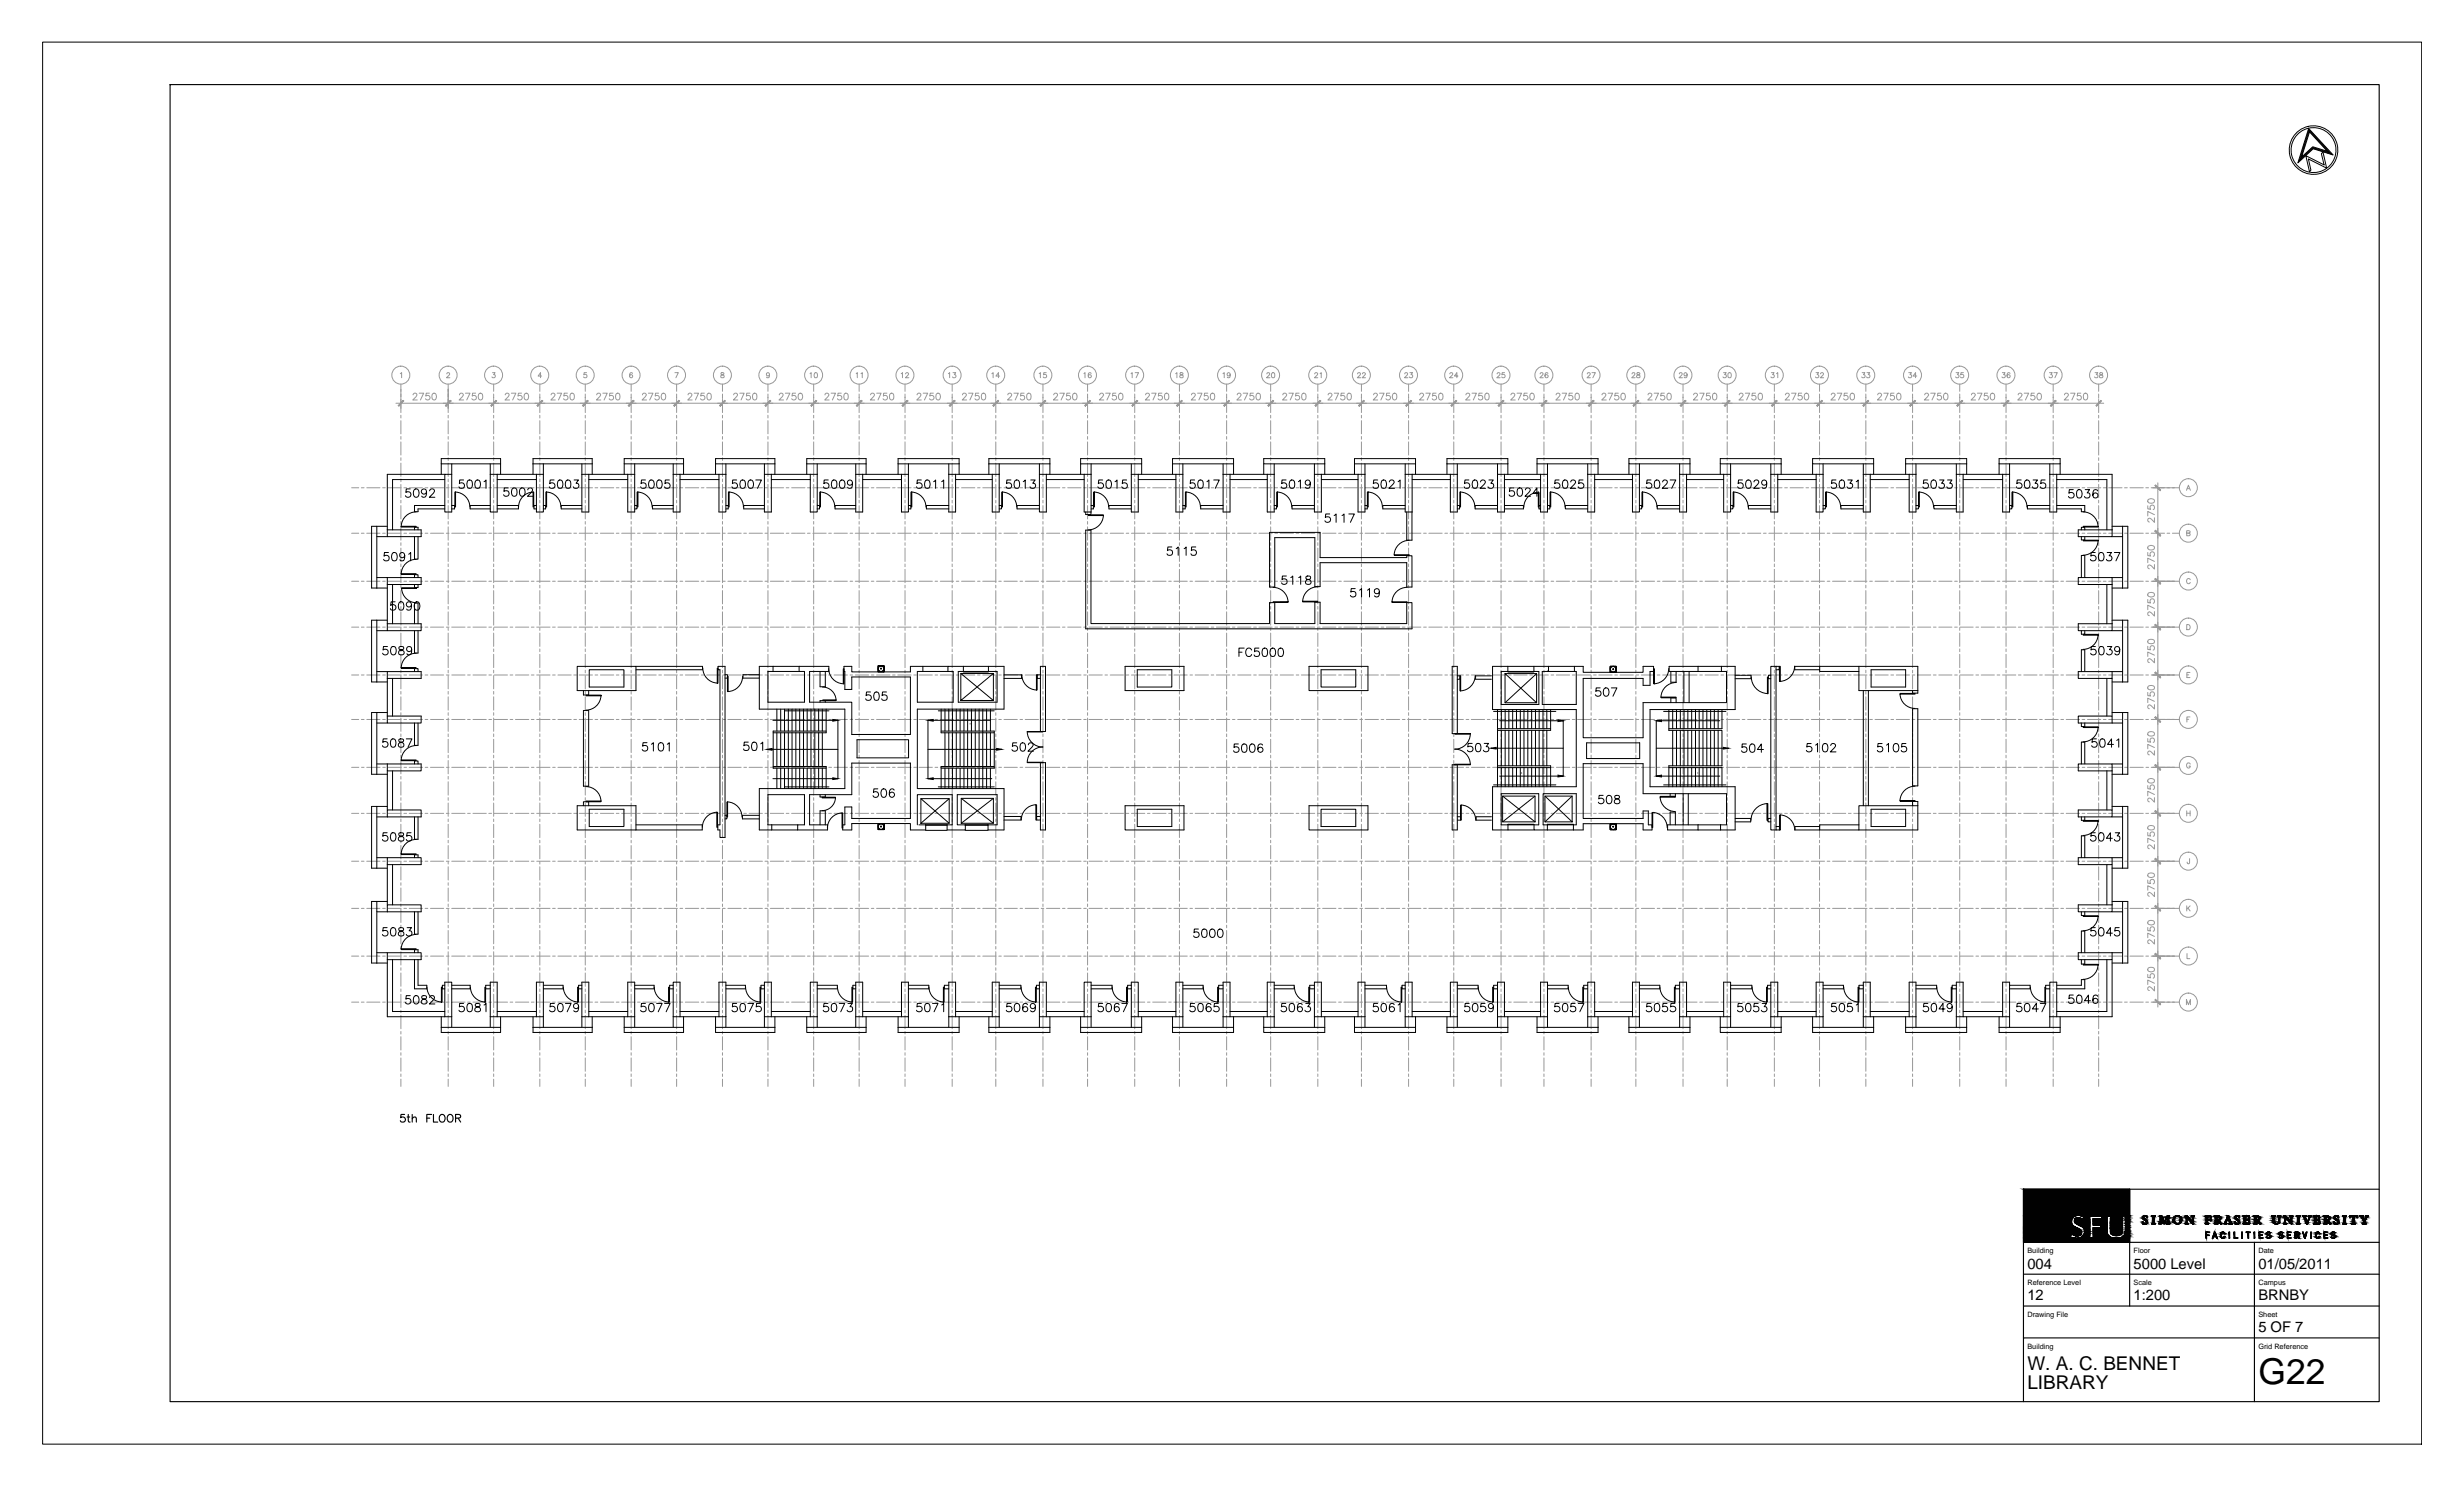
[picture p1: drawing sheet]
<svg xmlns="http://www.w3.org/2000/svg" width="737mm" height="444mm" viewBox="0 0 737 444" stroke-linecap="round" stroke-linejoin="round" font-family="sans-serif">
<defs><g id="words">
<text font-size="10.6" x="675.1" y="413.7">G22</text>
<g font-size="5.7">
<text x="606.1" y="409.5">W. A. C. BENNET</text>
<text x="606.1" y="415.1">LIBRARY</text>
</g>
<g font-size="4.4">
<text x="606.1" y="379.2">004</text>
<text x="637.8" y="379.2">5000 Level</text>
<text x="675.1" y="379.2">01/05/2011</text>
<text x="606.1" y="388.7">12</text>
<text x="637.8" y="388.7">1:200</text>
<text x="675.1" y="388.7">BRNBY</text>
<text x="675.1" y="398.1">5 OF 7</text>
</g>
<g font-size="2.2">
<text x="606.1" y="374.5">Building</text>
<text x="637.8" y="374.5">Floor</text>
<text x="675.1" y="374.5">Date</text>
<text x="606.1" y="384.1">Reference Level</text>
<text x="637.8" y="384.1">Scale</text>
<text x="675.1" y="384.1">Campus</text>
<text x="606.1" y="393.6">Drawing File</text>
<text x="675.1" y="393.6">Sheet</text>
<text x="606.1" y="403.1">Building</text>
<text x="675.1" y="403.1">Grid Reference</text>
</g>
</g></defs>
<!-- layer: FP004_5|SGR -->
<g fill="none" stroke="#989898" stroke-width=".3">
<path d="M119.8 114.8v2.2M119.8 117.8v.8M119.8 119.4v3.9M134 114.8v2.2M134 117.8v.8M134 119.4v3.9M147.6 114.8v2.2M147.6 117.8v.8M147.6 119.4v3.9M161.4 114.8v2.2M161.4 117.8v.8M161.4 119.4v3.9"/>
<path d="M175 114.8v2.2M175 117.8v.8M175 119.4v3.9M188.7 114.8v2.2M188.7 117.8v.8M188.7 119.4v3.9M202.3 114.8v2.2M202.3 117.8v.8M202.3 119.4v3.9M216 114.8v2.2M216 117.8v.8M216 119.4v3.9"/>
<path d="M229.6 114.8v2.2M229.6 117.8v.8M229.6 119.4v3.9M243.2 114.8v2.2M243.2 117.8v.8M243.2 119.4v3.9M256.8 114.8v2.2M256.8 117.8v.8M256.8 119.4v3.9M270.6 114.8v2.2M270.6 117.8v.8M270.6 119.4v3.9"/>
<path d="M284.6 114.8v2.2M284.6 117.8v.8M284.6 119.4v3.9M297.7 114.8v2.2M297.7 117.8v.8M297.7 119.4v3.9M311.8 114.8v2.2M311.8 117.8v.8M311.8 119.4v3.9M325.1 114.8v2.2M325.1 117.8v.8M325.1 119.4v3.9"/>
<path d="M339.2 114.8v2.2M339.2 117.8v.8M339.2 119.4v3.9M352.6 114.8v2.2M352.6 117.8v.8M352.6 119.4v3.9M366.7 114.8v2.2M366.7 117.8v.8M366.7 119.4v3.9M379.9 114.8v2.2M379.9 117.8v.8M379.9 119.4v3.9"/>
<path d="M394 114.8v2.2M394 117.8v.8M394 119.4v3.9M407 114.8v2.2M407 117.8v.8M407 119.4v3.9M421.1 114.8v2.2M421.1 117.8v.8M421.1 119.4v3.9M434.6 114.8v2.2M434.6 117.8v.8M434.6 119.4v3.9"/>
<path d="M448.7 114.8v2.2M448.7 117.8v.8M448.7 119.4v3.9M461.6 114.8v2.2M461.6 117.8v.8M461.6 119.4v3.9M475.7 114.8v2.2M475.7 117.8v.8M475.7 119.4v3.9M489 114.8v2.2M489 117.8v.8M489 119.4v3.9"/>
<path d="M503.1 114.8v2.2M503.1 117.8v.8M503.1 119.4v3.9M516.3 114.8v2.2M516.3 117.8v.8M516.3 119.4v3.9M530.4 114.8v2.2M530.4 117.8v.8M530.4 119.4v3.9M543.9 114.8v2.2M543.9 117.8v.8M543.9 119.4v3.9"/>
<path d="M557.8 114.8v2.2M557.8 117.8v.8M557.8 119.4v3.9M571.8 114.8v2.2M571.8 117.8v.8M571.8 119.4v3.9M585.9 114.8v2.2M585.9 117.8v.8M585.9 119.4v3.9M599.7 114.8v2.2M599.7 117.8v.8M599.7 119.4v3.9"/>
<path d="M613.8 114.8v2.2M613.8 117.8v.8M613.8 119.4v3.9M627.4 114.8v2.2M627.4 117.8v.8M627.4 119.4v3.9M119.8 124.1v.8M119.8 125.7v4M119.8 130.5v.8M119.8 132.1v3.9M119.8 136.8v.8M119.8 138.4v4"/>
<path d="M134 124.1v.8M134 125.7v4M134 130.5v.8M134 132.1v3.9M134 136.8v.8M134 138.4v4M147.6 124.1v.8M147.6 125.7v4M147.6 130.5v.8M147.6 132.1v3.9M147.6 136.8v.8M147.6 138.4v4"/>
<path d="M161.4 124.1v.8M161.4 125.7v4M161.4 130.5v.8M161.4 132.1v3.9M161.4 136.8v.8M161.4 138.4v4M175 124.1v.8M175 125.7v4M175 130.5v.8M175 132.1v3.9M175 136.8v.8M175 138.4v4"/>
<path d="M188.7 124.1v.8M188.7 125.7v4M188.7 130.5v.8M188.7 132.1v3.9M188.7 136.8v.8M188.7 138.4v4M202.3 124.1v.8M202.3 125.7v4M202.3 130.5v.8M202.3 132.1v3.9M202.3 136.8v.8M202.3 138.4v4"/>
<path d="M216 124.1v.8M216 125.7v4M216 130.5v.8M216 132.1v3.9M216 136.8v.8M216 138.4v4M229.6 124.1v.8M229.6 125.7v4M229.6 130.5v.8M229.6 132.1v3.9M229.6 136.8v.8M229.6 138.4v4"/>
<path d="M243.2 124.1v.8M243.2 125.7v4M243.2 130.5v.8M243.2 132.1v3.9M243.2 136.8v.8M243.2 138.4v4M256.8 124.1v.8M256.8 125.7v4M256.8 130.5v.8M256.8 132.1v3.9M256.8 136.8v.8M256.8 138.4v4"/>
<path d="M270.6 124.1v.8M270.6 125.7v4M270.6 130.5v.8M270.6 132.1v3.9M270.6 136.8v.8M270.6 138.4v4M284.6 124.1v.8M284.6 125.7v4M284.6 130.5v.8M284.6 132.1v3.9M284.6 136.8v.8M284.6 138.4v4"/>
<path d="M297.7 124.1v.8M297.7 125.7v4M297.7 130.5v.8M297.7 132.1v3.9M297.7 136.8v.8M297.7 138.4v4M311.8 124.1v.8M311.8 125.7v4M311.8 130.5v.8M311.8 132.1v3.9M311.8 136.8v.8M311.8 138.4v4"/>
<path d="M325.1 124.1v.8M325.1 125.7v4M325.1 130.5v.8M325.1 132.1v3.9M325.1 136.8v.8M325.1 138.4v4M339.2 124.1v.8M339.2 125.7v4M339.2 130.5v.8M339.2 132.1v3.9M339.2 136.8v.8M339.2 138.4v4"/>
<path d="M352.6 124.1v.8M352.6 125.7v4M352.6 130.5v.8M352.6 132.1v3.9M352.6 136.8v.8M352.6 138.4v4M366.7 124.1v.8M366.7 125.7v4M366.7 130.5v.8M366.7 132.1v3.9M366.7 136.8v.8M366.7 138.4v4"/>
<path d="M379.9 124.1v.8M379.9 125.7v4M379.9 130.5v.8M379.9 132.1v3.9M379.9 136.8v.8M379.9 138.4v4M394 124.1v.8M394 125.7v4M394 130.5v.8M394 132.1v3.9M394 136.8v.8M394 138.4v4"/>
<path d="M407 124.1v.8M407 125.7v4M407 130.5v.8M407 132.1v3.9M407 136.8v.8M407 138.4v4M421.1 124.1v.8M421.1 125.7v4M421.1 130.5v.8M421.1 132.1v3.9M421.1 136.8v.8M421.1 138.4v4"/>
<path d="M434.6 124.1v.8M434.6 125.7v4M434.6 130.5v.8M434.6 132.1v3.9M434.6 136.8v.8M434.6 138.4v4M448.7 124.1v.8M448.7 125.7v4M448.7 130.5v.8M448.7 132.1v3.9M448.7 136.8v.8M448.7 138.4v4"/>
<path d="M461.6 124.1v.8M461.6 125.7v4M461.6 130.5v.8M461.6 132.1v3.9M461.6 136.8v.8M461.6 138.4v4M475.7 124.1v.8M475.7 125.7v4M475.7 130.5v.8M475.7 132.1v3.9M475.7 136.8v.8M475.7 138.4v4"/>
<path d="M489 124.1v.8M489 125.7v4M489 130.5v.8M489 132.1v3.9M489 136.8v.8M489 138.4v4M503.1 124.1v.8M503.1 125.7v4M503.1 130.5v.8M503.1 132.1v3.9M503.1 136.8v.8M503.1 138.4v4"/>
<path d="M516.3 124.1v.8M516.3 125.7v4M516.3 130.5v.8M516.3 132.1v3.9M516.3 136.8v.8M516.3 138.4v4M530.4 124.1v.8M530.4 125.7v4M530.4 130.5v.8M530.4 132.1v3.9M530.4 136.8v.8M530.4 138.4v4"/>
<path d="M543.9 124.1v.8M543.9 125.7v4M543.9 130.5v.8M543.9 132.1v3.9M543.9 136.8v.8M543.9 138.4v4M557.8 124.1v.8M557.8 125.7v4M557.8 130.5v.8M557.8 132.1v3.9M557.8 136.8v.8M557.8 138.4v4"/>
<path d="M571.8 124.1v.8M571.8 125.7v4M571.8 130.5v.8M571.8 132.1v3.9M571.8 136.8v.8M571.8 138.4v4M585.9 124.1v.8M585.9 125.7v4M585.9 130.5v.8M585.9 132.1v3.9M585.9 136.8v.8M585.9 138.4v4"/>
<path d="M599.7 124.1v.8M599.7 125.7v4M599.7 130.5v.8M599.7 132.1v3.9M599.7 136.8v.8M599.7 138.4v4M613.8 124.1v.8M613.8 125.7v4M613.8 130.5v.8M613.8 132.1v3.9M613.8 136.8v.8M613.8 138.4v4"/>
<path d="M627.4 124.1v.8M627.4 125.7v4M627.4 130.5v.8M627.4 132.1v3.9M627.4 136.8v.8M627.4 138.4v4M105.1 145.8h2.1M105.1 159.4h2.1M108 145.8h.8M108 159.4h.8M109.6 145.8h4M109.6 159.4h4"/>
<path d="M114.4 145.8h.8M114.4 159.4h.8M116 145.8h3.9M116 159.4h3.9M119.8 143.2v.8M119.8 144.8v4M119.8 149.5v.8M119.8 151.1v4M119.8 155.9v.8M119.8 157.5v4M120.7 145.8h.8M120.7 159.4h.8"/>
<path d="M122.3 145.8h4M122.3 159.4h4M127.1 145.8h.8M127.1 159.4h.8M128.7 145.8h3.9M128.7 159.4h3.9M133.4 145.8h.8M133.4 159.4h.8M134 143.2v.8M134 144.8v4M134 149.5v.8M134 151.1v4"/>
<path d="M134 155.9v.8M134 157.5v4M135 145.8h4M135 159.4h4M139.8 145.8h.8M139.8 159.4h.8M141.4 145.8h4M141.4 159.4h4M146.1 145.8h.8M146.1 159.4h.8M147.6 143.2v.8M147.6 144.8v4"/>
<path d="M147.6 149.5v.8M147.6 151.1v4M147.6 155.9v.8M147.6 157.5v4M147.7 145.8h4M147.7 159.4h4M152.5 145.8h.8M152.5 159.4h.8M154.1 145.8h4M154.1 159.4h4M158.8 145.8h.8M158.8 159.4h.8"/>
<path d="M160.4 145.8h4M160.4 159.4h4M161.4 143.2v.8M161.4 144.8v4M161.4 149.5v.8M161.4 151.1v4M161.4 155.9v.8M161.4 157.5v4M165.2 145.8h.8M165.2 159.4h.8M166.8 145.8h4M166.8 159.4h4"/>
<path d="M171.5 145.8h.8M171.5 159.4h.8M173.1 145.8h4M173.1 159.4h4M175 143.2v.8M175 144.8v4M175 149.5v.8M175 151.1v4M175 155.9v.8M175 157.5v4M177.9 145.8h.8M177.9 159.4h.8"/>
<path d="M179.5 145.8h4M179.5 159.4h4M184.2 145.8h.8M184.2 159.4h.8M185.8 145.8h4M185.8 159.4h4M188.7 143.2v.8M188.7 144.8v4M188.7 149.5v.8M188.7 151.1v4M188.7 155.9v.8M188.7 157.5v4"/>
<path d="M190.6 145.8h.8M190.6 159.4h.8M192.2 145.8h4M192.2 159.4h4M196.9 145.8h.8M196.9 159.4h.8M198.5 145.8h4M198.5 159.4h4M202.3 143.2v.8M202.3 144.8v4M202.3 149.5v.8M202.3 151.1v4"/>
<path d="M202.3 155.9v.8M202.3 157.5v4M203.3 145.8h.8M203.3 159.4h.8M204.9 145.8h4M204.9 159.4h4M209.6 145.8h.8M209.6 159.4h.8M211.2 145.8h4M211.2 159.4h4M216 145.8h.8M216 159.4h.8"/>
<path d="M216 143.2v.8M216 144.8v4M216 149.5v.8M216 151.1v4M216 155.9v.8M216 157.5v4M217.6 145.8h4M217.6 159.4h4M222.3 145.8h.8M222.3 159.4h.8M223.9 145.8h4M223.9 159.4h4"/>
<path d="M228.7 145.8h.8M228.7 159.4h.8M229.6 143.2v.8M229.6 144.8v4M229.6 149.5v.8M229.6 151.1v4M229.6 155.9v.8M229.6 157.5v4M230.3 145.8h4M230.3 159.4h4M235 145.8h.8M235 159.4h.8"/>
<path d="M236.6 145.8h4M236.6 159.4h4M241.4 145.8h.8M241.4 159.4h.8M243 145.8h4M243 159.4h4M243.2 143.2v.8M243.2 144.8v4M243.2 149.5v.8M243.2 151.1v4M243.2 155.9v.8M243.2 157.5v4"/>
<path d="M247.7 145.8h.8M247.7 159.4h.8M249.3 145.8h4M249.3 159.4h4M254.1 145.8h.8M254.1 159.4h.8M255.7 145.8h4M255.7 159.4h4M256.8 143.2v.8M256.8 144.8v4M256.8 149.5v.8M256.8 151.1v4"/>
<path d="M256.8 155.9v.8M256.8 157.5v4M260.5 145.8h.7M260.5 159.4h.7M262 145.8h4M262 159.4h4M266.8 145.8h.8M266.8 159.4h.8M268.4 145.8h4M268.4 159.4h4M270.6 143.2v.8M270.6 144.8v4"/>
<path d="M270.6 149.5v.8M270.6 151.1v4M270.6 155.9v.8M270.6 157.5v4M273.2 145.8h.7M273.2 159.4h.7M274.7 145.8h4M274.7 159.4h4M279.5 145.8h.8M279.5 159.4h.8M281.1 145.8h4M281.1 159.4h4"/>
<path d="M284.6 143.2v.8M284.6 144.8v4M284.6 149.5v.8M284.6 151.1v4M284.6 155.9v.8M284.6 157.5v4M285.9 145.8h.7M285.9 159.4h.7M287.4 145.8h4M287.4 159.4h4M292.2 145.8h.8M292.2 159.4h.8"/>
<path d="M293.8 145.8h4M293.8 159.4h4M297.7 143.2v.8M297.7 144.8v4M297.7 149.5v.8M297.7 151.1v4M297.7 155.9v.8M297.7 157.5v4M298.6 145.8h.7M298.6 159.4h.7M300.1 145.8h4M300.1 159.4h4"/>
<path d="M304.9 145.8h.8M304.9 159.4h.8M306.5 145.8h4M306.5 159.4h4M311.3 145.8h.7M311.3 159.4h.7M311.8 143.2v.8M311.8 144.8v4M311.8 149.5v.8M311.8 151.1v4M311.8 155.9v.8M311.8 157.5v4"/>
<path d="M312.8 145.8h4M312.8 159.4h4M317.6 145.8h.8M317.6 159.4h.8M319.2 145.8h4M319.2 159.4h4M324 145.8h.7M324 159.4h.7M325.1 143.2v.8M325.1 144.8v4M325.1 149.5v.8M325.1 151.1v4"/>
<path d="M325.1 155.9v.8M325.1 157.5v4M325.5 145.8h4M325.5 159.4h4M330.3 145.8h.8M330.3 159.4h.8M331.9 145.8h4M331.9 159.4h4M336.7 145.8h.7M336.7 159.4h.7M338.2 145.8h4M338.2 159.4h4"/>
<path d="M339.2 143.2v.8M339.2 144.8v4M339.2 149.5v.8M339.2 151.1v4M339.2 155.9v.8M339.2 157.5v4M343 145.8h.8M343 159.4h.8M344.6 145.8h4M344.6 159.4h4M349.4 145.8h.7M349.4 159.4h.7"/>
<path d="M350.9 145.8h4M350.9 159.4h4M352.6 143.2v.8M352.6 144.8v4M352.6 149.5v.8M352.6 151.1v4M352.6 155.9v.8M352.6 157.5v4M355.7 145.8h.8M355.7 159.4h.8M357.3 145.8h4M357.3 159.4h4"/>
<path d="M362.1 145.8h.7M362.1 159.4h.7M363.6 145.8h4M363.6 159.4h4M366.7 143.2v.8M366.7 144.8v4M366.7 149.5v.8M366.7 151.1v4M366.7 155.9v.8M366.7 157.5v4M368.4 145.8h.8M368.4 159.4h.8"/>
<path d="M370 145.8h4M370 159.4h4M374.8 145.8h.8M374.8 159.4h.8M376.3 145.8h4M376.3 159.4h4M379.9 143.2v.8M379.9 144.8v4M379.9 149.5v.8M379.9 151.1v4M379.9 155.9v.8M379.9 157.5v4"/>
<path d="M381.1 145.8h.8M381.1 159.4h.8M382.7 145.8h4M382.7 159.4h4M387.5 145.8h.8M387.5 159.4h.8M389 145.8h4M389 159.4h4M393.8 145.8h.8M393.8 159.4h.8M394 143.2v.8M394 144.8v4"/>
<path d="M394 149.5v.8M394 151.1v4M394 155.9v.8M394 157.5v4M395.4 145.8h4M395.4 159.4h4M400.2 145.8h.8M400.2 159.4h.8M401.7 145.8h4M401.7 159.4h4M406.5 145.8h.8M406.5 159.4h.8"/>
<path d="M407 143.2v.8M407 144.8v4M407 149.5v.8M407 151.1v4M407 155.9v.8M407 157.5v4M408.1 145.8h4M408.1 159.4h4M412.9 145.8h.8M412.9 159.4h.8M414.4 145.8h4M414.4 159.4h4"/>
<path d="M419.2 145.8h.8M419.2 159.4h.8M420.8 145.8h4M420.8 159.4h4M421.1 143.2v.8M421.1 144.8v4M421.1 149.5v.8M421.1 151.1v4M421.1 155.9v.8M421.1 157.5v4M425.6 145.8h.8M425.6 159.4h.8"/>
<path d="M427.1 145.8h4M427.1 159.4h4M431.9 145.8h.8M431.9 159.4h.8M433.5 145.8h4M433.5 159.4h4M434.6 143.2v.8M434.6 144.8v4M434.6 149.5v.8M434.6 151.1v4M434.6 155.9v.8M434.6 157.5v4"/>
<path d="M438.3 145.8h.8M438.3 159.4h.8M439.8 145.8h4M439.8 159.4h4M444.6 145.8h.8M444.6 159.4h.8M446.2 145.8h4M446.2 159.4h4M448.7 143.2v.8M448.7 144.8v4M448.7 149.5v.8M448.7 151.1v4"/>
<path d="M448.7 155.9v.8M448.7 157.5v4M451 145.8h.8M451 159.4h.8M452.5 145.8h4M452.5 159.4h4M457.3 145.8h.8M457.3 159.4h.8M458.9 145.8h4M458.9 159.4h4M461.6 143.2v.8M461.6 144.8v4"/>
<path d="M461.6 149.5v.8M461.6 151.1v4M461.6 155.9v.8M461.6 157.5v4M463.7 145.8h.8M463.7 159.4h.8M465.2 145.8h4M465.2 159.4h4M470 145.8h.8M470 159.4h.8M471.6 145.8h4M471.6 159.4h4"/>
<path d="M475.7 143.2v.8M475.7 144.8v4M475.7 149.5v.8M475.7 151.1v4M475.7 155.9v.8M475.7 157.5v4M476.4 145.8h.8M476.4 159.4h.8M477.9 145.8h4M477.9 159.4h4M482.7 145.8h.8M482.7 159.4h.8"/>
<path d="M484.3 145.8h4M484.3 159.4h4M489 143.2v.8M489 144.8v4M489 149.5v.8M489 151.1v4M489 155.9v.8M489 157.5v4M489.1 145.8h.8M489.1 159.4h.8M490.7 145.8h3.9M490.7 159.4h3.9"/>
<path d="M495.4 145.8h.8M495.4 159.4h.8M497 145.8h4M497 159.4h4M501.8 145.8h.8M501.8 159.4h.8M503.1 143.2v.8M503.1 144.8v4M503.1 149.5v.8M503.1 151.1v4M503.1 155.9v.8M503.1 157.5v4"/>
<path d="M503.4 145.8h3.9M503.4 159.4h3.9M508.1 145.8h.8M508.1 159.4h.8M509.7 145.8h4M509.7 159.4h4M514.5 145.8h.8M514.5 159.4h.8M516.1 145.8h3.9M516.1 159.4h3.9M516.3 143.2v.8M516.3 144.8v4"/>
<path d="M516.3 149.5v.8M516.3 151.1v4M516.3 155.9v.8M516.3 157.5v4M520.8 145.8h.8M520.8 159.4h.8M522.4 145.8h4M522.4 159.4h4M527.2 145.8h.8M527.2 159.4h.8M528.8 145.8h3.9M528.8 159.4h3.9"/>
<path d="M530.4 143.2v.8M530.4 144.8v4M530.4 149.5v.8M530.4 151.1v4M530.4 155.9v.8M530.4 157.5v4M533.5 145.8h.8M533.5 159.4h.8M535.1 145.8h4M535.1 159.4h4M539.9 145.8h.8M539.9 159.4h.8"/>
<path d="M541.5 145.8h3.9M541.5 159.4h3.9M543.9 143.2v.8M543.9 144.8v4M543.9 149.5v.8M543.9 151.1v4M543.9 155.9v.8M543.9 157.5v4M546.2 145.8h.8M546.2 159.4h.8M547.8 145.8h4M547.8 159.4h4"/>
<path d="M552.6 145.8h.8M552.6 159.4h.8M554.2 145.8h3.9M554.2 159.4h3.9M557.8 143.2v.8M557.8 144.8v4M557.8 149.5v.8M557.8 151.1v4M557.8 155.9v.8M557.8 157.5v4M558.9 145.8h.8M558.9 159.4h.8"/>
<path d="M560.5 145.8h4M560.5 159.4h4M565.3 145.8h.8M565.3 159.4h.8M566.9 145.8h3.9M566.9 159.4h3.9M571.6 145.8h.8M571.6 159.4h.8M571.8 143.2v.8M571.8 144.8v4M571.8 149.5v.8M571.8 151.1v4"/>
<path d="M571.8 155.9v.8M571.8 157.5v4M573.2 145.8h4M573.2 159.4h4M578 145.8h.8M578 159.4h.8M579.6 145.8h3.9M579.6 159.4h3.9M584.3 145.8h.8M584.3 159.4h.8M585.9 143.2v.8M585.9 144.8v4"/>
<path d="M585.9 149.5v.8M585.9 151.1v4M585.9 155.9v.8M585.9 157.5v4M585.9 145.8h4M585.9 159.4h4M590.7 145.8h.8M590.7 159.4h.8M592.3 145.8h3.9M592.3 159.4h3.9M597 145.8h.8M597 159.4h.8"/>
<path d="M598.6 145.8h4M598.6 159.4h4M599.7 143.2v.8M599.7 144.8v4M599.7 149.5v.8M599.7 151.1v4M599.7 155.9v.8M599.7 157.5v4M603.4 145.8h.8M603.4 159.4h.8M605 145.8h4M605 159.4h4"/>
<path d="M609.7 145.8h.8M609.7 159.4h.8M611.3 145.8h4M611.3 159.4h4M613.8 143.2v.8M613.8 144.8v4M613.8 149.5v.8M613.8 151.1v4M613.8 155.9v.8M613.8 157.5v4M616.1 145.8h.8M616.1 159.4h.8"/>
<path d="M617.7 145.8h4M617.7 159.4h4M622.4 145.8h.8M622.4 159.4h.8M624 145.8h4M624 159.4h4M627.4 143.2v.8M627.4 144.8v4M627.4 149.5v.8M627.4 151.1v4M627.4 155.9v.8M627.4 157.5v4"/>
<path d="M628.8 145.8h.8M628.8 159.4h.8M630.4 145.8h4M630.4 159.4h4M635.1 145.8h.8M635.1 159.4h.8M636.7 145.8h4M636.7 159.4h4M641.5 145.8h.8M641.5 159.4h.8M643.1 145.8h4M643.1 159.4h4"/>
<path d="M647.8 145.8h.8M647.8 159.4h.8M649.4 145.8h2.2M649.4 159.4h2.2M105.1 173.8h2.1M108 173.8h.8M109.6 173.8h4M114.4 173.8h.8M116 173.8h3.9M119.8 162.2v.8M119.8 163.8v4M119.8 168.6v.8"/>
<path d="M119.8 170.2v4M119.8 174.9v.8M119.8 176.5v4M120.7 173.8h.8M122.3 173.8h4M127.1 173.8h.8M128.7 173.8h3.9M133.4 173.8h.8M134 162.2v.8M134 163.8v4M134 168.6v.8M134 170.2v4"/>
<path d="M134 174.9v.8M134 176.5v4M135 173.8h4M139.8 173.8h.8M141.4 173.8h4M146.1 173.8h.8M147.6 162.2v.8M147.6 163.8v4M147.6 168.6v.8M147.6 170.2v4M147.6 174.9v.8M147.6 176.5v4"/>
<path d="M147.7 173.8h4M152.5 173.8h.8M154.1 173.8h4M158.8 173.8h.8M160.4 173.8h4M161.4 162.2v.8M161.4 163.8v4M161.4 168.6v.8M161.4 170.2v4M161.4 174.9v.8M161.4 176.5v4M165.2 173.8h.8"/>
<path d="M166.8 173.8h4M171.5 173.8h.8M173.1 173.8h4M175 162.2v.8M175 163.8v4M175 168.6v.8M175 170.2v4M175 174.9v.8M175 176.5v4M177.9 173.8h.8M179.5 173.8h4M184.2 173.8h.8"/>
<path d="M185.8 173.8h4M188.7 162.2v.8M188.7 163.8v4M188.7 168.6v.8M188.7 170.2v4M188.7 174.9v.8M188.7 176.5v4M190.6 173.8h.8M192.2 173.8h4M196.9 173.8h.8M198.5 173.8h4M202.3 162.2v.8"/>
<path d="M202.3 163.8v4M202.3 168.6v.8M202.3 170.2v4M202.3 174.9v.8M202.3 176.5v4M203.3 173.8h.8M204.9 173.8h4M209.6 173.8h.8M211.2 173.8h4M216 173.8h.8M216 162.2v.8M216 163.8v4"/>
<path d="M216 168.6v.8M216 170.2v4M216 174.9v.8M216 176.5v4M217.6 173.8h4M222.3 173.8h.8M223.9 173.8h4M228.7 173.8h.8M229.6 162.2v.8M229.6 163.8v4M229.6 168.6v.8M229.6 170.2v4"/>
<path d="M229.6 174.9v.8M229.6 176.5v4M230.3 173.8h4M235 173.8h.8M236.6 173.8h4M241.4 173.8h.8M243 173.8h4M243.2 162.2v.8M243.2 163.8v4M243.2 168.6v.8M243.2 170.2v4M243.2 174.9v.8"/>
<path d="M243.2 176.5v4M247.7 173.8h.8M249.3 173.8h4M254.1 173.8h.8M255.7 173.8h4M256.8 162.2v.8M256.8 163.8v4M256.8 168.6v.8M256.8 170.2v4M256.8 174.9v.8M256.8 176.5v4M260.5 173.8h.7"/>
<path d="M262 173.8h4M266.8 173.8h.8M268.4 173.8h4M270.6 162.2v.8M270.6 163.8v4M270.6 168.6v.8M270.6 170.2v4M270.6 174.9v.8M270.6 176.5v4M273.2 173.8h.7M274.7 173.8h4M279.5 173.8h.8"/>
<path d="M281.1 173.8h4M284.6 162.2v.8M284.6 163.8v4M284.6 168.6v.8M284.6 170.2v4M284.6 174.9v.8M284.6 176.5v4M285.9 173.8h.7M287.4 173.8h4M292.2 173.8h.8M293.8 173.8h4M297.7 162.2v.8"/>
<path d="M297.7 163.8v4M297.7 168.6v.8M297.7 170.2v4M297.7 174.9v.8M297.7 176.5v4M298.6 173.8h.7M300.1 173.8h4M304.9 173.8h.8M306.5 173.8h4M311.3 173.8h.7M311.8 162.2v.8M311.8 163.8v4"/>
<path d="M311.8 168.6v.8M311.8 170.2v4M311.8 174.9v.8M311.8 176.5v4M312.8 173.8h4M317.6 173.8h.8M319.2 173.8h4M324 173.8h.7M325.1 162.2v.8M325.1 163.8v4M325.1 168.6v.8M325.1 170.2v4"/>
<path d="M325.1 174.9v.8M325.1 176.5v4M325.5 173.8h4M330.3 173.8h.8M331.9 173.8h4M336.7 173.8h.7M338.2 173.8h4M339.2 162.2v.8M339.2 163.8v4M339.2 168.6v.8M339.2 170.2v4M339.2 174.9v.8"/>
<path d="M339.2 176.5v4M343 173.8h.8M344.6 173.8h4M349.4 173.8h.7M350.9 173.8h4M352.6 162.2v.8M352.6 163.8v4M352.6 168.6v.8M352.6 170.2v4M352.6 174.9v.8M352.6 176.5v4M355.7 173.8h.8"/>
<path d="M357.3 173.8h4M362.1 173.8h.7M363.6 173.8h4M366.7 162.2v.8M366.7 163.8v4M366.7 168.6v.8M366.7 170.2v4M366.7 174.9v.8M366.7 176.5v4M368.4 173.8h.8M370 173.8h4M374.8 173.8h.8"/>
<path d="M376.3 173.8h4M379.9 162.2v.8M379.9 163.8v4M379.9 168.6v.8M379.9 170.2v4M379.9 174.9v.8M379.9 176.5v4M381.1 173.8h.8M382.7 173.8h4M387.5 173.8h.8M389 173.8h4M393.8 173.8h.8"/>
<path d="M394 162.2v.8M394 163.8v4M394 168.6v.8M394 170.2v4M394 174.9v.8M394 176.5v4M395.4 173.8h4M400.2 173.8h.8M401.7 173.8h4M406.5 173.8h.8M407 162.2v.8M407 163.8v4"/>
<path d="M407 168.6v.8M407 170.2v4M407 174.9v.8M407 176.5v4M408.1 173.8h4M412.9 173.8h.8M414.4 173.8h4M419.2 173.8h.8M420.8 173.8h4M421.1 162.2v.8M421.1 163.8v4M421.1 168.6v.8"/>
<path d="M421.1 170.2v4M421.1 174.9v.8M421.1 176.5v4M425.6 173.8h.8M427.1 173.8h4M431.9 173.8h.8M433.5 173.8h4M434.6 162.2v.8M434.6 163.8v4M434.6 168.6v.8M434.6 170.2v4M434.6 174.9v.8"/>
<path d="M434.6 176.5v4M438.3 173.8h.8M439.8 173.8h4M444.6 173.8h.8M446.2 173.8h4M448.7 162.2v.8M448.7 163.8v4M448.7 168.6v.8M448.7 170.2v4M448.7 174.9v.8M448.7 176.5v4M451 173.8h.8"/>
<path d="M452.5 173.8h4M457.3 173.8h.8M458.9 173.8h4M461.6 162.2v.8M461.6 163.8v4M461.6 168.6v.8M461.6 170.2v4M461.6 174.9v.8M461.6 176.5v4M463.7 173.8h.8M465.2 173.8h4M470 173.8h.8"/>
<path d="M471.6 173.8h4M475.7 162.2v.8M475.7 163.8v4M475.7 168.6v.8M475.7 170.2v4M475.7 174.9v.8M475.7 176.5v4M476.4 173.8h.8M477.9 173.8h4M482.7 173.8h.8M484.3 173.8h4M489 162.2v.8"/>
<path d="M489 163.8v4M489 168.6v.8M489 170.2v4M489 174.9v.8M489 176.5v4M489.1 173.8h.8M490.7 173.8h3.9M495.4 173.8h.8M497 173.8h4M501.8 173.8h.8M503.1 162.2v.8M503.1 163.8v4"/>
<path d="M503.1 168.6v.8M503.1 170.2v4M503.1 174.9v.8M503.1 176.5v4M503.4 173.8h3.9M508.1 173.8h.8M509.7 173.8h4M514.5 173.8h.8M516.1 173.8h3.9M516.3 162.2v.8M516.3 163.8v4M516.3 168.6v.8"/>
<path d="M516.3 170.2v4M516.3 174.9v.8M516.3 176.5v4M520.8 173.8h.8M522.4 173.8h4M527.2 173.8h.8M528.8 173.8h3.9M530.4 162.2v.8M530.4 163.8v4M530.4 168.6v.8M530.4 170.2v4M530.4 174.9v.8"/>
<path d="M530.4 176.5v4M533.5 173.8h.8M535.1 173.8h4M539.9 173.8h.8M541.5 173.8h3.9M543.9 162.2v.8M543.9 163.8v4M543.9 168.6v.8M543.9 170.2v4M543.9 174.9v.8M543.9 176.5v4M546.2 173.8h.8"/>
<path d="M547.8 173.8h4M552.6 173.8h.8M554.2 173.8h3.9M557.8 162.2v.8M557.8 163.8v4M557.8 168.6v.8M557.8 170.2v4M557.8 174.9v.8M557.8 176.5v4M558.9 173.8h.8M560.5 173.8h4M565.3 173.8h.8"/>
<path d="M566.9 173.8h3.9M571.6 173.8h.8M571.8 162.2v.8M571.8 163.8v4M571.8 168.6v.8M571.8 170.2v4M571.8 174.9v.8M571.8 176.5v4M573.2 173.8h4M578 173.8h.8M579.6 173.8h3.9M584.3 173.8h.8"/>
<path d="M585.9 162.2v.8M585.9 163.8v4M585.9 168.6v.8M585.9 170.2v4M585.9 174.9v.8M585.9 176.5v4M585.9 173.8h4M590.7 173.8h.8M592.3 173.8h3.9M597 173.8h.8M598.6 173.8h4M599.7 162.2v.8"/>
<path d="M599.7 163.8v4M599.7 168.6v.8M599.7 170.2v4M599.7 174.9v.8M599.7 176.5v4M603.4 173.8h.8M605 173.8h4M609.7 173.8h.8M611.3 173.8h4M613.8 162.2v.8M613.8 163.8v4M613.8 168.6v.8"/>
<path d="M613.8 170.2v4M613.8 174.9v.8M613.8 176.5v4M616.1 173.8h.8M617.7 173.8h4M622.4 173.8h.8M624 173.8h4M627.4 162.2v.8M627.4 163.8v4M627.4 168.6v.8M627.4 170.2v4M627.4 174.9v.8"/>
<path d="M627.4 176.5v4M628.8 173.8h.8M630.4 173.8h4M635.1 173.8h.8M636.7 173.8h4M641.5 173.8h.8M643.1 173.8h4M647.8 173.8h.8M649.4 173.8h2.2M105.1 187.5h2.1M108 187.5h.8M109.6 187.5h4"/>
<path d="M114.4 187.5h.8M116 187.5h3.9M119.8 181.3v.8M119.8 182.9v4M119.8 187.6v.8M119.8 189.2v4M119.8 194v.8M119.8 195.6v4M120.7 187.5h.8M122.3 187.5h4M127.1 187.5h.8M128.7 187.5h3.9"/>
<path d="M133.4 187.5h.8M134 181.3v.8M134 182.9v4M134 187.6v.8M134 189.2v4M134 194v.8M134 195.6v4M135 187.5h4M139.8 187.5h.8M141.4 187.5h4M146.1 187.5h.8M147.6 181.3v.8"/>
<path d="M147.6 182.9v4M147.6 187.6v.8M147.6 189.2v4M147.6 194v.8M147.6 195.6v4M147.7 187.5h4M152.5 187.5h.8M154.1 187.5h4M158.8 187.5h.8M160.4 187.5h4M161.4 181.3v.8M161.4 182.9v4"/>
<path d="M161.4 187.6v.8M161.4 189.2v4M161.4 194v.8M161.4 195.6v4M165.2 187.5h.8M166.8 187.5h4M171.5 187.5h.8M173.1 187.5h4M175 181.3v.8M175 182.9v4M175 187.6v.8M175 189.2v4"/>
<path d="M175 194v.8M175 195.6v4M177.9 187.5h.8M179.5 187.5h4M184.2 187.5h.8M185.8 187.5h4M188.7 181.3v.8M188.7 182.9v4M188.7 187.6v.8M188.7 189.2v4M188.7 194v.8M188.7 195.6v4"/>
<path d="M190.6 187.5h.8M192.2 187.5h4M196.9 187.5h.8M198.5 187.5h4M202.3 181.3v.8M202.3 182.9v4M202.3 187.6v.8M202.3 189.2v4M202.3 194v.8M202.3 195.6v4M203.3 187.5h.8M204.9 187.5h4"/>
<path d="M209.6 187.5h.8M211.2 187.5h4M216 187.5h.8M216 181.3v.8M216 182.9v4M216 187.6v.8M216 189.2v4M216 194v.8M216 195.6v4M217.6 187.5h4M222.3 187.5h.8M223.9 187.5h4"/>
<path d="M228.7 187.5h.8M229.6 181.3v.8M229.6 182.9v4M229.6 187.6v.8M229.6 189.2v4M229.6 194v.8M229.6 195.6v4M230.3 187.5h4M235 187.5h.8M236.6 187.5h4M241.4 187.5h.8M243 187.5h4"/>
<path d="M243.2 181.3v.8M243.2 182.9v4M243.2 187.6v.8M243.2 189.2v4M243.2 194v.8M243.2 195.6v4M247.7 187.5h.8M249.3 187.5h4M254.1 187.5h.8M255.7 187.5h4M256.8 181.3v.8M256.8 182.9v4"/>
<path d="M256.8 187.6v.8M256.8 189.2v4M256.8 194v.8M256.8 195.6v4M260.5 187.5h.7M262 187.5h4M266.8 187.5h.8M268.4 187.5h4M270.6 181.3v.8M270.6 182.9v4M270.6 187.6v.8M270.6 189.2v4"/>
<path d="M270.6 194v.8M270.6 195.6v4M273.2 187.5h.7M274.7 187.5h4M279.5 187.5h.8M281.1 187.5h4M284.6 181.3v.8M284.6 182.9v4M284.6 187.6v.8M284.6 189.2v4M284.6 194v.8M284.6 195.6v4"/>
<path d="M285.9 187.5h.7M287.4 187.5h4M292.2 187.5h.8M293.8 187.5h4M297.7 181.3v.8M297.7 182.9v4M297.7 187.6v.8M297.7 189.2v4M297.7 194v.8M297.7 195.6v4M298.6 187.5h.7M300.1 187.5h4"/>
<path d="M304.9 187.5h.8M306.5 187.5h4M311.3 187.5h.7M311.8 181.3v.8M311.8 182.9v4M311.8 187.6v.8M311.8 189.2v4M311.8 194v.8M311.8 195.6v4M312.8 187.5h4M317.6 187.5h.8M319.2 187.5h4"/>
<path d="M324 187.5h.7M325.1 181.3v.8M325.1 182.9v4M325.1 187.6v.8M325.1 189.2v4M325.1 194v.8M325.1 195.6v4M325.5 187.5h4M330.3 187.5h.8M331.9 187.5h4M336.7 187.5h.7M338.2 187.5h4"/>
<path d="M339.2 181.3v.8M339.2 182.9v4M339.2 187.6v.8M339.2 189.2v4M339.2 194v.8M339.2 195.6v4M343 187.5h.8M344.6 187.5h4M349.4 187.5h.7M350.9 187.5h4M352.6 181.3v.8M352.6 182.9v4"/>
<path d="M352.6 187.6v.8M352.6 189.2v4M352.6 194v.8M352.6 195.6v4M355.7 187.5h.8M357.3 187.5h4M362.1 187.5h.7M363.6 187.5h4M366.7 181.3v.8M366.7 182.9v4M366.7 187.6v.8M366.7 189.2v4"/>
<path d="M366.7 194v.8M366.7 195.6v4M368.4 187.5h.8M370 187.5h4M374.8 187.5h.8M376.3 187.5h4M379.9 181.3v.8M379.9 182.9v4M379.9 187.6v.8M379.9 189.2v4M379.9 194v.8M379.9 195.6v4"/>
<path d="M381.1 187.5h.8M382.7 187.5h4M387.5 187.5h.8M389 187.5h4M393.8 187.5h.8M394 181.3v.8M394 182.9v4M394 187.6v.8M394 189.2v4M394 194v.8M394 195.6v4M395.4 187.5h4"/>
<path d="M400.2 187.5h.8M401.7 187.5h4M406.5 187.5h.8M407 181.3v.8M407 182.9v4M407 187.6v.8M407 189.2v4M407 194v.8M407 195.6v4M408.1 187.5h4M412.9 187.5h.8M414.4 187.5h4"/>
<path d="M419.2 187.5h.8M420.8 187.5h4M421.1 181.3v.8M421.1 182.9v4M421.1 187.6v.8M421.1 189.2v4M421.1 194v.8M421.1 195.6v4M425.6 187.5h.8M427.1 187.5h4M431.9 187.5h.8M433.5 187.5h4"/>
<path d="M434.6 181.3v.8M434.6 182.9v4M434.6 187.6v.8M434.6 189.2v4M434.6 194v.8M434.6 195.6v4M438.3 187.5h.8M439.8 187.5h4M444.6 187.5h.8M446.2 187.5h4M448.7 181.3v.8M448.7 182.9v4"/>
<path d="M448.7 187.6v.8M448.7 189.2v4M448.7 194v.8M448.7 195.6v4M451 187.5h.8M452.5 187.5h4M457.3 187.5h.8M458.9 187.5h4M461.6 181.3v.8M461.6 182.9v4M461.6 187.6v.8M461.6 189.2v4"/>
<path d="M461.6 194v.8M461.6 195.6v4M463.7 187.5h.8M465.2 187.5h4M470 187.5h.8M471.6 187.5h4M475.7 181.3v.8M475.7 182.9v4M475.7 187.6v.8M475.7 189.2v4M475.7 194v.8M475.7 195.6v4"/>
<path d="M476.4 187.5h.8M477.9 187.5h4M482.7 187.5h.8M484.3 187.5h4M489 181.3v.8M489 182.9v4M489 187.6v.8M489 189.2v4M489 194v.8M489 195.6v4M489.1 187.5h.8M490.7 187.5h3.9"/>
<path d="M495.4 187.5h.8M497 187.5h4M501.8 187.5h.8M503.1 181.3v.8M503.1 182.9v4M503.1 187.6v.8M503.1 189.2v4M503.1 194v.8M503.1 195.6v4M503.4 187.5h3.9M508.1 187.5h.8M509.7 187.5h4"/>
<path d="M514.5 187.5h.8M516.1 187.5h3.9M516.3 181.3v.8M516.3 182.9v4M516.3 187.6v.8M516.3 189.2v4M516.3 194v.8M516.3 195.6v4M520.8 187.5h.8M522.4 187.5h4M527.2 187.5h.8M528.8 187.5h3.9"/>
<path d="M530.4 181.3v.8M530.4 182.9v4M530.4 187.6v.8M530.4 189.2v4M530.4 194v.8M530.4 195.6v4M533.5 187.5h.8M535.1 187.5h4M539.9 187.5h.8M541.5 187.5h3.9M543.9 181.3v.8M543.9 182.9v4"/>
<path d="M543.9 187.6v.8M543.9 189.2v4M543.9 194v.8M543.9 195.6v4M546.2 187.5h.8M547.8 187.5h4M552.6 187.5h.8M554.2 187.5h3.9M557.8 181.3v.8M557.8 182.9v4M557.8 187.6v.8M557.8 189.2v4"/>
<path d="M557.8 194v.8M557.8 195.6v4M558.9 187.5h.8M560.5 187.5h4M565.3 187.5h.8M566.9 187.5h3.9M571.6 187.5h.8M571.8 181.3v.8M571.8 182.9v4M571.8 187.6v.8M571.8 189.2v4M571.8 194v.8"/>
<path d="M571.8 195.6v4M573.2 187.5h4M578 187.5h.8M579.6 187.5h3.9M584.3 187.5h.8M585.9 181.3v.8M585.9 182.9v4M585.9 187.6v.8M585.9 189.2v4M585.9 194v.8M585.9 195.6v4M585.9 187.5h4"/>
<path d="M590.7 187.5h.8M592.3 187.5h3.9M597 187.5h.8M598.6 187.5h4M599.7 181.3v.8M599.7 182.9v4M599.7 187.6v.8M599.7 189.2v4M599.7 194v.8M599.7 195.6v4M603.4 187.5h.8M605 187.5h4"/>
<path d="M609.7 187.5h.8M611.3 187.5h4M613.8 181.3v.8M613.8 182.9v4M613.8 187.6v.8M613.8 189.2v4M613.8 194v.8M613.8 195.6v4M616.1 187.5h.8M617.7 187.5h4M622.4 187.5h.8M624 187.5h4"/>
<path d="M627.4 181.3v.8M627.4 182.9v4M627.4 187.6v.8M627.4 189.2v4M627.4 194v.8M627.4 195.6v4M628.8 187.5h.8M630.4 187.5h4M635.1 187.5h.8M636.7 187.5h4M641.5 187.5h.8M643.1 187.5h4"/>
<path d="M647.8 187.5h.8M649.4 187.5h2.2M105.1 201.8h2.1M105.1 215.1h2.1M108 201.8h.8M108 215.1h.8M109.6 201.8h4M109.6 215.1h4M114.4 201.8h.8M114.4 215.1h.8M116 201.8h3.9M116 215.1h3.9"/>
<path d="M119.8 200.3v.8M119.8 201.9v4M119.8 206.7v.8M119.8 208.3v4M119.8 213v.8M119.8 214.6v4M119.8 219.4v.8M120.7 201.8h.8M120.7 215.1h.8M122.3 201.8h4M122.3 215.1h4M127.1 201.8h.8"/>
<path d="M127.1 215.1h.8M128.7 201.8h3.9M128.7 215.1h3.9M133.4 201.8h.8M133.4 215.1h.8M134 200.3v.8M134 201.9v4M134 206.7v.8M134 208.3v4M134 213v.8M134 214.6v4M134 219.4v.8"/>
<path d="M135 201.8h4M135 215.1h4M139.8 201.8h.8M139.8 215.1h.8M141.4 201.8h4M141.4 215.1h4M146.1 201.8h.8M146.1 215.1h.8M147.6 200.3v.8M147.6 201.9v4M147.6 206.7v.8M147.6 208.3v4"/>
<path d="M147.6 213v.8M147.6 214.6v4M147.6 219.4v.8M147.7 201.8h4M147.7 215.1h4M152.5 201.8h.8M152.5 215.1h.8M154.1 201.8h4M154.1 215.1h4M158.8 201.8h.8M158.8 215.1h.8M160.4 201.8h4"/>
<path d="M160.4 215.1h4M161.4 200.3v.8M161.4 201.9v4M161.4 206.7v.8M161.4 208.3v4M161.4 213v.8M161.4 214.6v4M161.4 219.4v.8M165.2 201.8h.8M165.2 215.1h.8M166.8 201.8h4M166.8 215.1h4"/>
<path d="M171.5 201.8h.8M171.5 215.1h.8M173.1 201.8h4M173.1 215.1h4M175 200.3v.8M175 201.9v4M175 206.7v.8M175 208.3v4M175 213v.8M175 214.6v4M175 219.4v.8M177.9 201.8h.8"/>
<path d="M177.9 215.1h.8M179.5 201.8h4M179.5 215.1h4M184.2 201.8h.8M184.2 215.1h.8M185.8 201.8h4M185.8 215.1h4M188.7 200.3v.8M188.7 201.9v4M188.7 206.7v.8M188.7 208.3v4M188.7 213v.8"/>
<path d="M188.7 214.6v4M188.7 219.4v.8M190.6 201.8h.8M190.6 215.1h.8M192.2 201.8h4M192.2 215.1h4M196.9 201.8h.8M196.9 215.1h.8M198.5 201.8h4M198.5 215.1h4M202.3 200.3v.8M202.3 201.9v4"/>
<path d="M202.3 206.7v.8M202.3 208.3v4M202.3 213v.8M202.3 214.6v4M202.3 219.4v.8M203.3 201.8h.8M203.3 215.1h.8M204.9 201.8h4M204.9 215.1h4M209.6 201.8h.8M209.6 215.1h.8M211.2 201.8h4"/>
<path d="M211.2 215.1h4M216 201.8h.8M216 215.1h.8M216 200.3v.8M216 201.9v4M216 206.7v.8M216 208.3v4M216 213v.8M216 214.6v4M216 219.4v.8M217.6 201.8h4M217.6 215.1h4"/>
<path d="M222.3 201.8h.8M222.3 215.1h.8M223.9 201.8h4M223.9 215.1h4M228.7 201.8h.8M228.7 215.1h.8M229.6 200.3v.8M229.6 201.9v4M229.6 206.7v.8M229.6 208.3v4M229.6 213v.8M229.6 214.6v4"/>
<path d="M229.6 219.4v.8M230.3 201.8h4M230.3 215.1h4M235 201.8h.8M235 215.1h.8M236.6 201.8h4M236.6 215.1h4M241.4 201.8h.8M241.4 215.1h.8M243 201.8h4M243 215.1h4M243.2 200.3v.8"/>
<path d="M243.2 201.9v4M243.2 206.7v.8M243.2 208.3v4M243.2 213v.8M243.2 214.6v4M243.2 219.4v.8M247.7 201.8h.8M247.7 215.1h.8M249.3 201.8h4M249.3 215.1h4M254.1 201.8h.8M254.1 215.1h.8"/>
<path d="M255.7 201.8h4M255.7 215.1h4M256.8 200.3v.8M256.8 201.9v4M256.8 206.7v.8M256.8 208.3v4M256.8 213v.8M256.8 214.6v4M256.8 219.4v.8M260.5 201.8h.7M260.5 215.1h.7M262 201.8h4"/>
<path d="M262 215.1h4M266.8 201.8h.8M266.8 215.1h.8M268.4 201.8h4M268.4 215.1h4M270.6 200.3v.8M270.6 201.9v4M270.6 206.7v.8M270.6 208.3v4M270.6 213v.8M270.6 214.6v4M270.6 219.4v.8"/>
<path d="M273.2 201.8h.7M273.2 215.1h.7M274.7 201.8h4M274.7 215.1h4M279.5 201.8h.8M279.5 215.1h.8M281.1 201.8h4M281.1 215.1h4M284.6 200.3v.8M284.6 201.9v4M284.6 206.7v.8M284.6 208.3v4"/>
<path d="M284.6 213v.8M284.6 214.6v4M284.6 219.4v.8M285.9 201.8h.7M285.9 215.1h.7M287.4 201.8h4M287.4 215.1h4M292.2 201.8h.8M292.2 215.1h.8M293.8 201.8h4M293.8 215.1h4M297.7 200.3v.8"/>
<path d="M297.7 201.9v4M297.7 206.7v.8M297.7 208.3v4M297.7 213v.8M297.7 214.6v4M297.7 219.4v.8M298.6 201.8h.7M298.6 215.1h.7M300.1 201.8h4M300.1 215.1h4M304.9 201.8h.8M304.9 215.1h.8"/>
<path d="M306.5 201.8h4M306.5 215.1h4M311.3 201.8h.7M311.3 215.1h.7M311.8 200.3v.8M311.8 201.9v4M311.8 206.7v.8M311.8 208.3v4M311.8 213v.8M311.8 214.6v4M311.8 219.4v.8M312.8 201.8h4"/>
<path d="M312.8 215.1h4M317.6 201.8h.8M317.6 215.1h.8M319.2 201.8h4M319.2 215.1h4M324 201.8h.7M324 215.1h.7M325.1 200.3v.8M325.1 201.9v4M325.1 206.7v.8M325.1 208.3v4M325.1 213v.8"/>
<path d="M325.1 214.6v4M325.1 219.4v.8M325.5 201.8h4M325.5 215.1h4M330.3 201.8h.8M330.3 215.1h.8M331.9 201.8h4M331.9 215.1h4M336.7 201.8h.7M336.7 215.1h.7M338.2 201.8h4M338.2 215.1h4"/>
<path d="M339.2 200.3v.8M339.2 201.9v4M339.2 206.7v.8M339.2 208.3v4M339.2 213v.8M339.2 214.6v4M339.2 219.4v.8M343 201.8h.8M343 215.1h.8M344.6 201.8h4M344.6 215.1h4M349.4 201.8h.7"/>
<path d="M349.4 215.1h.7M350.9 201.8h4M350.9 215.1h4M352.6 200.3v.8M352.6 201.9v4M352.6 206.7v.8M352.6 208.3v4M352.6 213v.8M352.6 214.6v4M352.6 219.4v.8M355.7 201.8h.8M355.7 215.1h.8"/>
<path d="M357.3 201.8h4M357.3 215.1h4M362.1 201.8h.7M362.1 215.1h.7M363.6 201.8h4M363.6 215.1h4M366.7 200.3v.8M366.7 201.9v4M366.7 206.7v.8M366.7 208.3v4M366.7 213v.8M366.7 214.6v4"/>
<path d="M366.7 219.4v.8M368.4 201.8h.8M368.4 215.1h.8M370 201.8h4M370 215.1h4M374.8 201.8h.8M374.8 215.1h.8M376.3 201.8h4M376.3 215.1h4M379.9 200.3v.8M379.9 201.9v4M379.9 206.7v.8"/>
<path d="M379.9 208.3v4M379.9 213v.8M379.9 214.6v4M379.9 219.4v.8M381.1 201.8h.8M381.1 215.1h.8M382.7 201.8h4M382.7 215.1h4M387.5 201.8h.8M387.5 215.1h.8M389 201.8h4M389 215.1h4"/>
<path d="M393.8 201.8h.8M393.8 215.1h.8M394 200.3v.8M394 201.9v4M394 206.7v.8M394 208.3v4M394 213v.8M394 214.6v4M394 219.4v.8M395.4 201.8h4M395.4 215.1h4M400.2 201.8h.8"/>
<path d="M400.2 215.1h.8M401.7 201.8h4M401.7 215.1h4M406.5 201.8h.8M406.5 215.1h.8M407 200.3v.8M407 201.9v4M407 206.7v.8M407 208.3v4M407 213v.8M407 214.6v4M407 219.4v.8"/>
<path d="M408.1 201.8h4M408.1 215.1h4M412.9 201.8h.8M412.9 215.1h.8M414.4 201.8h4M414.4 215.1h4M419.2 201.8h.8M419.2 215.1h.8M420.8 201.8h4M420.8 215.1h4M421.1 200.3v.8M421.1 201.9v4"/>
<path d="M421.1 206.7v.8M421.1 208.3v4M421.1 213v.8M421.1 214.6v4M421.1 219.4v.8M425.6 201.8h.8M425.6 215.1h.8M427.1 201.8h4M427.1 215.1h4M431.9 201.8h.8M431.9 215.1h.8M433.5 201.8h4"/>
<path d="M433.5 215.1h4M434.6 200.3v.8M434.6 201.9v4M434.6 206.7v.8M434.6 208.3v4M434.6 213v.8M434.6 214.6v4M434.6 219.4v.8M438.3 201.8h.8M438.3 215.1h.8M439.8 201.8h4M439.8 215.1h4"/>
<path d="M444.6 201.8h.8M444.6 215.1h.8M446.2 201.8h4M446.2 215.1h4M448.7 200.3v.8M448.7 201.9v4M448.7 206.7v.8M448.7 208.3v4M448.7 213v.8M448.7 214.6v4M448.7 219.4v.8M451 201.8h.8"/>
<path d="M451 215.1h.8M452.5 201.8h4M452.5 215.1h4M457.3 201.8h.8M457.3 215.1h.8M458.9 201.8h4M458.9 215.1h4M461.6 200.3v.8M461.6 201.9v4M461.6 206.7v.8M461.6 208.3v4M461.6 213v.8"/>
<path d="M461.6 214.6v4M461.6 219.4v.8M463.7 201.8h.8M463.7 215.1h.8M465.2 201.8h4M465.2 215.1h4M470 201.8h.8M470 215.1h.8M471.6 201.8h4M471.6 215.1h4M475.7 200.3v.8M475.7 201.9v4"/>
<path d="M475.7 206.7v.8M475.7 208.3v4M475.7 213v.8M475.7 214.6v4M475.7 219.4v.8M476.4 201.8h.8M476.4 215.1h.8M477.9 201.8h4M477.9 215.1h4M482.7 201.8h.8M482.7 215.1h.8M484.3 201.8h4"/>
<path d="M484.3 215.1h4M489 200.3v.8M489 201.9v4M489 206.7v.8M489 208.3v4M489 213v.8M489 214.6v4M489 219.4v.8M489.1 201.8h.8M489.1 215.1h.8M490.7 201.8h3.9M490.7 215.1h3.9"/>
<path d="M495.4 201.8h.8M495.4 215.1h.8M497 201.8h4M497 215.1h4M501.8 201.8h.8M501.8 215.1h.8M503.1 200.3v.8M503.1 201.9v4M503.1 206.7v.8M503.1 208.3v4M503.1 213v.8M503.1 214.6v4"/>
<path d="M503.1 219.4v.8M503.4 201.8h3.9M503.4 215.1h3.9M508.1 201.8h.8M508.1 215.1h.8M509.7 201.8h4M509.7 215.1h4M514.5 201.8h.8M514.5 215.1h.8M516.1 201.8h3.9M516.1 215.1h3.9M516.3 200.3v.8"/>
<path d="M516.3 201.9v4M516.3 206.7v.8M516.3 208.3v4M516.3 213v.8M516.3 214.6v4M516.3 219.4v.8M520.8 201.8h.8M520.8 215.1h.8M522.4 201.8h4M522.4 215.1h4M527.2 201.8h.8M527.2 215.1h.8"/>
<path d="M528.8 201.8h3.9M528.8 215.1h3.9M530.4 200.3v.8M530.4 201.9v4M530.4 206.7v.8M530.4 208.3v4M530.4 213v.8M530.4 214.6v4M530.4 219.4v.8M533.5 201.8h.8M533.5 215.1h.8M535.1 201.8h4"/>
<path d="M535.1 215.1h4M539.9 201.8h.8M539.9 215.1h.8M541.5 201.8h3.9M541.5 215.1h3.9M543.9 200.3v.8M543.9 201.9v4M543.9 206.7v.8M543.9 208.3v4M543.9 213v.8M543.9 214.6v4M543.9 219.4v.8"/>
<path d="M546.2 201.8h.8M546.2 215.1h.8M547.8 201.8h4M547.8 215.1h4M552.6 201.8h.8M552.6 215.1h.8M554.2 201.8h3.9M554.2 215.1h3.9M557.8 200.3v.8M557.8 201.9v4M557.8 206.7v.8M557.8 208.3v4"/>
<path d="M557.8 213v.8M557.8 214.6v4M557.8 219.4v.8M558.9 201.8h.8M558.9 215.1h.8M560.5 201.8h4M560.5 215.1h4M565.3 201.8h.8M565.3 215.1h.8M566.9 201.8h3.9M566.9 215.1h3.9M571.6 201.8h.8"/>
<path d="M571.6 215.1h.8M571.8 200.3v.8M571.8 201.9v4M571.8 206.7v.8M571.8 208.3v4M571.8 213v.8M571.8 214.6v4M571.8 219.4v.8M573.2 201.8h4M573.2 215.1h4M578 201.8h.8M578 215.1h.8"/>
<path d="M579.6 201.8h3.9M579.6 215.1h3.9M584.3 201.8h.8M584.3 215.1h.8M585.9 200.3v.8M585.9 201.9v4M585.9 206.7v.8M585.9 208.3v4M585.9 213v.8M585.9 214.6v4M585.9 219.4v.8M585.9 201.8h4"/>
<path d="M585.9 215.1h4M590.7 201.8h.8M590.7 215.1h.8M592.3 201.8h3.9M592.3 215.1h3.9M597 201.8h.8M597 215.1h.8M598.6 201.8h4M598.6 215.1h4M599.7 200.3v.8M599.7 201.9v4M599.7 206.7v.8"/>
<path d="M599.7 208.3v4M599.7 213v.8M599.7 214.6v4M599.7 219.4v.8M603.4 201.8h.8M603.4 215.1h.8M605 201.8h4M605 215.1h4M609.7 201.8h.8M609.7 215.1h.8M611.3 201.8h4M611.3 215.1h4"/>
<path d="M613.8 200.3v.8M613.8 201.9v4M613.8 206.7v.8M613.8 208.3v4M613.8 213v.8M613.8 214.6v4M613.8 219.4v.8M616.1 201.8h.8M616.1 215.1h.8M617.7 201.8h4M617.7 215.1h4M622.4 201.8h.8"/>
<path d="M622.4 215.1h.8M624 201.8h4M624 215.1h4M627.4 200.3v.8M627.4 201.9v4M627.4 206.7v.8M627.4 208.3v4M627.4 213v.8M627.4 214.6v4M627.4 219.4v.8M628.8 201.8h.8M628.8 215.1h.8"/>
<path d="M630.4 201.8h4M630.4 215.1h4M635.1 201.8h.8M635.1 215.1h.8M636.7 201.8h4M636.7 215.1h4M641.5 201.8h.8M641.5 215.1h.8M643.1 201.8h4M643.1 215.1h4M647.8 201.8h.8M647.8 215.1h.8"/>
<path d="M649.4 201.8h2.2M649.4 215.1h2.2M105.1 229.4h2.2M108.1 229.4h.7M109.6 229.4h4M114.4 229.4h.8M116 229.4h4M119.8 221v4M119.8 225.7v.8M119.8 227.3v4M119.8 232.1v.8M119.8 233.7v4"/>
<path d="M119.8 238.4v.8M120.8 229.4h.7M122.3 229.4h4M127.1 229.4h.8M128.7 229.4h4M133.5 229.4h.7M134 221v4M134 225.7v.8M134 227.3v4M134 232.1v.8M134 233.7v4M134 238.4v.8"/>
<path d="M135 229.4h4M139.8 229.4h.8M141.4 229.4h4M146.2 229.4h.7M147.6 221v4M147.6 225.7v.8M147.6 227.3v4M147.6 232.1v.8M147.6 233.7v4M147.6 238.4v.8M147.7 229.4h4M152.5 229.4h.8"/>
<path d="M154.1 229.4h4M158.9 229.4h.7M160.4 229.4h4M161.4 221v4M161.4 225.7v.8M161.4 227.3v4M161.4 232.1v.8M161.4 233.7v4M161.4 238.4v.8M165.2 229.4h.8M166.8 229.4h4M171.6 229.4h.7"/>
<path d="M173.1 229.4h4M175 221v4M175 225.7v.8M175 227.3v4M175 232.1v.8M175 233.7v4M175 238.4v.8M177.9 229.4h.8M179.5 229.4h4M184.3 229.4h.8M185.8 229.4h4M188.7 221v4"/>
<path d="M188.7 225.7v.8M188.7 227.3v4M188.7 232.1v.8M188.7 233.7v4M188.7 238.4v.8M190.6 229.4h.8M192.2 229.4h4M197 229.4h.8M198.5 229.4h4M202.3 221v4M202.3 225.7v.8M202.3 227.3v4"/>
<path d="M202.3 232.1v.8M202.3 233.7v4M202.3 238.4v.8M203.3 229.4h.8M204.9 229.4h4M209.7 229.4h.8M211.2 229.4h4M216 221v4M216 225.7v.8M216 227.3v4M216 232.1v.8M216 233.7v4"/>
<path d="M216 238.4v.8M216 229.4h.8M217.6 229.4h4M222.4 229.4h.8M223.9 229.4h4M228.7 229.4h.8M229.6 221v4M229.6 225.7v.8M229.6 227.3v4M229.6 232.1v.8M229.6 233.7v4M229.6 238.4v.8"/>
<path d="M230.3 229.4h4M235.1 229.4h.8M236.6 229.4h4M241.4 229.4h.8M243 229.4h4M243.2 221v4M243.2 225.7v.8M243.2 227.3v4M243.2 232.1v.8M243.2 233.7v4M243.2 238.4v.8M247.8 229.4h.8"/>
<path d="M249.3 229.4h4M254.1 229.4h.8M255.7 229.4h4M256.8 221v4M256.8 225.7v.8M256.8 227.3v4M256.8 232.1v.8M256.8 233.7v4M256.8 238.4v.8M260.5 229.4h.8M262 229.4h4M266.8 229.4h.8"/>
<path d="M268.4 229.4h4M270.6 221v4M270.6 225.7v.8M270.6 227.3v4M270.6 232.1v.8M270.6 233.7v4M270.6 238.4v.8M273.2 229.4h.8M274.7 229.4h4M279.5 229.4h.8M281.1 229.4h4M284.6 221v4"/>
<path d="M284.6 225.7v.8M284.6 227.3v4M284.6 232.1v.8M284.6 233.7v4M284.6 238.4v.8M285.9 229.4h.8M287.4 229.4h4M292.2 229.4h.8M293.8 229.4h4M297.7 221v4M297.7 225.7v.8M297.7 227.3v4"/>
<path d="M297.7 232.1v.8M297.7 233.7v4M297.7 238.4v.8M298.6 229.4h.8M300.2 229.4h3.9M304.9 229.4h.8M306.5 229.4h4M311.3 229.4h.8M311.8 221v4M311.8 225.7v.8M311.8 227.3v4M311.8 232.1v.8"/>
<path d="M311.8 233.7v4M311.8 238.4v.8M312.9 229.4h3.9M317.6 229.4h.8M319.2 229.4h4M324 229.4h.8M325.1 221v4M325.1 225.7v.8M325.1 227.3v4M325.1 232.1v.8M325.1 233.7v4M325.1 238.4v.8"/>
<path d="M325.6 229.4h3.9M330.3 229.4h.8M331.9 229.4h4M336.7 229.4h.8M338.3 229.4h3.9M339.2 221v4M339.2 225.7v.8M339.2 227.3v4M339.2 232.1v.8M339.2 233.7v4M339.2 238.4v.8M343 229.4h.8"/>
<path d="M344.6 229.4h4M349.4 229.4h.8M351 229.4h3.9M352.6 221v4M352.6 225.7v.8M352.6 227.3v4M352.6 232.1v.8M352.6 233.7v4M352.6 238.4v.8M355.7 229.4h.8M357.3 229.4h4M362.1 229.4h.8"/>
<path d="M363.7 229.4h3.9M366.7 221v4M366.7 225.7v.8M366.7 227.3v4M366.7 232.1v.8M366.7 233.7v4M366.7 238.4v.8M368.4 229.4h.8M370 229.4h4M374.8 229.4h.8M376.4 229.4h3.9M379.9 221v4"/>
<path d="M379.9 225.7v.8M379.9 227.3v4M379.9 232.1v.8M379.9 233.7v4M379.9 238.4v.8M381.1 229.4h.8M382.7 229.4h4M387.5 229.4h.8M389.1 229.4h3.9M393.8 229.4h.8M394 221v4M394 225.7v.8"/>
<path d="M394 227.3v4M394 232.1v.8M394 233.7v4M394 238.4v.8M395.4 229.4h4M400.2 229.4h.8M401.8 229.4h3.9M406.5 229.4h.8M407 221v4M407 225.7v.8M407 227.3v4M407 232.1v.8"/>
<path d="M407 233.7v4M407 238.4v.8M408.1 229.4h4M412.9 229.4h.8M414.5 229.4h4M419.2 229.4h.8M420.8 229.4h4M421.1 221v4M421.1 225.7v.8M421.1 227.3v4M421.1 232.1v.8M421.1 233.7v4"/>
<path d="M421.1 238.4v.8M425.6 229.4h.8M427.2 229.4h4M431.9 229.4h.8M433.5 229.4h4M434.6 221v4M434.6 225.7v.8M434.6 227.3v4M434.6 232.1v.8M434.6 233.7v4M434.6 238.4v.8M438.3 229.4h.8"/>
<path d="M439.9 229.4h4M444.6 229.4h.8M446.2 229.4h4M448.7 221v4M448.7 225.7v.8M448.7 227.3v4M448.7 232.1v.8M448.7 233.7v4M448.7 238.4v.8M451 229.4h.8M452.6 229.4h4M457.3 229.4h.8"/>
<path d="M458.9 229.4h4M461.6 221v4M461.6 225.7v.8M461.6 227.3v4M461.6 232.1v.8M461.6 233.7v4M461.6 238.4v.8M463.7 229.4h.8M465.3 229.4h4M470 229.4h.8M471.6 229.4h4M475.7 221v4"/>
<path d="M475.7 225.7v.8M475.7 227.3v4M475.7 232.1v.8M475.7 233.7v4M475.7 238.4v.8M476.4 229.4h.8M478 229.4h4M482.7 229.4h.8M484.3 229.4h4M489 221v4M489 225.7v.8M489 227.3v4"/>
<path d="M489 232.1v.8M489 233.7v4M489 238.4v.8M489.1 229.4h.8M490.7 229.4h4M495.4 229.4h.8M497 229.4h4M501.8 229.4h.8M503.1 221v4M503.1 225.7v.8M503.1 227.3v4M503.1 232.1v.8"/>
<path d="M503.1 233.7v4M503.1 238.4v.8M503.4 229.4h4M508.1 229.4h.8M509.7 229.4h4M514.5 229.4h.8M516.1 229.4h4M516.3 221v4M516.3 225.7v.8M516.3 227.3v4M516.3 232.1v.8M516.3 233.7v4"/>
<path d="M516.3 238.4v.8M520.8 229.4h.8M522.4 229.4h4M527.2 229.4h.8M528.8 229.4h4M530.4 221v4M530.4 225.7v.8M530.4 227.3v4M530.4 232.1v.8M530.4 233.7v4M530.4 238.4v.8M533.6 229.4h.7"/>
<path d="M535.1 229.4h4M539.9 229.4h.8M541.5 229.4h4M543.9 221v4M543.9 225.7v.8M543.9 227.3v4M543.9 232.1v.8M543.9 233.7v4M543.9 238.4v.8M546.3 229.4h.7M547.8 229.4h4M552.6 229.4h.8"/>
<path d="M554.2 229.4h4M557.8 221v4M557.8 225.7v.8M557.8 227.3v4M557.8 232.1v.8M557.8 233.7v4M557.8 238.4v.8M559 229.4h.7M560.5 229.4h4M565.3 229.4h.8M566.9 229.4h4M571.7 229.4h.7"/>
<path d="M571.8 221v4M571.8 225.7v.8M571.8 227.3v4M571.8 232.1v.8M571.8 233.7v4M571.8 238.4v.8M573.2 229.4h4M578 229.4h.8M579.6 229.4h4M584.4 229.4h.7M585.9 221v4M585.9 225.7v.8"/>
<path d="M585.9 227.3v4M585.9 232.1v.8M585.9 233.7v4M585.9 238.4v.8M585.9 229.4h4M590.7 229.4h.8M592.3 229.4h4M597.1 229.4h.7M598.6 229.4h4M599.7 221v4M599.7 225.7v.8M599.7 227.3v4"/>
<path d="M599.7 232.1v.8M599.7 233.7v4M599.7 238.4v.8M603.4 229.4h.8M605 229.4h4M609.8 229.4h.7M611.3 229.4h4M613.8 221v4M613.8 225.7v.8M613.8 227.3v4M613.8 232.1v.8M613.8 233.7v4"/>
<path d="M613.8 238.4v.8M616.1 229.4h.8M617.7 229.4h4M622.5 229.4h.7M624 229.4h4M627.4 221v4M627.4 225.7v.8M627.4 227.3v4M627.4 232.1v.8M627.4 233.7v4M627.4 238.4v.8M628.8 229.4h.8"/>
<path d="M630.4 229.4h4M635.2 229.4h.7M636.7 229.4h4M641.5 229.4h.8M643.1 229.4h4M647.9 229.4h.8M649.4 229.4h2.2M105.1 243.1h2.1M105.1 257.4h2.1M108 243.1h.8M108 257.4h.8M109.6 243.1h4"/>
<path d="M109.6 257.4h4M114.4 243.1h.8M114.4 257.4h.8M116 243.1h3.9M116 257.4h3.9M119.8 240v4M119.8 244.8v.8M119.8 246.4v4M119.8 251.2v.7M119.8 252.7v4M119.8 257.5v.8M119.8 259.1v4"/>
<path d="M120.7 243.1h.8M120.7 257.4h.8M122.3 243.1h4M122.3 257.4h4M127.1 243.1h.8M127.1 257.4h.8M128.7 243.1h3.9M128.7 257.4h3.9M133.4 243.1h.8M133.4 257.4h.8M134 240v4M134 244.8v.8"/>
<path d="M134 246.4v4M134 251.2v.7M134 252.7v4M134 257.5v.8M134 259.1v4M135 243.1h4M135 257.4h4M139.8 243.1h.8M139.8 257.4h.8M141.4 243.1h4M141.4 257.4h4M146.1 243.1h.8"/>
<path d="M146.1 257.4h.8M147.6 240v4M147.6 244.8v.8M147.6 246.4v4M147.6 251.2v.7M147.6 252.7v4M147.6 257.5v.8M147.6 259.1v4M147.7 243.1h4M147.7 257.4h4M152.5 243.1h.8M152.5 257.4h.8"/>
<path d="M154.1 243.1h4M154.1 257.4h4M158.8 243.1h.8M158.8 257.4h.8M160.4 243.1h4M160.4 257.4h4M161.4 240v4M161.4 244.8v.8M161.4 246.4v4M161.4 251.2v.7M161.4 252.7v4M161.4 257.5v.8"/>
<path d="M161.4 259.1v4M165.2 243.1h.8M165.2 257.4h.8M166.8 243.1h4M166.8 257.4h4M171.5 243.1h.8M171.5 257.4h.8M173.1 243.1h4M173.1 257.4h4M175 240v4M175 244.8v.8M175 246.4v4"/>
<path d="M175 251.2v.7M175 252.7v4M175 257.5v.8M175 259.1v4M177.9 243.1h.8M177.9 257.4h.8M179.5 243.1h4M179.5 257.4h4M184.2 243.1h.8M184.2 257.4h.8M185.8 243.1h4M185.8 257.4h4"/>
<path d="M188.7 240v4M188.7 244.8v.8M188.7 246.4v4M188.7 251.2v.7M188.7 252.7v4M188.7 257.5v.8M188.7 259.1v4M190.6 243.1h.8M190.6 257.4h.8M192.2 243.1h4M192.2 257.4h4M196.9 243.1h.8"/>
<path d="M196.9 257.4h.8M198.5 243.1h4M198.5 257.4h4M202.3 240v4M202.3 244.8v.8M202.3 246.4v4M202.3 251.2v.7M202.3 252.7v4M202.3 257.5v.8M202.3 259.1v4M203.3 243.1h.8M203.3 257.4h.8"/>
<path d="M204.9 243.1h4M204.9 257.4h4M209.6 243.1h.8M209.6 257.4h.8M211.2 243.1h4M211.2 257.4h4M216 243.1h.8M216 257.4h.8M216 240v4M216 244.8v.8M216 246.4v4M216 251.2v.7"/>
<path d="M216 252.7v4M216 257.5v.8M216 259.1v4M217.6 243.1h4M217.6 257.4h4M222.3 243.1h.8M222.3 257.4h.8M223.9 243.1h4M223.9 257.4h4M228.7 243.1h.8M228.7 257.4h.8M229.6 240v4"/>
<path d="M229.6 244.8v.8M229.6 246.4v4M229.6 251.2v.7M229.6 252.7v4M229.6 257.5v.8M229.6 259.1v4M230.3 243.1h4M230.3 257.4h4M235 243.1h.8M235 257.4h.8M236.6 243.1h4M236.6 257.4h4"/>
<path d="M241.4 243.1h.8M241.4 257.4h.8M243 243.1h4M243 257.4h4M243.2 240v4M243.2 244.8v.8M243.2 246.4v4M243.2 251.2v.7M243.2 252.7v4M243.2 257.5v.8M243.2 259.1v4M247.7 243.1h.8"/>
<path d="M247.7 257.4h.8M249.3 243.1h4M249.3 257.4h4M254.1 243.1h.8M254.1 257.4h.8M255.7 243.1h4M255.7 257.4h4M256.8 240v4M256.8 244.8v.8M256.8 246.4v4M256.8 251.2v.7M256.8 252.7v4"/>
<path d="M256.8 257.5v.8M256.8 259.1v4M260.5 243.1h.7M260.5 257.4h.7M262 243.1h4M262 257.4h4M266.8 243.1h.8M266.8 257.4h.8M268.4 243.1h4M268.4 257.4h4M270.6 240v4M270.6 244.8v.8"/>
<path d="M270.6 246.4v4M270.6 251.2v.7M270.6 252.7v4M270.6 257.5v.8M270.6 259.1v4M273.2 243.1h.7M273.2 257.4h.7M274.7 243.1h4M274.7 257.4h4M279.5 243.1h.8M279.5 257.4h.8M281.1 243.1h4"/>
<path d="M281.1 257.4h4M284.6 240v4M284.6 244.8v.8M284.6 246.4v4M284.6 251.2v.7M284.6 252.7v4M284.6 257.5v.8M284.6 259.1v4M285.9 243.1h.7M285.9 257.4h.7M287.4 243.1h4M287.4 257.4h4"/>
<path d="M292.2 243.1h.8M292.2 257.4h.8M293.8 243.1h4M293.8 257.4h4M297.7 240v4M297.7 244.8v.8M297.7 246.4v4M297.7 251.2v.7M297.7 252.7v4M297.7 257.5v.8M297.7 259.1v4M298.6 243.1h.7"/>
<path d="M298.6 257.4h.7M300.1 243.1h4M300.1 257.4h4M304.9 243.1h.8M304.9 257.4h.8M306.5 243.1h4M306.5 257.4h4M311.3 243.1h.7M311.3 257.4h.7M311.8 240v4M311.8 244.8v.8M311.8 246.4v4"/>
<path d="M311.8 251.2v.7M311.8 252.7v4M311.8 257.5v.8M311.8 259.1v4M312.8 243.1h4M312.8 257.4h4M317.6 243.1h.8M317.6 257.4h.8M319.2 243.1h4M319.2 257.4h4M324 243.1h.7M324 257.4h.7"/>
<path d="M325.1 240v4M325.1 244.8v.8M325.1 246.4v4M325.1 251.2v.7M325.1 252.7v4M325.1 257.5v.8M325.1 259.1v4M325.5 243.1h4M325.5 257.4h4M330.3 243.1h.8M330.3 257.4h.8M331.9 243.1h4"/>
<path d="M331.9 257.4h4M336.7 243.1h.7M336.7 257.4h.7M338.2 243.1h4M338.2 257.4h4M339.2 240v4M339.2 244.8v.8M339.2 246.4v4M339.2 251.2v.7M339.2 252.7v4M339.2 257.5v.8M339.2 259.1v4"/>
<path d="M343 243.1h.8M343 257.4h.8M344.6 243.1h4M344.6 257.4h4M349.4 243.1h.7M349.4 257.4h.7M350.9 243.1h4M350.9 257.4h4M352.6 240v4M352.6 244.8v.8M352.6 246.4v4M352.6 251.2v.7"/>
<path d="M352.6 252.7v4M352.6 257.5v.8M352.6 259.1v4M355.7 243.1h.8M355.7 257.4h.8M357.3 243.1h4M357.3 257.4h4M362.1 243.1h.7M362.1 257.4h.7M363.6 243.1h4M363.6 257.4h4M366.7 240v4"/>
<path d="M366.7 244.8v.8M366.7 246.4v4M366.7 251.2v.7M366.7 252.7v4M366.7 257.5v.8M366.7 259.1v4M368.4 243.1h.8M368.4 257.4h.8M370 243.1h4M370 257.4h4M374.8 243.1h.8M374.8 257.4h.8"/>
<path d="M376.3 243.1h4M376.3 257.4h4M379.9 240v4M379.9 244.8v.8M379.9 246.4v4M379.9 251.2v.7M379.9 252.7v4M379.9 257.5v.8M379.9 259.1v4M381.1 243.1h.8M381.1 257.4h.8M382.7 243.1h4"/>
<path d="M382.7 257.4h4M387.5 243.1h.8M387.5 257.4h.8M389 243.1h4M389 257.4h4M393.8 243.1h.8M393.8 257.4h.8M394 240v4M394 244.8v.8M394 246.4v4M394 251.2v.7M394 252.7v4"/>
<path d="M394 257.5v.8M394 259.1v4M395.4 243.1h4M395.4 257.4h4M400.2 243.1h.8M400.2 257.4h.8M401.7 243.1h4M401.7 257.4h4M406.5 243.1h.8M406.5 257.4h.8M407 240v4M407 244.8v.8"/>
<path d="M407 246.4v4M407 251.2v.7M407 252.7v4M407 257.5v.8M407 259.1v4M408.1 243.1h4M408.1 257.4h4M412.9 243.1h.8M412.9 257.4h.8M414.4 243.1h4M414.4 257.4h4M419.2 243.1h.8"/>
<path d="M419.2 257.4h.8M420.8 243.1h4M420.8 257.4h4M421.1 240v4M421.1 244.8v.8M421.1 246.4v4M421.1 251.2v.7M421.1 252.7v4M421.1 257.5v.8M421.1 259.1v4M425.6 243.1h.8M425.6 257.4h.8"/>
<path d="M427.1 243.1h4M427.1 257.4h4M431.9 243.1h.8M431.9 257.4h.8M433.5 243.1h4M433.5 257.4h4M434.6 240v4M434.6 244.8v.8M434.6 246.4v4M434.6 251.2v.7M434.6 252.7v4M434.6 257.5v.8"/>
<path d="M434.6 259.1v4M438.3 243.1h.8M438.3 257.4h.8M439.8 243.1h4M439.8 257.4h4M444.6 243.1h.8M444.6 257.4h.8M446.2 243.1h4M446.2 257.4h4M448.7 240v4M448.7 244.8v.8M448.7 246.4v4"/>
<path d="M448.7 251.2v.7M448.7 252.7v4M448.7 257.5v.8M448.7 259.1v4M451 243.1h.8M451 257.4h.8M452.5 243.1h4M452.5 257.4h4M457.3 243.1h.8M457.3 257.4h.8M458.9 243.1h4M458.9 257.4h4"/>
<path d="M461.6 240v4M461.6 244.8v.8M461.6 246.4v4M461.6 251.2v.7M461.6 252.7v4M461.6 257.5v.8M461.6 259.1v4M463.7 243.1h.8M463.7 257.4h.8M465.2 243.1h4M465.2 257.4h4M470 243.1h.8"/>
<path d="M470 257.4h.8M471.6 243.1h4M471.6 257.4h4M475.7 240v4M475.7 244.8v.8M475.7 246.4v4M475.7 251.2v.7M475.7 252.7v4M475.7 257.5v.8M475.7 259.1v4M476.4 243.1h.8M476.4 257.4h.8"/>
<path d="M477.9 243.1h4M477.9 257.4h4M482.7 243.1h.8M482.7 257.4h.8M484.3 243.1h4M484.3 257.4h4M489 240v4M489 244.8v.8M489 246.4v4M489 251.2v.7M489 252.7v4M489 257.5v.8"/>
<path d="M489 259.1v4M489.1 243.1h.8M489.1 257.4h.8M490.7 243.1h3.9M490.7 257.4h3.9M495.4 243.1h.8M495.4 257.4h.8M497 243.1h4M497 257.4h4M501.8 243.1h.8M501.8 257.4h.8M503.1 240v4"/>
<path d="M503.1 244.8v.8M503.1 246.4v4M503.1 251.2v.7M503.1 252.7v4M503.1 257.5v.8M503.1 259.1v4M503.4 243.1h3.9M503.4 257.4h3.9M508.1 243.1h.8M508.1 257.4h.8M509.7 243.1h4M509.7 257.4h4"/>
<path d="M514.5 243.1h.8M514.5 257.4h.8M516.1 243.1h3.9M516.1 257.4h3.9M516.3 240v4M516.3 244.8v.8M516.3 246.4v4M516.3 251.2v.7M516.3 252.7v4M516.3 257.5v.8M516.3 259.1v4M520.8 243.1h.8"/>
<path d="M520.8 257.4h.8M522.4 243.1h4M522.4 257.4h4M527.2 243.1h.8M527.2 257.4h.8M528.8 243.1h3.9M528.8 257.4h3.9M530.4 240v4M530.4 244.8v.8M530.4 246.4v4M530.4 251.2v.7M530.4 252.7v4"/>
<path d="M530.4 257.5v.8M530.4 259.1v4M533.5 243.1h.8M533.5 257.4h.8M535.1 243.1h4M535.1 257.4h4M539.9 243.1h.8M539.9 257.4h.8M541.5 243.1h3.9M541.5 257.4h3.9M543.9 240v4M543.9 244.8v.8"/>
<path d="M543.9 246.4v4M543.9 251.2v.7M543.9 252.7v4M543.9 257.5v.8M543.9 259.1v4M546.2 243.1h.8M546.2 257.4h.8M547.8 243.1h4M547.8 257.4h4M552.6 243.1h.8M552.6 257.4h.8M554.2 243.1h3.9"/>
<path d="M554.2 257.4h3.9M557.8 240v4M557.8 244.8v.8M557.8 246.4v4M557.8 251.2v.7M557.8 252.7v4M557.8 257.5v.8M557.8 259.1v4M558.9 243.1h.8M558.9 257.4h.8M560.5 243.1h4M560.5 257.4h4"/>
<path d="M565.3 243.1h.8M565.3 257.4h.8M566.9 243.1h3.9M566.9 257.4h3.9M571.6 243.1h.8M571.6 257.4h.8M571.8 240v4M571.8 244.8v.8M571.8 246.4v4M571.8 251.2v.7M571.8 252.7v4M571.8 257.5v.8"/>
<path d="M571.8 259.1v4M573.2 243.1h4M573.2 257.4h4M578 243.1h.8M578 257.4h.8M579.6 243.1h3.9M579.6 257.4h3.9M584.3 243.1h.8M584.3 257.4h.8M585.9 240v4M585.9 244.8v.8M585.9 246.4v4"/>
<path d="M585.9 251.2v.7M585.9 252.7v4M585.9 257.5v.8M585.9 259.1v4M585.9 243.1h4M585.9 257.4h4M590.7 243.1h.8M590.7 257.4h.8M592.3 243.1h3.9M592.3 257.4h3.9M597 243.1h.8M597 257.4h.8"/>
<path d="M598.6 243.1h4M598.6 257.4h4M599.7 240v4M599.7 244.8v.8M599.7 246.4v4M599.7 251.2v.7M599.7 252.7v4M599.7 257.5v.8M599.7 259.1v4M603.4 243.1h.8M603.4 257.4h.8M605 243.1h4"/>
<path d="M605 257.4h4M609.7 243.1h.8M609.7 257.4h.8M611.3 243.1h4M611.3 257.4h4M613.8 240v4M613.8 244.8v.8M613.8 246.4v4M613.8 251.2v.7M613.8 252.7v4M613.8 257.5v.8M613.8 259.1v4"/>
<path d="M616.1 243.1h.8M616.1 257.4h.8M617.7 243.1h4M617.7 257.4h4M622.4 243.1h.8M622.4 257.4h.8M624 243.1h4M624 257.4h4M627.4 240v4M627.4 244.8v.8M627.4 246.4v4M627.4 251.2v.7"/>
<path d="M627.4 252.7v4M627.4 257.5v.8M627.4 259.1v4M628.8 243.1h.8M628.8 257.4h.8M630.4 243.1h4M630.4 257.4h4M635.1 243.1h.8M635.1 257.4h.8M636.7 243.1h4M636.7 257.4h4M641.5 243.1h.8"/>
<path d="M641.5 257.4h.8M643.1 243.1h4M643.1 257.4h4M647.8 243.1h.8M647.8 257.4h.8M649.4 243.1h2.2M649.4 257.4h2.2M105.1 271.5h2.1M108 271.5h.8M109.6 271.5h4M114.4 271.5h.8M116 271.5h3.9"/>
<path d="M119.8 263.9v.7M119.8 265.4v4M119.8 270.2v.8M119.8 271.8v4M119.8 276.6v.7M119.8 278.1v4M120.7 271.5h.8M122.3 271.5h4M127.1 271.5h.8M128.7 271.5h3.9M133.4 271.5h.8M134 263.9v.7"/>
<path d="M134 265.4v4M134 270.2v.8M134 271.8v4M134 276.6v.7M134 278.1v4M135 271.5h4M139.8 271.5h.8M141.4 271.5h4M146.1 271.5h.8M147.6 263.9v.7M147.6 265.4v4M147.6 270.2v.8"/>
<path d="M147.6 271.8v4M147.6 276.6v.7M147.6 278.1v4M147.7 271.5h4M152.5 271.5h.8M154.1 271.5h4M158.8 271.5h.8M160.4 271.5h4M161.4 263.9v.7M161.4 265.4v4M161.4 270.2v.8M161.4 271.8v4"/>
<path d="M161.4 276.6v.7M161.4 278.1v4M165.2 271.5h.8M166.8 271.5h4M171.5 271.5h.8M173.1 271.5h4M175 263.9v.7M175 265.4v4M175 270.2v.8M175 271.8v4M175 276.6v.7M175 278.1v4"/>
<path d="M177.9 271.5h.8M179.5 271.5h4M184.2 271.5h.8M185.8 271.5h4M188.7 263.9v.7M188.7 265.4v4M188.7 270.2v.8M188.7 271.8v4M188.7 276.6v.7M188.7 278.1v4M190.6 271.5h.8M192.2 271.5h4"/>
<path d="M196.9 271.5h.8M198.5 271.5h4M202.3 263.9v.7M202.3 265.4v4M202.3 270.2v.8M202.3 271.8v4M202.3 276.6v.7M202.3 278.1v4M203.3 271.5h.8M204.9 271.5h4M209.6 271.5h.8M211.2 271.5h4"/>
<path d="M216 271.5h.8M216 263.9v.7M216 265.4v4M216 270.2v.8M216 271.8v4M216 276.6v.7M216 278.1v4M217.6 271.5h4M222.3 271.5h.8M223.9 271.5h4M228.7 271.5h.8M229.6 263.9v.7"/>
<path d="M229.6 265.4v4M229.6 270.2v.8M229.6 271.8v4M229.6 276.6v.7M229.6 278.1v4M230.3 271.5h4M235 271.5h.8M236.6 271.5h4M241.4 271.5h.8M243 271.5h4M243.2 263.9v.7M243.2 265.4v4"/>
<path d="M243.2 270.2v.8M243.2 271.8v4M243.2 276.6v.7M243.2 278.1v4M247.7 271.5h.8M249.3 271.5h4M254.1 271.5h.8M255.7 271.5h4M256.8 263.9v.7M256.8 265.4v4M256.8 270.2v.8M256.8 271.8v4"/>
<path d="M256.8 276.6v.7M256.8 278.1v4M260.5 271.5h.7M262 271.5h4M266.8 271.5h.8M268.4 271.5h4M270.6 263.9v.7M270.6 265.4v4M270.6 270.2v.8M270.6 271.8v4M270.6 276.6v.7M270.6 278.1v4"/>
<path d="M273.2 271.5h.7M274.7 271.5h4M279.5 271.5h.8M281.1 271.5h4M284.6 263.9v.7M284.6 265.4v4M284.6 270.2v.8M284.6 271.8v4M284.6 276.6v.7M284.6 278.1v4M285.9 271.5h.7M287.4 271.5h4"/>
<path d="M292.2 271.5h.8M293.8 271.5h4M297.7 263.9v.7M297.7 265.4v4M297.7 270.2v.8M297.7 271.8v4M297.7 276.6v.7M297.7 278.1v4M298.6 271.5h.7M300.1 271.5h4M304.9 271.5h.8M306.5 271.5h4"/>
<path d="M311.3 271.5h.7M311.8 263.9v.7M311.8 265.4v4M311.8 270.2v.8M311.8 271.8v4M311.8 276.6v.7M311.8 278.1v4M312.8 271.5h4M317.6 271.5h.8M319.2 271.5h4M324 271.5h.7M325.1 263.9v.7"/>
<path d="M325.1 265.4v4M325.1 270.2v.8M325.1 271.8v4M325.1 276.6v.7M325.1 278.1v4M325.5 271.5h4M330.3 271.5h.8M331.9 271.5h4M336.7 271.5h.7M338.2 271.5h4M339.2 263.9v.7M339.2 265.4v4"/>
<path d="M339.2 270.2v.8M339.2 271.8v4M339.2 276.6v.7M339.2 278.1v4M343 271.5h.8M344.6 271.5h4M349.4 271.5h.7M350.9 271.5h4M352.6 263.9v.7M352.6 265.4v4M352.6 270.2v.8M352.6 271.8v4"/>
<path d="M352.6 276.6v.7M352.6 278.1v4M355.7 271.5h.8M357.3 271.5h4M362.1 271.5h.7M363.6 271.5h4M366.7 263.9v.7M366.7 265.4v4M366.7 270.2v.8M366.7 271.8v4M366.7 276.6v.7M366.7 278.1v4"/>
<path d="M368.4 271.5h.8M370 271.5h4M374.8 271.5h.8M376.3 271.5h4M379.9 263.9v.7M379.9 265.4v4M379.9 270.2v.8M379.9 271.8v4M379.9 276.6v.7M379.9 278.1v4M381.1 271.5h.8M382.7 271.5h4"/>
<path d="M387.5 271.5h.8M389 271.5h4M393.8 271.5h.8M394 263.9v.7M394 265.4v4M394 270.2v.8M394 271.8v4M394 276.6v.7M394 278.1v4M395.4 271.5h4M400.2 271.5h.8M401.7 271.5h4"/>
<path d="M406.5 271.5h.8M407 263.9v.7M407 265.4v4M407 270.2v.8M407 271.8v4M407 276.6v.7M407 278.1v4M408.1 271.5h4M412.9 271.5h.8M414.4 271.5h4M419.2 271.5h.8M420.8 271.5h4"/>
<path d="M421.1 263.9v.7M421.1 265.4v4M421.1 270.2v.8M421.1 271.8v4M421.1 276.6v.7M421.1 278.1v4M425.6 271.5h.8M427.1 271.5h4M431.9 271.5h.8M433.5 271.5h4M434.6 263.9v.7M434.6 265.4v4"/>
<path d="M434.6 270.2v.8M434.6 271.8v4M434.6 276.6v.7M434.6 278.1v4M438.3 271.5h.8M439.8 271.5h4M444.6 271.5h.8M446.2 271.5h4M448.7 263.9v.7M448.7 265.4v4M448.7 270.2v.8M448.7 271.8v4"/>
<path d="M448.7 276.6v.7M448.7 278.1v4M451 271.5h.8M452.5 271.5h4M457.3 271.5h.8M458.9 271.5h4M461.6 263.9v.7M461.6 265.4v4M461.6 270.2v.8M461.6 271.8v4M461.6 276.6v.7M461.6 278.1v4"/>
<path d="M463.7 271.5h.8M465.2 271.5h4M470 271.5h.8M471.6 271.5h4M475.7 263.9v.7M475.7 265.4v4M475.7 270.2v.8M475.7 271.8v4M475.7 276.6v.7M475.7 278.1v4M476.4 271.5h.8M477.9 271.5h4"/>
<path d="M482.7 271.5h.8M484.3 271.5h4M489 263.9v.7M489 265.4v4M489 270.2v.8M489 271.8v4M489 276.6v.7M489 278.1v4M489.1 271.5h.8M490.7 271.5h3.9M495.4 271.5h.8M497 271.5h4"/>
<path d="M501.8 271.5h.8M503.1 263.9v.7M503.1 265.4v4M503.1 270.2v.8M503.1 271.8v4M503.1 276.6v.7M503.1 278.1v4M503.4 271.5h3.9M508.1 271.5h.8M509.7 271.5h4M514.5 271.5h.8M516.1 271.5h3.9"/>
<path d="M516.3 263.9v.7M516.3 265.4v4M516.3 270.2v.8M516.3 271.8v4M516.3 276.6v.7M516.3 278.1v4M520.8 271.5h.8M522.4 271.5h4M527.2 271.5h.8M528.8 271.5h3.9M530.4 263.9v.7M530.4 265.4v4"/>
<path d="M530.4 270.2v.8M530.4 271.8v4M530.4 276.6v.7M530.4 278.1v4M533.5 271.5h.8M535.1 271.5h4M539.9 271.5h.8M541.5 271.5h3.9M543.9 263.9v.7M543.9 265.4v4M543.9 270.2v.8M543.9 271.8v4"/>
<path d="M543.9 276.6v.7M543.9 278.1v4M546.2 271.5h.8M547.8 271.5h4M552.6 271.5h.8M554.2 271.5h3.9M557.8 263.9v.7M557.8 265.4v4M557.8 270.2v.8M557.8 271.8v4M557.8 276.6v.7M557.8 278.1v4"/>
<path d="M558.9 271.5h.8M560.5 271.5h4M565.3 271.5h.8M566.9 271.5h3.9M571.6 271.5h.8M571.8 263.9v.7M571.8 265.4v4M571.8 270.2v.8M571.8 271.8v4M571.8 276.6v.7M571.8 278.1v4M573.2 271.5h4"/>
<path d="M578 271.5h.8M579.6 271.5h3.9M584.3 271.5h.8M585.9 263.9v.7M585.9 265.4v4M585.9 270.2v.8M585.9 271.8v4M585.9 276.6v.7M585.9 278.1v4M585.9 271.5h4M590.7 271.5h.8M592.3 271.5h3.9"/>
<path d="M597 271.5h.8M598.6 271.5h4M599.7 263.9v.7M599.7 265.4v4M599.7 270.2v.8M599.7 271.8v4M599.7 276.6v.7M599.7 278.1v4M603.4 271.5h.8M605 271.5h4M609.7 271.5h.8M611.3 271.5h4"/>
<path d="M613.8 263.9v.7M613.8 265.4v4M613.8 270.2v.8M613.8 271.8v4M613.8 276.6v.7M613.8 278.1v4M616.1 271.5h.8M617.7 271.5h4M622.4 271.5h.8M624 271.5h4M627.4 263.9v.7M627.4 265.4v4"/>
<path d="M627.4 270.2v.8M627.4 271.8v4M627.4 276.6v.7M627.4 278.1v4M628.8 271.5h.8M630.4 271.5h4M635.1 271.5h.8M636.7 271.5h4M641.5 271.5h.8M643.1 271.5h4M647.8 271.5h.8M649.4 271.5h2.2"/>
<path d="M105.1 285.8h2.1M105.1 299.6h2.1M108 285.8h.8M108 299.6h.8M109.6 285.8h4M109.6 299.6h4M114.4 285.8h.8M114.4 299.6h.8M116 285.8h3.9M116 299.6h3.9M119.8 282.9v.8M119.8 284.5v4"/>
<path d="M119.8 289.3v.7M119.8 290.8v4M119.8 295.6v.8M119.8 297.2v4M120.7 285.8h.8M120.7 299.6h.8M122.3 285.8h4M122.3 299.6h4M127.1 285.8h.8M127.1 299.6h.8M128.7 285.8h3.9M128.7 299.6h3.9"/>
<path d="M133.4 285.8h.8M133.4 299.6h.8M134 282.9v.8M134 284.5v4M134 289.3v.7M134 290.8v4M134 295.6v.8M134 297.2v4M135 285.8h4M135 299.6h4M139.8 285.8h.8M139.8 299.6h.8"/>
<path d="M141.4 285.8h4M141.4 299.6h4M146.1 285.8h.8M146.1 299.6h.8M147.6 282.9v.8M147.6 284.5v4M147.6 289.3v.7M147.6 290.8v4M147.6 295.6v.8M147.6 297.2v4M147.7 285.8h4M147.7 299.6h4"/>
<path d="M152.5 285.8h.8M152.5 299.6h.8M154.1 285.8h4M154.1 299.6h4M158.8 285.8h.8M158.8 299.6h.8M160.4 285.8h4M160.4 299.6h4M161.4 282.9v.8M161.4 284.5v4M161.4 289.3v.7M161.4 290.8v4"/>
<path d="M161.4 295.6v.8M161.4 297.2v4M165.2 285.8h.8M165.2 299.6h.8M166.8 285.8h4M166.8 299.6h4M171.5 285.8h.8M171.5 299.6h.8M173.1 285.8h4M173.1 299.6h4M175 282.9v.8M175 284.5v4"/>
<path d="M175 289.3v.7M175 290.8v4M175 295.6v.8M175 297.2v4M177.9 285.8h.8M177.9 299.6h.8M179.5 285.8h4M179.5 299.6h4M184.2 285.8h.8M184.2 299.6h.8M185.8 285.8h4M185.8 299.6h4"/>
<path d="M188.7 282.9v.8M188.7 284.5v4M188.7 289.3v.7M188.7 290.8v4M188.7 295.6v.8M188.7 297.2v4M190.6 285.8h.8M190.6 299.6h.8M192.2 285.8h4M192.2 299.6h4M196.9 285.8h.8M196.9 299.6h.8"/>
<path d="M198.5 285.8h4M198.5 299.6h4M202.3 282.9v.8M202.3 284.5v4M202.3 289.3v.7M202.3 290.8v4M202.3 295.6v.8M202.3 297.2v4M203.3 285.8h.8M203.3 299.6h.8M204.9 285.8h4M204.9 299.6h4"/>
<path d="M209.6 285.8h.8M209.6 299.6h.8M211.2 285.8h4M211.2 299.6h4M216 285.8h.8M216 299.6h.8M216 282.9v.8M216 284.5v4M216 289.3v.7M216 290.8v4M216 295.6v.8M216 297.2v4"/>
<path d="M217.6 285.8h4M217.6 299.6h4M222.3 285.8h.8M222.3 299.6h.8M223.9 285.8h4M223.9 299.6h4M228.7 285.8h.8M228.7 299.6h.8M229.6 282.9v.8M229.6 284.5v4M229.6 289.3v.7M229.6 290.8v4"/>
<path d="M229.6 295.6v.8M229.6 297.2v4M230.3 285.8h4M230.3 299.6h4M235 285.8h.8M235 299.6h.8M236.6 285.8h4M236.6 299.6h4M241.4 285.8h.8M241.4 299.6h.8M243 285.8h4M243 299.6h4"/>
<path d="M243.2 282.9v.8M243.2 284.5v4M243.2 289.3v.7M243.2 290.8v4M243.2 295.6v.8M243.2 297.2v4M247.7 285.8h.8M247.7 299.6h.8M249.3 285.8h4M249.3 299.6h4M254.1 285.8h.8M254.1 299.6h.8"/>
<path d="M255.7 285.8h4M255.7 299.6h4M256.8 282.9v.8M256.8 284.5v4M256.8 289.3v.7M256.8 290.8v4M256.8 295.6v.8M256.8 297.2v4M260.5 285.8h.7M260.5 299.6h.7M262 285.8h4M262 299.6h4"/>
<path d="M266.8 285.8h.8M266.8 299.6h.8M268.4 285.8h4M268.4 299.6h4M270.6 282.9v.8M270.6 284.5v4M270.6 289.3v.7M270.6 290.8v4M270.6 295.6v.8M270.6 297.2v4M273.2 285.8h.7M273.2 299.6h.7"/>
<path d="M274.7 285.8h4M274.7 299.6h4M279.5 285.8h.8M279.5 299.6h.8M281.1 285.8h4M281.1 299.6h4M284.6 282.9v.8M284.6 284.5v4M284.6 289.3v.7M284.6 290.8v4M284.6 295.6v.8M284.6 297.2v4"/>
<path d="M285.9 285.8h.7M285.9 299.6h.7M287.4 285.8h4M287.4 299.6h4M292.2 285.8h.8M292.2 299.6h.8M293.8 285.8h4M293.8 299.6h4M297.7 282.9v.8M297.7 284.5v4M297.7 289.3v.7M297.7 290.8v4"/>
<path d="M297.7 295.6v.8M297.7 297.2v4M298.6 285.8h.7M298.6 299.6h.7M300.1 285.8h4M300.1 299.6h4M304.9 285.8h.8M304.9 299.6h.8M306.5 285.8h4M306.5 299.6h4M311.3 285.8h.7M311.3 299.6h.7"/>
<path d="M311.8 282.9v.8M311.8 284.5v4M311.8 289.3v.7M311.8 290.8v4M311.8 295.6v.8M311.8 297.2v4M312.8 285.8h4M312.8 299.6h4M317.6 285.8h.8M317.6 299.6h.8M319.2 285.8h4M319.2 299.6h4"/>
<path d="M324 285.8h.7M324 299.6h.7M325.1 282.9v.8M325.1 284.5v4M325.1 289.3v.7M325.1 290.8v4M325.1 295.6v.8M325.1 297.2v4M325.5 285.8h4M325.5 299.6h4M330.3 285.8h.8M330.3 299.6h.8"/>
<path d="M331.9 285.8h4M331.9 299.6h4M336.7 285.8h.7M336.7 299.6h.7M338.2 285.8h4M338.2 299.6h4M339.2 282.9v.8M339.2 284.5v4M339.2 289.3v.7M339.2 290.8v4M339.2 295.6v.8M339.2 297.2v4"/>
<path d="M343 285.8h.8M343 299.6h.8M344.6 285.8h4M344.6 299.6h4M349.4 285.8h.7M349.4 299.6h.7M350.9 285.8h4M350.9 299.6h4M352.6 282.9v.8M352.6 284.5v4M352.6 289.3v.7M352.6 290.8v4"/>
<path d="M352.6 295.6v.8M352.6 297.2v4M355.7 285.8h.8M355.7 299.6h.8M357.3 285.8h4M357.3 299.6h4M362.1 285.8h.7M362.1 299.6h.7M363.6 285.8h4M363.6 299.6h4M366.7 282.9v.8M366.7 284.5v4"/>
<path d="M366.7 289.3v.7M366.7 290.8v4M366.7 295.6v.8M366.7 297.2v4M368.4 285.8h.8M368.4 299.6h.8M370 285.8h4M370 299.6h4M374.8 285.8h.8M374.8 299.6h.8M376.3 285.8h4M376.3 299.6h4"/>
<path d="M379.9 282.9v.8M379.9 284.5v4M379.9 289.3v.7M379.9 290.8v4M379.9 295.6v.8M379.9 297.2v4M381.1 285.8h.8M381.1 299.6h.8M382.7 285.8h4M382.7 299.6h4M387.5 285.8h.8M387.5 299.6h.8"/>
<path d="M389 285.8h4M389 299.6h4M393.8 285.8h.8M393.8 299.6h.8M394 282.9v.8M394 284.5v4M394 289.3v.7M394 290.8v4M394 295.6v.8M394 297.2v4M395.4 285.8h4M395.4 299.6h4"/>
<path d="M400.2 285.8h.8M400.2 299.6h.8M401.7 285.8h4M401.7 299.6h4M406.5 285.8h.8M406.5 299.6h.8M407 282.9v.8M407 284.5v4M407 289.3v.7M407 290.8v4M407 295.6v.8M407 297.2v4"/>
<path d="M408.1 285.8h4M408.1 299.6h4M412.9 285.8h.8M412.9 299.6h.8M414.4 285.8h4M414.4 299.6h4M419.2 285.8h.8M419.2 299.6h.8M420.8 285.8h4M420.8 299.6h4M421.1 282.9v.8M421.1 284.5v4"/>
<path d="M421.1 289.3v.7M421.1 290.8v4M421.1 295.6v.8M421.1 297.2v4M425.6 285.8h.8M425.6 299.6h.8M427.1 285.8h4M427.1 299.6h4M431.9 285.8h.8M431.9 299.6h.8M433.5 285.8h4M433.5 299.6h4"/>
<path d="M434.6 282.9v.8M434.6 284.5v4M434.6 289.3v.7M434.6 290.8v4M434.6 295.6v.8M434.6 297.2v4M438.3 285.8h.8M438.3 299.6h.8M439.8 285.8h4M439.8 299.6h4M444.6 285.8h.8M444.6 299.6h.8"/>
<path d="M446.2 285.8h4M446.2 299.6h4M448.7 282.9v.8M448.7 284.5v4M448.7 289.3v.7M448.7 290.8v4M448.7 295.6v.8M448.7 297.2v4M451 285.8h.8M451 299.6h.8M452.5 285.8h4M452.5 299.6h4"/>
<path d="M457.3 285.8h.8M457.3 299.6h.8M458.9 285.8h4M458.9 299.6h4M461.6 282.9v.8M461.6 284.5v4M461.6 289.3v.7M461.6 290.8v4M461.6 295.6v.8M461.6 297.2v4M463.7 285.8h.8M463.7 299.6h.8"/>
<path d="M465.2 285.8h4M465.2 299.6h4M470 285.8h.8M470 299.6h.8M471.6 285.8h4M471.6 299.6h4M475.7 282.9v.8M475.7 284.5v4M475.7 289.3v.7M475.7 290.8v4M475.7 295.6v.8M475.7 297.2v4"/>
<path d="M476.4 285.8h.8M476.4 299.6h.8M477.9 285.8h4M477.9 299.6h4M482.7 285.8h.8M482.7 299.6h.8M484.3 285.8h4M484.3 299.6h4M489 282.9v.8M489 284.5v4M489 289.3v.7M489 290.8v4"/>
<path d="M489 295.6v.8M489 297.2v4M489.1 285.8h.8M489.1 299.6h.8M490.7 285.8h3.9M490.7 299.6h3.9M495.4 285.8h.8M495.4 299.6h.8M497 285.8h4M497 299.6h4M501.8 285.8h.8M501.8 299.6h.8"/>
<path d="M503.1 282.9v.8M503.1 284.5v4M503.1 289.3v.7M503.1 290.8v4M503.1 295.6v.8M503.1 297.2v4M503.4 285.8h3.9M503.4 299.6h3.9M508.1 285.8h.8M508.1 299.6h.8M509.7 285.8h4M509.7 299.6h4"/>
<path d="M514.5 285.8h.8M514.5 299.6h.8M516.1 285.8h3.9M516.1 299.6h3.9M516.3 282.9v.8M516.3 284.5v4M516.3 289.3v.7M516.3 290.8v4M516.3 295.6v.8M516.3 297.2v4M520.8 285.8h.8M520.8 299.6h.8"/>
<path d="M522.4 285.8h4M522.4 299.6h4M527.2 285.8h.8M527.2 299.6h.8M528.8 285.8h3.9M528.8 299.6h3.9M530.4 282.9v.8M530.4 284.5v4M530.4 289.3v.7M530.4 290.8v4M530.4 295.6v.8M530.4 297.2v4"/>
<path d="M533.5 285.8h.8M533.5 299.6h.8M535.1 285.8h4M535.1 299.6h4M539.9 285.8h.8M539.9 299.6h.8M541.5 285.8h3.9M541.5 299.6h3.9M543.9 282.9v.8M543.9 284.5v4M543.9 289.3v.7M543.9 290.8v4"/>
<path d="M543.9 295.6v.8M543.9 297.2v4M546.2 285.8h.8M546.2 299.6h.8M547.8 285.8h4M547.8 299.6h4M552.6 285.8h.8M552.6 299.6h.8M554.2 285.8h3.9M554.2 299.6h3.9M557.8 282.9v.8M557.8 284.5v4"/>
<path d="M557.8 289.3v.7M557.8 290.8v4M557.8 295.6v.8M557.8 297.2v4M558.9 285.8h.8M558.9 299.6h.8M560.5 285.8h4M560.5 299.6h4M565.3 285.8h.8M565.3 299.6h.8M566.9 285.8h3.9M566.9 299.6h3.9"/>
<path d="M571.6 285.8h.8M571.6 299.6h.8M571.8 282.9v.8M571.8 284.5v4M571.8 289.3v.7M571.8 290.8v4M571.8 295.6v.8M571.8 297.2v4M573.2 285.8h4M573.2 299.6h4M578 285.8h.8M578 299.6h.8"/>
<path d="M579.6 285.8h3.9M579.6 299.6h3.9M584.3 285.8h.8M584.3 299.6h.8M585.9 282.9v.8M585.9 284.5v4M585.9 289.3v.7M585.9 290.8v4M585.9 295.6v.8M585.9 297.2v4M585.9 285.8h4M585.9 299.6h4"/>
<path d="M590.7 285.8h.8M590.7 299.6h.8M592.3 285.8h3.9M592.3 299.6h3.9M597 285.8h.8M597 299.6h.8M598.6 285.8h4M598.6 299.6h4M599.7 282.9v.8M599.7 284.5v4M599.7 289.3v.7M599.7 290.8v4"/>
<path d="M599.7 295.6v.8M599.7 297.2v4M603.4 285.8h.8M603.4 299.6h.8M605 285.8h4M605 299.6h4M609.7 285.8h.8M609.7 299.6h.8M611.3 285.8h4M611.3 299.6h4M613.8 282.9v.8M613.8 284.5v4"/>
<path d="M613.8 289.3v.7M613.8 290.8v4M613.8 295.6v.8M613.8 297.2v4M616.1 285.8h.8M616.1 299.6h.8M617.7 285.8h4M617.7 299.6h4M622.4 285.8h.8M622.4 299.6h.8M624 285.8h4M624 299.6h4"/>
<path d="M627.4 282.9v.8M627.4 284.5v4M627.4 289.3v.7M627.4 290.8v4M627.4 295.6v.8M627.4 297.2v4M628.8 285.8h.8M628.8 299.6h.8M630.4 285.8h4M630.4 299.6h4M635.1 285.8h.8M635.1 299.6h.8"/>
<path d="M636.7 285.8h4M636.7 299.6h4M641.5 285.8h.8M641.5 299.6h.8M643.1 285.8h4M643.1 299.6h4M647.8 285.8h.8M647.8 299.6h.8M649.4 285.8h2.2M649.4 299.6h2.2M119.8 302v.7M119.8 303.5v4"/>
<path d="M119.8 308.3v.8M119.8 309.9v4M119.8 314.7v.7M119.8 316.2v4M134 302v.7M134 303.5v4M134 308.3v.8M134 309.9v4M134 314.7v.7M134 316.2v4M147.6 302v.7M147.6 303.5v4"/>
<path d="M147.6 308.3v.8M147.6 309.9v4M147.6 314.7v.7M147.6 316.2v4M161.4 302v.7M161.4 303.5v4M161.4 308.3v.8M161.4 309.9v4M161.4 314.7v.7M161.4 316.2v4M175 302v.7M175 303.5v4"/>
<path d="M175 308.3v.8M175 309.9v4M175 314.7v.7M175 316.2v4M188.7 302v.7M188.7 303.5v4M188.7 308.3v.8M188.7 309.9v4M188.7 314.7v.7M188.7 316.2v4M202.3 302v.7M202.3 303.5v4"/>
<path d="M202.3 308.3v.8M202.3 309.9v4M202.3 314.7v.7M202.3 316.2v4M216 302v.7M216 303.5v4M216 308.3v.8M216 309.9v4M216 314.7v.7M216 316.2v4M229.6 302v.7M229.6 303.5v4"/>
<path d="M229.6 308.3v.8M229.6 309.9v4M229.6 314.7v.7M229.6 316.2v4M243.2 302v.7M243.2 303.5v4M243.2 308.3v.8M243.2 309.9v4M243.2 314.7v.7M243.2 316.2v4M256.8 302v.7M256.8 303.5v4"/>
<path d="M256.8 308.3v.8M256.8 309.9v4M256.8 314.7v.7M256.8 316.2v4M270.6 302v.7M270.6 303.5v4M270.6 308.3v.8M270.6 309.9v4M270.6 314.7v.7M270.6 316.2v4M284.6 302v.7M284.6 303.5v4"/>
<path d="M284.6 308.3v.8M284.6 309.9v4M284.6 314.7v.7M284.6 316.2v4M297.7 302v.7M297.7 303.5v4M297.7 308.3v.8M297.7 309.9v4M297.7 314.7v.7M297.7 316.2v4M311.8 302v.7M311.8 303.5v4"/>
<path d="M311.8 308.3v.8M311.8 309.9v4M311.8 314.7v.7M311.8 316.2v4M325.1 302v.7M325.1 303.5v4M325.1 308.3v.8M325.1 309.9v4M325.1 314.7v.7M325.1 316.2v4M339.2 302v.7M339.2 303.5v4"/>
<path d="M339.2 308.3v.8M339.2 309.9v4M339.2 314.7v.7M339.2 316.2v4M352.6 302v.7M352.6 303.5v4M352.6 308.3v.8M352.6 309.9v4M352.6 314.7v.7M352.6 316.2v4M366.7 302v.7M366.7 303.5v4"/>
<path d="M366.7 308.3v.8M366.7 309.9v4M366.7 314.7v.7M366.7 316.2v4M379.9 302v.7M379.9 303.5v4M379.9 308.3v.8M379.9 309.9v4M379.9 314.7v.7M379.9 316.2v4M394 302v.7M394 303.5v4"/>
<path d="M394 308.3v.8M394 309.9v4M394 314.7v.7M394 316.2v4M407 302v.7M407 303.5v4M407 308.3v.8M407 309.9v4M407 314.7v.7M407 316.2v4M421.1 302v.7M421.1 303.5v4"/>
<path d="M421.1 308.3v.8M421.1 309.9v4M421.1 314.7v.7M421.1 316.2v4M434.6 302v.7M434.6 303.5v4M434.6 308.3v.8M434.6 309.9v4M434.6 314.7v.7M434.6 316.2v4M448.7 302v.7M448.7 303.5v4"/>
<path d="M448.7 308.3v.8M448.7 309.9v4M448.7 314.7v.7M448.7 316.2v4M461.6 302v.7M461.6 303.5v4M461.6 308.3v.8M461.6 309.9v4M461.6 314.7v.7M461.6 316.2v4M475.7 302v.7M475.7 303.5v4"/>
<path d="M475.7 308.3v.8M475.7 309.9v4M475.7 314.7v.7M475.7 316.2v4M489 302v.7M489 303.5v4M489 308.3v.8M489 309.9v4M489 314.7v.7M489 316.2v4M503.1 302v.7M503.1 303.5v4"/>
<path d="M503.1 308.3v.8M503.1 309.9v4M503.1 314.7v.7M503.1 316.2v4M516.3 302v.7M516.3 303.5v4M516.3 308.3v.8M516.3 309.9v4M516.3 314.7v.7M516.3 316.2v4M530.4 302v.7M530.4 303.5v4"/>
<path d="M530.4 308.3v.8M530.4 309.9v4M530.4 314.7v.7M530.4 316.2v4M543.9 302v.7M543.9 303.5v4M543.9 308.3v.8M543.9 309.9v4M543.9 314.7v.7M543.9 316.2v4M557.8 302v.7M557.8 303.5v4"/>
<path d="M557.8 308.3v.8M557.8 309.9v4M557.8 314.7v.7M557.8 316.2v4M571.8 302v.7M571.8 303.5v4M571.8 308.3v.8M571.8 309.9v4M571.8 314.7v.7M571.8 316.2v4M585.9 302v.7M585.9 303.5v4"/>
<path d="M585.9 308.3v.8M585.9 309.9v4M585.9 314.7v.7M585.9 316.2v4M599.7 302v.7M599.7 303.5v4M599.7 308.3v.8M599.7 309.9v4M599.7 314.7v.7M599.7 316.2v4M613.8 302v.7M613.8 303.5v4"/>
<path d="M613.8 308.3v.8M613.8 309.9v4M613.8 314.7v.7M613.8 316.2v4M627.4 302v.7M627.4 303.5v4M627.4 308.3v.8M627.4 309.9v4M627.4 314.7v.7M627.4 316.2v4M119.8 321v.8M119.8 322.6v2.2"/>
<path d="M134 321v.8M134 322.6v2.2M147.6 321v.8M147.6 322.6v2.2M161.4 321v.8M161.4 322.6v2.2M175 321v.8M175 322.6v2.2M188.7 321v.8M188.7 322.6v2.2M202.3 321v.8M202.3 322.6v2.2"/>
<path d="M216 321v.8M216 322.6v2.2M229.6 321v.8M229.6 322.6v2.2M243.2 321v.8M243.2 322.6v2.2M256.8 321v.8M256.8 322.6v2.2M270.6 321v.8M270.6 322.6v2.2M284.6 321v.8M284.6 322.6v2.2"/>
<path d="M297.7 321v.8M297.7 322.6v2.2M311.8 321v.8M311.8 322.6v2.2M325.1 321v.8M325.1 322.6v2.2M339.2 321v.8M339.2 322.6v2.2M352.6 321v.8M352.6 322.6v2.2M366.7 321v.8M366.7 322.6v2.2"/>
<path d="M379.9 321v.8M379.9 322.6v2.2M394 321v.8M394 322.6v2.2M407 321v.8M407 322.6v2.2M421.1 321v.8M421.1 322.6v2.2M434.6 321v.8M434.6 322.6v2.2M448.7 321v.8M448.7 322.6v2.2"/>
<path d="M461.6 321v.8M461.6 322.6v2.2M475.7 321v.8M475.7 322.6v2.2M489 321v.8M489 322.6v2.2M503.1 321v.8M503.1 322.6v2.2M516.3 321v.8M516.3 322.6v2.2M530.4 321v.8M530.4 322.6v2.2"/>
<path d="M543.9 321v.8M543.9 322.6v2.2M557.8 321v.8M557.8 322.6v2.2M571.8 321v.8M571.8 322.6v2.2M585.9 321v.8M585.9 322.6v2.2M599.7 321v.8M599.7 322.6v2.2M613.8 321v.8M613.8 322.6v2.2"/>
<path d="M627.4 321v.8M627.4 322.6v2.2"/>
</g>
<!-- layer: FP004_5|SGRID -->
<g fill="none" stroke="#989898" stroke-width=".3">
<path d="M119.7 111.7l.4-.3v1.5M133.6 111.8l.3-.4 .5 .3-.9 1.2h1M147.2 111.4h.8l-.4 .6a.51 .51 0 0 1 .3 .8 .51 .51 0 0 1-.8-.1M161.9 112.4h-1l.7-1v1.5M175.3 111.4h-.7l-.1 .7a.54 .54 0 0 1 .8 0 .54 .54 0 0 1-.1 .8 .54 .54 0 0 1-.7-.2M189.1 111.6l-.1-.1a.74 .74 0 0 0-.9 .5 .74 .74 0 0 0 .5 .9 .46 .46 0 0 0 .5-.4 .46 .46 0 0 0-.4-.5 .46 .46 0 0 0-.5 .4M201.8 111.4h1l-.7 1.5M215.6 111.5v.4l.9 .5a.51 .51 0 0 1-.5 .5 .51 .51 0 0 1-.5-.5l.9-.6-.3-.4zM230 111.9a.47 .47 0 0 1-.6 .5 .47 .47 0 0 1-.2-.8 .47 .47 0 0 1 .8 0v.3a.7 .7 0 0 1-.6 1l-.2-.2M242.1 111.7l.4-.3v1.5M243.6 111.5a.74 .74 0 0 1 .9 .5 .74 .74 0 0 1-.5 .9l-.5-.2zM255.9 111.7l.4-.3v1.5"/>
<path d="M257.4 111.7l.4-.3v1.5M269.4 111.7l.4-.3v1.5M270.7 111.8l.3-.4 .6 .3-.9 1.2h1M283.5 111.7l.4-.3v1.5M284.9 111.4h.8l-.4 .6a.51 .51 0 0 1 .4 .8 .51 .51 0 0 1-.9-.1M296.5 111.7l.4-.3v1.5M298.8 112.4h-1.1l.8-1v1.5M310.6 111.7l.4-.3v1.5M312.8 111.4h-.8v.7a.54 .54 0 0 1 .8 0 .54 .54 0 0 1-.2 .8 .54 .54 0 0 1-.7-.2M324 111.7l.4-.3v1.5M326.2 111.6l-.3-.2a.75 .75 0 0 0-.6 .8 .75 .75 0 0 0 .8 .7 .47 .47 0 0 0 0-.8 .47 .47 0 0 0-.8 .3M338.1 111.7l.4-.3v1.5"/>
<path d="M339.3 111.4h1.1l-.8 1.5M351.5 111.7l.3-.3v1.5M352.8 111.5v.4l.9 .5a.51 .51 0 0 1-.5 .5 .51 .51 0 0 1-.5-.5l1-.6-.3-.4zM365.6 111.7l.4-.3v1.5M367.7 111.9a.47 .47 0 0 1-.6 .4 .47 .47 0 0 1-.1-.8 .47 .47 0 0 1 .7 .1v.3a.69 .69 0 0 1-.4 1l-.4-.2M378.7 111.8l.3-.4 .6 .3-1 1.2h1M380.3 111.5l.2-.1a.8 .8 0 0 1 .6 .8 .8 .8 0 0 1-.6 .7l-.3-.2-.1-.4zM393 111.8l.3-.4 .6 .3-.2 .5-.8 .7h1.1M394.6 111.7l.4-.3v1.5M405.8 111.8v-.1a.43 .43 0 0 1 .6-.3 .43 .43 0 0 1 .3 .5l-.9 1h1M407.3 111.8l.3-.4 .6 .3-1 1.2h1M419.9 111.8v-.1a.43 .43 0 0 1 .5-.3 .43 .43 0 0 1 .4 .5l-.9 1h1"/>
<path d="M421.5 111.4h.8l-.5 .6a.52 .52 0 0 1 .4 .8 .52 .52 0 0 1-.9-.1M433.4 111.8l.3-.4 .6 .3-.2 .5-.8 .7h1M435.9 112.4h-1.1l.7-1v1.5M447.5 111.8l.3-.4 .6 .3-.2 .5-.7 .7h1M449.8 111.4h-.7l-.1 .7a.55 .55 0 0 1 .8-.1 .55 .55 0 0 1 0 .8 .55 .55 0 0 1-.9-.1M460.4 111.8l.3-.4 .6 .3-1 1.2h1M462.7 111.6v-.1a.74 .74 0 0 0-.9 .5 .74 .74 0 0 0 .5 .9 .48 .48 0 0 0 .5-.4 .48 .48 0 0 0-.4-.5 .48 .48 0 0 0-.5 .4M474.5 111.8l.3-.4 .6 .3-1 1.2h1M475.9 111.4h1l-.7 1.5M487.9 111.8l.3-.4 .5 .3-.9 1.2h1M489.4 111.5v.4l.9 .5a.51 .51 0 0 1-.5 .5 .51 .51 0 0 1-.6-.5l1-.6-.3-.4zM502 111.8v-.1a.43 .43 0 0 1 .5-.3 .43 .43 0 0 1 .4 .5l-1 1h1.1"/>
<path d="M504.4 111.9a.48 .48 0 0 1-.6 .5 .48 .48 0 0 1-.4-.7 .48 .48 0 0 1 .7-.2 .76 .76 0 0 1 .3 .9 .76 .76 0 0 1-.8 .5l-.1-.2M515.2 111.4h.8l-.4 .6a.52 .52 0 0 1 .4 .8 .52 .52 0 0 1-.9-.1M516.8 111.5a.74 .74 0 0 1 .9 .5 .74 .74 0 0 1-.6 .9l-.5-.2zM529.5 111.4h.9l-.5 .6a.51 .51 0 0 1 .4 .8 .51 .51 0 0 1-.9-.1M531.1 111.7l.4-.3v1.5M542.9 111.4h.7l-.4 .6a.51 .51 0 0 1 .4 .8 .51 .51 0 0 1-.9-.1M544.2 111.8l.3-.4 .6 .3-.2 .5-.7 .7h1M556.7 111.4h.8l-.4 .6a.51 .51 0 0 1 .3 .8 .51 .51 0 0 1-.8-.1M558.1 111.4h.8l-.4 .6a.51 .51 0 0 1 .4 .8 .51 .51 0 0 1-.9-.1M570.6 111.4h.8l-.4 .6a.51 .51 0 0 1 .4 .8 .51 .51 0 0 1-.9-.1M573 112.4h-1.1l.7-1v1.5M584.8 111.4h.8l-.5 .6a.51 .51 0 0 1 .4 .8 .51 .51 0 0 1-.9-.1"/>
<path d="M587 111.4h-.8l-.1 .7a.54 .54 0 0 1 .9 0 .54 .54 0 0 1-.2 .8 .54 .54 0 0 1-.7-.2M598.6 111.4h.8l-.4 .6a.51 .51 0 0 1 .3 .8 .51 .51 0 0 1-.8-.1M600.9 111.6l-.1-.1a.74 .74 0 0 0-.9 .5 .74 .74 0 0 0 .5 .9 .48 .48 0 0 0 .5-.4 .48 .48 0 0 0-.4-.5 .48 .48 0 0 0-.5 .4M612.7 111.4h.8l-.4 .6a.51 .51 0 0 1 .3 .8 .51 .51 0 0 1-.8-.1M614 111.4h1l-.7 1.5M626.3 111.4h.8l-.4 .6a.52 .52 0 0 1 .4 .8 .52 .52 0 0 1-.9-.1M627.8 111.5v.4l.9 .5a.51 .51 0 0 1-.6 .5 .51 .51 0 0 1-.5-.5l1-.6-.3-.4zM653.6 146.6l.6-1.6 .6 1.6M653.7 159.4l.9-.2v-.4l-.9-.2v1.6l.9-.2 .1-.3-.4-.3M653.8 146.1h.8M654.8 173.3a.69 .69 0 0 0-1-.1 .69 .69 0 0 0-.1 .9 .69 .69 0 0 0 .9 .3l.2-.3M653.7 186.7h.5a.82 .82 0 0 1 .5 .8 .82 .82 0 0 1-.5 .7h-.5z"/>
<path d="M653.8 201.7h.5M653.8 215h.5M654.7 201h-.9v1.5h.9M654.7 214.3h-.9v1.5M654.8 228.4a.57 .57 0 0 0-.7-.3 .57 .57 0 0 0-.4 .5v.4a.55 .55 0 0 0 .5 .6 .55 .55 0 0 0 .6-.6h-.4M653.7 242.4v1.5M653.7 243.1h1M654.6 256.7l-.1 1.4-.4 .1-.3-.5M654.7 242.4v1.5M653.7 270.8v1.5M654.1 271.4l.6 .9M654.7 270.8l-1 1"/>
<path d="M653.8 285v1.6h.8M653.6 300.3v-1.5l.6 1.5 .6-1.5v1.5"/>
<circle cx="119.8" cy="112.1" r="2.69"/>
<circle cx="134" cy="112.1" r="2.69"/>
<circle cx="147.6" cy="112.1" r="2.69"/>
<circle cx="161.4" cy="112.1" r="2.69"/>
<circle cx="174.9" cy="112.1" r="2.69"/>
<circle cx="188.7" cy="112.1" r="2.69"/>
<circle cx="202.2" cy="112.1" r="2.69"/>
<circle cx="216" cy="112.1" r="2.69"/>
<circle cx="229.6" cy="112.1" r="2.69"/>
<circle cx="243.2" cy="112.1" r="2.69"/>
<circle cx="256.8" cy="112.1" r="2.69"/>
<circle cx="270.5" cy="112.1" r="2.69"/>
<circle cx="284.6" cy="112.1" r="2.69"/>
<circle cx="297.7" cy="112.1" r="2.69"/>
<circle cx="311.8" cy="112.1" r="2.69"/>
<circle cx="325.1" cy="112.1" r="2.69"/>
<circle cx="339.2" cy="112.1" r="2.69"/>
<circle cx="352.6" cy="112.1" r="2.69"/>
<circle cx="366.7" cy="112.1" r="2.69"/>
<circle cx="379.8" cy="112.1" r="2.69"/>
<circle cx="393.9" cy="112.1" r="2.69"/>
<circle cx="407" cy="112.1" r="2.69"/>
<circle cx="421.1" cy="112.1" r="2.69"/>
<circle cx="434.6" cy="112.1" r="2.69"/>
<circle cx="448.7" cy="112.1" r="2.69"/>
<circle cx="461.5" cy="112.1" r="2.69"/>
<circle cx="475.6" cy="112.1" r="2.69"/>
<circle cx="489" cy="112.1" r="2.69"/>
<circle cx="503.1" cy="112.1" r="2.69"/>
<circle cx="516.3" cy="112.1" r="2.69"/>
<circle cx="530.4" cy="112.1" r="2.69"/>
<circle cx="543.9" cy="112.1" r="2.69"/>
<circle cx="557.8" cy="112.1" r="2.69"/>
<circle cx="571.7" cy="112.1" r="2.69"/>
<circle cx="585.8" cy="112.1" r="2.69"/>
<circle cx="599.7" cy="112.1" r="2.69"/>
<circle cx="613.8" cy="112.1" r="2.69"/>
<circle cx="627.4" cy="112.1" r="2.69"/>
<circle cx="654.2" cy="159.4" r="2.69"/>
<circle cx="654.2" cy="145.8" r="2.69"/>
<circle cx="654.2" cy="173.7" r="2.69"/>
<circle cx="654.2" cy="187.4" r="2.69"/>
<circle cx="654.2" cy="215" r="2.69"/>
<circle cx="654.2" cy="201.8" r="2.69"/>
<circle cx="654.2" cy="228.8" r="2.69"/>
<circle cx="654.2" cy="243.1" r="2.69"/>
<circle cx="654.2" cy="257.4" r="2.69"/>
<circle cx="654.2" cy="271.5" r="2.69"/>
<circle cx="654.2" cy="285.8" r="2.69"/>
<circle cx="654.2" cy="299.5" r="2.69"/>
</g>
<!-- layer: FP004_5|SGRDI -->
<g fill="none" stroke="#989898" stroke-width=".3">
<path d="M119.8 116.3v5.8M123.5 118l.4-.5h.3l.4 .4-.2 .7-1 1h1.4M125.3 117.5h1.4l-1 2.1M128.4 117.5h-1l-.1 .9a.72 .72 0 0 1 1.1 0 .72 .72 0 0 1-.1 1.1 .72 .72 0 0 1-1.1-.3M129.4 117.7a.59 .59 0 0 1 .9 .2l.2 .5a.9 .9 0 0 1-.8 1.2l-.5-.4-.1-.5zM134 116.3v5.8M137.4 118l.4-.5h.3l.4 .4-.3 .7-1 1h1.4M139.1 117.5h1.4l-1 2.1M142.2 117.5h-.9l-.1 .9a.71 .71 0 0 1 1.1 0 .71 .71 0 0 1-.2 1.1 .71 .71 0 0 1-1-.3M143.3 117.7a.64 .64 0 0 1 .9 .2v1.3a.62 .62 0 0 1-.5 .4 .62 .62 0 0 1-.6-.4l-.1-.8zM147.6 119.1h.1M151 118l.4-.5h.4l.4 .4-.3 .7-.9 1h1.3"/>
<path d="M152.9 117.5h1.3l-1 2.1M155.9 117.5h-.9l-.1 .9a.72 .72 0 0 1 1 0 .72 .72 0 0 1-.1 1.1 .72 .72 0 0 1-1-.3M157 117.7a.59 .59 0 0 1 .9 .2l.1 .5a.9 .9 0 0 1-.7 1.2l-.5-.4-.1-.5zM161.4 119.1h.1M164.8 118l.3-.5h.4l.4 .4-.3 .7-.9 1h1.3M166.6 117.5h1.3l-.9 2.1M169.6 117.5h-.9l-.1 .9a.7 .7 0 0 1 1 0 .7 .7 0 0 1-.1 1 .7 .7 0 0 1-1-.2M170.6 117.7a.63 .63 0 0 1 1 .2l.1 .5a.91 .91 0 0 1-.5 1.2h-.3a1.34 1.34 0 0 1-.3-1.9zM175 119.1h.1M178.4 118l.4-.5h.4l.3 .4-.3 .7-.9 1h1.3M180.2 117.5h1.3l-.9 2.1M183.3 117.5h-1l-.1 .9a.7 .7 0 0 1 1.1 0 .7 .7 0 0 1-.2 1 .7 .7 0 0 1-1-.2"/>
<path d="M184.3 117.7a.59 .59 0 0 1 1 .2v.5a.91 .91 0 0 1-.5 1.2h-.2a1.29 1.29 0 0 1-.3-1.9zM188.7 119.1h.1M192.1 118l.3-.5h.4l.4 .4-.3 .7-1 1h1.4M193.8 117.5h1.4l-1 2.1M196.9 117.5h-.9l-.1 .9a.71 .71 0 0 1 1 0 .71 .71 0 0 1-.1 1.1 .71 .71 0 0 1-1.1-.3M198 117.7a.64 .64 0 0 1 .9 .2v1.3a.62 .62 0 0 1-.5 .4 .62 .62 0 0 1-.6-.4l-.1-.8zM202.3 119.1h.1M205.7 118l.4-.5h.4l.3 .4-.3 .7-.9 1h1.3M207.5 117.5h1.3l-.9 2.1M210.6 117.5h-1l-.1 .9a.7 .7 0 0 1 1.1 0 .7 .7 0 0 1-.2 1 .7 .7 0 0 1-1-.2M211.6 117.7a.63 .63 0 0 1 1 .2v.5a.91 .91 0 0 1-.5 1.2h-.2a1.34 1.34 0 0 1-.3-1.9zM216 119.1h.1"/>
<path d="M219.3 118l.4-.5h.4l.4 .4-.3 .7-1 1h1.4M221.1 117.5h1.4l-1 2.1M224.2 117.5h-1l-.1 .9a.7 .7 0 0 1 1.1 0 .7 .7 0 0 1-.1 1 .7 .7 0 0 1-1-.2M225.3 117.7a.59 .59 0 0 1 .9 .2l.1 .5a.91 .91 0 0 1-.6 1.2h-.2a1.29 1.29 0 0 1-.2-1.9zM229.6 119.1h.1M233 118l.3-.5h.4l.4 .4-.3 .7-.9 1h1.3M234.8 117.5h1.3l-.9 2.1M237.8 117.5h-.9l-.1 .9a.72 .72 0 0 1 1.1 0 .72 .72 0 0 1-.2 1.1 .72 .72 0 0 1-1-.3M238.9 117.7a.59 .59 0 0 1 .9 .2l.1 .5a.9 .9 0 0 1-.7 1.2l-.5-.4-.1-.5zM243.2 119.1h.1M246.6 118l.4-.5h.4l.4 .4-.3 .7-1 1h1.4M248.5 117.5h1.3l-1 2.1"/>
<path d="M251.5 117.5h-1l-.1 .9a.7 .7 0 0 1 1.1 0 .7 .7 0 0 1-.1 1 .7 .7 0 0 1-1-.2M252.5 117.7a.63 .63 0 0 1 1 .2l.1 .5a.91 .91 0 0 1-.6 1.2h-.2a1.34 1.34 0 0 1-.3-1.9zM256.8 119.1h.1M260.3 118l.3-.5h.4l.4 .4-.3 .7-.9 1h1.3M262.1 117.5h1.3l-.9 2.1M265.1 117.5h-.9l-.1 .9a.7 .7 0 0 1 1 0 .7 .7 0 0 1-.1 1 .7 .7 0 0 1-1-.2M266.2 117.7a.59 .59 0 0 1 .9 .2l.1 .5a.91 .91 0 0 1-.5 1.2h-.3a1.29 1.29 0 0 1-.2-1.9zM270.6 119.1h.1M274.2 118l.3-.5h.4l.4 .4-.3 .7-.9 1h1.3M276 117.5h1.3l-.9 2.1M279 117.5h-.9l-.1 .9a.72 .72 0 0 1 1 0 .72 .72 0 0 1-.1 1.1 .72 .72 0 0 1-1-.3M280.1 117.7a.59 .59 0 0 1 .9 .2l.1 .5a.9 .9 0 0 1-.7 1.2l-.5-.4-.1-.5z"/>
<path d="M284.6 119.1h.1M287.7 118l.4-.5h.4l.4 .4-.3 .7-.9 1h1.3M289.6 117.5h1.3l-1 2.1M292.6 117.5h-1l-.1 .9a.7 .7 0 0 1 1.1 0 .7 .7 0 0 1-.1 1 .7 .7 0 0 1-1-.2M293.6 117.7a.63 .63 0 0 1 1 .2l.1 .5a.91 .91 0 0 1-.6 1.2h-.2a1.34 1.34 0 0 1-.3-1.9zM297.7 119.1h.1M301.3 118l.4-.5h.3l.4 .4-.3 .7-.9 1h1.3M303.1 117.5h1.3l-.9 2.1M306.2 117.5h-1l-.1 .9a.7 .7 0 0 1 1 0 .7 .7 0 0 1-.1 1 .7 .7 0 0 1-1-.2M307.2 117.7a.59 .59 0 0 1 .9 .2l.1 .5a.91 .91 0 0 1-.5 1.2h-.2a1.29 1.29 0 0 1-.3-1.9zM311.8 119.1h.1M315 118l.4-.5h.4l.3 .4-.2 .7-1 1h1.4"/>
<path d="M316.8 117.5h1.4l-1 2.1M319.9 117.5h-1l-.1 .9a.72 .72 0 0 1 1.1 0 .72 .72 0 0 1-.1 1.1 .72 .72 0 0 1-1.1-.3M320.9 117.7a.59 .59 0 0 1 1 .2l.1 .5a.9 .9 0 0 1-.8 1.2l-.5-.4-.1-.5zM325.1 119.1h.1M328.8 118l.3-.5h.4l.4 .4-.3 .7-1 1h1.4M330.5 117.5h1.4l-1 2.1M333.6 117.5h-.9l-.1 .9a.71 .71 0 0 1 1 0 .71 .71 0 0 1-.1 1.1 .71 .71 0 0 1-1.1-.3M334.6 117.7a.64 .64 0 0 1 1 .2v1.3a.62 .62 0 0 1-.6 .4 .62 .62 0 0 1-.5-.4l-.2-.8zM339.2 119.1h.1M342.5 118l.4-.5h.3l.4 .4-.3 .7-.9 1h1.3M344.3 117.5h1.3l-.9 2.1M347.3 117.5h-.9l-.1 .9a.7 .7 0 0 1 1 0 .7 .7 0 0 1-.1 1 .7 .7 0 0 1-1-.2"/>
<path d="M348.4 117.7a.63 .63 0 0 1 .9 .2l.1 .5a.91 .91 0 0 1-.5 1.2h-.2a1.34 1.34 0 0 1-.3-1.9zM352.6 119.1h.1M356.2 118l.4-.5h.4l.3 .4-.3 .7-.9 1h1.3M358 117.5h1.3l-.9 2.1M361.1 117.5h-1l-.1 .9a.7 .7 0 0 1 1.1 0 .7 .7 0 0 1-.2 1 .7 .7 0 0 1-1-.2M362.1 117.7a.59 .59 0 0 1 1 .2v.5a.91 .91 0 0 1-.5 1.2h-.2a1.29 1.29 0 0 1-.3-1.9zM366.7 119.1h.1M369.9 118l.3-.5h.4l.4 .4-.3 .7-1 1h1.4M371.6 117.5h1.4l-1 2.1M374.7 117.5h-.9l-.1 .9a.71 .71 0 0 1 1 0 .71 .71 0 0 1-.1 1.1 .71 .71 0 0 1-1.1-.3M375.8 117.7a.64 .64 0 0 1 .9 .2v1.3a.62 .62 0 0 1-.5 .4 .62 .62 0 0 1-.6-.4l-.1-.8zM379.9 119.1h.1"/>
<path d="M383.5 118l.4-.5h.4l.3 .4-.3 .7-.9 1h1.3M385.3 117.5h1.3l-.9 2.1M388.4 117.5h-1l-.1 .9a.7 .7 0 0 1 1.1 0 .7 .7 0 0 1-.2 1 .7 .7 0 0 1-1-.2M389.4 117.7a.63 .63 0 0 1 1 .2v.5a.91 .91 0 0 1-.5 1.2h-.2a1.34 1.34 0 0 1-.3-1.9zM394 119.1h.1M397 118l.4-.5h.4l.4 .4-.3 .7-.9 1h1.3M398.9 117.5h1.3l-1 2.1M401.9 117.5h-1v.9a.7 .7 0 0 1 1 0 .7 .7 0 0 1-.1 1 .7 .7 0 0 1-1-.2M403 117.7a.59 .59 0 0 1 .9 .2l.1 .5a.91 .91 0 0 1-.6 1.2h-.2a1.29 1.29 0 0 1-.2-1.9zM407 119.1h.1M410.6 118l.4-.5h.4l.4 .4-.3 .7-1 1h1.4M412.4 117.5h1.4l-1 2.1"/>
<path d="M415.5 117.5h-1l-.1 .9a.71 .71 0 0 1 1.1 0 .71 .71 0 0 1-.2 1.1 .71 .71 0 0 1-1-.3M416.5 117.7a.64 .64 0 0 1 1 .2v1.3a.62 .62 0 0 1-.6 .4 .62 .62 0 0 1-.6-.4l-.1-.8zM421.1 119.1h.1M424.4 118l.4-.5h.4l.4 .4-.3 .7-1 1h1.4M426.3 117.5h1.3l-1 2.1M429.3 117.5h-1l-.1 .9a.7 .7 0 0 1 1.1 0 .7 .7 0 0 1-.1 1 .7 .7 0 0 1-1-.2M430.3 117.7a.63 .63 0 0 1 1 .2l.1 .5a.91 .91 0 0 1-.6 1.2h-.2a1.34 1.34 0 0 1-.3-1.9zM434.6 119.1h.1M438.2 118l.4-.5h.4l.4 .4-.3 .7-.9 1h1.3M440.1 117.5h1.3l-1 2.1M443.1 117.5h-1l-.1 .9a.7 .7 0 0 1 1.1 0 .7 .7 0 0 1-.1 1 .7 .7 0 0 1-1-.2M444.2 117.7a.59 .59 0 0 1 .9 .2l.1 .5a.91 .91 0 0 1-.6 1.2h-.2a1.29 1.29 0 0 1-.2-1.9z"/>
<path d="M448.7 119.1h.1M451.7 118l.4-.5h.4l.3 .4-.2 .7-1 1h1.4M453.5 117.5h1.4l-1 2.1M456.6 117.5h-1l-.1 .9a.72 .72 0 0 1 1.1 0 .72 .72 0 0 1-.1 1.1 .72 .72 0 0 1-1.1-.3M457.6 117.7a.59 .59 0 0 1 1 .2l.1 .5a.9 .9 0 0 1-.8 1.2l-.5-.4-.1-.5zM461.6 119.1h.1M465.2 118l.4-.5h.4l.3 .4-.3 .7-.9 1h1.3M467 117.5h1.3l-.9 2.1M470.1 117.5h-1l-.1 .9a.7 .7 0 0 1 1.1 0 .7 .7 0 0 1-.2 1 .7 .7 0 0 1-1-.2M471.1 117.7a.63 .63 0 0 1 1 .2v.5a.91 .91 0 0 1-.5 1.2h-.2a1.34 1.34 0 0 1-.3-1.9zM475.7 119.1h.1M478.9 118l.4-.5h.4l.4 .4-.3 .7-1 1h1.4"/>
<path d="M480.7 117.5h1.4l-1 2.1M483.8 117.5h-.9l-.2 .9a.72 .72 0 0 1 1.1 0 .72 .72 0 0 1-.1 1.1 .72 .72 0 0 1-1.1-.3M484.8 117.7a.59 .59 0 0 1 1 .2l.1 .5a.9 .9 0 0 1-.8 1.2l-.5-.4-.1-.5zM489 119.1h.1M492.7 118l.4-.5h.3l.4 .4-.3 .7-.9 1h1.3M494.5 117.5h1.3l-.9 2.1M497.5 117.5h-.9l-.1 .9a.7 .7 0 0 1 1 0 .7 .7 0 0 1-.1 1 .7 .7 0 0 1-1-.2M498.6 117.7a.63 .63 0 0 1 .9 .2l.1 .5a.91 .91 0 0 1-.5 1.2h-.2a1.34 1.34 0 0 1-.3-1.9zM503.1 119.1h.1M506.3 118l.4-.5h.4l.3 .4-.2 .7-1 1h1.3M508.1 117.5h1.3l-.9 2.1M511.2 117.5h-1l-.1 .9a.7 .7 0 0 1 1.1 0 .7 .7 0 0 1-.1 1 .7 .7 0 0 1-1.1-.2"/>
<path d="M512.2 117.7a.63 .63 0 0 1 1 .2v.5a.91 .91 0 0 1-.5 1.2h-.2a1.34 1.34 0 0 1-.3-1.9zM516.3 119.1h.1M519.9 118l.4-.5h.4l.4 .4-.3 .7-.9 1h1.3M521.8 117.5h1.3l-1 2.1M524.8 117.5h-1l-.1 .9a.7 .7 0 0 1 1.1 0 .7 .7 0 0 1-.1 1 .7 .7 0 0 1-1-.2M525.9 117.7a.59 .59 0 0 1 .9 .2l.1 .5a.91 .91 0 0 1-.6 1.2h-.2a1.29 1.29 0 0 1-.2-1.9zM530.4 119.1h.1M533.7 118l.4-.5h.4l.4 .4-.3 .7-.9 1h1.3M535.6 117.5h1.3l-1 2.1M538.6 117.5h-.9l-.2 .9a.72 .72 0 0 1 1.1 0 .72 .72 0 0 1-.1 1.1 .72 .72 0 0 1-1-.3M539.7 117.7a.59 .59 0 0 1 .9 .2l.1 .5a.9 .9 0 0 1-.7 1.2l-.5-.4-.1-.5zM543.9 119.1h.1"/>
<path d="M547.5 118l.3-.5h.4l.4 .4-.3 .7-1 1h1.4M549.2 117.5h1.4l-1 2.1M552.3 117.5h-1v.9a.71 .71 0 0 1 1 0 .71 .71 0 0 1-.1 1.1 .71 .71 0 0 1-1.1-.3M553.3 117.7a.64 .64 0 0 1 1 .2v1.3a.62 .62 0 0 1-.6 .4 .62 .62 0 0 1-.5-.4l-.2-.8zM557.8 119.1h.1M561.3 118l.4-.5h.4l.4 .4-.3 .7-.9 1h1.3M563.2 117.5h1.3l-1 2.1M566.2 117.5h-1v.9a.7 .7 0 0 1 1 0 .7 .7 0 0 1-.1 1 .7 .7 0 0 1-1-.2M567.2 117.7a.63 .63 0 0 1 1 .2l.1 .5a.91 .91 0 0 1-.6 1.2h-.2a1.34 1.34 0 0 1-.3-1.9zM571.8 119.1h.1M575.4 118l.4-.5h.4l.3 .4-.3 .7-.9 1h1.3M577.2 117.5h1.3l-.9 2.1"/>
<path d="M580.2 117.5h-.9l-.1 .9a.71 .71 0 0 1 1.1 0 .71 .71 0 0 1-.2 1.1 .71 .71 0 0 1-1-.3M581.3 117.7a.64 .64 0 0 1 1 .2v1.3a.62 .62 0 0 1-.6 .4 .62 .62 0 0 1-.6-.4l-.1-.8zM585.9 119.1h.1M589.4 118l.3-.5h.4l.4 .4-.3 .7-1 1h1.4M591.1 117.5h1.4l-1 2.1M594.2 117.5h-.9l-.1 .9a.71 .71 0 0 1 1 0 .71 .71 0 0 1-.1 1.1 .71 .71 0 0 1-1.1-.3M595.2 117.7a.64 .64 0 0 1 1 .2v1.3a.62 .62 0 0 1-.5 .4 .62 .62 0 0 1-.6-.4l-.1-.8zM599.7 119.1h.1M603.3 118l.4-.5h.4l.4 .4-.3 .7-1 1h1.4M605.1 117.5h1.4l-1 2.1M608.2 117.5h-1l-.1 .9a.71 .71 0 0 1 1.1 0 .71 .71 0 0 1-.2 1.1 .71 .71 0 0 1-1-.3M609.2 117.7a.64 .64 0 0 1 1 .2v1.3a.62 .62 0 0 1-.6 .4 .62 .62 0 0 1-.6-.4l-.1-.8z"/>
<path d="M613.8 119.1h.1M617.2 118l.4-.5h.3l.4 .4-.3 .7-.9 1h1.3M619 117.5h1.3l-.9 2.1M622 117.5h-.9l-.1 .9a.7 .7 0 0 1 1 0 .7 .7 0 0 1-.1 1 .7 .7 0 0 1-1-.2M623.1 117.7a.63 .63 0 0 1 .9 .2l.1 .5a.91 .91 0 0 1-.5 1.2h-.2a1.34 1.34 0 0 1-.3-1.9zM627.4 119.1h.1M118.4 120.5h510.5M642.1 151.2v.9l.8 .1a.72 .72 0 0 1 0-1 .72 .72 0 0 1 1.1 .1 .72 .72 0 0 1-.3 1M642.2 149.4a1.01 1.01 0 0 1 1.2-.4 1.01 1.01 0 0 1 .6 1.1l-.8 .3a.85 .85 0 0 1-1.1-.7zM643.6 145.8h6.4M644.1 154.8v1.3l-1.4-1.2-.6 .4 .1 .5 .3 .3M644.1 153.9l-2-1v1.3"/>
<path d="M645.1 144.3v156.7M642.1 165.2v.9l.8 .1a.72 .72 0 0 1 0-1.1 .72 .72 0 0 1 1.1 .1 .72 .72 0 0 1-.3 1.1M642.1 179.2v.9l.8 .1a.71 .71 0 0 1 0-1 .71 .71 0 0 1 1.1 .1 .71 .71 0 0 1-.3 1.1M642.2 163.3a1.01 1.01 0 0 1 1.2-.3 1.01 1.01 0 0 1 .6 1.1l-.8 .3a.85 .85 0 0 1-1.1-.8zM642.2 177.4l.7-.3a.85 .85 0 0 1 1.2 .8 1.07 1.07 0 0 1-1.1 .6 1.07 1.07 0 0 1-.9-.8zM643.6 173.8h6.4M644.1 168.8v1.3l-1.4-1.2-.6 .4 .1 .5 .3 .2M644.1 167.8l-2-1v1.4M642.1 193.2v1h.8a.7 .7 0 0 1 0-1 .7 .7 0 0 1 1 .1 .7 .7 0 0 1-.2 1M642.2 191.4l.7-.3a.85 .85 0 0 1 1.2 .8 1.16 1.16 0 0 1-2 0zM643.6 187.5h6.4M644.1 182.8v1.4l-1.4-1.3-.6 .4 .1 .6 .3 .1"/>
<path d="M644.1 181.9l-2-1v1.4M644.1 196.8v1.3l-1.4-1.2-.6 .4 .1 .6 .3 .1M644.1 195.8l-2-.9v1.3M642.1 207v1h.8a.7 .7 0 0 1 0-1 .7 .7 0 0 1 1 .1 .7 .7 0 0 1-.2 1M642.2 205.2l.7-.3a.85 .85 0 0 1 1.2 .8 1.16 1.16 0 0 1-2 0zM642.2 219l.7-.3a.85 .85 0 0 1 1.2 .8 1.16 1.16 0 0 1-2 0zM643.6 201.8h6.4M643.6 215.1h6.4M644.1 210.6v1.3l-1.4-1.2-.6 .4 .1 .6 .3 .2M644.1 209.6l-2-.9v1.3M642.1 220.8v1h.8a.7 .7 0 0 1 0-1 .7 .7 0 0 1 1 .1 .7 .7 0 0 1-.2 1M642.1 234.8v1l.8 .1a.72 .72 0 0 1 0-1.1 .72 .72 0 0 1 1.1 .1 .72 .72 0 0 1-.3 1.1"/>
<path d="M642.2 233a1.01 1.01 0 0 1 1.2-.3 1.01 1.01 0 0 1 .6 1.1l-.8 .3a.85 .85 0 0 1-1.1-.8zM643.6 229.4h6.4M644.1 224.4v1.3l-1.4-1.2-.6 .4 .1 .6 .3 .2M644.1 223.4l-2-.9v1.3M644.1 238.4v1.4l-1.4-1.2-.6 .3 .1 .6 .3 .2M644.1 237.5l-2-1v1.4M642.1 248.8v1l.8 .1a.7 .7 0 0 1 0-1.1 .7 .7 0 0 1 1 .2 .7 .7 0 0 1-.2 1M642.2 247.1l.7-.3a.85 .85 0 0 1 1.2 .7 1.16 1.16 0 0 1-2 0zM643.6 243.1h6.4M643.6 257.4h6.4M644.1 252.5v1.3l-1.4-1.2-.6 .4 .1 .5 .3 .2M644.1 251.5l-2-.9v1.3"/>
<path d="M642.1 263.1v.9l.8 .1a.71 .71 0 0 1 0-1.1 .71 .71 0 0 1 1.1 .2 .71 .71 0 0 1-.3 1M642.1 277.3v.9l.8 .1a.71 .71 0 0 1 0-1.1 .71 .71 0 0 1 1.1 .2 .71 .71 0 0 1-.3 1M642.2 261.3l.7-.3a.85 .85 0 0 1 1.2 .7 1.07 1.07 0 0 1-1.1 .6 1.07 1.07 0 0 1-.9-.8zM642.2 275.4l.7-.3a.85 .85 0 0 1 1.2 .8 1.07 1.07 0 0 1-1.1 .6 1.07 1.07 0 0 1-.9-.8zM643.6 271.5h6.4M644.1 266.7v1.3l-1.4-1.2-.6 .3 .1 .6 .3 .2M644.1 265.7l-2-.9v1.3M644.1 279.9l-2-1v1.4M642.1 291.3v.9l.8 .1a.71 .71 0 0 1 0-1.1 .71 .71 0 0 1 1.1 .2 .71 .71 0 0 1-.3 1M642.2 289.4l.7-.2a.85 .85 0 0 1 1.2 .7 1.07 1.07 0 0 1-1.1 .6 1.07 1.07 0 0 1-.9-.8zM643.6 285.8h6.4M643.6 299.6h6.4"/>
<path d="M644.1 280.9v1.3l-1.4-1.3-.6 .4 .1 .6 .3 .2M644.1 294.9v1.3l-1.4-1.2-.6 .3 .1 .6 .3 .2M644.1 293.9l-2-.9v1.3"/>
</g>
<!-- layer: FP004_5 Data|X-REF1 -->
<g fill="#989898" stroke="#989898" stroke-width=".3">
<path d="M120.5 119.7l-1.3 1.7 1.5-1.5zM120.5 119.7l-1.3 1.7-.2-.2z"/>
<path d="M134.7 119.7l-1.5 1.5 .1 .2zM134.7 119.7l.1 .2-1.5 1.5z"/>
<path d="M134.7 119.7l-1.4 1.7 1.5-1.5zM134.7 119.7l-1.4 1.7-.1-.2z"/>
<path d="M146.8 121.2l.1 .2 1.4-1.7zM148.3 119.7l.1 .2-1.5 1.5z"/>
<path d="M148.3 119.7l-1.4 1.7 1.5-1.5zM146.8 121.2l1.5-1.5-1.4 1.7z"/>
<path d="M162.1 119.7l-1.5 1.5 .1 .2zM162.1 119.7l.1 .2-1.5 1.5z"/>
<path d="M162.1 119.7l-1.4 1.7 1.5-1.5zM162.1 119.7l-1.4 1.7-.1-.2z"/>
<path d="M174.2 121.2l.1 .2 1.3-1.7zM175.6 119.7l.2 .2-1.5 1.5z"/>
<path d="M175.6 119.7l-1.3 1.7 1.5-1.5zM174.2 121.2l1.4-1.5-1.3 1.7z"/>
<path d="M187.8 121.2l.2 .2 1.4-1.7zM189.4 119.7l.1 .2-1.5 1.5z"/>
<path d="M189.4 119.7l-1.4 1.7 1.5-1.5zM187.8 121.2l1.6-1.5-1.4 1.7z"/>
<path d="M201.4 121.2l.2 .2 1.3-1.7zM202.9 119.7l.2 .2-1.5 1.5z"/>
<path d="M202.9 119.7l-1.3 1.7 1.5-1.5zM201.4 121.2l1.5-1.5-1.3 1.7z"/>
<path d="M215.1 121.2l.2 .2 1.4-1.7zM216.7 119.7l.1 .2-1.5 1.5z"/>
<path d="M216.7 119.7l-1.4 1.7 1.5-1.5zM215.1 121.2l1.6-1.5-1.4 1.7z"/>
<path d="M228.7 121.2l.2 .2 1.4-1.7zM230.3 119.7l.1 .2-1.5 1.5z"/>
<path d="M230.3 119.7l-1.4 1.7 1.5-1.5zM228.7 121.2l1.6-1.5-1.4 1.7z"/>
<path d="M242.4 121.2l.2 .2 1.3-1.7zM243.9 119.7l.2 .2-1.5 1.5z"/>
<path d="M243.9 119.7l-1.3 1.7 1.5-1.5zM243.9 119.7l-1.3 1.7-.2-.2z"/>
<path d="M257.5 119.7l-1.5 1.5 .2 .2zM257.5 119.7l.2 .2-1.5 1.5z"/>
<path d="M257.5 119.7l-1.3 1.7 1.5-1.5zM257.5 119.7l-1.3 1.7-.2-.2z"/>
<path d="M269.7 121.2l.2 .2 1.3-1.7zM271.2 119.7l.2 .2-1.5 1.5z"/>
<path d="M271.2 119.7l-1.3 1.7 1.5-1.5zM269.7 121.2l1.5-1.5-1.3 1.7z"/>
<path d="M283.8 121.2l.2 .2 1.3-1.7zM285.3 119.7l.2 .2-1.5 1.5z"/>
<path d="M285.3 119.7l-1.3 1.7 1.5-1.5zM283.8 121.2l1.5-1.5-1.3 1.7z"/>
<path d="M296.8 121.2l.2 .2 1.4-1.7zM298.4 119.7l.1 .2-1.5 1.5z"/>
<path d="M298.4 119.7l-1.4 1.7 1.5-1.5zM296.8 121.2l1.6-1.5-1.4 1.7z"/>
<path d="M310.9 121.2l.2 .2 1.4-1.7zM312.5 119.7l.1 .2-1.5 1.5z"/>
<path d="M312.5 119.7l-1.4 1.7 1.5-1.5zM310.9 121.2l1.6-1.5-1.4 1.7z"/>
<path d="M325.8 119.7l-1.5 1.5 .1 .2zM325.8 119.7l.2 .2-1.6 1.5z"/>
<path d="M325.8 119.7l-1.4 1.7 1.6-1.5zM325.8 119.7l-1.4 1.7-.1-.2z"/>
<path d="M338.4 121.2l.1 .2 1.4-1.7zM339.9 119.7l.2 .2-1.6 1.5z"/>
<path d="M339.9 119.7l-1.4 1.7 1.6-1.5zM339.9 119.7l-1.4 1.7-.1-.2z"/>
<path d="M351.7 121.2l.2 .2 1.4-1.7zM353.3 119.7l.1 .2-1.5 1.5z"/>
<path d="M353.3 119.7l-1.4 1.7 1.5-1.5zM351.7 121.2l1.6-1.5-1.4 1.7z"/>
<path d="M365.8 121.2l.2 .2 1.4-1.7zM367.4 119.7l.1 .2-1.5 1.5z"/>
<path d="M367.4 119.7l-1.4 1.7 1.5-1.5zM365.8 121.2l1.6-1.5-1.4 1.7z"/>
<path d="M379.1 121.2l.1 .2 1.3-1.7zM380.5 119.7l.2 .2-1.5 1.5z"/>
<path d="M380.5 119.7l-1.3 1.7 1.5-1.5zM380.5 119.7l-1.3 1.7-.1-.2z"/>
<path d="M393.1 121.2l.2 .2 1.3-1.7zM394.6 119.7l.2 .2-1.5 1.5z"/>
<path d="M394.6 119.7l-1.3 1.7 1.5-1.5zM394.6 119.7l-1.3 1.7-.2-.2z"/>
<path d="M406.2 121.2l.1 .2 1.4-1.7zM407.7 119.7l.1 .2-1.5 1.5z"/>
<path d="M407.7 119.7l-1.4 1.7 1.5-1.5zM407.7 119.7l-1.4 1.7-.1-.2z"/>
<path d="M420.3 121.2l.1 .2 1.4-1.7zM421.8 119.7l.1 .2-1.5 1.5z"/>
<path d="M421.8 119.7l-1.4 1.7 1.5-1.5zM421.8 119.7l-1.4 1.7-.1-.2z"/>
<path d="M433.8 121.2l.2 .2 1.3-1.7zM435.3 119.7l.1 .2-1.4 1.5z"/>
<path d="M435.3 119.7l-1.3 1.7 1.4-1.5zM435.3 119.7l-1.3 1.7-.2-.2z"/>
<path d="M447.9 121.2l.2 .2 1.3-1.7zM449.4 119.7l.1 .2-1.4 1.5z"/>
<path d="M449.4 119.7l-1.3 1.7 1.4-1.5zM449.4 119.7l-1.3 1.7-.2-.2z"/>
<path d="M460.8 121.2l.1 .2 1.3-1.7zM462.2 119.7l.2 .2-1.5 1.5z"/>
<path d="M462.2 119.7l-1.3 1.7 1.5-1.5zM462.2 119.7l-1.3 1.7-.1-.2z"/>
<path d="M474.9 121.2l.1 .2 1.3-1.7zM476.3 119.7l.2 .2-1.5 1.5z"/>
<path d="M476.3 119.7l-1.3 1.7 1.5-1.5zM476.3 119.7l-1.3 1.7-.1-.2z"/>
<path d="M489.7 119.7l-1.5 1.5 .2 .2zM489.7 119.7l.2 .2-1.5 1.5z"/>
<path d="M489.7 119.7l-1.3 1.7 1.5-1.5zM489.7 119.7l-1.3 1.7-.2-.2z"/>
<path d="M502.3 121.2l.2 .2 1.3-1.7zM503.8 119.7l.2 .2-1.5 1.5z"/>
<path d="M503.8 119.7l-1.3 1.7 1.5-1.5zM503.8 119.7l-1.3 1.7-.2-.2z"/>
<path d="M515.5 121.2l.2 .2 1.3-1.7zM517 119.7l.1 .2-1.4 1.5z"/>
<path d="M517 119.7l-1.3 1.7 1.4-1.5zM517 119.7l-1.3 1.7-.2-.2z"/>
<path d="M529.6 121.2l.2 .2 1.3-1.7zM531.1 119.7l.1 .2-1.4 1.5z"/>
<path d="M531.1 119.7l-1.3 1.7 1.4-1.5zM531.1 119.7l-1.3 1.7-.2-.2z"/>
<path d="M544.6 119.7l-1.5 1.5 .2 .2zM544.6 119.7l.2 .2-1.5 1.5z"/>
<path d="M544.6 119.7l-1.3 1.7 1.5-1.5zM544.6 119.7l-1.3 1.7-.2-.2z"/>
<path d="M556.9 121.2l.2 .2 1.4-1.7zM558.5 119.7l.1 .2-1.5 1.5z"/>
<path d="M558.5 119.7l-1.4 1.7 1.5-1.5zM556.9 121.2l1.6-1.5-1.4 1.7z"/>
<path d="M570.9 121.2l.2 .2 1.3-1.7zM572.4 119.7l.2 .2-1.5 1.5z"/>
<path d="M572.4 119.7l-1.3 1.7 1.5-1.5zM570.9 121.2l1.5-1.5-1.3 1.7z"/>
<path d="M585 121.2l.2 .2 1.3-1.7zM586.5 119.7l.2 .2-1.5 1.5z"/>
<path d="M586.5 119.7l-1.3 1.7 1.5-1.5zM585 121.2l1.5-1.5-1.3 1.7z"/>
<path d="M598.9 121.2l.1 .2 1.4-1.7zM600.4 119.7l.1 .2-1.5 1.5z"/>
<path d="M600.4 119.7l-1.4 1.7 1.5-1.5zM600.4 119.7l-1.4 1.7-.1-.2z"/>
<path d="M613 121.2l.1 .2 1.4-1.7zM614.5 119.7l.1 .2-1.5 1.5z"/>
<path d="M614.5 119.7l-1.4 1.7 1.5-1.5zM613 121.2l1.5-1.5-1.4 1.7z"/>
<path d="M628.1 119.7l-1.5 1.5 .1 .2zM628.1 119.7l.1 .2-1.5 1.5z"/>
<path d="M644.2 145.1l1.6 1.6 .1-.2zM644.2 145.1l.2-.1 1.5 1.5z"/>
<path d="M644.4 158.6l-.2 .1 1.7 1.4zM644.2 158.7l1.7 1.4-.1 .1z"/>
<path d="M644.2 158.7l1.6 1.5 .1-.1zM644.4 158.6l1.5 1.5-1.7-1.4z"/>
<path d="M644.2 173.1l1.7 1.3-1.5-1.5zM644.2 173.1l1.7 1.3-.1 .2z"/>
<path d="M644.2 173.1l1.6 1.5 .1-.2zM644.2 173.1l.2-.2 1.5 1.5z"/>
<path d="M644.2 186.8l1.7 1.3-1.5-1.4zM644.2 186.8l1.7 1.3-.1 .2z"/>
<path d="M644.2 186.8l1.6 1.5 .1-.2zM644.2 186.8l.2-.1 1.5 1.4z"/>
<path d="M644.4 200.9l-.2 .2 1.7 1.4zM644.2 201.1l1.7 1.4-.1 .1z"/>
<path d="M644.2 201.1l1.6 1.5 .1-.1zM644.2 201.1l.2-.2 1.5 1.6z"/>
<path d="M644.4 214.3l-.2 .1 1.7 1.3zM644.2 214.4l1.7 1.3-.1 .2z"/>
<path d="M644.2 214.4l1.6 1.5 .1-.2zM644.2 214.4l.2-.1 1.5 1.4z"/>
<path d="M644.2 228.7l1.7 1.4-1.5-1.5zM644.2 228.7l1.7 1.4-.1 .1z"/>
<path d="M644.2 228.7l1.6 1.5 .1-.1zM644.2 228.7l.2-.1 1.5 1.5z"/>
<path d="M644.2 242.5l1.7 1.3-1.5-1.5zM644.2 242.5l1.7 1.3-.1 .2z"/>
<path d="M644.2 242.5l1.6 1.5 .1-.2zM644.2 242.5l.2-.2 1.5 1.5z"/>
<path d="M644.4 256.6l-.2 .2 1.7 1.3zM644.2 256.8l1.7 1.3-.1 .2z"/>
<path d="M644.2 256.8l1.6 1.5 .1-.2zM644.2 256.8l.2-.2 1.5 1.5z"/>
<path d="M644.4 270.7l-.2 .2 1.7 1.3zM644.2 270.9l1.7 1.3-.1 .1z"/>
<path d="M644.2 270.9l1.6 1.4 .1-.1zM644.2 270.9l.2-.2 1.5 1.5z"/>
<path d="M644.4 285l-.2 .2 1.7 1.3zM644.2 285.2l1.7 1.3-.1 .2z"/>
<path d="M644.2 285.2l1.6 1.5 .1-.2zM644.4 285l1.5 1.5-1.7-1.3z"/>
<path d="M644.4 298.7l-.2 .2 1.7 1.3zM644.2 298.9l1.7 1.3-.1 .2z"/>
</g>
<!-- layer: FP004_5|AWAFU -->
<g fill="none" stroke="#000" stroke-width=".3">
<path d="M131.9 137.1h17.7v1.6h-17.7zM159.3 137.1h17.7v1.6h-17.7zM186.6 137.1h17.7v1.6h-17.7zM213.9 137.1h17.7v1.6h-17.7zM241.2 137.1h17.7v1.6h-17.7zM268.5 137.1h18.2v1.6h-18.2zM295.6 137.1h18.3v1.6h-18.3zM323 137.1h18.3v1.6h-18.3zM350.5 137.1h18.3v1.6h-18.3zM377.8 137.1h18.2v1.6h-18.2zM404.9 137.1h18.3v1.6h-18.3zM432.6 137.1h18.2v1.6h-18.2z"/>
<path d="M459.5 137.1h18.2v1.6h-18.2zM487 137.1h18.2v1.6h-18.2zM514.3 137.1h18.2v1.6h-18.2zM541.9 137.1h18.2v1.6h-18.2zM569.7 137.1h18.2v1.6h-18.2zM597.6 137.1h18.3v1.6h-18.3zM111.1 157.3h1.5v18.5h-1.5zM133 141.8h2v11.2h-2zM133 143.4h-15.7v15M133 141.8h-17.2v18.6h10.1v-2h-10.1M148.6 141.8v11.2h-2v-11.2h15.8v11.2h-2v-11.2M148.6 143.4h11.8"/>
<path d="M176 141.8v11.2h-2.1v-11.2h15.8v11.2h-2v-11.2M176 143.4h11.7M203.3 141.8v11.2h-2v-11.2h15.7v11.2h-2.1v-11.2M203.3 143.4h11.6M230.6 141.8v11.2h-2.1v-11.2h15.8v11.2h-2.1v-11.2M230.6 143.4h11.6M257.9 141.8v11.2h-2.1v-11.2h15.8v11.2h-2.1v-11.2M257.9 143.4h11.6M285.7 141.8v11.2h-2.1v-11.2h15.1v11.2h-2.1v-11.2M285.7 143.4h10.9M312.8 141.8v11.2h-2.1v-11.2h15.5v11.2h-2.1v-11.2M312.8 143.4h11.3"/>
<path d="M340.3 141.8v11.2h-2.1v-11.2h15.4v11.2h-2.1v-11.2M340.3 143.4h11.2M367.7 141.8v11.2h-2.1v-11.2h15.3v11.2h-2.1v-11.2M367.7 143.4h11.1M395 141.8v11.2h-2.1v-11.2h15.2v11.2h-2.1v-11.2M395 143.4h11M422.1 141.8v11.2h-2v-11.2h15.6v11.2h-2.1v-11.2M422.1 143.4h11.5M449.7 141.8v11.2h-2v-11.2h14.9v11.2h-2.1v-11.2M449.7 143.4h10.8M476.7 141.8v11.2h-2.1v-11.2h15.5v11.2h-2.1v-11.2M476.7 143.4h11.3"/>
<path d="M504.2 141.8v11.2h-2.1v-11.2h15.3v11.2h-2.1v-11.2M504.2 143.4h11.1M531.5 141.8v11.2h-2.1v-11.2h15.6v11.2h-2.1v-11.2M531.5 143.4h11.4M559.1 141.8v11.2h-2.1v-11.2h15.8v11.2h-2.1v-11.2M559.1 143.4h11.6M586.9 141.8v11.2h-2.1v-11.2h16v11.2h-2.1v-11.2M586.9 143.4h11.8M614.8 141.8v11.2h-2v-11.2h18.6v16.6M614.8 143.4h15v15M621.3 158.4h10.1v2h-10.1zM634.5 157.3h1.6v18.5h-1.6z"/>
<path d="M115.8 174.7h10.1v-2.1h-10.1v13.9M117.3 174.7v11.8M621.3 172.6h10.1v2.1h-10.1zM629.8 174.7v11.8M631.4 174.7v11.8M111.1 185.4h1.5v18.4h-1.5zM115.8 186.5h10.1v2h-10.1zM172.6 199.2h17.5v7.2h-17.5zM336.3 199.2h17.6v7.2h-17.6zM391.3 199.2h17.6v7.2h-17.6zM446.2 199.2h4.6v1.5h-2v9.9h11.2v-9.9h-1.4v-1.5h4.3v1.5h-1.8v9.9h10.1v-9.9h-.5v-1.5h2.6v1.8h17.9v-1.8h3.1v1.5h-1v4.2h-2.1v-2.1h-17.9v17.7h17.9v-10.5h24.9v-9.3h-1.5v-1.5h4.1v12.9h-25.4v23.1h25.4v12.9h-4.3v-1.5h1.7v-9.3h-24.9v-9h-17.9v16.4h17.9v-2.3h1.6v4.2h1.1v1.5h-2.7v-1.9h-17.9v1.9h-2.9v-1.5h.8v-9.3h-9.9v9.3h1.3v1.5h-4v-1.5h1.4v-9.3h-11.2v9.3h2v1.5h-4.6v-12.9h25v-23.1h-25zM499 199.2h8.6v1.5h-8.6z"/>
<path d="M555.7 199.2h17.6v7.2h-17.6zM621.3 186.5h10.1v2h-10.1zM634.5 185.4h1.6v18.4h-1.6zM111.1 213h1.5v18.5h-1.5zM115.8 200.8h10.1v2h-10.1zM115.8 214.1h10.1v2h-10.1zM115.8 202.8v11.3M117.3 202.8v11.3M176.1 200.2h10.4v5.2h-10.4zM340 200.2h10.3v5.2h-10.3zM394.9 200.2h10.4v5.2h-10.4zM559.4 200.2h10.3v5.2h-10.3z"/>
<path d="M621.3 214.1h10.1v2h-10.1zM621.3 200.8h10.1v2h-10.1zM629.8 202.8v11.3M631.4 202.8v11.3M634.5 213h1.6v18.5h-1.6zM115.8 228.4h10.1v2h-10.1zM115.8 230.4v11.7M117.3 230.4v11.7M256.2 221.1h15.4v5.4h-15.4zM474.3 222.1h15.9v4.7h-15.9zM621.3 228.4h10.1v2h-10.1zM629.8 230.4v11.7"/>
<path d="M631.4 230.4v11.7M111.1 241.1h1.5v18.4h-1.5zM115.8 256.4h10.1v2.1h-10.1zM115.8 242.1h10.1v2.1h-10.1zM115.8 258.5v12M117.3 258.5v12M172.6 240.8h17.5v7.3h-17.5zM176.1 241.9h10.4v5.2h-10.4zM274.2 246.6v-9.1h10.4v9.1h-1.5v1.5h5.5v-1.5h-2.4v-9.1h11.9v9.1h-2.7v1.5h4.7v-12.4h-25.9v-23.7h25.9v-12.8h-4.6v1.5h2.6v9.2h-11.6v-9.2h1.5v-1.5h-4.6v1.5h1.5v9.2h-10.7v-9.2h1.7v-1.5h-3.7v1.6h-17.6v-1.6h-2.3v1.5h.3v5.4h2v-3.7h17.6v17.2h-17.6v-9.7h-12.6v-9.2h5.8v-1.5h-8.9v1.5h1.6v9.2h-10.9v-9.2h1.5v-1.5h-4.1v12.8h25.6v23.7h-25.6v12.4h3.7v-1.5h-1.1v-9.1h10.9v9.1h-2v1.5h8.9v-1.5h-5.4v-9.1h12.6v-9.4h17.6v16.6h-17.6v-3.5h-2v5.4h-.7v1.5h2.7v-1.9h17.6v1.9h4.5v-1.5h-2M336.3 240.8h17.6v7.3h-17.6zM340 241.9h10.3v5.2h-10.3zM391.3 240.8h17.6v7.3h-17.6z"/>
<path d="M394.9 241.9h10.4v5.2h-10.4zM498.5 246.6h9.1v1.5h-9.1zM555.7 240.8h17.6v7.3h-17.6zM559.4 241.9h10.3v5.2h-10.3zM621.3 256.4h10.1v2.1h-10.1zM621.3 242.1h10.1v2.1h-10.1zM629.8 258.5v12M631.4 258.5v12M634.5 241.1h1.6v18.4h-1.6zM111.1 269.5h1.5v18.4h-1.5zM115.8 270.5h10.1v2.1h-10.1zM621.3 270.5h10.1v2.1h-10.1z"/>
<path d="M634.5 269.5h1.6v18.4h-1.6zM115.8 284.8h10.1v2.1h-10.1zM115.8 286.9v17h19.2v-10.3h-2v10.3M117.3 286.9v15.5h15.7M621.3 284.8h10.1v2.1h-10.1zM629.8 286.9v15.5h-15M631.4 286.9v17h-18.6v-10.3h2v10.3M131.9 307.1h17.7v1.5h-17.7zM148.6 303.9v-10.3h-2v10.3h15.8v-10.3h-2v10.3M148.6 302.4h11.8M159.3 307.1h17.7v1.5h-17.7zM176 303.9v-10.3h-2.1v10.3h15.8v-10.3h-2v10.3"/>
<path d="M176 302.4h11.7M186.6 307.1h17.7v1.5h-17.7zM203.3 303.9v-10.3h-2v10.3h15.7v-10.3h-2.1v10.3M203.3 302.4h11.6M213.9 307.1h17.7v1.5h-17.7zM230.6 303.9v-10.3h-2.1v10.3h15.8v-10.3h-2.1v10.3M230.6 302.4h11.6M241.2 307.1h17.7v1.5h-17.7zM257.9 303.9v-10.3h-2.1v10.3h15.8v-10.3h-2.1v10.3M257.9 302.4h11.6M268.5 307.1h18.2v1.5h-18.2zM285.7 303.9v-10.3h-2.1v10.3h15.1v-10.3h-2.1v10.3"/>
<path d="M285.7 302.4h10.9M295.6 307.1h18.3v1.5h-18.3zM312.8 303.9v-10.3h-2.1v10.3h15.5v-10.3h-2.1v10.3M312.8 302.4h11.3M323 307.1h18.3v1.5h-18.3zM340.3 303.9v-10.3h-2.1v10.3h15.4v-10.3h-2.1v10.3M340.3 302.4h11.2M350.5 307.1h18.3v1.5h-18.3zM367.7 303.9v-10.3h-2.1v10.3h15.3v-10.3h-2.1v10.3M367.7 302.4h11.1M377.8 307.1h18.2v1.5h-18.2zM395 303.9v-10.3h-2.1v10.3h15.2v-10.3h-2.1v10.3"/>
<path d="M395 302.4h11M404.9 307.1h18.3v1.5h-18.3zM422.1 303.9v-10.3h-2v10.3h15.6v-10.3h-2.1v10.3M422.1 302.4h11.5M432.6 307.1h18.2v1.5h-18.2zM449.7 303.9v-10.3h-2v10.3h14.9v-10.3h-2.1v10.3M449.7 302.4h10.8M459.5 307.1h18.2v1.5h-18.2zM476.7 303.9v-10.3h-2.1v10.3h15.5v-10.3h-2.1v10.3M476.7 302.4h11.3M487 307.1h18.2v1.5h-18.2zM504.2 303.9v-10.3h-2.1v10.3h15.3v-10.3h-2.1v10.3"/>
<path d="M504.2 302.4h11.1M514.3 307.1h18.2v1.5h-18.2zM531.5 303.9v-10.3h-2.1v10.3h15.6v-10.3h-2.1v10.3M531.5 302.4h11.4M541.9 307.1h18.2v1.5h-18.2zM559.1 303.9v-10.3h-2.1v10.3h15.8v-10.3h-2.1v10.3M559.1 302.4h11.6M569.7 307.1h18.2v1.5h-18.2zM586.9 303.9v-10.3h-2.1v10.3h16v-10.3h-2.1v10.3M586.9 302.4h11.8M597.6 307.1h18.3v1.5h-18.3z"/>
</g>
<!-- layer: FP004_5|AFL -->
<g fill="none" stroke="#000" stroke-width=".3">
<path d="M231.1 215.3h19.4v17.5h-19.4M287.2 201.3l9.8 8.1M296 215.3h-18.6v17.5h19.1M297 201.3l-9.8 8.1h9.8v-8.1h-9.8v8.1M448.3 215.4h19v16.6h-19M449.9 201.4l9.5 8.7h-9.5v-8.7h9.5v8.7M459.4 201.4l-9.5 8.7M514.1 215.4h-19v16.6h19M230.8 224h19.7M275.3 238.7h8.5v7.4h-8.5zM275.3 238.7l8.5 7.4M277.4 224h22.1"/>
<path d="M283.8 238.7l-8.5 7.4M287.4 238.6h9.6v7.5h-9.6zM287.4 238.6l9.6 7.5M297 238.6l-9.6 7.5M447.3 223.7h20M449.2 238h9.7v7.7h-9.7zM449.2 238l9.7 7.7M458.9 238l-9.7 7.7M461.9 238h8.1v7.7h-8.1zM461.9 238l8.1 7.7M470 238l-8.1 7.7M495.1 223.7h20.1"/>
</g>
<path d="M249 215.1l1.5 .2-1.5 .3zM277.4 215.3l1.6-.2v.5zM465.8 215.2l1.5 .2-1.5 .3zM495.1 215.4l1.6-.2v.5zM229.2 224l1.6-.3v.6zM249 232.5l1.5 .3-1.5 .2zM277.4 232.8l1.6-.3v.5zM297.9 223.7l1.6 .3-1.6 .3zM445.7 223.7l1.6-.3v.5zM465.8 231.7l1.5 .3-1.5 .3zM495.1 232l1.6-.3v.6zM515.2 223.4l1.6 .3-1.6 .2z" fill="#000" stroke="#000" stroke-width=".3"/>
<!-- layer: FP004_5|AFLST -->
<g fill="none" stroke="#000" stroke-width=".3">
<path d="M262.5 199l1.8 .1zM264.3 199.1v1.7zM481.3 199.2l.1 1.8zM481.4 199.2h1.7zM483.1 199.2l.1 1.8zM232.2 212v6.5M232.2 219v10.1M233.4 212v6.5M233.4 219v10.1M234.5 212.5h13.3M234.5 212v6.5M234.5 219v10.1"/>
<path d="M235.7 212v6.5M235.7 219v10.1M236.8 212v6.5M236.8 219v10.1M237.9 212v6.5M237.9 219v10.1M239.1 212v6.5M239.1 219v10.1M240.2 212v6.5M240.2 219v10.1M241.3 212v6.5M241.3 219v10.1"/>
<path d="M242.4 212v6.5M242.4 219v10.1M243.6 212v6.5M243.6 219v10.1M244.7 212v6.5M244.7 219v10.1M245.8 212v6.5M245.8 219v10.1M247 218.5h-15.9v11.1h15.9M247 212v7h-15.9M262.5 200.8v-1.7v1.7M262.5 200.8h1.8z"/>
<path d="M280.5 212.5h16.7M281.3 212v7h15.9M281.3 218.5h15.9v11.1h-15.9M282.5 212v6.5M282.5 219v10.1M283.6 212v6.5M283.6 219v10.1M284.7 212v6.5M284.7 219v10.1M285.9 212v6.5M285.9 219v10.1M287 212v6.5"/>
<path d="M287 219v10.1M288.2 212v6.5M288.2 219v10.1M289.3 212v6.5M289.3 219v10.1M290 216.4h.1M290.4 212v6.5M290.4 219v10.1M291.5 212v6.5M291.5 219v10.1M292.7 212v6.5M292.7 219v10.1"/>
<path d="M293.8 212v23.7M294.9 212v6.5M294.9 219v10.1M296.1 212v6.5M296.1 219v10.1M446.5 212.7h18.6M447.7 212.1v5.7h15.9M448.8 212.1v5.7M448.8 218.3v10.6M450 212.1v5.7M450 218.3v10.6M451.1 212.1v5.7"/>
<path d="M451.1 218.3v10.6M452.2 212.1v5.7M452.2 218.3v10.6M453.3 212.1v5.7M453.3 218.3v10.6M454.5 212.1v5.7M454.5 218.3v10.6M455.6 212.1v5.7M455.6 218.3v10.6M456.7 212.1v5.7M456.7 218.3v10.6M457.9 212.1v5.7"/>
<path d="M457.9 218.3v10.6M459 212.1v5.7M459 218.3v10.6M460.1 212.1v5.7M460.1 218.3v10.6M461.3 212.1v5.7M461.3 218.3v10.6M462.4 212.1v5.7M462.4 218.3v10.6M463.6 212.1v6.2h-15.9v10.6h15.9v6.3M483.1 201h-1.7h1.7M497.3 212.7h18.7"/>
<path d="M498.9 212.1v6.2h15.9v10.6h-15.9v6.3M500 212.1v5.7M500 218.3v10.6M501.2 212.1v5.7M501.2 218.3v10.6M502.3 212.1v5.7M502.3 218.3v10.6M503.4 212.1v5.7M503.4 218.3v10.6M504.6 212.1v5.7M504.6 218.3v10.6M505.7 212.1v5.7"/>
<path d="M505.7 218.3v10.6M506.9 212.1v5.7M506.9 218.3v10.6M508 212.1v5.7M508 218.3v10.6M509.1 212.1v5.7M509.1 218.3v10.6M510.2 212.1v5.7M510.2 218.3v10.6M511.4 212.1v5.7M511.4 218.3v10.6M512.5 212.1v5.7"/>
<path d="M512.5 218.3v10.6M513.6 212.1v5.7M513.6 218.3v10.6M514.8 212.1v5.7h-15.9M231.1 229.1h15.9v6.6M232.2 229.6v6.1M233.4 229.6v6.1M234.5 235.2h13.3M234.5 229.6v6.1M235.7 229.6v6.1M236.8 229.6v6.1M237.9 229.6v6.1"/>
<path d="M239.1 229.6v6.1M240.2 229.6v6.1M241.3 229.6v6.1M242.4 229.6v6.1M243.6 229.6v6.1M244.7 229.6v6.1M245.8 229.6v6.1M280.5 235.2h16.7M282.5 229.6v6.1M283.6 229.6v6.1M284.7 229.6v6.1M285.9 229.6v6.1"/>
<path d="M287 229.6v6.1M288.2 229.6v6.1M289.3 229.6v6.1M290.4 229.6v6.1M291.5 229.6v6.1M292.7 229.6v6.1M294.9 229.6v6.1M296.1 229.6v6.1M297.2 229.1h-15.9v6.6M446.5 234.6h18.6M448.8 229.5v5.7M450 229.5v5.7"/>
<path d="M451.1 229.5v5.7M452.2 229.5v5.7M453.3 229.5v5.7M454.5 229.5v5.7M454.8 231.1h.1M455.6 229.5v5.7M456.7 229.5v5.7M457.9 229.5v5.7M459 229.5v5.7M460.1 229.5v5.7M461.3 229.5v5.7M462.4 229.5v5.7"/>
<path d="M463.6 229.5h-15.9v5.7M497.3 234.6h18.7M498.9 229.5h15.9v5.7M500 229.5v5.7M501.2 229.5v5.7M502.3 229.5v5.7M503.4 229.5v5.7M504.6 229.5v5.7M505.7 229.5v5.7M506.9 229.5v5.7M507.5 231.1h.1M508 229.5v5.7"/>
<path d="M509.1 229.5v5.7M510.2 229.5v5.7M511.4 229.5v5.7M512.5 229.5v5.7M513.6 229.5v5.7M262.5 248v-1.8v1.8M262.5 246.2h1.8zM262.5 248h1.8zM264.3 246.2v1.8zM481.3 246.3l.1 1.7zM481.4 246.2l1.7 .1zM481.4 248h1.7z"/>
<path d="M483.1 246.3l.1 1.7z"/>
<circle cx="263.4" cy="199.9" r=".87"/>
<circle cx="263.4" cy="199.9" r=".83"/>
<circle cx="263.4" cy="199.9" r=".15"/>
<circle cx="482.2" cy="200.1" r=".87"/>
<circle cx="482.2" cy="200.1" r=".83"/>
<circle cx="482.2" cy="200.1" r=".15"/>
<circle cx="263.4" cy="247.1" r=".87"/>
<circle cx="263.4" cy="247.1" r=".83"/>
<circle cx="263.4" cy="247.1" r=".15"/>
<circle cx="482.2" cy="247.1" r=".87"/>
<circle cx="482.2" cy="247.1" r=".83"/>
<circle cx="482.2" cy="247.1" r=".15"/>
</g>
<!-- layer: FP004_5|AFLDL -->
<path d="M120.9 333.1h-1l-.1 1a.82 .82 0 0 1 1.2 0 .82 .82 0 0 1-.1 1.2 .82 .82 0 0 1-1.2-.3M121.7 333.9h.8M122 333.1v1.9l.2 .3 .4 .1M123.2 334.4l.6-.5 .5 .1 .2 1.4M123.2 333.1v2.3M127.6 334.2h.9M129 333.1h-1.4v2.3M129.6 333.1v2.3h1.3M131.5 333.5a.84 .84 0 0 1 1-.3 .84 .84 0 0 1 .6 .8v.6a.87 .87 0 0 1-.9 .8 .87 .87 0 0 1-.9-.8zM133.9 333.5a.84 .84 0 0 1 1-.3 .84 .84 0 0 1 .5 .8v.6a.87 .87 0 0 1-.8 .9 .87 .87 0 0 1-.9-.9zM136.2 334.2l1.3-.1 .2-.3-.1-.5-1.4-.2v2.3M136.9 334.2l.8 1.2" fill="none" stroke="#000" stroke-width=".34"/>
<!-- layer: FP004_5|AWA -->
<g fill="none" stroke="#000" stroke-width=".3">
<path d="M123.9 158.4v-.8h1.1v.8M133 151.1h-9.1v1.9h1.1v-.9h8M135 151.1h.9v1h-.9M146.6 151.1h-6.1v1h6.1M148.6 151.1h6.4v1h-6.4M160.4 151.1h-.8v1h.8M162.4 151.1h.7v1h-.7M173.9 151.1h-6.1v1h6.1M189.7 151.1h.7v1h-.7M201.3 151.1h-6.2v1h6.2M217 151.1h.7v1h-.7M228.5 151.1h-6.2v1h6.2"/>
<path d="M244.3 151.1h.7v1h-.7M255.8 151.1h-6.2v1h6.2M271.6 151.1h.7v1h-.7M283.6 151.1h-6.7v1h6.7M298.7 151.1h.7v1h-.7M310.7 151.1h-6.7v1h6.7M324.6 153v.8h1.5v-.8M324.6 158.5h1.5v27.9h53.4v-6.3h1.6v6.3h12v-6.4h1.5v6.4h25.9v-6.3h1.6v7.9h-97.5zM326.2 151.1h.7v1h-.7M338.2 151.1h-6.7v1h6.7M353.6 151.1h.7v1h-.7M365.6 151.1h-6.7v1h6.7"/>
<path d="M379.5 159.1h15.1v7.6h25.9v-.6h1.6v9.4h-1.6v-7.3h-25.9v7.2h-1.5v-14.7h-12v14.8h-1.6zM380.9 151.1h.7v1h-.7M392.9 151.1h-6.7v1h6.7M408.1 151.1h.6v1h-.6M420.1 151.1h-6.7v1h6.7M420.5 153v8.5h1.6v-8.5M435.7 151.1h.6v1h-.6M447.7 151.1h-6.7v1h6.7M449.7 151.1h5.7v1h-5.7M460.5 151.1h-.4v1h.4M462.6 151.1h.7v1h-.7M474.6 151.1h-6.6v1h6.6"/>
<path d="M490.1 151.1h.7v1h-.7M502.1 151.1h-6.7v1h6.7M517.4 151.1h.6v1h-.6M529.4 151.1h-6.7v1h6.7M545 151.1h.7v1h-.7M557 151.1h-6.7v1h6.7M572.8 151.1h.7v1h-.7M584.8 151.1h-6.7v1h6.7M600.8 151.1h.6v1h-.6M612.8 151.1h-6.7v1h6.7M614.8 151.1h8.4v1.9h-1v-.9h-7.4M622.2 158.4v-.8h1v.8"/>
<path d="M123.9 172.6v-.8h1.1v.8M123.9 160.4v6.7h1.1v-6.7M123.9 174.7v.9h1.1v-.9M622.2 160.4v1h1v-1M622.2 172.6v-6.6h1v6.6M123.9 186.5v-6.2h1.1v6.2M123.9 188.5v6.7h1.1v-6.7M190.1 199.2h19.9v1h-19.9M214.7 199.2h2v51.1h-1.5v-2.2h-.6v-1.5h.6v-46.4h-.5zM311 199.2h1.5v19.5h-1.5zM434.1 199.2h1.6v20.1h-1.6zM529.4 199.2h1.5v48.9h-1.5z"/>
<path d="M555.7 199.2h-11.7v1.5h11.7M622.2 188.5v1.1h1v-1.1M123.9 200.8v-.9h1.1v.9M123.9 216.1v6.7h1.1v-6.7M174.4 206.4v1.3h1.6v-1.3M174.4 212.4h1.6v22.6h-1.6zM245.2 200.7v4.6h1.5v-4.6M245.2 209.9v-.5h1.5v.5M447.7 217.8v.5M499.5 210v-1.4h1.6v1.4M499.5 200.7v3.2h1.6v-3.2M503.4 200.7v9.3"/>
<path d="M505 200.7v9.3M557 206.4v34.4M558.5 206.4v34.4M571.8 206.4v.8h1.5v-.8M571.8 211.9h1.5v23h-1.5zM622.2 200.8v-6.6h1v6.6M622.2 216.1v1.1h1v-1.1M123.9 228.4v-.9h1.1v.9M245.2 237.5v.7h1.5v-.7M311 228h1.5v20.1h-1.5zM434.1 228.6h1.6v19.5h-1.6zM447.7 229v.5"/>
<path d="M499.3 237.3v.8h1.5v-.8M503.2 237.3v9.3M504.7 237.3v9.3M622.2 228.4v-6.6h1v6.6M123.9 244.2v6.7h1.1v-6.7M123.9 256.4v-.9h1.1v.9M174.4 240.8v-1.1h1.6v1.1M190.1 246.6h19.8v1.5h-19.8M245.2 246.6v-4.2h1.5v4.2M499.3 246.6v-3.8h1.5v3.8M555.7 246.6h-11.7v1.5h11.7M571.8 240.8v-1.2h1.5v1.2"/>
<path d="M622.2 244.2v1h1v-1M622.2 256.4v-6.5h1v6.5M123.9 272.6v6.6h1.1v-6.6M622.2 272.6v1.1h1v-1.1M123.9 284.8v-.9h1.1v.9M123.9 286.9v8.7h3.7v-1.1h-2.6v-7.6M133 294.5h-.8v1.1h.8M135 294.5h5.5v1.1h-5.5M146.6 294.5h-1.4v1.1h1.4M162.4 294.5h5.9v1.1h-5.9M173.9 294.5h-.9v1.1h.9M189.7 294.5h5.8v1.1h-5.8"/>
<path d="M201.3 294.5h-1.1v1.1h1.1M217 294.5h5.8v1.1h-5.8M228.5 294.5h-1v1.1h1M244.3 294.5h6v1.1h-6M255.8 294.5h-.8v1.1h.8M271.6 294.5h6.1v1.1h-6.1M283.6 294.5h-1.3v1.1h1.3M298.7 294.5h6.5v1.1h-6.5M310.7 294.5h-.9v1.1h.9M326.2 294.5h6.2v1.1h-6.2M338.2 294.5h-1.1v1.1h1.1M353.6 294.5h6.1v1.1h-6.1"/>
<path d="M365.6 294.5h-1.3v1.1h1.3M380.9 294.5h6v1.1h-6M392.9 294.5h-1.4v1.1h1.4M408.1 294.5h6.4v1.1h-6.4M420.1 294.5h-1v1.1h1M435.7 294.5h6.2v1.1h-6.2M447.7 294.5h-1.2v1.1h1.2M462.6 294.5h6.2v1.1h-6.2M474.6 294.5h-1.1v1.1h1.1M490.1 294.5h6.1v1.1h-6.1M502.1 294.5h-1.3v1.1h1.3M517.4 294.5h6.3v1.1h-6.3"/>
<path d="M529.4 294.5h-1v1.1h1M545 294.5h6.1v1.1h-6.1M557 294.5h-1.2v1.1h1.2M572.8 294.5h6.2v1.1h-6.2M584.8 294.5h-1.2v1.1h1.2M600.8 294.5h6.1v1.1h-6.1M612.8 294.5h-1.3v1.1h1.3M614.8 294.5h7.4v-1.7h1v2.8h-8.4M622.2 284.8v-6.5h1v6.5M622.2 286.9v1.3h1v-1.3"/>
</g>
<!-- layer: FP004_5|AGL -->
<g fill="none" stroke="#000" stroke-width=".3">
<path d="M131.9 138.7v3.1M135 138.7v3.1M146.6 138.7v3.1M149.6 138.7v3.1M159.3 138.7v3.1M162.4 138.7v3.1M173.9 138.7v3.1M177 138.7v3.1M186.6 138.7v3.1M189.7 138.7v3.1M201.3 138.7v3.1M204.3 138.7v3.1"/>
<path d="M213.9 138.7v3.1M217 138.7v3.1M228.5 138.7v3.1M231.6 138.7v3.1M241.2 138.7v3.1M244.3 138.7v3.1M255.8 138.7v3.1M258.9 138.7v3.1M268.5 138.7v3.1M271.6 138.7v3.1M283.6 138.7v3.1M286.7 138.7v3.1"/>
<path d="M295.6 138.7v3.1M298.7 138.7v3.1M310.7 138.7v3.1M313.9 138.7v3.1M323 138.7v3.1M326.2 138.7v3.1M338.2 138.7v3.1M341.3 138.7v3.1M350.5 138.7v3.1M353.6 138.7v3.1M365.6 138.7v3.1M368.8 138.7v3.1"/>
<path d="M377.8 138.7v3.1M380.9 138.7v3.1M392.9 138.7v3.1M396 138.7v3.1M404.9 138.7v3.1M408.1 138.7v3.1M420.1 138.7v3.1M423.2 138.7v3.1M432.6 138.7v3.1M435.7 138.7v3.1M447.7 138.7v3.1M450.8 138.7v3.1"/>
<path d="M459.5 138.7v3.1M462.6 138.7v3.1M474.6 138.7v3.1M477.7 138.7v3.1M487 138.7v3.1M490.1 138.7v3.1M502.1 138.7v3.1M505.2 138.7v3.1M514.3 138.7v3.1M517.4 138.7v3.1M529.4 138.7v3.1M532.5 138.7v3.1"/>
<path d="M541.9 138.7v3.1M545 138.7v3.1M557 138.7v3.1M560.1 138.7v3.1M569.7 138.7v3.1M572.8 138.7v3.1M584.8 138.7v3.1M587.9 138.7v3.1M597.6 138.7v3.1M600.8 138.7v3.1M612.8 138.7v3.1M615.9 138.7v3.1"/>
<path d="M112.6 157.3h3.2M631.4 157.3h3.1M112.6 175.8h3.2M112.6 172.6h3.2M112.6 160.4h3.2M631.4 175.8h3.1M631.4 172.6h3.1M631.4 160.4h3.1M112.6 188.5h3.2M112.6 185.4h3.2M231.1 199.2h7.8M275.9 199.2h7.5"/>
<path d="M288 199.2h7.4M450.8 199.2h7.8M462.9 199.2h7.8M507.6 199.2h7M530.9 199.2h1v1h-1M544 199.2h-7.5v1h7.5M631.4 188.5h3.1M631.4 185.4h3.1M112.6 203.8h3.2M112.6 200.8h3.2M112.6 213h3.2M112.6 216.1h3.2"/>
<path d="M216.7 201.7h.8v1h-.8M227 201.7h-4.9v1h4.9M231.1 200.7h7.8M275.9 200.7h7.5M288 200.7h7.4v.2h-7.4zM300.1 201.7h5.3v1.1h-5.3M311 201.7h-1v1.1h1M435.7 202h.8v1h-.8M445.9 202h-4.8v1h4.8M450.8 200.7h7.8v.2h-7.8zM462.9 200.7h7.8M507.6 200.7h7"/>
<path d="M518.7 201.9h4.8v1h-4.8M529.4 201.9h-.7v1h.7M631.4 203.8h3.1M631.4 200.8h3.1M631.4 213h3.1M631.4 216.1h3.1M112.6 228.4h3.2M112.6 231.5h3.2M631.4 228.4h3.1M631.4 231.5h3.1M112.6 244.2h3.2M112.6 259.5h3.2"/>
<path d="M112.6 256.4h3.2M112.6 241.1h3.2M216.7 243.7h.6v1.1h-.6M227 243.7h-5v1.1h5M230.7 248.1h7.8M230.7 246.6h7.8M276.7 246.5h6.4v.2h-6.4zM276.7 248.2h6.4M288.5 246.5h6.9v.2h-6.9zM288.5 248.2h6.9M300.1 244.1h5.1v1h-5.1M311 244.1h-1.1v1h1.1"/>
<path d="M435.7 244.2h.9v1h-.9M445.9 244.2h-4.6v1h4.6M450.8 246.4h7.8v.2h-7.8zM450.8 248.1h7.8M462.6 246.4h7.8v.2h-7.8zM462.6 248.1h7.8M507.6 248.1h6.8M507.6 246.6h6.8M518.7 244.7h4.7v1h-4.7M529.4 244.7h-.9v1h.9M530.9 247.1h1.1v1h-1.1M544 247.1h-7.4v1h7.4"/>
<path d="M631.4 244.2h3.1M631.4 259.5h3.1M631.4 256.4h3.1M631.4 241.1h3.1M112.6 272.6h3.2M112.6 269.5h3.2M631.4 272.6h3.1M631.4 269.5h3.1M112.6 287.9h3.2M112.6 284.8h3.2M631.4 287.9h3.1M631.4 284.8h3.1"/>
<path d="M131.9 303.9v3.2M135 303.9v3.2M146.6 303.9v3.2M149.6 303.9v3.2M159.3 303.9v3.2M162.4 303.9v3.2M173.9 303.9v3.2M177 303.9v3.2M186.6 303.9v3.2M189.7 303.9v3.2M201.3 303.9v3.2M204.3 303.9v3.2"/>
<path d="M213.9 303.9v3.2M217 303.9v3.2M228.5 303.9v3.2M231.6 303.9v3.2M241.2 303.9v3.2M244.3 303.9v3.2M255.8 303.9v3.2M258.9 303.9v3.2M268.5 303.9v3.2M271.6 303.9v3.2M283.6 303.9v3.2M286.7 303.9v3.2"/>
<path d="M295.6 303.9v3.2M298.7 303.9v3.2M310.7 303.9v3.2M313.9 303.9v3.2M323 303.9v3.2M326.2 303.9v3.2M338.2 303.9v3.2M341.3 303.9v3.2M350.5 303.9v3.2M353.6 303.9v3.2M365.6 303.9v3.2M368.8 303.9v3.2"/>
<path d="M377.8 303.9v3.2M380.9 303.9v3.2M392.9 303.9v3.2M396 303.9v3.2M404.9 303.9v3.2M408.1 303.9v3.2M420.1 303.9v3.2M423.2 303.9v3.2M432.6 303.9v3.2M435.7 303.9v3.2M447.7 303.9v3.2M450.8 303.9v3.2"/>
<path d="M459.5 303.9v3.2M462.6 303.9v3.2M474.6 303.9v3.2M477.7 303.9v3.2M487 303.9v3.2M490.1 303.9v3.2M502.1 303.9v3.2M505.2 303.9v3.2M514.3 303.9v3.2M517.4 303.9v3.2M529.4 303.9v3.2M532.5 303.9v3.2"/>
<path d="M541.9 303.9v3.2M545 303.9v3.2M557 303.9v3.2M560.1 303.9v3.2M569.7 303.9v3.2M572.8 303.9v3.2M584.8 303.9v3.2M587.9 303.9v3.2M597.6 303.9v3.2M600.8 303.9v3.2M612.8 303.9v3.2M615.9 303.9v3.2"/>
</g>
<!-- layer: FP004_5|ADO -->
<g fill="none" stroke="#000" stroke-width=".3">
<path d="M119.9 157.3h4.5v.2h-4.5zM124.4 153a4.5 4.5 0 0 0-4.5 4.3M136 147.1h.2v4.5h-.2zM136.2 147.1a4.5 4.5 0 0 1 4.3 4.5M159.3 147.1a4.5 4.5 0 0 0-4.3 4.5M159.3 147.1h.3v4.5h-.3zM163.2 147.1h.2v4.5h-.2zM163.4 147.1a4.5 4.5 0 0 1 4.3 4.5M190.5 147.1h.2v4.5h-.2zM190.7 147.1a4.5 4.5 0 0 1 4.2 4.5M217.8 147.1h.2v4.5h-.2zM218 147.1a4.5 4.5 0 0 1 4.3 4.5"/>
<path d="M245.1 147.1h.2v4.5h-.2zM245.3 147.1a4.5 4.5 0 0 1 4.3 4.5M272.3 147.1h.3v4.5h-.3zM272.5 147.1a4.5 4.5 0 0 1 4.3 4.5M299.5 147.1h.2v4.5h-.2zM299.7 147.1a4.5 4.5 0 0 1 4.3 4.5M325.4 153.9h4.5v.2h-4.5zM326.9 147.1h.3v4.5h-.3zM327.1 147.1a4.5 4.5 0 0 1 4.3 4.5M329.9 154.1a4.5 4.5 0 0 1-4.5 4.3M354.4 147.1h.2v4.5h-.2zM354.6 147.1a4.5 4.5 0 0 1 4.3 4.5"/>
<path d="M381.7 147.1h.2v4.5h-.2zM381.9 147.1a4.5 4.5 0 0 1 4.3 4.5M408.8 147.1h.2v4.5h-.2zM409 147.1a4.5 4.5 0 0 1 4.3 4.5M436.4 147.1h.2v4.5h-.2zM436.6 147.1a4.5 4.5 0 0 1 4.3 4.5M459.8 147.1a4.5 4.5 0 0 0-4.3 4.5M459.9 147.1h.2v4.5h-.2zM463.4 147.1h.2v4.5h-.2zM463.6 147.1a4.5 4.5 0 0 1 4.3 4.5M490.9 147.1h.2v4.5h-.2zM491.1 147.1a4.5 4.5 0 0 1 4.2 4.5"/>
<path d="M518.1 147.1h.2v4.5h-.2zM518.3 147.1a4.5 4.5 0 0 1 4.3 4.5M545.8 147.1h.2v4.5h-.2zM546 147.1a4.5 4.5 0 0 1 4.2 4.5M573.5 147.1h.3v4.5h-.3zM573.7 147.1a4.5 4.5 0 0 1 4.3 4.5M601.5 147.1h.2v4.5h-.2zM601.7 147.1a4.5 4.5 0 0 1 4.3 4.5M622.7 153a4.5 4.5 0 0 1 4.5 4.3M622.8 157.3h4.5v.2h-4.5zM119.9 171.5h4.5v.2h-4.5zM120.1 175.7h4.4v.2h-4.4z"/>
<path d="M120.1 175.9a4.5 4.5 0 0 0 4.5 4.3M124.4 167.2a4.5 4.5 0 0 0-4.5 4.3M380.5 175.6a4.5 4.5 0 0 1 4.6 4.3M380.6 179.9l4.5-.1v.3h-4.5zM389.4 179.7h4.5v.2h-4.5zM393.9 175.4a4.5 4.5 0 0 0-4.5 4.3M416.1 179.9h4.6v.2h-4.6zM416.8 165.8h4.5v.2h-4.5zM420.6 175.6a4.5 4.5 0 0 0-4.5 4.3M421.3 161.5a4.5 4.5 0 0 0-4.5 4.3M622.8 161.5h4.5v.2h-4.5zM627.2 161.7a4.5 4.5 0 0 1-4.5 4.3"/>
<path d="M119.9 199.6h4.5v.2h-4.5zM124.4 195.3a4.5 4.5 0 0 0-4.5 4.2M210.1 199.7a4.5 4.5 0 0 0 4.3 4.5M214.4 199.7h.2v4.5h-.2zM247.7 199.8a4.6 4.6 0 0 0 4.4 4.6M252.1 199.9h.2v4.5h-.2zM494.3 199.9h.3v4.5h-.3zM498.9 199.8a4.6 4.6 0 0 1-4.4 4.6M532 199.2h.2v4.5h-.2zM536.5 199.1a4.6 4.6 0 0 1-4.3 4.6M622.8 189.6h4.5v.3h-4.5zM627.2 189.8a4.5 4.5 0 0 1-4.5 4.3"/>
<path d="M175.2 207.8h4.5v.2h-4.5zM179.7 208a4.5 4.5 0 0 1-4.5 4.3M217.5 202.2h.2v4.5h-.2zM222 202.2a4.6 4.6 0 0 1-4.3 4.5M245.9 205.4a4 4 0 0 1 4 3.8M246 209.2h3.9v.2h-3.9zM305.5 201.7a4.6 4.6 0 0 0 4.3 4.6M307.1 218.6a4.6 4.6 0 0 0 4.7 4.7 4.7 4.7 0 0 0-4.7 4.7M307.1 218.7l4.7 .1zM309.8 201.7h.2v4.6h-.2zM434.9 219.3l4.6 .1zM436.5 202h.2v4.5h-.2z"/>
<path d="M439.5 219.3a4.7 4.7 0 0 1-4.6 4.7M441 202a4.6 4.6 0 0 1-4.3 4.5M462.8 200.7h.1M462.9 200.7h.1M496.6 208.4h4.5v.2h-4.5zM501.1 204a4.6 4.6 0 0 0-4.6 4.3M523.5 202.3a5 5 0 0 0 4.8 5M528.4 202.4h.2v5h-.2zM568 207.5a4.5 4.5 0 0 0 4.5 4.3M568 207.3h4.5v.2h-4.5zM622.8 217.3h4.5v.2h-4.5zM627.2 217.5a4.5 4.5 0 0 1-4.5 4.3"/>
<path d="M119.9 227.2h4.5v.2h-4.5zM124.4 222.9a4.5 4.5 0 0 0-4.5 4.2M175.2 235.1a4.5 4.5 0 0 1 4.5 4.3M175.2 239.5h4.5v.2h-4.5zM217.3 239.7h.2v4.5h-.2zM217.5 239.7a4.6 4.6 0 0 1 4.3 4.6M245.7 238.3h4.1v.2h-4.1zM249.8 238.5a4 4 0 0 1-4.1 3.8M307.1 227.9l4.7 .1zM434.9 223.9a4.7 4.7 0 0 1 4.6 4.7M434.9 228.4h4.6v.2h-4.6zM496.3 238.3a4.6 4.6 0 0 0 4.5 4.3"/>
<path d="M496.3 238.1h4.5v.2h-4.5zM568 239.3h4.5v.2h-4.5zM572.5 235a4.5 4.5 0 0 0-4.5 4.3M119.9 255.2h4.5v.3h-4.5zM124.4 250.9a4.5 4.5 0 0 0-4.5 4.3M214.3 242.8a4.5 4.5 0 0 0-4.3 4.5M214.3 242.8h.2v4.5h-.2zM251.7 243a4.6 4.6 0 0 0-4.3 4.6M251.7 243h.2v4.5h-.2zM309.6 240.6a4.6 4.6 0 0 0-4.3 4.5M309.7 240.6h.2v4.5h-.2zM436.6 240.7h.2v4.5h-.2z"/>
<path d="M436.8 240.6a4.6 4.6 0 0 1 4.4 4.6M493.9 242.9h.2v4.5h-.2zM494.1 242.8a4.6 4.6 0 0 1 4.3 4.6M528.2 240.2a5 5 0 0 0-4.7 5M528.2 240.2h.3v5.1h-.3zM532 243.6h.2v4.5h-.2zM532.2 243.6a4.6 4.6 0 0 1 4.3 4.6M622.8 245.3h4.5v.2h-4.5zM627.2 245.4a4.5 4.5 0 0 1-4.5 4.3M124.4 279.3a4.5 4.5 0 0 0-4.5 4.3M622.8 273.7h4.5v.3h-4.5zM627.2 273.9a4.5 4.5 0 0 1-4.5 4.3"/>
<path d="M119.9 283.6h4.5v.3h-4.5zM127.6 295a4.5 4.5 0 0 0 4.3 4.5M132 295.1h.2v4.5h-.2zM140.6 295a4.5 4.5 0 0 0 4.3 4.5M144.9 295.1h.3v4.5h-.3zM168.4 295a4.5 4.5 0 0 0 4.3 4.5M172.7 295.1h.2v4.5h-.2zM195.6 295a4.5 4.5 0 0 0 4.3 4.5M199.9 295.1h.2v4.5h-.2zM222.9 295a4.5 4.5 0 0 0 4.3 4.5M227.2 295.1h.2v4.5h-.2zM250.4 295a4.5 4.5 0 0 0 4.2 4.5"/>
<path d="M254.7 295.1h.2v4.5h-.2zM277.7 295a4.5 4.5 0 0 0 4.3 4.5M282 295.1h.2v4.5h-.2zM305.3 295a4.5 4.5 0 0 0 4.3 4.5M309.5 295.1h.3v4.5h-.3zM332.5 295a4.5 4.5 0 0 0 4.3 4.5M336.8 295.1h.2v4.5h-.2zM359.7 295a4.5 4.5 0 0 0 4.3 4.5M364 295.1h.2v4.5h-.2zM387 295a4.5 4.5 0 0 0 4.3 4.5M391.2 295.1h.3v4.5h-.3zM414.5 295a4.5 4.5 0 0 0 4.3 4.5"/>
<path d="M418.8 295.1h.3v4.5h-.3zM441.9 295a4.5 4.5 0 0 0 4.3 4.5M446.2 295.1h.2v4.5h-.2zM468.8 295a4.5 4.5 0 0 0 4.3 4.5M473.2 295.1h.2v4.5h-.2zM496.2 295a4.5 4.5 0 0 0 4.3 4.5M500.5 295.1h.3v4.5h-.3zM523.8 295a4.5 4.5 0 0 0 4.3 4.5M528.1 295.1h.2v4.5h-.2zM551.2 295a4.5 4.5 0 0 0 4.3 4.5M555.5 295.1h.2v4.5h-.2zM579 295a4.5 4.5 0 0 0 4.3 4.5"/>
<path d="M583.3 295.1h.2v4.5h-.2zM607 295a4.5 4.5 0 0 0 4.3 4.5M611.3 295.1h.2v4.5h-.2zM622.8 288.3h4.5v.2h-4.5zM627.2 288.5a4.5 4.5 0 0 1-4.5 4.2"/>
</g>
<!-- layer: FP004_5 Data|RM$TXT -->
<g fill="none" stroke="#000" stroke-width=".3">
<path d="M122.6 146.1h-1.1l-.2 1.1a.88 .88 0 0 1 1.3 0 .88 .88 0 0 1-.1 1.3 .88 .88 0 0 1-1.3-.3M124 146.3a.8 .8 0 0 1 1.1 .3 1.26 1.26 0 0 1-.8 2 1.55 1.55 0 0 1-.3-2.3zM127.5 147a.79 .79 0 0 1-1.1 .6 .79 .79 0 0 1-.3-1.2 .79 .79 0 0 1 1.3 .1 1.71 1.71 0 0 1-.6 2.1l-.7-.3M128.4 146.7l.5-.6h.5l.5 .5-.4 .9-1.1 1.1h1.6M138.6 143.5h-1.2l-.1 1.1a.87 .87 0 0 1 1.3 0 .87 .87 0 0 1-.1 1.3 .87 .87 0 0 1-1.3-.4M139.9 143.6a.83 .83 0 0 1 1.2 .4l.1 .6a1.05 1.05 0 0 1-.7 1.4h-.2a1.32 1.32 0 0 1-.6-2zM142.3 143.6a.78 .78 0 0 1 1.2 .4 1.18 1.18 0 0 1 .1 1.4 1.18 1.18 0 0 1-1.3 .5 1.88 1.88 0 0 1 0-2.3zM144.7 144l.6-.5v2.5M152 145.9h-1.3v1a.88 .88 0 0 1 1.3 0 .88 .88 0 0 1-.2 1.3 .88 .88 0 0 1-1.3-.3M153.3 146a.8 .8 0 0 1 1.2 .3l.1 .6a1.09 1.09 0 0 1-.7 1.5h-.3a1.55 1.55 0 0 1-.3-2.4zM155.7 146a.8 .8 0 0 1 1.1 .3 1.26 1.26 0 0 1-.8 2.1 1.55 1.55 0 0 1-.3-2.4zM157.8 146.4l.5-.5h.5l.4 .4-.3 .9-1.2 1.2h1.6"/>
<path d="M165.7 143.5h-1.2l-.2 1.1a.89 .89 0 0 1 1.4 0 .89 .89 0 0 1-.2 1.3 .89 .89 0 0 1-1.3-.4M167 143.6a.78 .78 0 0 1 1.1 .4 1.24 1.24 0 0 1-.8 2 1.32 1.32 0 0 1-.5-2zM169.3 143.6a.83 .83 0 0 1 1.3 .4v.6a1.05 1.05 0 0 1-.7 1.4h-.2a1.32 1.32 0 0 1-.6-2zM171.6 143.5h1.3l-.7 1a.8 .8 0 0 1 .9 .9 .8 .8 0 0 1-1.1 .6l-.6-.5M193 143.5h-1.2l-.2 1.1a.87 .87 0 0 1 1.4 0 .87 .87 0 0 1-.2 1.3 .87 .87 0 0 1-1.3-.4M194.3 143.6a.78 .78 0 0 1 1.2 .4 1.18 1.18 0 0 1 .1 1.4 1.18 1.18 0 0 1-1.3 .5 1.88 1.88 0 0 1 0-2.3zM196.6 143.6a.78 .78 0 0 1 1.2 .4 1.23 1.23 0 0 1-.8 2 1.32 1.32 0 0 1-.6-2zM200.1 143.5h-1.2l-.1 1.1a.87 .87 0 0 1 1.3 0 .87 .87 0 0 1-.2 1.3 .87 .87 0 0 1-1.2-.4M220.2 143.5h-1.2l-.1 1.1a.87 .87 0 0 1 1.4 0 .87 .87 0 0 1-.2 1.3 .87 .87 0 0 1-1.3-.4M221.5 143.6a.83 .83 0 0 1 1.3 .4v.6a1.05 1.05 0 0 1-.7 1.4h-.2a1.32 1.32 0 0 1-.6-2zM223.9 143.6a.78 .78 0 0 1 1.2 .4 1.18 1.18 0 0 1 .1 1.4 1.18 1.18 0 0 1-1.3 .5 1.88 1.88 0 0 1 0-2.3zM225.9 143.5h1.7l-1.2 2.5"/>
<path d="M247.6 143.5h-1.2l-.1 1.1a.87 .87 0 0 1 1.3 0 .87 .87 0 0 1-.2 1.3 .87 .87 0 0 1-1.2-.4M248.9 143.6a.82 .82 0 0 1 1.2 .4l.1 .6a1.07 1.07 0 0 1-.7 1.4h-.2a1.32 1.32 0 0 1-.6-2zM251.3 143.6a.78 .78 0 0 1 1.2 .4 1.18 1.18 0 0 1 .1 1.4 1.18 1.18 0 0 1-1.3 .5 1.88 1.88 0 0 1 0-2.3zM254.8 144.3a.76 .76 0 0 1-1 .7 .76 .76 0 0 1-.3-1.2 .76 .76 0 0 1 1.2 .1 1.31 1.31 0 0 1-.8 2.1l-.5-.4M275.4 143.5h-1.2l-.1 1.1a.89 .89 0 0 1 1.4 0 .89 .89 0 0 1-.2 1.3 .89 .89 0 0 1-1.3-.4M276.7 143.6a.78 .78 0 0 1 1.2 .4 1.24 1.24 0 0 1-.8 2 1.32 1.32 0 0 1-.6-2zM279.1 144l.6-.5v2.5M281.5 144l.6-.5v2.5M302.2 143.5h-1.2l-.1 1.1a.87 .87 0 0 1 1.3 0 .87 .87 0 0 1-.2 1.3 .87 .87 0 0 1-1.2-.4M303.5 143.6a.82 .82 0 0 1 1.2 .4l.1 .6a1.07 1.07 0 0 1-.7 1.4h-.2a1.32 1.32 0 0 1-.6-2zM305.9 144l.6-.5v2.5M308.1 143.5h1.4l-.8 1a.79 .79 0 0 1 .9 .9 .79 .79 0 0 1-1.1 .6l-.4-.1-.2-.4"/>
<path d="M329.6 143.5h-1.1l-.2 1.1a.89 .89 0 0 1 1.4 0 .89 .89 0 0 1-.2 1.3 .89 .89 0 0 1-1.3-.4M331 143.6a.78 .78 0 0 1 1.1 .4 1.18 1.18 0 0 1 .1 1.4 1.18 1.18 0 0 1-1.2 .5l-.4-1 .1-.9zM333.3 144l.6-.5v2.5M336.8 143.5h-1.2l-.1 1.1a.87 .87 0 0 1 1.3 0 .87 .87 0 0 1-.2 1.3 .87 .87 0 0 1-1.2-.4M357.1 143.5h-1.2l-.1 1.1a.87 .87 0 0 1 1.3 0 .87 .87 0 0 1-.1 1.3 .87 .87 0 0 1-1.3-.4M358.4 143.6a.82 .82 0 0 1 1.2 .4l.1 .6a1.07 1.07 0 0 1-.7 1.4h-.2a1.32 1.32 0 0 1-.6-2zM360.8 144l.6-.5v2.5M362.8 143.5h1.7l-1.2 2.5M384.5 143.5h-1.3v1.1a.87 .87 0 0 1 1.3 0 .87 .87 0 0 1-.2 1.3 .87 .87 0 0 1-1.3-.4M385.8 143.6a.78 .78 0 0 1 1.2 .4l.1 .6a1.07 1.07 0 0 1-.7 1.4h-.3a1.55 1.55 0 0 1-.3-2.4zM388.2 144l.5-.5v2.5M391.7 144.3a.76 .76 0 0 1-1 .7 .76 .76 0 0 1-.3-1.2 .76 .76 0 0 1 1.2 .1 1.31 1.31 0 0 1-.8 2.1l-.5-.4"/>
<path d="M397.5 153.6h-1.2l-.1 1.1a.9 .9 0 0 1 1.3 0 .9 .9 0 0 1-.1 1.3 .9 .9 0 0 1-1.3-.3M398.8 154.1l.6-.5v2.5M401.2 154.1l.6-.5v2.5M403.2 153.6h1.7l-1.2 2.5M411.9 143.5h-1.2l-.2 1.1a.88 .88 0 0 1 1.4-.1 .88 .88 0 0 1-.1 1.3 .88 .88 0 0 1-1.3-.3M413.2 143.6a.78 .78 0 0 1 1.2 .4 1.24 1.24 0 0 1-.8 2 1.32 1.32 0 0 1-.6-2zM415.3 144.1l.3-.5 .7-.1 .3 .2 .2 .5-1.6 1.8h1.7M418 144l.5-.5v2.5M439.1 143.5h-1.2l-.1 1.1a.88 .88 0 0 1 1.3-.1 .88 .88 0 0 1-.1 1.3 .88 .88 0 0 1-1.3-.3M440.4 143.6a.78 .78 0 0 1 1.2 .4 1.24 1.24 0 0 1-.8 2 1.32 1.32 0 0 1-.6-2zM442.6 144.1l.2-.5 .7-.1 .4 .2 .1 .5-1.5 1.8h1.6M445.1 143.5h1.3l-.7 1a.8 .8 0 0 1 .8 .9 .8 .8 0 0 1-1.1 .6l-.6-.5"/>
<path d="M452.5 145.9h-1.1l-.2 1a.89 .89 0 0 1 1.4-.1 .89 .89 0 0 1-.2 1.4 .89 .89 0 0 1-1.3-.3M453.9 146a.8 .8 0 0 1 1.1 .3 1.26 1.26 0 0 1-.8 2.1 1.6 1.6 0 0 1-.3-2.4zM456 146.4l.5-.5h.4l.6 .4-.4 .9-1.2 1.2h1.6M460.1 147.5h-1.8l1.1-1.6v2.5M466.1 143.5h-1.2l-.1 1.1a.89 .89 0 0 1 1.3 0 .89 .89 0 0 1-.2 1.3 .89 .89 0 0 1-1.2-.4M467.4 143.6a.78 .78 0 0 1 1.2 .4 1.24 1.24 0 0 1-.8 2 1.32 1.32 0 0 1-.6-2zM469.6 144.1l.2-.5 .7-.1 .4 .2 .1 .5-1.6 1.8h1.7M473.2 143.5h-1.1l-.2 1.1a.89 .89 0 0 1 1.4 0 .89 .89 0 0 1-.2 1.3 .89 .89 0 0 1-1.3-.4M493.6 143.5h-1.2l-.1 1.1a.89 .89 0 0 1 1.3 0 .89 .89 0 0 1-.2 1.3 .89 .89 0 0 1-1.3-.4M494.9 143.6a.78 .78 0 0 1 1.2 .4 1.24 1.24 0 0 1-.8 2 1.05 1.05 0 0 1-.8-1.4zM497 144.1l.2-.5 .8-.1 .3 .2 .1 .5-1.5 1.8h1.7M499.3 143.5h1.7l-1.3 2.5"/>
<path d="M520.9 143.5h-1.2l-.1 1.1a.87 .87 0 0 1 1.3 0 .87 .87 0 0 1-.2 1.3 .87 .87 0 0 1-1.2-.4M522.2 143.6a.78 .78 0 0 1 1.2 .4 1.18 1.18 0 0 1 .1 1.4 1.18 1.18 0 0 1-1.3 .5 1.88 1.88 0 0 1 0-2.3zM524.3 144.1l.3-.5 .7-.1 .5 .7-1.5 1.8h1.6M528.2 144.3a.77 .77 0 0 1-1.1 .6 .77 .77 0 0 1-.3-1.2 .77 .77 0 0 1 1.3 .2l.1 .4a1.13 1.13 0 0 1-1 1.7l-.4-.1v-.3M548.9 143.5h-1.3l-.1 1.1a.87 .87 0 0 1 1.4 0 .87 .87 0 0 1-.2 1.3 .87 .87 0 0 1-1.3-.4M550.2 143.6a.78 .78 0 0 1 1.1 .4l.1 .6a1.07 1.07 0 0 1-.6 1.4h-.3a1.55 1.55 0 0 1-.3-2.4zM552.4 143.5h1.3l-.7 1a.8 .8 0 0 1 .9 .9 .8 .8 0 0 1-1.2 .6l-.5-.5M554.9 144l.6-.5v2.5M576.3 143.5h-1.2l-.1 1.1a.87 .87 0 0 1 1.3 0 .87 .87 0 0 1-.2 1.3 .87 .87 0 0 1-1.3-.4M577.6 143.6a.78 .78 0 0 1 1.2 .4 1.18 1.18 0 0 1 .1 1.4 1.18 1.18 0 0 1-1.3 .5 1.88 1.88 0 0 1 0-2.3zM579.8 143.5h1.4l-.8 1a.79 .79 0 0 1 .9 .9 .79 .79 0 0 1-1.1 .6l-.4-.1-.2-.4M582.2 143.5h1.3l-.7 1a.79 .79 0 0 1 .9 .9 .79 .79 0 0 1-1.1 .6l-.4-.1-.2-.4"/>
<path d="M604.2 143.5h-1.2l-.1 1.1a.89 .89 0 0 1 1.4 0 .89 .89 0 0 1-.2 1.3 .89 .89 0 0 1-1.3-.4M605.5 143.6a.78 .78 0 0 1 1.2 .4 1.18 1.18 0 0 1 .1 1.4 1.18 1.18 0 0 1-1.3 .5 1.88 1.88 0 0 1 0-2.3zM607.8 143.5h1.3l-.7 1a.79 .79 0 0 1 .8 .9 .79 .79 0 0 1-1 .6l-.4-.1-.2-.4M611.4 143.5h-1.2l-.1 1.1a.87 .87 0 0 1 1.3 0 .87 .87 0 0 1-.2 1.3 .87 .87 0 0 1-1.3-.4M619.8 146.4h-1.2l-.1 1.1a.89 .89 0 0 1 1.3-.1 .89 .89 0 0 1-.1 1.4 .89 .89 0 0 1-1.3-.4M621.1 146.5a.78 .78 0 0 1 1.2 .4 1.18 1.18 0 0 1 .1 1.4 1.18 1.18 0 0 1-1.3 .5l-.3-1 .1-.9zM623.4 146.4h1.3l-.7 .9a.79 .79 0 0 1 .8 .9 .79 .79 0 0 1-1.1 .7l-.3-.1-.3-.4M627.1 146.7a.75 .75 0 0 0-1.1-.2 1.48 1.48 0 0 0 .4 2.4 .78 .78 0 0 0 .8-.8 .78 .78 0 0 0-.7-.8 .78 .78 0 0 0-.9 .8M116.1 165.2h-1.2l-.1 1.1a.87 .87 0 0 1 1.3-.1 .87 .87 0 0 1-.2 1.4 .87 .87 0 0 1-1.2-.4M117.4 165.3a.78 .78 0 0 1 1.2 .4 1.18 1.18 0 0 1 .1 1.3 1.18 1.18 0 0 1-1.3 .6 1.88 1.88 0 0 1 0-2.3zM118.1 179.9h-1.2l-.1 1.1a.88 .88 0 0 1 1.3-.1 .88 .88 0 0 1-.1 1.3 .88 .88 0 0 1-1.3-.3M121 166a.76 .76 0 0 1-1 .7 .76 .76 0 0 1-.4-1.2 .76 .76 0 0 1 1.3 0 1.31 1.31 0 0 1-.8 2.2l-.6-.4"/>
<path d="M122.2 165.7l.6-.5v2.5M350.3 163.5h-1.2l-.1 1.1a.87 .87 0 0 1 1.3 0 .87 .87 0 0 1-.2 1.3 .87 .87 0 0 1-1.2-.4M351.6 164l.6-.5v2.5M354 164l.6-.5v2.5M357.5 163.5h-1.3v1.1a.87 .87 0 0 1 1.3 0 .87 .87 0 0 1-.2 1.3 .87 .87 0 0 1-1.3-.4M384.6 172.2h-1.2l-.2 1a.88 .88 0 0 1 1.4 0 .88 .88 0 0 1-.2 1.4 .88 .88 0 0 1-1.3-.4M385.9 172.6l.6-.4v2.5M388.2 172.6l.6-.4v2.5M390.5 172.3l-.1 .5 .3 .4a.9 .9 0 0 1 1 .3 .9 .9 0 0 1 0 1.1l-.8 .1-.5-.2a.92 .92 0 0 1 .1-1 .92 .92 0 0 1 1-.3l.2-.2 .1-.4a.9 .9 0 0 0-1.3-.3zM405.1 176h-1.2l-.1 1a.88 .88 0 0 1 1.3 0 .88 .88 0 0 1-.1 1.3 .88 .88 0 0 1-1.3-.3M406.4 176.4l.6-.4v2.4M408.8 176.4l.6-.4v2.4"/>
<path d="M412.4 176.8a.77 .77 0 0 1-1.1 .6 .77 .77 0 0 1-.3-1.2 .77 .77 0 0 1 1.2 .1 1.33 1.33 0 0 1-.8 2.1l-.5-.3M626.4 165.2h-1.2l-.1 1.1a.89 .89 0 0 1 1.3-.1 .89 .89 0 0 1-.2 1.4 .89 .89 0 0 1-1.3-.4M627.7 165.3a.78 .78 0 0 1 1.2 .4 1.18 1.18 0 0 1 .1 1.3 1.18 1.18 0 0 1-1.3 .6 1.88 1.88 0 0 1 0-2.3zM629.9 165.2h1.3l-.7 .9a.79 .79 0 0 1 .9 .9 .79 .79 0 0 1-1.1 .7l-.4-.1-.2-.4M632.1 165.2h1.6l-1.2 2.5M115.8 193.3h-1.2l-.1 1a.87 .87 0 0 1 1.3 0 .87 .87 0 0 1-.1 1.3 .87 .87 0 0 1-1.3-.3M117.1 193.4a.86 .86 0 0 1 1.2 .3 1.18 1.18 0 0 1 .1 1.4 1.18 1.18 0 0 1-1.3 .5 1.88 1.88 0 0 1 0-2.2zM119.4 193.4a.5 .5 0 0 0 .2 .8l.5 .1a.72 .72 0 0 1 .7 .7 .72 .72 0 0 1-.6 .8l-.8-.2-.2-.3a1.25 1.25 0 0 1 1.4-1.2l.1-.5a1 1 0 0 0-1.3-.2zM119.4 180a.78 .78 0 0 1 1.2 .4 1.24 1.24 0 0 1-.8 2 1.32 1.32 0 0 1-.6-2zM123 180.7a.78 .78 0 0 1-1 .7 .78 .78 0 0 1-.4-1.2 .78 .78 0 0 1 1.3 .1 1.3 1.3 0 0 1-.9 2.1l-.4-.4M123.1 194.1a.77 .77 0 0 1-1.1 .6 .77 .77 0 0 1-.3-1.3 .77 .77 0 0 1 1.3 .2l.1 .5a1.18 1.18 0 0 1-1 1.7l-.4-.4M124.2 180a.78 .78 0 0 1 1.2 .4 1.18 1.18 0 0 1 .1 1.4 1.18 1.18 0 0 1-1.3 .5 1.88 1.88 0 0 1 0-2.3z"/>
<path d="M370.4 195h.9M371.9 193.7h-1.5v2.5M374.2 194.3a.92 .92 0 0 0-1.1-.6 .92 .92 0 0 0-.7 1v.6a.91 .91 0 0 0 .7 .9 .91 .91 0 0 0 1.1-.6M376.3 193.7h-1.2l-.1 1.1a.87 .87 0 0 1 1.4 0 .87 .87 0 0 1-.2 1.3 .87 .87 0 0 1-1.3-.3M377.6 193.9a.82 .82 0 0 1 1.2 .3l.1 .6a1.07 1.07 0 0 1-.7 1.4h-.2a1.32 1.32 0 0 1-.6-2zM380 193.9a.78 .78 0 0 1 1.2 .3 1.18 1.18 0 0 1 .1 1.4 1.18 1.18 0 0 1-1.3 .5 1.88 1.88 0 0 1 0-2.2zM382.4 193.9a.78 .78 0 0 1 1.2 .3 1.18 1.18 0 0 1 .1 1.4 1.18 1.18 0 0 1-1.3 .5l-.3-.9v-1zM626.4 193.3h-1.2l-.1 1a.88 .88 0 0 1 1.3-.1 .88 .88 0 0 1-.1 1.4 .88 .88 0 0 1-1.3-.3M627.7 193.4a.86 .86 0 0 1 1.2 .3 1.29 1.29 0 0 1-.8 2.1 1.65 1.65 0 0 1-.4-2.4zM630 193.3h1.3l-.7 .9a.84 .84 0 0 1 .6 1.4 .84 .84 0 0 1-1.4-.3M633.7 194.1a.78 .78 0 0 1-1.1 .7 .78 .78 0 0 1-.3-1.3 .78 .78 0 0 1 1.3 .1 1.35 1.35 0 0 1-.9 2.2l-.5-.4M260.2 206.9h-1.2l-.1 1.1a.89 .89 0 0 1 1.4-.1 .89 .89 0 0 1-.2 1.4 .89 .89 0 0 1-1.3-.4"/>
<path d="M261.5 207a.78 .78 0 0 1 1.2 .4 1.24 1.24 0 0 1-.8 2 1.32 1.32 0 0 1-.6-2zM265 206.9h-1.2l-.1 1.1a.87 .87 0 0 1 1.3-.1 .87 .87 0 0 1-.2 1.4 .87 .87 0 0 1-1.2-.4M478.4 205.6h-1.2l-.1 1.1a.9 .9 0 0 1 1.3 0 .9 .9 0 0 1-.2 1.3 .9 .9 0 0 1-1.3-.3M479.7 205.8a.8 .8 0 0 1 1.2 .3 1.26 1.26 0 0 1-.9 2 1.55 1.55 0 0 1-.3-2.3zM481.7 205.6h1.7l-1.2 2.5M115.7 220.9h-1.1l-.2 1a.89 .89 0 0 1 1.4 0 .89 .89 0 0 1-.2 1.3 .89 .89 0 0 1-1.3-.3M117.1 221a.8 .8 0 0 1 1.1 .3 1.26 1.26 0 0 1-.8 2.1 1.61 1.61 0 0 1-.3-2.4zM119.3 221a.48 .48 0 0 0 .2 .8 .93 .93 0 0 1 1 .3 .93 .93 0 0 1 .2 1l-.6 .3a.83 .83 0 0 1-1-.5 1.32 1.32 0 0 1 1.4-1.2l.2-.5a.98 .98 0 0 0-1.4-.2zM121.5 220.9h1.6l-1.1 2.5M193.4 222h-1.2l-.1 1.1a.88 .88 0 0 1 1.3 0 .88 .88 0 0 1-.1 1.3 .88 .88 0 0 1-1.3-.4M194.7 222.5l.6-.5v2.5M197.1 222.1a.8 .8 0 0 1 1.2 .4 1.26 1.26 0 0 1-.9 2 1.63 1.63 0 0 1-.3-2.4z"/>
<path d="M199.5 222.5l.6-.5v2.5M223.7 221.8h-1.2l-.1 1.1a.88 .88 0 0 1 1.3 0 .88 .88 0 0 1-.1 1.3 .88 .88 0 0 1-1.3-.3M225 222a.78 .78 0 0 1 1.2 .3 1.24 1.24 0 0 1-.8 2 1.32 1.32 0 0 1-.6-2zM227.4 222.3l.6-.5v2.5M262.4 235.8h-1.2l-.1 1.1a.87 .87 0 0 1 1.3 0 .87 .87 0 0 1-.1 1.3 .87 .87 0 0 1-1.3-.4M263.7 235.9a.78 .78 0 0 1 1.2 .4 1.18 1.18 0 0 1 .1 1.4 1.18 1.18 0 0 1-1.3 .5 1.88 1.88 0 0 1 0-2.3zM267.3 236.2a.7 .7 0 0 0-1.1-.3 1.44 1.44 0 0 0 .5 2.5 .79 .79 0 0 0 .7-.9 .79 .79 0 0 0-.7-.7 .79 .79 0 0 0-.8 .7M304 222.1h-1.2l-.2 1a.9 .9 0 0 1 1.4 0 .9 .9 0 0 1-.2 1.3 .9 .9 0 0 1-1.3-.3M305.3 222.2a.8 .8 0 0 1 1.2 .3 1.26 1.26 0 0 1-.9 2.1 1.6 1.6 0 0 1-.3-2.4zM307.4 222.6l.5-.5h.5l.5 .4-.4 .9-1.2 1.2h1.6M370.2 222.4h-1.2l-.1 1a.88 .88 0 0 1 1.3 .1 .88 .88 0 0 1-.2 1.3 .88 .88 0 0 1-1.2-.4M371.5 222.5a.84 .84 0 0 1 1.2 .4l.1 .5a1.09 1.09 0 0 1-.7 1.5h-.2a1.6 1.6 0 0 1-.4-2.4z"/>
<path d="M373.9 222.5a.8 .8 0 0 1 1.2 .4 1.26 1.26 0 0 1-.9 2 1.55 1.55 0 0 1-.3-2.4zM377.4 222.7a.73 .73 0 0 0-.7-.3 .73 .73 0 0 0-.6 .5 1.46 1.46 0 0 0 .6 2 .78 .78 0 0 0 .9-.7 .78 .78 0 0 0-.8-.9 .78 .78 0 0 0-.8 .7M440.1 222.2h-1.2l-.1 1.1a.89 .89 0 0 1 1.3-.1 .89 .89 0 0 1-.1 1.3 .89 .89 0 0 1-1.3-.2M441.4 222.3a.8 .8 0 0 1 1.2 .4 1.26 1.26 0 0 1-.8 2 1.6 1.6 0 0 1-.4-2.4zM443.7 222.2h1.3l-.7 1a.84 .84 0 0 1 .6 1.4 .84 .84 0 0 1-1.5-.3M479.3 237.8h-1.2l-.2 1a.9 .9 0 0 1 1.4 0 .9 .9 0 0 1-.2 1.3 .9 .9 0 0 1-1.3-.3M480.6 237.9a.8 .8 0 0 1 1.2 .3 1.26 1.26 0 0 1-.9 2.1 1.55 1.55 0 0 1-.3-2.4zM482.8 237.9l-.1 .5 .4 .3a.87 .87 0 0 1 1 .4 .87 .87 0 0 1-.1 1l-.8 .2a.72 .72 0 0 1-.6-.8 .72 .72 0 0 1 .7-.7l.5-.1a.52 .52 0 0 0 .2-.8zM522.1 222.4h-1.3l-.1 1a.88 .88 0 0 1 1.4 .1 .88 .88 0 0 1-.2 1.3 .88 .88 0 0 1-1.3-.4M523.4 222.5a.8 .8 0 0 1 1.2 .4v.5a1.09 1.09 0 0 1-.6 1.5h-.3a1.55 1.55 0 0 1-.3-2.4zM527.2 224h-1.8l1.1-1.6v2.5M541.4 222.3h-1.1l-.2 1a.9 .9 0 0 1 1.4 0 .9 .9 0 0 1-.2 1.4 .9 .9 0 0 1-1.3-.4"/>
<path d="M542.8 222.7l.5-.4v2.5M545.1 222.4a.8 .8 0 0 1 1.2 .3 1.26 1.26 0 0 1-.8 2.1 1.6 1.6 0 0 1-.4-2.4zM547.3 222.9l.5-.6h.4l.5 .4-.4 .9-1.1 1.2h1.7M562.7 222.3h-1.3l-.1 1a.88 .88 0 0 1 1.4 0 .88 .88 0 0 1-.2 1.3 .88 .88 0 0 1-1.3-.3M564 222.7l.6-.4v2.5M566.3 222.4a.8 .8 0 0 1 1.2 .3 1.26 1.26 0 0 1-.8 2.1 1.55 1.55 0 0 1-.4-2.4zM569.8 222.3h-1.2l-.1 1a.89 .89 0 0 1 1.3 0 .89 .89 0 0 1-.1 1.3 .89 .89 0 0 1-1.3-.3M626.7 220.9h-1.2l-.1 1a.89 .89 0 0 1 1.3 0 .89 .89 0 0 1-.1 1.3 .89 .89 0 0 1-1.3-.3M628 221a.8 .8 0 0 1 1.2 .3 1.26 1.26 0 0 1-.8 2.1 1.61 1.61 0 0 1-.4-2.4zM631.8 222.5h-1.8l1.2-1.6v2.5M632.8 221.3l.6-.4v2.5M115.7 248.9h-1.1l-.2 1.1a.88 .88 0 0 1 1.4-.1 .88 .88 0 0 1-.2 1.3 .88 .88 0 0 1-1.3-.3"/>
<path d="M117.1 249a.86 .86 0 0 1 1.1 .4 1.29 1.29 0 0 1-.8 2 1.65 1.65 0 0 1-.3-2.4zM119.3 249a.51 .51 0 0 0 .2 .9 .93 .93 0 0 1 1 .3 .93 .93 0 0 1 .2 1l-1 .2a.72 .72 0 0 1-.6-.7 .72 .72 0 0 1 .7-.7l.5-.1a.5 .5 0 0 0 .2-.9zM122.9 248.9h-1.2l-.1 1.1a.89 .89 0 0 1 1.3 0 .89 .89 0 0 1-.1 1.3 .89 .89 0 0 1-1.3-.4M626.4 248.9h-1.2l-.1 1.1a.89 .89 0 0 1 1.3 0 .89 .89 0 0 1-.2 1.3 .89 .89 0 0 1-1.3-.4M627.7 249a.86 .86 0 0 1 1.2 .4 1.18 1.18 0 0 1 .1 1.4 1.18 1.18 0 0 1-1.3 .5 1.88 1.88 0 0 1 0-2.3zM631.5 250.6h-1.8l1.2-1.7v2.5M632.3 248.9h1.3l-.7 1a.84 .84 0 0 1 .6 1.3 .84 .84 0 0 1-1.4-.3M115.7 277.3h-1.1l-.2 1.1a.89 .89 0 0 1 1.4-.1 .89 .89 0 0 1-.2 1.3 .89 .89 0 0 1-1.3-.3M117.1 277.4a.8 .8 0 0 1 1.1 .4 1.26 1.26 0 0 1-.8 2 1.6 1.6 0 0 1-.3-2.4zM119.3 277.4a.48 .48 0 0 0 .2 .8 .94 .94 0 0 1 1 .3 .94 .94 0 0 1 .2 1l-.6 .3a.83 .83 0 0 1-1-.5 1.25 1.25 0 0 1 1.4-1.2l.2-.5a.98 .98 0 0 0-1.4-.2zM121.7 277.3h1.3l-.7 .9a.85 .85 0 0 1 .6 1.4 .85 .85 0 0 1-1.4-.3M358.3 277.7h-1.3v1.1a.87 .87 0 0 1 1.3 0 .87 .87 0 0 1-.2 1.3 .87 .87 0 0 1-1.3-.3"/>
<path d="M359.5 277.8a.84 .84 0 0 1 1.3 .4v.6a1.07 1.07 0 0 1-.6 1.4h-.3a1.6 1.6 0 0 1-.4-2.4zM362 277.8a.8 .8 0 0 1 1.1 .4 1.26 1.26 0 0 1-.8 2 1.55 1.55 0 0 1-.3-2.4zM364.3 277.8a.8 .8 0 0 1 1.2 .4 1.26 1.26 0 0 1-.8 2 1.55 1.55 0 0 1-.4-2.4zM626.4 277.3h-1.2l-.1 1.1a.9 .9 0 0 1 1.3-.1 .9 .9 0 0 1-.2 1.4 .9 .9 0 0 1-1.3-.4M627.7 277.4a.8 .8 0 0 1 1.2 .4 1.26 1.26 0 0 1-.9 2 1.55 1.55 0 0 1-.3-2.4zM631.5 278.9h-1.8l1.2-1.6v2.5M633.5 277.3h-1.2l-.1 1.1a.88 .88 0 0 1 1.3 0 .88 .88 0 0 1-.1 1.3 .88 .88 0 0 1-1.3-.4M122.6 297.6h-1.1l-.2 1.1a.88 .88 0 0 1 1.3 0 .88 .88 0 0 1-.1 1.3 .88 .88 0 0 1-1.3-.4M124 297.7a.8 .8 0 0 1 1.1 .4 1.26 1.26 0 0 1-.8 2 1.55 1.55 0 0 1-.3-2.4zM126.2 297.7a.51 .51 0 0 0 .2 .9l.5 .1a.72 .72 0 0 1 .7 .6 .72 .72 0 0 1-.6 .8l-.9-.2a.93 .93 0 0 1 .1-1 .93 .93 0 0 1 1-.3 .52 .52 0 0 0 .2-.9zM128.4 298.2l.5-.6h.5l.5 .5-.4 .8-1.1 1.2h1.6M138.6 299.9h-1.2l-.1 1.1a.88 .88 0 0 1 1.3 0 .88 .88 0 0 1-.1 1.3 .88 .88 0 0 1-1.3-.3"/>
<path d="M165.7 299.9h-1.2l-.1 1.1a.88 .88 0 0 1 1.3 0 .88 .88 0 0 1-.1 1.3 .88 .88 0 0 1-1.3-.3M169 299.9h1.7l-1.2 2.5M193 299.9h-1.2l-.2 1.1a.88 .88 0 0 1 1.4 0 .88 .88 0 0 1-.2 1.3 .88 .88 0 0 1-1.3-.3M196.3 299.9h1.7l-1.2 2.5M198.7 299.9h1.6l-1.2 2.5M220.2 299.9h-1.2l-.1 1.1a.88 .88 0 0 1 1.4 0 .88 .88 0 0 1-.2 1.3 .88 .88 0 0 1-1.3-.3M223.6 299.9h1.7l-1.3 2.5M227.4 299.9h-1.2l-.1 1.1a.9 .9 0 0 1 1.3 0 .9 .9 0 0 1-.2 1.3 .9 .9 0 0 1-1.3-.3M247.5 299.9h-1.2l-.1 1.1a.9 .9 0 0 1 1.4 0 .9 .9 0 0 1-.2 1.3 .9 .9 0 0 1-1.3-.3M250.9 299.9h1.6l-1.2 2.5M253.5 299.9h1.3l-.7 1a.84 .84 0 0 1 .6 1.4 .84 .84 0 0 1-1.5-.3M275.4 299.9h-1.2l-.1 1.1a.9 .9 0 0 1 1.4 0 .9 .9 0 0 1-.2 1.3 .9 .9 0 0 1-1.3-.3"/>
<path d="M278.8 299.9h1.6l-1.2 2.5M302.3 299.9h-1.2l-.2 1.1a.9 .9 0 0 1 1.4 0 .9 .9 0 0 1-.2 1.3 .9 .9 0 0 1-1.3-.3M329.6 299.9h-1.1l-.2 1.1a.9 .9 0 0 1 1.4 0 .9 .9 0 0 1-.2 1.3 .9 .9 0 0 1-1.3-.3M335.4 299.9h1.6l-1.2 2.5M357.1 299.9h-1.2l-.1 1.1a.88 .88 0 0 1 1.3 0 .88 .88 0 0 1-.1 1.3 .88 .88 0 0 1-1.3-.3M364.2 299.9h-1.1l-.2 1.1a.89 .89 0 0 1 1.4-.1 .89 .89 0 0 1-.2 1.4 .89 .89 0 0 1-1.3-.3M384.4 299.9h-1.2l-.1 1.1a.9 .9 0 0 1 1.3 0 .9 .9 0 0 1-.1 1.3 .9 .9 0 0 1-1.4-.3M390.4 299.9h1.3l-.8 1a.83 .83 0 0 1 .8 1.2 .83 .83 0 0 1-1.3 .2l-.3-.3M411.9 299.9h-1.2l-.2 1.1a.89 .89 0 0 1 1.4-.1 .89 .89 0 0 1-.1 1.4 .89 .89 0 0 1-1.3-.3M439.2 299.9h-1.2l-.1 1.1a.88 .88 0 0 1 1.3 0 .88 .88 0 0 1-.2 1.3 .88 .88 0 0 1-1.2-.3M443.9 299.9h-1.1l-.2 1.1a.9 .9 0 0 1 1.4 0 .9 .9 0 0 1-.2 1.3 .9 .9 0 0 1-1.3-.3M466.1 299.9h-1.2l-.1 1.1a.9 .9 0 0 1 1.3 0 .9 .9 0 0 1-.1 1.3 .9 .9 0 0 1-1.3-.3"/>
<path d="M470.9 299.9h-1.2l-.1 1.1a.88 .88 0 0 1 1.3 0 .88 .88 0 0 1-.2 1.3 .88 .88 0 0 1-1.3-.3M471.8 299.9h1.7l-1.2 2.5M493.6 299.9h-1.2l-.1 1.1a.9 .9 0 0 1 1.3 0 .9 .9 0 0 1-.2 1.3 .9 .9 0 0 1-1.3-.3M498.3 299.9h-1.1l-.2 1.1a.88 .88 0 0 1 1.4 0 .88 .88 0 0 1-.2 1.3 .88 .88 0 0 1-1.3-.3M500.7 299.9h-1.2l-.1 1.1a.9 .9 0 0 1 1.4 0 .9 .9 0 0 1-.2 1.3 .9 .9 0 0 1-1.3-.3M520.8 299.9h-1.2l-.1 1.1a.89 .89 0 0 1 1.3-.1 .89 .89 0 0 1-.1 1.4 .89 .89 0 0 1-1.3-.3M525.6 299.9h-1.2l-.1 1.1a.88 .88 0 0 1 1.3 0 .88 .88 0 0 1-.2 1.3 .88 .88 0 0 1-1.2-.3M526.8 299.9h1.3l-.7 1a.83 .83 0 0 1 .8 1.2 .83 .83 0 0 1-1.4 .2l-.3-.3M548.9 299.9h-1.3l-.1 1.1a.88 .88 0 0 1 1.4 0 .88 .88 0 0 1-.2 1.3 .88 .88 0 0 1-1.3-.3M553.6 299.9h-1.2l-.1 1.1a.9 .9 0 0 1 1.3 0 .9 .9 0 0 1-.1 1.3 .9 .9 0 0 1-1.3-.3M576.3 299.9h-1.2l-.1 1.1a.9 .9 0 0 1 1.4 0 .9 .9 0 0 1-.2 1.3 .9 .9 0 0 1-1.3-.3M604.2 299.9h-1.2l-.1 1.1a.9 .9 0 0 1 1.4 0 .9 .9 0 0 1-.2 1.3 .9 .9 0 0 1-1.3-.3"/>
<path d="M609.9 299.9h1.7l-1.2 2.5M619.8 297.4h-1.2l-.1 1.1a.89 .89 0 0 1 1.3 0 .89 .89 0 0 1-.1 1.4 .89 .89 0 0 1-1.3-.4M621.1 297.6a.78 .78 0 0 1 1.2 .4 1.18 1.18 0 0 1 .1 1.3 1.18 1.18 0 0 1-1.3 .6l-.3-1 .1-.9zM624.9 299.1h-1.8l1.2-1.7v2.5M627.1 297.8a.75 .75 0 0 0-1.1-.2 1.48 1.48 0 0 0 .4 2.3 .78 .78 0 0 0 .8-.7 .78 .78 0 0 0-.7-.8 .78 .78 0 0 0-.9 .7M139.9 300.1a.85 .85 0 0 1 1.2 .3l.1 .6a1.07 1.07 0 0 1-.7 1.4h-.2a1.6 1.6 0 0 1-.4-2.3zM142.2 300.1a.52 .52 0 0 0 .2 .8 .93 .93 0 0 1 1 .3 .93 .93 0 0 1 .1 1l-.5 .2-.9-.2a.92 .92 0 0 1 .1-1 .92 .92 0 0 1 .9-.3 .51 .51 0 0 0 .3-.8zM144.7 300.4l.6-.5v2.5M167 300.1a.8 .8 0 0 1 1.2 .3 1.26 1.26 0 0 1-.8 2 1.55 1.55 0 0 1-.4-2.3zM173 300.8a.76 .76 0 0 1-1.1 .7 .76 .76 0 0 1-.3-1.2 .76 .76 0 0 1 1.2 0 1.31 1.31 0 0 1-.8 2.1l-.5-.3M194.3 300.1a.8 .8 0 0 1 1.2 .3 1.26 1.26 0 0 1-.9 2 1.55 1.55 0 0 1-.3-2.3zM221.5 300.1a.85 .85 0 0 1 1.3 .3v.6a1.07 1.07 0 0 1-.7 1.4h-.2a1.6 1.6 0 0 1-.4-2.3z"/>
<path d="M248.8 300.1a.8 .8 0 0 1 1.2 .3 1.26 1.26 0 0 1-.8 2 1.6 1.6 0 0 1-.4-2.3zM276.7 300.1a.8 .8 0 0 1 1.2 .3 1.26 1.26 0 0 1-.8 2 1.6 1.6 0 0 1-.4-2.3zM281.5 300.4l.6-.5v2.5M303.6 300.1a.8 .8 0 0 1 1.2 .3 1.26 1.26 0 0 1-.9 2 1.55 1.55 0 0 1-.3-2.3zM307.1 300.3a.7 .7 0 0 0-1-.2l-.3 .3a1.96 1.96 0 0 0 .3 1.9 .77 .77 0 0 0 1.1-.3 .77 .77 0 0 0-.5-1.1 .77 .77 0 0 0-1 .7M309.5 300.8a.78 .78 0 0 1-1 .7 .78 .78 0 0 1-.4-1.2 .78 .78 0 0 1 1.3 0 1.3 1.3 0 0 1-.8 2.1l-.5-.3M331 300.1a.8 .8 0 0 1 1.1 .3 1.26 1.26 0 0 1-.8 2 1.63 1.63 0 0 1-.3-2.3zM334.5 300.3a.7 .7 0 0 0-1-.2l-.3 .3a1.96 1.96 0 0 0 .3 1.9 .77 .77 0 0 0 1.1-.3 .77 .77 0 0 0-.5-1.1 .77 .77 0 0 0-1 .7M358.4 300.1a.84 .84 0 0 1 1.2 .3l.1 .6a1.09 1.09 0 0 1-.7 1.4h-.2a1.6 1.6 0 0 1-.4-2.3zM362 300.3a.7 .7 0 0 0-1.1-.2 1.41 1.41 0 0 0 .5 2.3 .78 .78 0 0 0 .7-.8 .78 .78 0 0 0-.7-.7 .78 .78 0 0 0-.8 .7M385.7 300.1a.8 .8 0 0 1 1.2 .3 1.26 1.26 0 0 1-.8 2 1.6 1.6 0 0 1-.4-2.3zM389.3 300.3a.68 .68 0 0 0-.7-.4 .68 .68 0 0 0-.6 .5 1.46 1.46 0 0 0 .6 2 .76 .76 0 0 0 .8-.7 .76 .76 0 0 0-.7-.8 .76 .76 0 0 0-.8 .7"/>
<path d="M413.2 300.1a.8 .8 0 0 1 1.2 .3 1.26 1.26 0 0 1-.8 2 1.6 1.6 0 0 1-.4-2.3zM416.8 300.3a.71 .71 0 0 0-.7-.4 .71 .71 0 0 0-.6 .5 1.46 1.46 0 0 0 .6 2 .78 .78 0 0 0 .8-.7 .78 .78 0 0 0-.7-.8 .78 .78 0 0 0-.9 .7M418 300.4l.5-.5v2.5M440.5 300.1a.8 .8 0 0 1 1.2 .3 1.26 1.26 0 0 1-.8 2 1.55 1.55 0 0 1-.4-2.3zM446.4 300.8a.76 .76 0 0 1-1 .7 .76 .76 0 0 1-.3-1.2 .76 .76 0 0 1 1.2 0 1.31 1.31 0 0 1-.8 2.1l-.4-.3M467.4 300.1a.8 .8 0 0 1 1.2 .3 1.26 1.26 0 0 1-.8 2 1.6 1.6 0 0 1-.4-2.3zM494.9 300.1a.8 .8 0 0 1 1.2 .3 1.26 1.26 0 0 1-.8 2 1.6 1.6 0 0 1-.4-2.3zM522.1 300.1a.8 .8 0 0 1 1.2 .3 1.26 1.26 0 0 1-.8 2 1.6 1.6 0 0 1-.4-2.3zM550.2 300.1a.8 .8 0 0 1 1.1 .3l.1 .6a1.09 1.09 0 0 1-.6 1.4h-.3a1.55 1.55 0 0 1-.3-2.3zM554.9 300.4l.6-.5v2.5M577.6 300.1a.8 .8 0 0 1 1.2 .3 1.26 1.26 0 0 1-.8 2 1.6 1.6 0 0 1-.4-2.3zM581.4 301.6h-1.7l1.2-1.7v2.5"/>
<path d="M583.6 300.8a.78 .78 0 0 1-1.1 .7 .78 .78 0 0 1-.3-1.2 .78 .78 0 0 1 1.3 0 1.3 1.3 0 0 1-.9 2.1l-.4-.3M605.5 300.1a.8 .8 0 0 1 1.2 .3 1.26 1.26 0 0 1-.8 2 1.55 1.55 0 0 1-.4-2.3zM609.3 301.6h-1.7l1.2-1.7v2.5"/>
</g>
<!-- layer: 0 -->
<g fill="#000" stroke="#000" stroke-width=".3">
<path d="M620.7 369.5h.5zM620.7 369.5h.3zM625 370h.4zM625.3 363.4h2.6zM626.5 363.4h1zM632.2 369.3l.6 .1zM632.2 369.3h1zM633.2 370.1h3.5zM640.6 365.8h.2zM641.1 365.9h.3zM641 363.4h.4zM641.1 365.9h.2z"/>
<path d="M641.6 363.5h.2zM641.7 363.9h.2zM645.8 365.2h.1zM645.8 363.6h.5zM646.9 365.8h.1zM650.5 365.8h.9zM650.5 363.4h.9zM655.4 363.7h.3zM660.6 363.6h.3zM660.6 364.5h.3zM662 363.6h.7zM662.1 365.7h.8z"/>
<path d="M662.6 363.4h.5zM663 364.7h.5zM664.1 370h.8zM664.3 368.3h.4zM665.1 365.6h.3zM666.2 365.8h1.2zM668.1 365.8h.2zM668.6 365.9h.4zM668.6 363.4h.4zM668.6 365.9h.2zM669.2 363.5h.2zM669.2 363.9h.2z"/>
<path d="M670.7 365.7h1.8zM673.7 363.6h.7zM673.7 365.7h.9zM674.3 363.4h.5zM674.8 364.7h.4zM677.6 369.8h.2zM677.8 370h.8zM678.1 369.3h.6zM677.9 368.3h.6zM678.4 368.5h.2zM678.4 368.5h.3zM680 365.9h.9z"/>
<path d="M681.3 365.4h.1zM681.4 369.8h.1zM681.5 370h.8zM681.6 368.3h.6zM681.9 369.3h.6zM682.2 368.5h.2zM682.2 368.5h.3zM688.3 363.6h1.2zM689.5 365.9h.2zM691.8 363.6h.5zM691.8 365.7h1.7zM692.5 370h.8z"/>
<path d="M692.6 368.3h.4zM694.6 363.6h.7zM695.2 363.4h.5zM695.7 364.7h.4zM696 365.4h.4zM696 364.5h.4zM697 369.8h.1zM697.1 370h.8zM697.5 369.3h.6zM697.2 368.3h.6zM697.8 368.5h.2zM697.8 368.5h.3z"/>
<path d="M698.3 365.9h.4zM698.2 363.4h.4zM698.3 365.9h.2zM698.9 363.5h.2zM698.9 363.9h.2zM702.5 363.4h.1zM704.3 363.5h.3zM706.2 365.8h1.2zM707.1 363.6h.9zM707.3 363.6h.5z"/>
<path d="M604.9 355.5v7.8h31.8zM604.9 355.5h31.8v7.8z"/>
<path d="M604.9 363.3l16 .1zM604.9 363.3h16.5z"/>
<path d="M604.9 363.4h15.6zM604.9 363.4h16z"/>
<path d="M604.9 363.4v.2h15.2zM604.9 363.4h15.6l-.4 .2z"/>
<path d="M604.9 363.6v.3h14.9zM604.9 363.6h15.2l-.3 .3z"/>
<path d="M604.9 363.9v.2h14.7zM604.9 363.9h14.9l-.2 .2z"/>
<path d="M604.9 364.1v.4h14.5zM604.9 364.1h14.7l-.2 .4z"/>
<path d="M604.9 364.5v.3h14.4zM604.9 364.5h14.5l-.1 .3z"/>
<path d="M604.9 364.8v.4h14.4zM604.9 364.8h14.4v.4z"/>
<path d="M604.9 365.2v.4h14.4zM604.9 365.2h14.4v.4z"/>
<path d="M604.9 365.6v.3h14.6zM604.9 365.6h14.4l.2 .3z"/>
<path d="M604.9 365.9v.4h14.8zM604.9 365.9h14.6l.2 .4z"/>
<path d="M604.9 366.3v.2h15.1zM604.9 366.3h14.8l.3 .2z"/>
<path d="M604.9 366.5v.2h15.5zM604.9 366.5h15.1l.4 .2z"/>
<path d="M604.9 366.7l15.7 .2zM604.9 366.7l15.7 .2z"/>
<path d="M604.9 366.9v.1h16zM604.9 366.9h15.7l.3 .1z"/>
<path d="M604.9 367l16.3 .2zM604.9 367l16.3 .2z"/>
<path d="M604.9 367.2l16.6 .1zM604.9 367.2l16.6 .1z"/>
<path d="M604.9 367.3v.2h16.9zM604.9 367.3h16.6l.3 .2z"/>
<path d="M604.9 367.5v.3h17.2zM604.9 367.5h16.9l.3 .3z"/>
<path d="M604.9 367.8v.3h17.4zM604.9 367.8h17.2l.2 .3z"/>
<path d="M604.9 368.1v.2h17.4zM604.9 368.1h17.4v.2z"/>
<path d="M604.9 368.3l17.4 .1zM604.9 368.3l17.4 .1z"/>
<path d="M604.9 368.4v.2h17.4zM604.9 368.4h17.4v.2z"/>
<path d="M604.9 368.6v.1h17.3zM604.9 368.6h17.4l-.1 .1z"/>
<path d="M604.9 368.7h14.4zM604.9 368.7h14.4z"/>
<path d="M604.9 368.7v.6h14.2zM604.9 368.7h14.4l-.2 .6z"/>
<path d="M604.9 369.3v.5h14.1zM604.9 369.3h14.2l-.1 .5z"/>
<path d="M604.9 369.8v.2h14.6zM604.9 369.8h14.1l.5 .2z"/>
<path d="M604.9 370l15.2 .1zM604.9 370l15.2 .1z"/>
<path d="M604.9 370.1h15.6zM604.9 370.1h15.6z"/>
<path d="M604.9 370.1v1.3h31.8zM604.9 370.1h31.8v1.3z"/>
<path d="M619.3 368.7h2.9zM619.3 368.7h2.9z"/>
<path d="M619.3 368.7l.2 .2h2.7zM619.3 368.7h2.9v.2z"/>
<path d="M619.5 368.9l2.5 .1zM619.5 368.9h2.7z"/>
<path d="M619.6 369l2.4 .2zM619.6 369h2.4z"/>
<path d="M619.8 369.2h2zM619.8 369.2h2.2z"/>
<path d="M620.2 364.5l-.1 .2h4.7zM620.2 364.5h4.6v.2z"/>
<path d="M620.1 365l4.7 .1zM620.1 365l4.7 .1z"/>
<path d="M620.1 365.1h4.7zM620.1 365.1h4.7z"/>
<path d="M620.4 364.3l-.2 .2h2.3zM620.4 364.3h1.8l.3 .2z"/>
<path d="M620.2 364.5h2.5zM620.2 364.5h2.5z"/>
<path d="M620.1 365.1l4.7 .2zM620.1 365.1l4.7 .2z"/>
<path d="M619.9 369.2l1.7 .1zM619.9 369.2h1.9z"/>
<path d="M620.2 365.3l.1 .1h4.5zM620.2 365.3h4.6v.1z"/>
<path d="M620.3 365.4h4.5zM620.3 365.4h4.5z"/>
<path d="M620.2 369.3l1.3 .1zM620.2 369.3h1.4z"/>
<path d="M620.3 365.4l4.5 .1zM620.3 365.4l4.5 .1z"/>
<path d="M620.4 364.2h1.8zM620.6 364.1l1.6 .1z"/>
<path d="M620.4 364.2l1.8 .1zM620.4 364.2l1.8 .1z"/>
<path d="M620.4 365.5l4.4 .1zM620.4 365.5l4.4 .1z"/>
<path d="M620.4 365.6l4.4 .1zM620.4 365.6l4.4 .1z"/>
<path d="M620.6 364.1h1.1zM620.9 364l.8 .1z"/>
<path d="M620.3 369.4l.9 .1zM620.3 369.4h1.2z"/>
<path d="M620.7 369.5h.5zM620.7 369.5h.5z"/>
<path d="M620.8 370.1h15.9zM621 370.1h15.7z"/>
<path d="M604.9 370.1h15.9zM604.9 370.1h15.9z"/>
<path d="M620.5 365.7l.3 .2h4zM620.5 365.7h4.3v.2z"/>
<path d="M620.8 365.9h4zM620.8 365.9h4z"/>
<path d="M620.9 364h.4zM621 364h.3z"/>
<path d="M621 370.1h11.6zM621.3 370.1h11.3z"/>
<path d="M621 364h.3zM621.1 364h.2z"/>
<path d="M620.9 365.9l.3 .2h3.6zM620.9 365.9h3.9v.2z"/>
<path d="M621.3 370.1h10.7zM621.4 370.1h10.6z"/>
<path d="M621.4 370.1h10.6zM621.5 370l10.5 .1z"/>
<path d="M621.2 366.1l3.6 .1zM621.2 366.1l3.6 .1z"/>
<path d="M621.5 370h4.3zM621.6 370h4.2z"/>
<path d="M621.6 370h3.1zM621.6 370h3.1z"/>
<path d="M621.6 370h3.1zM621.9 369.9l2.8 .1z"/>
<path d="M621.4 363.3l15.3 .1zM621.4 363.3l15.3 .1z"/>
<path d="M620.6 364.1h1.2zM620.6 364.1h1.2z"/>
<path d="M621.5 366.2l.3 .2h3zM621.5 366.2h3.3v.2z"/>
<path d="M621.9 369.9h2.8l-2.3-.2zM622.4 369.7h2.3v.2z"/>
<path d="M621.8 363.4h6.3zM621.8 363.4h6.5z"/>
<path d="M622 363.4h2.7zM622 363.4h2.7z"/>
<path d="M622 363.4h2.7zM622 363.4h2.7z"/>
<path d="M622.4 369.7h2.3l-2.1-.2zM622.6 369.5h2.1v.2z"/>
<path d="M620.2 364.5h2.4zM620.2 364.5h2.4z"/>
<path d="M622.3 366.6l.3 .2h2.2zM622.3 366.6h2.5v.2z"/>
<path d="M622.6 369.5h2.1l-1.9-.2zM622.8 369.3h1.9v.2z"/>
<path d="M622.3 363.4l2.4 .1zM622.3 363.4l2.4 .1z"/>
<path d="M622.7 364.3v.2h2zM622.7 364.3h2v.2z"/>
<path d="M622.7 364.5h2.1zM622.7 364.5h2.1z"/>
<path d="M622.8 364l-.1 .3h2zM622.8 364h1.9v.3z"/>
<path d="M622.9 369.1l-.1 .2h1.9zM622.9 369.1h1.9l-.1 .2z"/>
<path d="M622.9 363.9l1.8 .1zM622.9 363.9l1.8 .1z"/>
<path d="M623 363.6l-.1 .3h1.8zM623 363.6h1.7v.3z"/>
<path d="M623 368.9l-.1 .2h1.9zM623 368.9h1.8v.2z"/>
<path d="M622.6 366.8l.3 .4h1.9zM622.6 366.8h2.2v.4z"/>
<path d="M622.6 363.5l2.1 .1zM622.6 363.5l2.1 .1z"/>
<path d="M623.1 368.7l-.1 .2h1.8zM623.1 368.7h1.7v.2z"/>
<path d="M622.9 367.2l.1 .2h1.8zM622.9 367.2h1.9v.2z"/>
<path d="M623.1 368.6l1.7 .1zM623.1 368.6l1.7 .1z"/>
<path d="M623 367.4l.1 .2h1.7zM623 367.4h1.8v.2z"/>
<path d="M623.1 367.6h1.7zM623.1 367.6h1.7z"/>
<path d="M623.1 368.2v.4h1.7zM623.1 368.2h1.7v.4z"/>
<path d="M623.1 367.6l1.7 .1zM623.1 367.6l1.7 .1z"/>
<path d="M623.2 368.1l1.6 .1zM623.2 368.1l1.6 .1z"/>
<path d="M623.1 367.7l.1 .4h1.6zM623.1 367.7h1.7v.4z"/>
<path d="M624.7 370h1zM624.8 370h.9z"/>
<path d="M620.1 365h4.7zM620.1 365h4.7zM620.1 364.7v.3h4.7zM620.1 364.7h4.7v.3z"/>
<path d="M622.3 366.6h2.5zM622.3 366.6h2.5zM621.8 366.4l.5 .2h2.5zM621.8 366.4h3v.2z"/>
<path d="M624.7 363.4h3.4zM624.7 363.4h3.4z"/>
<path d="M624.8 370h.8zM624.9 370h.7z"/>
<path d="M624.9 370h.5zM625 370h.4z"/>
<path d="M624.8 363.4h3.2zM624.8 363.4h3.3z"/>
<path d="M625 363.4h2.9zM625 363.4h3z"/>
<path d="M625.3 363.4h2.6zM625.3 363.4h2.6zM625.3 363.4h2.6z"/>
<path d="M625.4 363.4h2.5zM625.4 363.4h2.5z"/>
<path d="M625.7 364.3h2.1zM625.7 364.3h2.1z"/>
<path d="M625.7 364.3h2.6zM625.7 364.3h2.6z"/>
<path d="M625.7 364.3l4.2 .2zM625.7 364.3l4.2 .2z"/>
<path d="M625.7 364.7l4.2 .1zM625.7 364.7l4.2 .1z"/>
<path d="M625.7 364.8h4.2zM625.7 364.8h4.2z"/>
<path d="M625.7 364.8l4.2 .1zM625.7 364.8l4.2 .1z"/>
<path d="M625.7 364.9v.2h4.2zM625.7 364.9h4.2v.2z"/>
<path d="M625.7 365.1l4.2 .1zM625.7 365.1l4.2 .1z"/>
<path d="M625.7 365.2h4.2zM625.7 365.2h4.2z"/>
<path d="M625.7 365.2l4.2 .1zM625.7 365.2l4.2 .1z"/>
<path d="M625.7 365.3v.3h4.2zM625.7 365.3h4.2v.3z"/>
<path d="M625.7 365.6h4.2zM625.7 365.6h4.2z"/>
<path d="M625.7 365.6l4.2 .1zM625.7 365.6l4.2 .1z"/>
<path d="M625.7 365.7l4.2 .1zM625.7 365.7l4.2 .1z"/>
<path d="M625.7 365.8v.3h4.2zM625.7 365.8h4.2v.3z"/>
<path d="M625.7 366.1l2.1 .1zM625.7 366.1h2.4z"/>
<path d="M625.7 366.2h1.8zM625.7 366.2h2.1z"/>
<path d="M625.7 367h1.6zM625.7 367h1.6z"/>
<path d="M625.7 367l2.1 .1zM625.7 367l2.1 .1z"/>
<path d="M625.7 367.1h4.2zM625.7 367.1h4.2z"/>
<path d="M625.7 367.1l4.2 .1zM625.7 367.1l4.2 .1z"/>
<path d="M625.7 367.2v.2h4.2zM625.7 367.2h4.2v.2z"/>
<path d="M625.7 367.4l4.2 .1zM625.7 367.4l4.2 .1z"/>
<path d="M625.7 367.5l4.2 .1zM625.7 367.5l4.2 .1z"/>
<path d="M625.7 367.6v.1h4.2zM625.7 367.6h4.2v.1z"/>
<path d="M625.7 367.7l4.2 .1zM625.7 367.7l4.2 .1z"/>
<path d="M625.7 367.8v.3h4.2zM625.7 367.8h4.2v.3z"/>
<path d="M625.7 368.1l4.2 .1zM625.7 368.1l4.2 .1z"/>
<path d="M625.7 368.2v.3h4.3zM625.7 368.2h4.2l.1 .3z"/>
<path d="M625.7 368.5l4.3 .1zM625.7 368.5l4.3 .1z"/>
<path d="M625.6 363.4h2.2zM625.6 363.4h2.3z"/>
<path d="M625.7 369.1l.1 .3h4.6zM625.7 369.1h4.5l.2 .3z"/>
<path d="M625.8 369.4l4.8 .1zM625.8 369.4l4.8 .1z"/>
<path d="M625.8 369.5v.2h5zM625.8 369.5h4.8l.2 .2z"/>
<path d="M625.8 369.7v.2h5.3zM625.8 369.7h5l.3 .2z"/>
<path d="M625.8 369.9v.1h5.7zM625.8 369.9h5.3l.4 .1z"/>
<path d="M625.8 363.4h2zM625.8 363.4h2z"/>
<path d="M625.9 363.4h1.7zM625.9 363.4h1.9z"/>
<path d="M626.5 363.4h1zM626.4 363.4h1.1zM626.4 363.4h1.2z"/>
<path d="M625.7 366.2h1.2zM625.7 366.2h1.8z"/>
<path d="M625.7 364.3h1.6zM625.7 364.3h1.6z"/>
<path d="M625.7 367h2zM625.7 367h2z"/>
<path d="M625.7 364.3h2.3zM625.7 364.3h2.3z"/>
<path d="M628.1 366.1v.3h1.8zM628.1 366.1h1.8v.3z"/>
<path d="M628.1 366.4h1.8zM628.1 366.4h1.8z"/>
<path d="M628.1 366.4v.2h1.8zM628.1 366.4h1.8v.2z"/>
<path d="M628.1 366.6v.2h1.8zM628.1 366.6h1.8v.2z"/>
<path d="M628.1 366.8v.3h1.8zM628.1 366.8h1.8v.3z"/>
<path d="M628.1 367.1h1.8zM628.1 367.1h1.8z"/>
<path d="M625.7 367.1h2.4zM625.7 367.1h2.4z"/>
<path d="M628.3 363.4v.3h1.6zM628.3 363.4h1.5l.1 .3z"/>
<path d="M628.3 363.7v.1h1.6zM628.3 363.7h1.6v.1z"/>
<path d="M628.3 363.8l1.6 .1zM628.3 363.8l1.6 .1z"/>
<path d="M628.3 363.9v.2h1.6zM628.3 363.9h1.6v.2z"/>
<path d="M628.3 364.1l1.6 .1zM628.3 364.1l1.6 .1z"/>
<path d="M628.3 364.2l1.6 .1zM628.3 364.2l1.6 .1z"/>
<path d="M628.3 364.3h1.6zM628.3 364.3h1.6z"/>
<path d="M628.3 364.3h1.6zM628.3 364.3h1.6z"/>
<path d="M625.7 364.6h4.2zM625.7 364.6h4.2zM625.7 364.5v.1h4.2zM625.7 364.5h4.2v.1z"/>
<path d="M625.7 364.7h4.2zM625.7 364.7h4.2zM625.7 364.6l4.2 .1zM625.7 364.6l4.2 .1z"/>
<path d="M629.8 363.4h6.9zM629.8 363.4h6.9z"/>
<path d="M629.9 363.4h1zM629.9 363.4h1.1z"/>
<path d="M630 363.4h.7zM630 363.4h.9z"/>
<path d="M625.7 369.1h4.5zM625.7 369.1h4.5zM625.7 368.6v.5h4.5zM625.7 368.6h4.3l.2 .5z"/>
<path d="M630.2 363.4h.4zM630.2 363.4h.5z"/>
<path d="M630.3 363.4h.1zM630.3 363.4h.3z"/>
<path d="M630.9 365.1v.2h3.6zM630.9 365.1h3.6v.2z"/>
<path d="M630.9 365.3l3.6 .1zM630.9 365.3l3.6 .1z"/>
<path d="M630.9 365.4v.2h3.6zM630.9 365.4h3.6v.2z"/>
<path d="M630.9 365.6h3.6zM630.9 365.6h3.6z"/>
<path d="M630.9 365.6h3.6zM630.9 365.6h3.6z"/>
<path d="M630.9 365.6v.2h3.6zM630.9 365.6h3.6v.2z"/>
<path d="M630.9 365.8v.5h3.6zM630.9 365.8h3.6v.5z"/>
<path d="M630.9 366.3h3.6zM630.9 366.3h3.6z"/>
<path d="M630.9 366.3v.6h3.6zM630.9 366.3h3.6v.6z"/>
<path d="M630.9 366.9l3.6 .1zM630.9 366.9l3.6 .1z"/>
<path d="M630.9 367h3.6zM630.9 367h3.6z"/>
<path d="M630.9 367l3.6 .1zM630.9 367l3.6 .1z"/>
<path d="M630.9 367.1l3.6 .1zM630.9 367.1l3.6 .1z"/>
<path d="M630.9 367.2l3.6 .1zM630.9 367.2l3.6 .1z"/>
<path d="M631 363.4l-.1 .8h3.6zM631 363.4h3.4l.1 .8z"/>
<path d="M630.9 364.2l3.6 .1zM630.9 364.2l3.6 .1z"/>
<path d="M630.9 364.3v.1h3.6zM630.9 364.3h3.6v.1z"/>
<path d="M630.9 364.4v.3h3.6zM630.9 364.4h3.6v.3z"/>
<path d="M630.9 364.7l3.6 .1zM630.9 364.7l3.6 .1z"/>
<path d="M630.9 364.8v.3h3.6zM630.9 364.8h3.6v.3z"/>
<path d="M630.9 367.3v.2h3.6zM630.9 367.3h3.6v.2z"/>
<path d="M630.9 367.5v.1h3.6zM630.9 367.5h3.6v.1z"/>
<path d="M630.9 367.6v.2h3.6zM630.9 367.6h3.6v.2z"/>
<path d="M630.9 367.8l3.6 .1zM630.9 367.8l3.6 .1z"/>
<path d="M630.9 367.9v.3h3.6zM630.9 367.9h3.6v.3z"/>
<path d="M630.9 368.2l3.6 .1zM630.9 368.2l3.6 .1z"/>
<path d="M631 363.4h3.4zM631 363.4h3.4z"/>
<path d="M630.9 368.3l.1 .2h3.4zM630.9 368.3h3.6l-.1 .2z"/>
<path d="M631 368.5l.1 .2h3.2zM631 368.5h3.4l-.1 .2z"/>
<path d="M631.1 368.7l.2 .2h2.9zM631.1 368.7h3.2l-.1 .2z"/>
<path d="M631.3 368.9l2.7 .1zM631.3 368.9h2.9z"/>
<path d="M631.4 369l2.5 .1zM631.4 369h2.6z"/>
<path d="M625.8 370h5.8zM625.8 370h5.8z"/>
<path d="M625.8 370h5.9zM625.8 370h5.9z"/>
<path d="M631.5 369.1l2.1 .1zM631.5 369.1h2.4z"/>
<path d="M631.7 369.2l1.6 .1zM631.7 369.2h1.9z"/>
<path d="M632.1 369.3h1.1zM632.1 369.3h1.2z"/>
<path d="M632.6 370.1h4.1zM633.2 370.1h3.5z"/>
<path d="M633.2 370.1h3.5zM633.2 370.1h3.5zM633.7 370l3 .1z"/>
<path d="M633.7 370h3zM634.2 369.9l2.5 .1z"/>
<path d="M634.2 369.9h2.5l-2.2-.2zM634.5 369.7h2.2v.2z"/>
<path d="M634.5 369.7h2.2l-1.7-.4zM635 369.3h1.7v.4z"/>
<path d="M634.4 363.4h.7zM634.4 363.4h1z"/>
<path d="M635.2 368.8l-.2 .5h1.7zM635.2 368.8h1.5v.5z"/>
<path d="M634.7 363.4h.4zM634.7 363.4h.2z"/>
<path d="M635.3 368.5l-.1 .3h1.5zM635.3 368.5h1.4v.3z"/>
<path d="M635.3 368.1v.4h1.4zM635.3 368.1h1.4v.4z"/>
<path d="M635.4 365.4l1.3 .2zM635.4 365.4l1.3 .2z"/>
<path d="M635.3 365.6h1.4zM635.3 365.6h1.4z"/>
<path d="M635.4 367.7l-.1 .4h1.4zM635.4 367.7h1.3v.4z"/>
<path d="M635.4 363.4v.3h1.3zM635.4 363.4h1.3v.3z"/>
<path d="M635.4 363.7v.3h1.3zM635.4 363.7h1.3v.3z"/>
<path d="M635.4 364v.5h1.3zM635.4 364h1.3v.5z"/>
<path d="M635.4 364.5v.4h1.3zM635.4 364.5h1.3v.4z"/>
<path d="M635.4 364.9v.3h1.3zM635.4 364.9h1.3v.3z"/>
<path d="M635.4 365.2v.2h1.3zM635.4 365.2h1.3v.2z"/>
<path d="M635.3 365.6l.1 .2h1.3zM635.3 365.6h1.4v.2z"/>
<path d="M635.4 365.8v.6h1.3zM635.4 365.8h1.3v.6z"/>
<path d="M635.4 366.4v.5h1.3zM635.4 366.4h1.3v.5z"/>
<path d="M635.4 366.9v.2h1.3zM635.4 366.9h1.3v.2z"/>
<path d="M635.4 367.1h1.3zM635.4 367.1h1.3z"/>
<path d="M635.4 367.1v.6h1.3zM635.4 367.1h1.3v.6z"/>
<path d="M640.5 363.8v.2h.4zM640.5 363.8h.3l.1 .2z"/>
<path d="M640.5 364l.4 .1zM640.5 364l.4 .1z"/>
<path d="M640.5 365.3l.2 .1zM640.5 365.3l.2 .1z"/>
<path d="M640.7 363.7l-.2 .1h.3zM640.7 363.7l.1 .1z"/>
<path d="M640.5 363.8h.3zM640.5 363.8h.3z"/>
<path d="M640.5 365.4l.3 .2zM640.5 365.4l.3 .2z"/>
<path d="M640.5 365.6h.3zM640.5 365.6h.3z"/>
<path d="M640.5 365.6v.2h.6zM640.5 365.6l.6 .2z"/>
<path d="M640.5 365.8h.7zM640.5 365.8h.7z"/>
<path d="M640.5 364.1l.6 .2zM640.5 364.1l.6 .2z"/>
<path d="M640.6 364.3h.6zM640.6 364.3h.6z"/>
<path d="M640.5 365.8h1.1zM640.5 365.8h1.1z"/>
<path d="M640.6 365.8h.2zM640.6 365.8h.2z"/>
<path d="M640.8 363.5l-.1 .2h.2zM640.8 363.5h.3z"/>
<path d="M640.8 363.5h.3zM640.8 363.5h.5z"/>
<path d="M640.8 363.5h.8zM641 363.4l.6 .1z"/>
<path d="M640.8 363.5h.8zM640.8 363.5h.8z"/>
<path d="M640.8 363.5h1zM640.8 363.5h1z"/>
<path d="M640.8 365.8h.8zM640.8 365.8h.8z"/>
<path d="M640.8 365.8h.8zM640.8 365.8h.8z"/>
<path d="M640.6 364.3l.2 .2h.7zM640.6 364.3h.6l.3 .2z"/>
<path d="M640.8 364.5l.8 .1zM640.8 364.5l.8 .1z"/>
<path d="M640.8 365.8l.8 .1zM640.8 365.8h.8z"/>
<path d="M640.9 364.6l.8 .1zM640.9 364.6l.8 .1z"/>
<path d="M640.9 365.9h.6zM640.9 365.9h.7z"/>
<path d="M641.2 365.8h.4zM641.4 365.8h.3z"/>
<path d="M641.1 364.7l.8 .1zM641.1 364.7l.8 .1z"/>
<path d="M641.3 363.5l.5 .1zM641.3 363.5l.5 .1z"/>
<path d="M641.3 364.8l.6 .2zM641.3 364.8l.6 .2z"/>
<path d="M641.4 365.8h.3zM641.5 365.7h.3z"/>
<path d="M641.1 365.9h.3zM641.1 365.9h.4z"/>
<path d="M641.4 363.6l.4 .1zM641.4 363.6l.4 .1z"/>
<path d="M641.6 365.6l.2 .1zM641.6 365.6h.3z"/>
<path d="M641.4 365l.5 .1zM641.4 365l.5 .1z"/>
<path d="M641.6 365.4v.2h.3zM641.6 365.4h.4l-.1 .2z"/>
<path d="M641.6 365.4h.4zM641.7 365.3l.3 .1z"/>
<path d="M641.6 365.1l.1 .2h.3zM641.6 365.1h.3l.1 .2z"/>
<path d="M641.7 363.9h.2zM641.5 363.7l.4 .2zM641.5 363.7h.3l.1 .2z"/>
<path d="M641.7 363.9l.2 .1zM641.7 363.9l.2 .1z"/>
<path d="M643.1 363.5l1.2 .1zM643.1 363.5l1.2 .1z"/>
<path d="M643.2 365.7h1.2zM643.4 365.7h1z"/>
<path d="M643.2 365.8h1.1zM643.2 365.8h1.2z"/>
<path d="M643.6 365.5l-.2 .2h.7zM643.6 365.5l.5 .2z"/>
<path d="M643.6 364.3v.3h.3zM643.6 364.3h.3v.3z"/>
<path d="M643.6 364.6l.3 .1zM643.6 364.6l.3 .1z"/>
<path d="M643.6 363.8h.3zM643.6 363.8h.3zM643.4 363.6l.5 .2zM643.4 363.6h.6l-.1 .2z"/>
<path d="M643.6 364h.3zM643.6 364h.3zM643.6 363.8v.2h.3zM643.6 363.8h.3v.2z"/>
<path d="M643.6 364.3h.3zM643.6 364.3h.3zM643.6 364v.3h.3zM643.6 364h.3v.3z"/>
<path d="M643.6 365h.3zM643.6 365h.3zM643.6 364.7v.3h.3zM643.6 364.7h.3v.3z"/>
<path d="M643.6 365.3h.3zM643.6 365.3h.3zM643.6 365v.3h.3zM643.6 365h.3v.3z"/>
<path d="M643.6 365.5h.4zM643.6 365.5h.4zM643.6 365.3v.2h.4zM643.6 365.3h.3l.1 .2z"/>
<path d="M643.4 363.6h.6zM643.4 363.6h.6zM643.1 363.6h.9zM643.1 363.6h1.2z"/>
<path d="M643.4 365.7h.7zM643.4 365.7h.7z"/>
<path d="M643.1 363.5h1.2zM643.1 363.5h1.2zM643.1 363.5h1.2zM643.2 363.5h1.1z"/>
<path d="M643.2 365.8h1.2zM643.2 365.8h1.2zM643.2 365.7l1.2 .1zM643.2 365.7l1.2 .1z"/>
<path d="M645.3 365.7h.9zM645.3 365.7h.9z"/>
<path d="M645.3 365.7h.9zM645.3 365.7h.9z"/>
<path d="M645.3 365.7h.9zM645.3 365.7h.9z"/>
<path d="M645.3 365.7l.9 .1zM645.3 365.7h.9z"/>
<path d="M645.3 365.7h.8zM645.6 365.7h.5z"/>
<path d="M645.3 365.8h.9zM645.3 365.8h.9z"/>
<path d="M645.5 363.5h.8zM645.6 363.5h.7z"/>
<path d="M645.5 363.5h.8zM645.5 363.5h.8z"/>
<path d="M645.5 363.5l.8 .1zM645.5 363.5l.8 .1z"/>
<path d="M645.6 365.6h.3zM645.7 365.6h.2z"/>
<path d="M645.6 365.6l.4 .1zM645.6 365.6l.4 .1z"/>
<path d="M645.7 365.3h.2zM645.7 365.3h.2z"/>
<path d="M645.7 365.4l.2 .1zM645.7 365.4l.2 .1z"/>
<path d="M645.8 364.7v.4h.1zM645.8 364.7h.2l-.1 .4z"/>
<path d="M645.8 365.1h.1zM645.8 365.1h.1z"/>
<path d="M645.8 365.1l.1 .1zM645.8 365.1l.1 .1z"/>
<path d="M645.8 363.6h.5zM645.5 363.6h.8zM645.5 363.6h.8z"/>
<path d="M645.8 364.1l.2 .2zM645.8 364.1l.2 .2z"/>
<path d="M645.8 364.3v.3h.2zM645.8 364.3h.2v.3z"/>
<path d="M645.8 364.6l.2 .1zM645.8 364.6l.2 .1z"/>
<path d="M645.8 363.6v.2h.6zM645.8 363.6l.6 .2z"/>
<path d="M645.8 363.8h.6zM645.8 363.8h.6z"/>
<path d="M645.8 363.9l.2 .2zM645.8 363.9l.2 .2z"/>
<path d="M645.7 365.4h.2zM645.7 365.4h.2zM645.7 365.3l.2 .1zM645.7 365.3l.2 .1z"/>
<path d="M645.7 365.6h.2zM645.7 365.6h.2zM645.7 365.5l.2 .1zM645.7 365.5l.2 .1z"/>
<path d="M645.8 363.9h.2zM645.8 363.9h.2zM645.8 363.8l.2 .1zM645.8 363.8l.2 .1z"/>
<path d="M646 363.8l.5 .2zM646 363.8l.5 .2z"/>
<path d="M646.1 364l.1 .2h.4zM646.1 364h.4l.1 .2z"/>
<path d="M645.5 363.5h.8zM645.5 363.5h.8z"/>
<path d="M646.2 364.2l.1 .3h.4zM646.2 364.2h.4l.1 .3z"/>
<path d="M646 363.8h.4zM646 363.8h.4zM646 363.8h.4zM646 363.8h.4z"/>
<path d="M646.3 364.5l.2 .5h.4zM646.3 364.5h.4l.2 .5z"/>
<path d="M646.5 365l.5 .1zM646.5 365l.5 .1z"/>
<path d="M646.6 365.1l.4 .1zM646.6 365.1l.4 .1z"/>
<path d="M646.6 365.2l.5 .1zM646.6 365.2l.5 .1z"/>
<path d="M646.6 365.3l.2 .2h.3zM646.6 365.3h.6l-.1 .2z"/>
<path d="M646.8 365.5l.3 .1zM646.8 365.5h.3z"/>
<path d="M646.8 365.6l.2 .1zM646.8 365.6h.3z"/>
<path d="M646.9 365.7l.1 .1zM646.9 365.7l.1 .1z"/>
<path d="M647.1 365.1v.1zM647.1 365.1h.2z"/>
<path d="M647.1 365.2l.1 .1zM647.1 365.2l.1 .1z"/>
<path d="M647.2 365l.1 .1zM647.2 365l.1 .1z"/>
<path d="M647.4 364.6l-.2 .4h.2zM647.4 364.6h.1l-.1 .4z"/>
<path d="M647.5 364.3l-.1 .3h.1zM647.5 364.3h.2l-.2 .3z"/>
<path d="M647.6 364l-.1 .3h.2zM647.6 364h.2l-.1 .3z"/>
<path d="M647.7 363.8l.1 .2zM647.7 363.8h.2l-.1 .2z"/>
<path d="M647.6 364h.2zM647.6 364h.2z"/>
<path d="M647.6 365.7h1.1zM647.7 365.7h1z"/>
<path d="M647.6 365.7h1.1zM647.6 365.7h1.1z"/>
<path d="M647.6 365.7l1.1 .1zM647.6 365.7l1.1 .1z"/>
<path d="M647.6 365.8h1.1zM647.6 365.8h1.1z"/>
<path d="M647.6 365.8h1.1zM647.6 365.8h1.1z"/>
<path d="M647.6 365.8h1.1zM647.6 365.8h1.1z"/>
<path d="M647.6 365.8h1.1zM647.6 365.8h1.1z"/>
<path d="M647.7 363.8h.2zM647.7 363.8h.2z"/>
<path d="M647.7 363.7h.6zM647.7 363.7h.6z"/>
<path d="M647.7 363.7l.6 .1zM647.7 363.7l.6 .1z"/>
<path d="M647.7 363.8h.2zM647.7 363.8h.2z"/>
<path d="M647.7 365.7h.9zM647.7 365.7h.9z"/>
<path d="M647.8 363.6l.5 .1zM647.8 363.6h.6z"/>
<path d="M647.7 365.7h.8zM647.9 365.7h.6z"/>
<path d="M647.6 365.8h1.1zM647.6 365.8h1.1z"/>
<path d="M647.8 363.5h.8zM647.9 363.5h.7z"/>
<path d="M647.9 363.8h.4zM647.9 363.8h.4z"/>
<path d="M647.9 363.8l.4 .1zM647.9 363.8l.4 .1z"/>
<path d="M647.9 363.9l.4 .1zM647.9 363.9l.4 .1z"/>
<path d="M647.9 364v.1h.4zM647.9 364l.4 .1z"/>
<path d="M647.9 364.1l.4 .1zM647.9 364.1l.4 .1z"/>
<path d="M647.9 364.2v.3h.4zM647.9 364.2h.4v.3z"/>
<path d="M647.9 364.5l.1 .2h.3zM647.9 364.5h.4v.2z"/>
<path d="M648 364.7v.2h.3zM648 364.7h.3v.2z"/>
<path d="M648 364.9v.2h.3zM648 364.9h.3v.2z"/>
<path d="M648 365.1l.3 .2zM648 365.1l.3 .2z"/>
<path d="M648 365.3h.3zM648 365.3h.3z"/>
<path d="M648 365.3h.3zM648 365.3h.3z"/>
<path d="M648 365.3l.3 .1zM648 365.3l.3 .1z"/>
<path d="M648 365.4l.4 .1zM648 365.4l.4 .1z"/>
<path d="M647.8 363.6h.6zM647.8 363.6h.8z"/>
<path d="M647.9 365.7h.5zM647.9 365.7h.5zM648 365.5l-.1 .2h.5zM648 365.5l.4 .2z"/>
<path d="M647.8 363.6h.8zM647.8 363.6h.8zM647.8 363.5l.8 .1zM647.8 363.5l.8 .1z"/>
<path d="M649.8 364.1l-.2 .4h.5zM649.8 364.1h.4l-.1 .4z"/>
<path d="M649.6 364.5v.1h.5zM649.6 364.5h.5v.1z"/>
<path d="M649.6 364.6v.3h.5zM649.6 364.6h.5v.3z"/>
<path d="M649.6 364.9l.5 .1zM649.6 364.9l.5 .1z"/>
<path d="M649.8 364l.4 .1zM649.8 364h.4z"/>
<path d="M649.7 365l.1 .2h.4zM649.7 365h.4l.1 .2z"/>
<path d="M650.1 363.7l-.3 .3h.4zM650.1 363.7h.3l-.2 .3z"/>
<path d="M649.8 365.2l.4 .1zM649.8 365.2l.4 .1z"/>
<path d="M649.8 365.3l.5 .2zM649.8 365.3l.5 .2z"/>
<path d="M650.1 363.7h.3zM650.2 363.6h.3z"/>
<path d="M650 365.5l.4 .1zM650 365.5l.4 .1z"/>
<path d="M650.2 363.6h.3zM650.4 363.5h.3z"/>
<path d="M650.1 365.6l.5 .1zM650.1 365.6l.5 .1z"/>
<path d="M650.4 363.5h.3zM650.5 363.5h.4z"/>
<path d="M650.3 365.7l.5 .1zM650.3 365.7l.5 .1z"/>
<path d="M650.5 363.5h.9zM650.5 363.4l.9 .1z"/>
<path d="M650.4 365.8h.5zM650.4 365.8h.5z"/>
<path d="M650.5 365.8h.9zM650.5 365.8h.9z"/>
<path d="M650.9 365.8h.5zM651 365.8h.4z"/>
<path d="M651 365.8h.4zM651.1 365.8h.4z"/>
<path d="M650.9 363.5h.6zM650.9 363.5h.6z"/>
<path d="M651.1 365.8h.4v-.2zM651.5 365.6h.3l-.3 .2z"/>
<path d="M651.1 363.5l.5 .1zM651.1 363.5l.5 .1z"/>
<path d="M651.3 363.6l.5 .1zM651.3 363.6l.5 .1z"/>
<path d="M651.6 365.4l-.1 .2h.3zM651.6 365.4h.3l-.1 .2z"/>
<path d="M651.5 365.6h.3zM651.5 365.6h.3z"/>
<path d="M651.7 365.2l-.1 .2h.3zM651.7 365.2h.4l-.2 .2z"/>
<path d="M651.4 363.7l.6 .2zM651.4 363.7l.6 .2z"/>
<path d="M651.6 363.9l.5 .2zM651.6 363.9l.5 .2z"/>
<path d="M651.8 364.9l-.1 .3h.4zM651.8 364.9h.4l-.1 .3z"/>
<path d="M651.7 365.2h.4zM651.7 365.2h.4z"/>
<path d="M651.7 364.1l.4 .1zM651.7 364.1l.4 .1z"/>
<path d="M651.8 364.8l.4 .1zM651.8 364.8l.4 .1z"/>
<path d="M651.8 364.2v.3h.4zM651.8 364.2h.3l.1 .3z"/>
<path d="M651.8 364.5l.4 .1zM651.8 364.5l.4 .1z"/>
<path d="M651.8 364.6v.2h.4zM651.8 364.6h.4v.2z"/>
<path d="M653.2 363.5h.7zM653.2 363.5h.7z"/>
<path d="M653.2 363.5h.7zM653.2 363.5h.7z"/>
<path d="M653.2 363.5l.8 .1zM653.2 363.5l.8 .1z"/>
<path d="M653.2 365.7h1zM653.2 365.7h1z"/>
<path d="M653.2 365.7l1 .1zM653.2 365.7l1 .1z"/>
<path d="M653.2 365.8h1zM653.2 365.8h1z"/>
<path d="M653.3 365.7h.9zM653.3 365.7h.9z"/>
<path d="M653.3 365.7h.9zM653.3 365.7h.9z"/>
<path d="M653.3 365.7h.7zM653.5 365.7h.5z"/>
<path d="M653.2 363.6h.8zM653.2 363.6h.8z"/>
<path d="M653.4 363.6h.6zM653.4 363.6h.6z"/>
<path d="M653.6 365.6l-.1 .1h.3zM653.6 365.6l.2 .1z"/>
<path d="M653.4 363.6l.7 .1zM653.4 363.6l.7 .1z"/>
<path d="M653.5 363.7l.1 .2h.6zM653.5 363.7h.6l.1 .2z"/>
<path d="M653.6 363.9h.7zM653.6 363.9h.7z"/>
<path d="M653.6 363.9h.2zM653.6 363.9h.2z"/>
<path d="M653.6 363.9l.2 .1zM653.6 363.9l.2 .1z"/>
<path d="M653.6 364h.2zM653.6 364h.2z"/>
<path d="M653.6 364l.2 .2zM653.6 364l.2 .2z"/>
<path d="M653.6 364.2l.2 .1zM653.6 364.2l.2 .1z"/>
<path d="M653.6 364.3v.3h.2zM653.6 364.3h.2v.3z"/>
<path d="M653.6 364.6v.3h.2zM653.6 364.6h.2v.3z"/>
<path d="M653.6 364.9l.2 .3zM653.6 364.9l.2 .3z"/>
<path d="M653.6 365.2h.2zM653.6 365.2h.2z"/>
<path d="M653.6 365.2l.2 .2zM653.6 365.2l.2 .2z"/>
<path d="M653.6 365.4l.2 .1zM653.6 365.4l.2 .1z"/>
<path d="M653.6 365.5l.2 .1zM653.6 365.5l.2 .1z"/>
<path d="M653.8 363.9h.5zM653.8 363.9h.5z"/>
<path d="M653.8 363.9l.5 .1zM653.8 363.9l.5 .1z"/>
<path d="M653.8 364l.6 .1zM653.8 364l.6 .1z"/>
<path d="M653.5 365.7h.4zM653.5 365.7h.4z"/>
<path d="M653.2 365.8h1zM653.2 365.8h1zM653.2 365.8h1zM653.2 365.8h1z"/>
<path d="M653.9 364.1l.3 .3h.5zM653.9 364.1h.5l.3 .3z"/>
<path d="M653.2 365.7h1zM653.2 365.7h1z"/>
<path d="M654.2 364.4l.3 .4h.5zM654.2 364.4h.5l.3 .4z"/>
<path d="M654.5 364.8l.7 .1zM654.5 364.8l.7 .1z"/>
<path d="M654.6 364.9l.2 .2h.5zM654.6 364.9h.6l.1 .2z"/>
<path d="M654.8 365.1l.6 .1zM654.8 365.1l.6 .1z"/>
<path d="M654.9 365.2h.5zM654.9 365.2h.5z"/>
<path d="M654.9 365.2h.5zM654.9 365.2h.5z"/>
<path d="M655.1 363.5h.9zM655.1 363.5h.9z"/>
<path d="M655.1 363.5h.9zM655.1 363.5h.9z"/>
<path d="M655.1 363.5l.9 .1zM655.1 363.5l.9 .1z"/>
<path d="M655.1 363.6h.9zM655.1 363.6h.9z"/>
<path d="M655 365.2l.7 .2zM655 365.2l.7 .2z"/>
<path d="M655.1 365.4h.6zM655.1 365.4h.6z"/>
<path d="M655.1 363.6h.8zM655.1 363.6h.9z"/>
<path d="M655.1 365.4l.6 .3zM655.1 365.4h.6v.3z"/>
<path d="M655.4 365.7h.3zM655.4 365.7h.3z"/>
<path d="M655.4 363.7h.3zM655.2 363.6l.5 .1zM655.2 363.6h.6z"/>
<path d="M655.4 363.7l.3 .1zM655.4 363.7h.3v.1z"/>
<path d="M655.4 365.2h.3zM655.5 365.2h.2z"/>
<path d="M655.4 365.2h.3zM655.4 365.2h.3z"/>
<path d="M655.5 363.9l.2 .1zM655.5 363.9l.2 .1z"/>
<path d="M655.5 364l.2 .1zM655.5 364l.2 .1z"/>
<path d="M655.5 364.1l.2 .2zM655.5 364.1l.2 .2z"/>
<path d="M655.5 364.3l.2 .2zM655.5 364.3l.2 .2z"/>
<path d="M655.5 364.5v.4h.2zM655.5 364.5h.2v.4z"/>
<path d="M655.5 364.9l.2 .1zM655.5 364.9l.2 .1z"/>
<path d="M655.5 365l.2 .2zM655.5 365l.2 .2z"/>
<path d="M655.4 365.7l.3 .1zM655.4 365.7l.3 .1z"/>
<path d="M655.5 363.9h.2zM655.5 363.9h.2zM655.4 363.8l.3 .1zM655.4 363.8l.3 .1z"/>
<path d="M655.5 365.8l.2 .1zM655.5 365.8l.2 .1z"/>
<path d="M655.2 363.6h.6zM655.2 363.6h.7z"/>
<path d="M655.1 363.6h.9zM655.1 363.6h.9z"/>
<path d="M655.1 363.5h.9zM655.1 363.5h.9z"/>
<path d="M659.2 363.5h1.7zM659.3 363.5h1.6z"/>
<path d="M659.2 363.5h1.7zM659.2 363.5h1.7z"/>
<path d="M659.2 365.8h1.1zM659.3 365.8h1zM659.3 365.8h1z"/>
<path d="M659.3 365.7h.9zM659.4 365.7h.8z"/>
<path d="M659.2 365.8h1.1zM659.2 365.7l1.1 .1zM659.2 365.7l1.1 .1z"/>
<path d="M659.2 363.6h1.7zM659.2 363.6h1.7z"/>
<path d="M659.3 363.6h1.6zM659.3 363.6h1.6z"/>
<path d="M659.4 365.7h.7zM659.4 365.7h.7z"/>
<path d="M659.4 368.3v.1h1.2zM659.4 368.3h1.2v.1z"/>
<path d="M659.4 368.4v.8h.2zM659.4 368.4h.2v.8z"/>
<path d="M659.4 369.2v.1h1zM659.4 369.2h1v.1z"/>
<path d="M659.4 369.3v.8h.2zM659.4 369.3h.2v.8z"/>
<path d="M659.5 365.6l.6 .1zM659.5 365.6l.6 .1z"/>
<path d="M659.5 365.6h.4zM659.5 365.6h.4z"/>
<path d="M659.4 363.6l.5 .1zM659.4 363.6l.5 .1z"/>
<path d="M659.5 363.7h.4zM659.5 363.7h.4z"/>
<path d="M659.6 365.5l.3 .1zM659.6 365.5l.3 .1z"/>
<path d="M659.5 363.7l.4 .1zM659.5 363.7l.4 .1z"/>
<path d="M659.6 363.9v.2h.3zM659.6 363.9h.3v.2z"/>
<path d="M659.6 364.1v.3h.3zM659.6 364.1h.3v.3z"/>
<path d="M659.6 364.4l.3 .1zM659.6 364.4l.3 .1z"/>
<path d="M659.6 364.5h.3zM659.6 364.5h.3z"/>
<path d="M659.6 364.5l1.3 .1zM659.6 364.5l1.3 .1z"/>
<path d="M659.6 364.6l.3 .1zM659.6 364.6l.3 .1z"/>
<path d="M659.6 364.7l.3 .1zM659.6 364.7l.3 .1z"/>
<path d="M659.6 364.8l.3 .1zM659.6 364.8l.3 .1z"/>
<path d="M659.6 365.4l.3 .1zM659.6 365.4l.3 .1z"/>
<path d="M659.4 363.6h.5zM659.4 363.6h.6z"/>
<path d="M659.6 363.9h.3zM659.6 363.9h.3zM659.6 363.8l.3 .1zM659.6 363.8l.3 .1z"/>
<path d="M659.6 365.3h.3zM659.6 365.3h.3zM659.6 364.9v.4h.3zM659.6 364.9h.3v.4z"/>
<path d="M659.6 365.4h.3zM659.6 365.4h.3zM659.6 365.3v.1h.3zM659.6 365.3h.3v.1z"/>
<path d="M659.2 365.7h1.1zM659.2 365.7h1.1zM659.2 365.7h1.1zM659.2 365.7h1.1zM659.2 365.7h1.1zM659.3 365.7h1z"/>
<path d="M660.5 364.5h.4zM660.6 364.5h.3zM660.7 364.5h.2z"/>
<path d="M660.6 363.6h.3zM660.4 363.6h.5zM660.4 363.6h.5z"/>
<path d="M660.7 363.6l.2 .1zM660.7 363.6l.2 .1z"/>
<path d="M660.5 364.6l.4 .1zM660.5 364.6l.4 .1z"/>
<path d="M660.7 363.7h.2zM660.7 363.7h.2z"/>
<path d="M660.7 364.7l.2 .1zM660.7 364.7l.2 .1z"/>
<path d="M660.8 363.9l.1 .1zM660.8 363.9l.1 .1z"/>
<path d="M659.2 363.6h1.7zM659.2 363.6h1.7zM659.2 363.5l1.7 .1zM659.2 363.5l1.7 .1z"/>
<path d="M660.8 363.7l.1 .2zM660.8 363.7l.1 .2z"/>
<path d="M660.7 364.5h.2zM660.7 364.5h.2zM660.8 364.3l-.1 .2zM660.8 364.3l.1 .2z"/>
<path d="M661.5 369.7l-.2 .4h.2zM661.5 369.7h.2l-.2 .4z"/>
<path d="M661.5 369.5v.2h1.2zM661.5 369.5h1.1l.1 .2z"/>
<path d="M661.9 368.6l-.4 .9h.3zM661.9 368.6h.2l-.3 .9z"/>
<path d="M661.9 363.5h1.4zM662 363.5h1.3z"/>
<path d="M662 368.3l-.1 .3h.4zM662 368.3l.3 .3z"/>
<path d="M661.9 365.7l1.2 .1zM661.9 365.7l1.2 .1z"/>
<path d="M661.9 365.8h1.2zM661.9 365.8h1.2z"/>
<path d="M662 365.7h.9zM662.1 365.7h.8zM662.1 365.7h.8z"/>
<path d="M662 363.5h1.3zM662.6 363.4l.7 .1z"/>
<path d="M662 363.6h.7zM661.9 363.6h.8zM661.9 363.6h.8z"/>
<path d="M662.1 365.7h.7zM662.3 365.6l.5 .1z"/>
<path d="M662.1 365.7h.7zM662.1 365.7h.7z"/>
<path d="M662.1 363.6l.6 .1zM662.1 363.6l.6 .1z"/>
<path d="M662.2 363.7h.5zM662.2 363.7h.5z"/>
<path d="M662.2 363.7l.5 .1zM662.2 363.7l.5 .1z"/>
<path d="M662.3 364v.2h.4zM662.3 364h.4v.2z"/>
<path d="M662.3 364.2v.3h.4zM662.3 364.2h.4v.3z"/>
<path d="M662.3 364.5h.4zM662.3 364.5h.4z"/>
<path d="M662.3 364.5l.4 .1zM662.3 364.5l.4 .1z"/>
<path d="M662.3 364.6l.4 .1zM662.3 364.6l.4 .1z"/>
<path d="M662.3 364.7l1.1 .1zM662.3 364.7h1.2z"/>
<path d="M662.3 364.8h1.1zM662.3 364.8h1.1z"/>
<path d="M662.3 364.8v.2h.4zM662.3 364.8h.4v.2z"/>
<path d="M662.3 365.2l.4 .2zM662.3 365.2l.4 .2z"/>
<path d="M662.3 365.4h.4zM662.3 365.4h.4z"/>
<path d="M662.3 365.4l.4 .1zM662.3 365.4l.4 .1z"/>
<path d="M662.3 365.5l.4 .1zM662.3 365.5l.4 .1z"/>
<path d="M662.3 365.6h.4zM662.3 365.6h.4z"/>
<path d="M662.1 368.6l.3 .9h.2zM662.1 368.6h.2l.3 .9z"/>
<path d="M662.5 369.7l.1 .4h.3zM662.5 369.7h.2l.2 .4z"/>
<path d="M661.9 363.6h.8zM661.9 363.6h.8z"/>
<path d="M661.9 363.6h.8zM661.9 363.6h.8zM661.9 363.6h.8zM661.9 363.6h.8z"/>
<path d="M662.3 364h.4zM662.3 364h.4zM662.3 363.8v.2h.4zM662.3 363.8h.4v.2z"/>
<path d="M662.3 364.8h.4zM662.3 364.8h.5z"/>
<path d="M662.3 365.2h.4zM662.3 365.2h.4zM662.3 365v.2h.4zM662.3 365h.4v.2z"/>
<path d="M661.9 363.6h.8zM661.9 363.6h.9z"/>
<path d="M661.9 363.6h.9zM661.9 363.6h1z"/>
<path d="M662.9 364.7h.6zM663 364.7h.5zM663.1 364.7h.4z"/>
<path d="M662 365.7h1zM662 365.7h1z"/>
<path d="M662.9 363.6h.6zM662.9 363.6h.6z"/>
<path d="M663.1 364.7h.4zM663.1 364.7h.4z"/>
<path d="M663 364.8l.5 .1zM663 364.8l.5 .1z"/>
<path d="M661.9 365.8h1.2zM661.9 365.8h1.2z"/>
<path d="M663.1 364.7h.4zM663.4 364.5h.3z"/>
<path d="M663.1 364.9l.4 .1zM663.1 364.9l.4 .1z"/>
<path d="M663.1 365l.5 .1zM663.1 365l.5 .1z"/>
<path d="M663.2 365.1l.5 .1zM663.2 365.1l.5 .1z"/>
<path d="M663.1 363.6l.6 .1zM663.1 363.6l.6 .1z"/>
<path d="M663.3 363.7h.4zM663.3 363.7h.4z"/>
<path d="M661.9 363.5h1.5zM661.9 363.5h1.5z"/>
<path d="M663.3 363.7l.5 .1zM663.3 363.7l.5 .1z"/>
<path d="M663.4 363.8l.5 .1zM663.4 363.8l.5 .1z"/>
<path d="M663.4 363.9v.2h.5zM663.4 363.9l.5 .2z"/>
<path d="M662.3 364.8h1.1zM662.3 364.8h1.1z"/>
<path d="M661.9 363.6h1.6zM661.9 363.6h1.6zM661.9 363.5l1.6 .1zM661.9 363.5l1.6 .1z"/>
<path d="M663.4 365.4l.1 .2h.4zM663.4 365.4h.3l.2 .2z"/>
<path d="M663.5 365.6h.5zM663.5 365.6h.5z"/>
<path d="M663.6 365.6l.4 .1zM663.6 365.6l.4 .1z"/>
<path d="M663.4 364.5h.3zM663.4 364.5h.3zM663.5 364.3l-.1 .2h.3zM663.5 364.3h.4l-.2 .2z"/>
<path d="M663.4 365.4h.3zM663.4 365.4h.3zM663.2 365.2l.5 .2zM663.2 365.2l.5 .2z"/>
<path d="M663.7 365.7l.5 .1zM663.7 365.7l.5 .1z"/>
<path d="M663.8 369h.2zM663.9 368.9l.1 .1z"/>
<path d="M663.8 369v.4h.2zM663.8 369h.2v.4z"/>
<path d="M663.8 369.4l.2 .1zM663.8 369.4l.2 .1z"/>
<path d="M664 368.5l-.1 .2h.2zM664 368.5h.2z"/>
<path d="M663.9 368.7h.2zM663.9 368.7h.2z"/>
<path d="M663.9 368.7l.1 .2zM663.9 368.7h.2l-.1 .2z"/>
<path d="M663.8 369.5l.1 .2h.2zM663.8 369.5h.2l.1 .2z"/>
<path d="M663.5 364.3h.4zM663.5 364.3h.4zM663.4 364.1l.1 .2h.4zM663.4 364.1h.5v.2z"/>
<path d="M663.9 369.7l.2 .1zM663.9 369.7l.2 .1z"/>
<path d="M664 368.5h.2zM664 368.5h.3z"/>
<path d="M663.9 369.8l.3 .1zM663.9 369.8l.3 .1z"/>
<path d="M664 368.4l.3 .1zM664 368.4h.5z"/>
<path d="M664 369.9h.3zM664 369.9h.3z"/>
<path d="M664 369.9l.5 .1zM664 369.9l.5 .1z"/>
<path d="M663.8 365.8l.4 .1zM663.8 365.8l.4 .1z"/>
<path d="M664 365.9h.2zM664 365.9h.2z"/>
<path d="M664 370h.9zM664 370h.9z"/>
<path d="M664.1 370h.8zM664.1 370h.8z"/>
<path d="M664.1 370l.5 .1zM664.3 370.1h.3z"/>
<path d="M664.2 368.4h.6zM664.3 368.3l.5 .1z"/>
<path d="M663.8 365.8h.4zM663.8 365.8h.4zM663.7 365.8h.5zM663.7 365.8h.5z"/>
<path d="M664.5 370h.4zM664.7 369.9h.3z"/>
<path d="M664.9 369.7l-.2 .2h.3zM664.9 369.7h.2l-.1 .2z"/>
<path d="M664.5 368.4l.5 .1zM664.5 368.4l.5 .1z"/>
<path d="M664.8 365.7h.9zM664.8 365.7h.9zM664.8 365.7h.9zM664.8 365.7h.9z"/>
<path d="M664.8 365.7l.9 .1zM664.8 365.7l.9 .1z"/>
<path d="M664.8 365.8h.9zM664.8 365.8h.9z"/>
<path d="M664.8 365.8h.9zM664.8 365.8h.9z"/>
<path d="M664.8 368.5l.3 .2zM664.8 368.5l.3 .2z"/>
<path d="M664.8 365.7h.8zM664.9 365.7h.7z"/>
<path d="M664 368.4h.9zM664 368.4h.9zM664 368.4h.9zM664.2 368.4h.7z"/>
<path d="M664.8 368.7h.3zM664.8 368.7h.3z"/>
<path d="M664.9 365.7h.7zM665 365.6l.6 .1z"/>
<path d="M664.9 368.7l.2 .1zM664.9 368.7l.2 .1z"/>
<path d="M664.9 369.6h.2zM664.9 369.6h.2z"/>
<path d="M665 365.6h.4zM665.2 365.4l-.1 .2h.3zM665.2 365.4h.2v.2z"/>
<path d="M664.9 369.7h.2zM664.9 369.7h.2zM664.9 369.6l.2 .1zM664.9 369.6h.2z"/>
<path d="M665.2 365.3l.2 .1zM665.2 365.3h.2z"/>
<path d="M665.3 365.1l-.1 .2h.2zM665.3 365.1l.1 .2z"/>
<path d="M665.4 365l.1 .1zM665.4 365l.1 .1z"/>
<path d="M665.4 364.8l.1 .2zM665.4 364.8l.1 .2z"/>
<path d="M665.5 364.7l-.1 .1h1.4zM665.5 364.7h1.2l.1 .1z"/>
<path d="M665.7 364.1l-.2 .6h.1zM665.7 364.1h.2l-.3 .6z"/>
<path d="M665.5 364.7h1.2zM665.5 364.7h1.2z"/>
<path d="M665.4 364.8h.2zM665.4 364.8h.2zM665.4 364.8h.2zM665.4 364.8h.2z"/>
<path d="M665.8 363.8l-.1 .3h.2zM665.8 363.8h.2l-.1 .3z"/>
<path d="M664.8 365.7h.9zM664.8 365.7h.9zM664.8 365.7h.9zM664.8 365.7h.9z"/>
<path d="M665.9 363.6l-.1 .2h.6zM665.9 363.6h.4l.1 .2z"/>
<path d="M665.8 363.8h.2zM665.8 363.8h.2z"/>
<path d="M665.9 363.4h.3zM665.9 363.4h.3z"/>
<path d="M665.9 363.5l.4 .1zM665.9 363.5l.4 .1z"/>
<path d="M666 363.8h.4zM666 363.8h.4z"/>
<path d="M665.9 363.5h.4zM665.9 363.5h.4zM665.9 363.4l.4 .1zM665.9 363.4l.4 .1z"/>
<path d="M666.3 365.7h1zM666.3 365.7h1z"/>
<path d="M666.2 365.8h1.2zM666.2 365.8h1.2zM666.2 365.8h1.2z"/>
<path d="M666 363.8l.3 .9h.4zM666 363.8h.4l.3 .9z"/>
<path d="M666.3 365.7h1zM666.4 365.7h.9z"/>
<path d="M666.4 368.3v1.8h.1zM666.4 368.3h.1v1.8z"/>
<path d="M666.4 364.8l.4 .1zM666.4 364.8l.4 .1z"/>
<path d="M666.4 365.7h.9zM666.5 365.7h.8z"/>
<path d="M666.4 364.9l.5 .2zM666.4 364.9l.5 .2z"/>
<path d="M666.5 365.7h.7zM666.5 365.7h.7z"/>
<path d="M666.5 365.1l.4 .2zM666.5 365.1l.4 .2z"/>
<path d="M666.5 365.3l.5 .1zM666.5 365.3l.5 .1z"/>
<path d="M666.5 365.7h.7zM666.6 365.6l.6 .1z"/>
<path d="M666.5 365.4l.1 .2h.4zM666.5 365.4h.5v.2z"/>
<path d="M666.6 365.6h.5zM666.6 365.6h.5z"/>
<path d="M666.6 365.6h.4zM666.6 365.6h.4z"/>
<path d="M666.3 365.8h1zM666.3 365.8h1.1z"/>
<path d="M666.3 365.7h1.1zM666.3 365.7h1.1z"/>
<path d="M666.2 365.8h1.2zM666.2 365.8h1.2zM666.2 365.8h1.2zM666.3 365.7l1.1 .1z"/>
<path d="M667.9 368.3v1.7h.2zM667.9 368.3h.2v1.7z"/>
<path d="M667.9 370v.1h1.1zM667.9 370h1.1v.1z"/>
<path d="M668.1 363.8v.2h.3zM668.1 363.8h.3v.2z"/>
<path d="M668.1 364l.4 .1zM668.1 364l.4 .1z"/>
<path d="M668.1 363.8h.3zM668.1 363.8h.3z"/>
<path d="M668.1 365.3l.1 .1zM668.1 365.3l.1 .1z"/>
<path d="M668.1 365.4l.3 .2zM668.1 365.4l.3 .2z"/>
<path d="M668.1 365.6h.3zM668.1 365.6h.3z"/>
<path d="M668.1 365.6v.2h.5zM668.1 365.6l.5 .2z"/>
<path d="M668.2 363.7l-.1 .1h.3zM668.2 363.7l.2 .1z"/>
<path d="M668.1 364.1l.6 .2zM668.1 364.1l.6 .2z"/>
<path d="M668.1 364.3h.6zM668.1 364.3h.6z"/>
<path d="M668.1 365.8h.7zM668.1 365.8h.7z"/>
<path d="M668.1 365.8h1.1zM668.1 365.8h1.1z"/>
<path d="M668.1 365.8h.2zM668.1 365.8h.2z"/>
<path d="M668.3 363.5l-.1 .2h.2zM668.3 363.5h.3z"/>
<path d="M668.3 363.5h.3zM668.4 363.5h.4z"/>
<path d="M668.4 363.5h.8zM668.6 363.4l.6 .1z"/>
<path d="M668.4 363.5h.8zM668.4 363.5h.8z"/>
<path d="M668.4 363.5h1zM668.4 363.5h1z"/>
<path d="M668.3 365.8h.9zM668.3 365.8h.9z"/>
<path d="M668.4 365.8h.8zM668.4 365.8h.8z"/>
<path d="M668.1 364.3l.3 .2h.7zM668.1 364.3h.6l.4 .2z"/>
<path d="M668.4 364.5l.7 .1zM668.4 364.5l.7 .1z"/>
<path d="M668.4 365.8l.7 .1zM668.4 365.8h.8z"/>
<path d="M668.4 364.6l.9 .1zM668.4 364.6l.9 .1z"/>
<path d="M668.4 365.9h.6zM668.4 365.9h.7z"/>
<path d="M668.8 365.8h.4zM669 365.8h.2z"/>
<path d="M668.6 364.7l.8 .1zM668.6 364.7l.8 .1z"/>
<path d="M668.8 363.5l.6 .1zM668.8 363.5l.6 .1z"/>
<path d="M668.8 364.8l.7 .2zM668.8 364.8l.7 .2z"/>
<path d="M669 365.8h.2zM669.1 365.7h.3z"/>
<path d="M668.6 365.9h.4zM668.6 365.9h.4z"/>
<path d="M668.9 363.6l.5 .1zM668.9 363.6l.5 .1z"/>
<path d="M669.1 365.7h.3zM669.2 365.6h.2z"/>
<path d="M669 365l.5 .1zM669 365l.5 .1z"/>
<path d="M669.2 365.4v.2h.2zM669.2 365.4h.3l-.1 .2z"/>
<path d="M669.2 365.4h.3zM669.2 365.3l.3 .1z"/>
<path d="M669.1 365.1l.1 .2h.3zM669.1 365.1h.4v.2z"/>
<path d="M669.2 363.9h.2zM669.1 363.7l.3 .2zM669.1 363.7h.3v.2z"/>
<path d="M669.3 363.9l.1 .1zM669.3 363.9l.1 .1z"/>
<path d="M670.1 368.3v1.8h.2zM670.1 368.3h.2v1.8z"/>
<path d="M670.5 363.5h1.8zM670.5 363.5h1.8z"/>
<path d="M670.5 365.7h2zM670.6 365.7h1.9z"/>
<path d="M670.5 363.5l1.9 .1zM670.5 363.5l1.9 .1z"/>
<path d="M670.6 365.7h1.9zM670.7 365.7h1.8zM670.8 365.7h1.7z"/>
<path d="M670.6 363.6h1.8zM670.6 363.6h1.8z"/>
<path d="M670.8 365.7h.8zM670.8 365.7h.8z"/>
<path d="M670.7 363.6h.6zM670.7 363.6h.6z"/>
<path d="M670.8 365.7h.6zM670.9 365.6l.5 .1z"/>
<path d="M670.8 363.6l.5 .1zM670.8 363.6l.5 .1z"/>
<path d="M670.9 363.7h.4zM670.9 363.7h.4z"/>
<path d="M670.9 363.7v.2h.4zM670.9 363.7h.4v.2z"/>
<path d="M670.9 363.9l.4 .1zM670.9 363.9l.4 .1z"/>
<path d="M670.9 364h.4zM670.9 364h.4z"/>
<path d="M670.9 364v.3h.4zM670.9 364h.4v.3z"/>
<path d="M670.9 364.3v.1h.4zM670.9 364.3h.4v.1z"/>
<path d="M670.9 364.4l.4 .1zM670.9 364.4l.4 .1z"/>
<path d="M670.9 364.5l.4 .1zM670.9 364.5l.4 .1z"/>
<path d="M670.9 364.7h.4zM670.9 364.7h.4z"/>
<path d="M670.9 364.7l.4 .1zM670.9 364.7l.4 .1z"/>
<path d="M670.9 364.8l.4 .1zM670.9 364.8l.4 .1z"/>
<path d="M670.9 364.9l.4 .1zM670.9 364.9l.4 .1z"/>
<path d="M670.9 365v.3h.4zM670.9 365h.4v.3z"/>
<path d="M670.9 365.3l.4 .1zM670.9 365.3l.4 .1z"/>
<path d="M670.9 365.4h.4zM670.9 365.4h.4z"/>
<path d="M670.9 365.4l.4 .2zM670.9 365.4l.4 .2z"/>
<path d="M670.9 365.6h.4zM670.9 365.6h.4z"/>
<path d="M670.7 363.6h.6zM670.7 363.6h.7z"/>
<path d="M671.4 368.3v.1h1.3zM671.4 368.3h1.3v.1z"/>
<path d="M671.7 365.7h.8zM672.1 365.7h.4z"/>
<path d="M670.8 365.7h.9zM670.8 365.7h.9z"/>
<path d="M671.8 364.6h.5zM672.1 364.5l.2 .1z"/>
<path d="M671.9 363.6h.5zM671.9 363.6h.5z"/>
<path d="M671.7 364.7h.6zM671.7 364.7h.6z"/>
<path d="M672 368.4v1.7h.2zM672 368.4h.2v1.7z"/>
<path d="M672.1 365.7h.4zM672.3 365.6l.2 .1z"/>
<path d="M671.9 363.6h.5zM671.9 363.6h.5z"/>
<path d="M672.2 364.3l.1 .2zM672.2 364.3l.1 .2z"/>
<path d="M672 364.7l.3 .1zM672 364.7l.3 .1z"/>
<path d="M672.1 364.8l.2 .1zM672.1 364.8l.2 .1z"/>
<path d="M672.1 364.9h.2zM672.1 364.9h.2z"/>
<path d="M672.2 364.9l.1 .1zM672.2 364.9l.1 .1z"/>
<path d="M672.1 363.6l.3 .2zM672.1 363.6l.3 .2z"/>
<path d="M672.3 365.6h.2zM672.3 365.6h.2z"/>
<path d="M672.3 363.8l.1 .1zM672.3 363.8l.1 .1z"/>
<path d="M672.3 363.9l.1 .1zM672.3 363.9l.1 .1z"/>
<path d="M670.9 364.7h1.4zM670.9 364.7h1.4zM670.9 364.6l1.4 .1zM670.9 364.6l1.4 .1z"/>
<path d="M672.4 365.4l-.1 .2h.2zM672.4 365.4l.1 .2z"/>
<path d="M670.5 363.5h1.9zM670.5 363.5h1.9zM670.5 363.5h1.9zM670.5 363.5h1.9z"/>
<path d="M670.5 365.8h1.9zM670.5 365.8h2z"/>
<path d="M670.5 365.8h2zM670.5 365.8h2zM670.5 365.7l2 .1zM670.5 365.7h2z"/>
<path d="M673.6 365.7l1.2 .1zM673.6 365.7l1.2 .1z"/>
<path d="M673.6 365.8h1.2zM673.6 365.8h1.2z"/>
<path d="M673.7 365.7h.9zM673.7 365.7h.9zM673.9 365.7h.7z"/>
<path d="M673.7 363.5h1.3zM674.3 363.4l.7 .1z"/>
<path d="M673.9 368.3v1.8h.1zM673.9 368.3h.1v1.8z"/>
<path d="M673.7 363.6h.7zM673.6 363.6h.8zM673.6 363.6h.8z"/>
<path d="M673.9 365.7h.6zM673.9 365.6l.6 .1z"/>
<path d="M673.9 365.7h.6zM673.9 365.7h.6z"/>
<path d="M673.9 363.6l.5 .1zM673.9 363.6l.5 .1z"/>
<path d="M673.9 363.7h.5zM673.9 363.7h.5z"/>
<path d="M673.9 365.6h.5zM674 365.6h.4z"/>
<path d="M673.9 363.7l.5 .1zM673.9 363.7l.5 .1z"/>
<path d="M674 364v.2h.4zM674 364h.4v.2z"/>
<path d="M674 364.2v.3h.4zM674 364.2h.4v.3z"/>
<path d="M674 364.5h.4zM674 364.5h.4z"/>
<path d="M674 364.5l.4 .1zM674 364.5l.4 .1z"/>
<path d="M674 364.6l.4 .1zM674 364.6l.4 .1z"/>
<path d="M674 364.7l1.1 .1zM674 364.7h1.2z"/>
<path d="M674 364.8v.2h.4zM674 364.8h.4v.2z"/>
<path d="M674 365.2l.4 .2zM674 365.2l.4 .2z"/>
<path d="M674 365.4h.4zM674 365.4h.4z"/>
<path d="M674 365.4l.4 .1zM674 365.4l.4 .1z"/>
<path d="M674 365.5l.4 .1zM674 365.5l.4 .1z"/>
<path d="M673.6 363.6h.8zM673.6 363.6h.8z"/>
<path d="M673.6 363.6h.8zM673.6 363.6h.8zM673.6 363.6h.8zM673.6 363.6h.8z"/>
<path d="M674 364h.4zM674 364h.4zM674 363.8v.2h.4zM674 363.8h.4v.2z"/>
<path d="M674 364.8h.4zM674 364.8h.5z"/>
<path d="M674 365.2h.4zM674 365.2h.4zM674 365v.2h.4zM674 365h.4v.2z"/>
<path d="M673.6 363.6h.8zM673.6 363.6h.9z"/>
<path d="M673.6 363.6h.9zM673.6 363.6h1z"/>
<path d="M674.6 364.7h.6zM674.7 364.7h.5z"/>
<path d="M673.7 365.7h1zM673.7 365.7h1z"/>
<path d="M674.7 364.7h.5zM674.8 364.7h.4zM674.8 364.7h.5z"/>
<path d="M674.6 363.6h.7zM674.6 363.6h.7z"/>
<path d="M674.7 364.8l.5 .1zM674.7 364.8l.5 .1z"/>
<path d="M673.6 365.8h1.2zM673.6 365.8h1.2z"/>
<path d="M674.8 364.9l.5 .1zM674.8 364.9l.5 .1z"/>
<path d="M674.8 364.7h.5zM675 364.5h.4z"/>
<path d="M674.8 365l.5 .1zM674.8 365l.5 .1z"/>
<path d="M674.8 363.6l.6 .1zM674.8 363.6l.6 .1z"/>
<path d="M674.9 365.1l.5 .1zM674.9 365.1l.5 .1z"/>
<path d="M675 363.7h.4zM675 363.7h.4z"/>
<path d="M673.6 363.5h1.4zM673.6 363.5h1.4zM673.6 363.5h1.4zM673.7 363.5h1.3z"/>
<path d="M675 363.7l.6 .1zM675 363.7l.6 .1z"/>
<path d="M674 364.8h1.1zM674 364.8h1.1zM674 364.8h1.1zM674 364.8h1.1z"/>
<path d="M675.1 363.8l.5 .1zM675.1 363.8l.5 .1z"/>
<path d="M675.2 363.9v.2h.4zM675.2 363.9l.4 .2z"/>
<path d="M673.6 363.6h1.6zM673.6 363.6h1.6zM673.6 363.5l1.6 .1zM673.6 363.5l1.6 .1z"/>
<path d="M675 365.4l.6 .2zM675 365.4h.5l.1 .2z"/>
<path d="M675.3 368.3v.1h1.2zM675.3 368.3h1.2v.1z"/>
<path d="M675.3 368.4v.7h.3zM675.3 368.4h.3v.7z"/>
<path d="M675.3 369.1v.2h1.1zM675.3 369.1h1.1v.2z"/>
<path d="M675.3 369.3v.7h.3zM675.3 369.3h.3v.7z"/>
<path d="M675.3 370v.1h1.2zM675.3 370h1.2v.1z"/>
<path d="M675.3 365.6l.5 .1zM675.3 365.6l.5 .1z"/>
<path d="M675 364.5h.4zM675 364.5h.4zM675.2 364.3l-.2 .2h.4zM675.2 364.3h.4l-.2 .2z"/>
<path d="M675 365.4h.5zM675 365.4h.5zM675 365.2l.5 .2zM675 365.2l.5 .2z"/>
<path d="M675.4 365.7l.5 .1zM675.4 365.7l.5 .1z"/>
<path d="M675.2 364.3h.4zM675.2 364.3h.4zM675.2 364.1v.2h.4zM675.2 364.1h.4v.2z"/>
<path d="M675.3 365.6h.3zM675.3 365.6h.3z"/>
<path d="M675.5 365.8l.4 .1zM675.5 365.8l.4 .1z"/>
<path d="M675.5 365.8h.4zM675.5 365.8h.4zM675.5 365.8h.4zM675.5 365.8h.4z"/>
<path d="M677.6 368.7h.2zM677.6 368.7h.2z"/>
<path d="M677.6 368.7l.2 .1zM677.6 368.7l.2 .1z"/>
<path d="M677.6 368.8l.2 .1zM677.6 368.8l.2 .1z"/>
<path d="M677.6 368.9h.2zM677.6 368.9h.2z"/>
<path d="M677.6 369.8l.2 .1zM677.6 369.8l.2 .1z"/>
<path d="M677.6 369.9h.3zM677.6 369.9h.3z"/>
<path d="M677.7 368.5l.1 .2zM677.7 368.5h.2z"/>
<path d="M677.6 369.9l.7 .1zM677.6 369.9l.7 .1z"/>
<path d="M677.7 368.5h.3zM677.7 368.5h.3z"/>
<path d="M677.7 368.5h.2zM677.7 368.5h.3z"/>
<path d="M677.6 368.9l.3 .1zM677.6 368.9l.3 .1z"/>
<path d="M677.7 368.5h.3zM677.8 368.4h.3z"/>
<path d="M677.7 369l.4 .1zM677.7 369l.4 .1z"/>
<path d="M677.7 369.1h.6zM677.7 369.1h.6z"/>
<path d="M677.6 370h1zM677.6 370h1.1z"/>
<path d="M677.8 370l.7 .1zM677.9 370.1h.6z"/>
<path d="M677.8 369.1l.7 .1zM677.8 369.1l.7 .1z"/>
<path d="M677.9 368.3l.7 .1zM677.9 368.3l.7 .1z"/>
<path d="M677.8 369.2h.8zM677.8 369.2h.8z"/>
<path d="M677.6 369.9h.4zM677.6 369.9h.4z"/>
<path d="M677.7 369.1h.5zM677.7 369.1h.5z"/>
<path d="M678.1 369.3h.6zM677.9 369.2l.8 .1zM677.9 369.2l.8 .1z"/>
<path d="M678.2 369.3h.5zM678.2 369.3h.5z"/>
<path d="M678.3 370h.4zM678.4 369.9h.3z"/>
<path d="M678.4 369.9h.3zM678.5 369.9h.2z"/>
<path d="M678.1 368.4l.6 .1zM678.1 368.4l.6 .1z"/>
<path d="M678.4 368.5h.3zM678.4 368.5h.3z"/>
<path d="M678.5 369.9h.2zM678.6 369.8l.1 .1z"/>
<path d="M678.3 369.3l.5 .1zM678.3 369.3l.5 .1z"/>
<path d="M678.5 369.4l.3 .1zM678.5 369.4l.3 .1z"/>
<path d="M678.6 369.5h.2zM678.6 369.5h.2z"/>
<path d="M678.6 369.5l.2 .1zM678.6 369.5l.2 .1z"/>
<path d="M678.6 369.6l.2 .1zM678.6 369.6l.2 .1z"/>
<path d="M678.6 369.7l.2 .1zM678.6 369.7l.2 .1z"/>
<path d="M677.8 368.4h.9zM677.8 368.4h.9zM677.8 368.4h.9zM677.9 368.4h.8z"/>
<path d="M679.1 363.5h1.2zM679.2 363.5h1.1z"/>
<path d="M679.1 363.5h1.2zM679.1 363.5h1.2z"/>
<path d="M679.1 363.5l1.2 .1zM679.1 363.5l1.2 .1z"/>
<path d="M679.1 363.6h1.2zM679.1 363.6h1.2z"/>
<path d="M679.1 363.6h1.2zM679.1 363.6h1.2zM679.1 363.6h1.2zM679.1 363.6h1.2z"/>
<path d="M679.1 363.6h1.2zM679.1 363.6h1.2z"/>
<path d="M679.5 364l.4 .1zM679.5 364l.4 .1z"/>
<path d="M679.5 364.1h.4zM679.5 364.1h.4z"/>
<path d="M679.5 364.1v.2h.4zM679.5 364.1h.4v.2z"/>
<path d="M679.5 364.3l.4 .1zM679.5 364.3l.4 .1z"/>
<path d="M679.5 364.4v.4h.4zM679.5 364.4h.4v.4z"/>
<path d="M679.5 364.8l.4 .1zM679.5 364.8l.4 .1z"/>
<path d="M679.5 364.9l.4 .1zM679.5 364.9l.4 .1z"/>
<path d="M679.5 365l.4 .1zM679.5 365l.4 .1z"/>
<path d="M679.5 365.1l.4 .1zM679.5 365.1l.4 .1z"/>
<path d="M679.5 365.2v.2h.5zM679.5 365.2h.4l.1 .2z"/>
<path d="M679.5 365.4l.5 .1zM679.5 365.4l.5 .1z"/>
<path d="M679.6 365.5h.4zM679.6 365.5h.4z"/>
<path d="M679.6 365.5l.5 .1zM679.6 365.5l.5 .1z"/>
<path d="M679.7 365.6h.5zM679.7 365.6h.5z"/>
<path d="M679.7 365.6l.7 .1zM679.7 365.6l.7 .1z"/>
<path d="M679.8 365.7h.9zM679.8 365.7h.9z"/>
<path d="M679.5 364h.4zM679.5 364h.4zM679.5 363.7v.3h.4zM679.5 363.7h.4v.3z"/>
<path d="M679.5 363.7h.4zM679.5 363.7h.4zM679.4 363.6l.5 .1zM679.4 363.6h.6z"/>
<path d="M679.4 363.6h.6zM679.4 363.6h.6zM679.2 363.6h.8zM679.2 363.6h1.1z"/>
<path d="M679.8 365.7l1.2 .1zM679.8 365.7h1.3z"/>
<path d="M680 365.8l.9 .1zM680 365.8h1z"/>
<path d="M680 365.9h.7zM680.3 365.9h.4z"/>
<path d="M679.1 363.6h1.2zM679.1 363.6h1.2z"/>
<path d="M680.7 365.7h.4zM680.7 365.7h.4z"/>
<path d="M680.7 365.7h.4zM680.9 365.6h.3z"/>
<path d="M680.9 363.5h1zM680.9 363.5h1z"/>
<path d="M680.9 363.5h1zM680.9 363.5h1z"/>
<path d="M680.9 363.5l1 .1zM680.9 363.5l1 .1z"/>
<path d="M680.9 363.6h1zM680.9 363.6h1z"/>
<path d="M680.9 363.6h.9zM680.9 363.6h.9zM680.9 363.6h.9zM680.9 363.6h.9z"/>
<path d="M680.9 365.6h.3zM681 365.6h.3z"/>
<path d="M680.9 363.6h.9zM680.9 363.6h.9z"/>
<path d="M681 365.6h.3zM681.2 365.5l.1 .1z"/>
<path d="M681 363.6h.6zM681 363.6h.8z"/>
<path d="M681.2 365.4l.2 .1zM681.2 365.4h.2z"/>
<path d="M681.1 363.6h.5zM681.1 363.6h.5z"/>
<path d="M681.2 365.4h.2zM681.3 365.3l.1 .1zM681.3 365.3l.1 .1z"/>
<path d="M681.2 363.6l.3 .1zM681.2 363.6h.4z"/>
<path d="M681.3 364.9v.2h.2zM681.3 364.9l.2 .2z"/>
<path d="M681.3 365.1l.1 .2zM681.3 365.1l.1 .2z"/>
<path d="M681.3 369.9h.3zM681.4 369.8l.2 .1z"/>
<path d="M681.3 369.9h.4zM681.3 369.9h.4z"/>
<path d="M681.3 363.7l.2 .1zM681.3 363.7l.2 .1z"/>
<path d="M681.3 363.8l.2 .1zM681.3 363.8l.2 .1z"/>
<path d="M681.3 363.9l.2 .1zM681.3 363.9l.2 .1z"/>
<path d="M681.3 364l.2 .3zM681.3 364l.2 .3z"/>
<path d="M681.3 364.3h.2zM681.3 364.3h.2z"/>
<path d="M681.3 364.7l.2 .2zM681.3 364.7l.2 .2z"/>
<path d="M681.4 368.5l.2 .2zM681.4 368.5h.3z"/>
<path d="M681.4 368.7h.1zM681.4 368.7h.2z"/>
<path d="M681.4 368.7l.1 .1zM681.4 368.7l.1 .1z"/>
<path d="M681.4 368.8l.1 .1zM681.4 368.8l.1 .1z"/>
<path d="M681.4 368.9h.2zM681.4 368.9h.2z"/>
<path d="M681.3 369.9l.7 .1zM681.3 369.9l.7 .1z"/>
<path d="M681.4 368.5h.3zM681.4 368.5h.3z"/>
<path d="M681.4 368.9l.2 .1zM681.4 368.9l.2 .1z"/>
<path d="M681.4 369.1h.7zM681.4 369.1h.7z"/>
<path d="M681.4 370h.9zM681.4 370h1z"/>
<path d="M681.5 370l.7 .1zM681.7 370.1h.5z"/>
<path d="M681.3 364h.2zM681.3 364h.2zM681.3 364h.2zM681.3 364h.2z"/>
<path d="M681.3 364.7h.2zM681.3 364.7h.2zM681.3 364.3v.4h.2zM681.3 364.3h.2v.4z"/>
<path d="M681.5 369.1l.8 .1zM681.5 369.1l.8 .1z"/>
<path d="M681.6 368.3l.7 .1zM681.6 368.3l.7 .1z"/>
<path d="M681.6 369.2h.7zM681.6 369.2h.7z"/>
<path d="M681.4 368.5h.3zM681.4 368.5h.3zM681.4 368.5h.3zM681.5 368.4h.3z"/>
<path d="M681.3 369.9h.4zM681.3 369.9h.4z"/>
<path d="M681.6 369.2l.8 .1zM681.6 369.2l.8 .1z"/>
<path d="M680.9 363.6h.9zM680.9 363.6h1z"/>
<path d="M681.4 369.1h.5zM681.4 369.1h.5zM681.4 369l.5 .1zM681.4 369l.5 .1z"/>
<path d="M681.9 369.3h.6zM681.8 369.3h.7zM681.8 369.3h.7z"/>
<path d="M682 370h.4zM682.1 369.9h.4z"/>
<path d="M682.1 369.9h.4zM682.2 369.9h.3z"/>
<path d="M681.8 368.4l.7 .1zM681.8 368.4l.7 .1z"/>
<path d="M682.2 368.5h.3zM682.2 368.5h.3z"/>
<path d="M682.2 369.9h.3zM682.3 369.8l.2 .1z"/>
<path d="M682 369.3l.5 .1zM682 369.3l.5 .1z"/>
<path d="M682.3 369.4l.2 .1zM682.3 369.4l.2 .1z"/>
<path d="M682.3 369.5h.2zM682.3 369.5h.2z"/>
<path d="M682.3 369.7h.2zM682.4 369.6l.1 .1z"/>
<path d="M682.3 369.7l.2 .1zM682.3 369.7l.2 .1z"/>
<path d="M682.3 369.5l.2 .1zM682.3 369.5l.2 .1z"/>
<path d="M681.5 368.4h1zM681.5 368.4h1zM681.5 368.4h1zM681.6 368.4h.9z"/>
<path d="M682.6 363.5h.7zM682.6 363.5h.7z"/>
<path d="M682.6 363.5l.8 .1zM682.6 363.5l.8 .1z"/>
<path d="M682.6 365.7l1 .1zM682.6 365.7l1 .1z"/>
<path d="M682.6 365.8h1zM682.6 365.8h1z"/>
<path d="M682.6 365.8h1zM682.6 365.8h1z"/>
<path d="M682.7 365.7h.9zM682.8 365.7h.8z"/>
<path d="M682.7 365.7h.9zM682.7 365.7h.9z"/>
<path d="M682.8 365.7h.6zM682.9 365.7h.5z"/>
<path d="M683 365.6l-.1 .1h.4zM683 365.6l.3 .1z"/>
<path d="M682.8 363.6l.7 .1zM682.8 363.6l.7 .1z"/>
<path d="M683 363.7v.2h.6zM683 363.7h.5l.1 .2z"/>
<path d="M683 363.9h.7zM683 363.9h.7z"/>
<path d="M683 363.9h.2zM683 363.9h.2z"/>
<path d="M683 363.9l.2 .1zM683 363.9l.2 .1z"/>
<path d="M683 364h.2zM683 364h.2z"/>
<path d="M683 364l.2 .2zM683 364l.2 .2z"/>
<path d="M683 364.2l.2 .1zM683 364.2l.2 .1z"/>
<path d="M683 364.3v.3h.2zM683 364.3h.2v.3z"/>
<path d="M683 364.6v.3h.2zM683 364.6h.2v.3z"/>
<path d="M683 364.9l.2 .3zM683 364.9l.2 .3z"/>
<path d="M683 365.2h.2zM683 365.2h.2z"/>
<path d="M683 365.2l.2 .2zM683 365.2l.2 .2z"/>
<path d="M683 365.4l.2 .1zM683 365.4l.2 .1z"/>
<path d="M683 365.5l.2 .1zM683 365.5l.2 .1z"/>
<path d="M683.2 363.9h.5zM683.2 363.9h.5z"/>
<path d="M683.2 363.9l.5 .1zM683.2 363.9l.5 .1z"/>
<path d="M682.6 363.5h.7zM682.6 363.5h.7z"/>
<path d="M683.2 364l.6 .1zM683.2 364l.6 .1z"/>
<path d="M682.9 365.7h.4zM682.9 365.7h.4z"/>
<path d="M682.8 363.6h.6zM682.8 363.6h.6zM682.6 363.6h.8zM682.6 363.6h.8z"/>
<path d="M682.6 365.8h1zM682.6 365.8h1z"/>
<path d="M683.3 364.1l.3 .3h.5zM683.3 364.1h.5l.3 .3z"/>
<path d="M682.6 365.7h1zM682.6 365.7h1zM682.6 365.7h1zM682.6 365.7h1z"/>
<path d="M683.8 368.3v.1h1.1zM683.8 368.3h1.1v.1z"/>
<path d="M683.8 368.4v.7h.1zM683.8 368.4h.1v.7z"/>
<path d="M683.8 369.1v.2h.9zM683.8 369.1h.9v.2z"/>
<path d="M683.8 369.3v.7h.1zM683.8 369.3h.1v.7z"/>
<path d="M683.8 370v.1h1.1zM683.8 370h1.1v.1z"/>
<path d="M683.6 364.4l.4 .4h.4zM683.6 364.4h.5l.3 .4z"/>
<path d="M684 364.8l.6 .1zM684 364.8l.6 .1z"/>
<path d="M684.1 364.9l.7 .2zM684.1 364.9l.7 .2z"/>
<path d="M684.3 365.1l.6 .1zM684.3 365.1l.6 .1z"/>
<path d="M684.4 365.2h.5zM684.4 365.2h.5z"/>
<path d="M684.4 365.2h.5zM684.4 365.2h.5z"/>
<path d="M684.5 363.5h.9zM684.5 363.5h.9z"/>
<path d="M684.5 363.5l1 .1zM684.5 363.5l1 .1z"/>
<path d="M684.4 365.2l.7 .2zM684.4 365.2l.7 .2z"/>
<path d="M684.5 365.4h.6zM684.5 365.4h.6z"/>
<path d="M684.5 363.6h.8zM684.5 363.6h.9z"/>
<path d="M684.5 365.4l.6 .3zM684.5 365.4h.6v.3z"/>
<path d="M684.8 365.7h.3zM684.8 365.7h.3z"/>
<path d="M684.9 363.7l.2 .1zM684.9 363.7h.2v.1z"/>
<path d="M684.9 363.9l.2 .1zM684.9 363.9l.2 .1z"/>
<path d="M684.9 364l.2 .1zM684.9 364l.2 .1z"/>
<path d="M684.9 364.1l.2 .2zM684.9 364.1l.2 .2z"/>
<path d="M684.9 364.3l.2 .2zM684.9 364.3l.2 .2z"/>
<path d="M684.9 364.5v.4h.2zM684.9 364.5h.2v.4z"/>
<path d="M684.9 364.9l.2 .1zM684.9 364.9l.2 .1z"/>
<path d="M684.9 365l.2 .2zM684.9 365l.2 .2z"/>
<path d="M684.9 365.2h.2zM684.9 365.2h.2z"/>
<path d="M684.9 365.2h.2zM684.9 365.2h.2z"/>
<path d="M684.8 365.7l.3 .1zM684.8 365.7l.3 .1z"/>
<path d="M684.9 363.9h.2zM684.9 363.9h.2zM684.9 363.8l.2 .1zM684.9 363.8l.2 .1z"/>
<path d="M684.9 365.8l.2 .1zM684.9 365.8l.2 .1z"/>
<path d="M684.9 363.7h.2zM684.9 363.7h.2zM684.7 363.6l.4 .1zM684.7 363.6h.5z"/>
<path d="M684.7 363.6h.5zM684.7 363.6h.6z"/>
<path d="M684.5 363.6h.9zM684.5 363.6h.9z"/>
<path d="M684.5 363.6h.9zM684.5 363.6h1z"/>
<path d="M684.5 363.5h1zM684.5 363.5h1zM684.5 363.5h1zM684.5 363.5h1z"/>
<path d="M686.1 368.3h.9zM686.1 368.3h.9z"/>
<path d="M686.1 368.3l1.1 .1zM686.1 368.3l1.1 .1z"/>
<path d="M686.1 368.4l.2 .1zM686.1 368.4l.2 .1z"/>
<path d="M686.1 368.5l.2 .1zM686.1 368.5l.2 .1z"/>
<path d="M686.1 368.6l.2 .1zM686.1 368.6l.2 .1z"/>
<path d="M686.1 368.7l.2 .2zM686.1 368.7l.2 .2z"/>
<path d="M686.1 368.9v.2h.2zM686.1 368.9h.2v.2z"/>
<path d="M686.1 369.1l.3 .1zM686.1 369.1l.3 .1z"/>
<path d="M686.1 369.2h1zM686.1 369.2h1.1z"/>
<path d="M686.1 369.2l.9 .1zM686.1 369.2h1z"/>
<path d="M686.1 369.3h.9zM686.1 369.3h.9z"/>
<path d="M686.1 369.3h.2zM686.1 369.3h.2z"/>
<path d="M686.1 369.3l.2 .1zM686.1 369.3l.2 .1z"/>
<path d="M686.1 369.4l.2 .1zM686.1 369.4l.2 .1z"/>
<path d="M686.1 369.5l.2 .2zM686.1 369.5l.2 .2z"/>
<path d="M686.1 369.7v.2h.2zM686.1 369.7h.2v.2z"/>
<path d="M686.1 369.9l.2 .1zM686.1 369.9l.2 .1z"/>
<path d="M686.1 370l.2 .1zM686.1 370l.2 .1z"/>
<path d="M686.1 370.1h.2zM686.1 370.1h.2z"/>
<path d="M686.1 370.1h.2zM686.1 370.1h.2z"/>
<path d="M686.4 363.5l1.2 .1zM686.4 363.5l1.2 .1z"/>
<path d="M686.4 365.7h1.2zM686.7 365.7h.9z"/>
<path d="M686.4 365.8h1.2zM686.4 365.8h1.2z"/>
<path d="M686.4 363.6h1.1zM686.4 363.6h1.2z"/>
<path d="M686.7 369.2h.5zM686.9 369.1l.3 .1z"/>
<path d="M686.8 365.5l-.1 .2h.7zM686.8 365.5l.6 .2z"/>
<path d="M686.7 369.3l.3 .1zM686.7 369.3l.3 .1z"/>
<path d="M686.8 369.4l.3 .2zM686.8 369.4l.3 .2z"/>
<path d="M686.9 364.3v.3h.3zM686.9 364.3h.3v.3z"/>
<path d="M686.9 364.6l.3 .1zM686.9 364.6l.3 .1z"/>
<path d="M686.9 369.6h.2zM686.9 369.6h.2z"/>
<path d="M686.8 368.4l.4 .1zM686.8 368.4l.4 .1z"/>
<path d="M686.7 369.3h.3zM686.7 369.3h.3zM686.6 369.3h.4zM686.6 369.3h.4z"/>
<path d="M687.1 368.9l-.1 .2h.3zM687.1 368.9l.2 .2z"/>
<path d="M686.9 369.6l.4 .4zM686.9 369.6l.4 .4z"/>
<path d="M687.1 370h.2zM687.1 370h.2z"/>
<path d="M686.9 368.5l.4 .1zM686.9 368.5l.4 .1z"/>
<path d="M687.1 368.6l.2 .1zM687.1 368.6l.2 .1z"/>
<path d="M687.1 370l.3 .1zM687.1 370l.3 .1z"/>
<path d="M687.1 368.7l.2 .1zM687.1 368.7l.2 .1z"/>
<path d="M687.1 370.1h.3zM687.1 370.1h.3z"/>
<path d="M687.2 370.1h.2zM687.2 370.1h.2z"/>
<path d="M686.1 368.4h1.1zM686.1 368.4h1.1zM686.1 368.4h1.1zM686.1 368.4h1.1z"/>
<path d="M686.9 369.1h.3zM686.9 369.1h.3zM686.9 369.1h.3zM687 369.1h.3z"/>
<path d="M686.8 363.8h.4zM686.8 363.8h.4zM686.7 363.6l.5 .2zM686.7 363.6h.6l-.1 .2z"/>
<path d="M686.9 364h.3zM686.9 364h.3zM686.8 363.8l.1 .2h.3zM686.8 363.8h.4v.2z"/>
<path d="M686.9 364.3h.3zM686.9 364.3h.3zM686.9 364v.3h.3zM686.9 364h.3v.3z"/>
<path d="M686.9 365h.3zM686.9 365h.3zM686.9 364.7v.3h.3zM686.9 364.7h.3v.3z"/>
<path d="M686.9 365.3h.3zM686.9 365.3h.3zM686.9 365v.3h.3zM686.9 365h.3v.3z"/>
<path d="M686.8 365.5h.4zM686.8 365.5h.4zM686.9 365.3l-.1 .2h.4zM686.9 365.3h.3v.2z"/>
<path d="M687.1 368.9h.2zM687.1 368.9h.2zM687.2 368.8l-.1 .1h.2zM687.2 368.8l.1 .1z"/>
<path d="M686.7 363.6h.6zM686.7 363.6h.6zM686.5 363.6h.8zM686.5 363.6h1z"/>
<path d="M686.7 365.7h.7zM686.7 365.7h.7z"/>
<path d="M686.4 363.5h1.2zM686.4 363.5h1.2zM686.4 363.5h1.2zM686.5 363.5h1.1z"/>
<path d="M686.4 365.8h1.2zM686.4 365.8h1.2zM686.4 365.7l1.2 .1zM686.4 365.7l1.2 .1z"/>
<path d="M688.3 363.5h1.2zM688.4 363.5h1.1z"/>
<path d="M688.3 363.5h1.2zM688.3 363.5h1.2z"/>
<path d="M688.3 363.6h1.2zM688.3 363.5l1.2 .1zM688.3 363.5l1.2 .1z"/>
<path d="M688.4 363.6h.8zM688.4 363.6h1z"/>
<path d="M688.5 363.6l.6 .1zM688.5 363.6h.7z"/>
<path d="M688.6 363.7h.5zM688.6 363.7h.5z"/>
<path d="M688.7 363.7l.4 .1zM688.7 363.7l.4 .1z"/>
<path d="M688.7 363.8h.4zM688.7 363.8h.4z"/>
<path d="M688.7 363.8l.4 .1zM688.7 363.8l.4 .1z"/>
<path d="M688.8 363.9h.4zM688.8 363.9h.4z"/>
<path d="M688.3 368.3l.5 1.5h.2zM688.3 368.3h.3l.4 1.5z"/>
<path d="M688.8 363.9l.4 .1zM688.8 363.9l.4 .1z"/>
<path d="M688.8 364h.4zM688.8 364h.4z"/>
<path d="M688.8 364l.4 .1zM688.8 364l.4 .1z"/>
<path d="M688.8 369.8l.3 .3zM688.8 369.8h.4l-.1 .3z"/>
<path d="M688.8 364.1l.1 .2h.5zM688.8 364.1h.4l.2 .2z"/>
<path d="M689.5 368.3l-.5 1.5h.2zM689.5 368.3h.2l-.5 1.5z"/>
<path d="M688.9 364.3l.1 .3h.4zM688.9 364.3h.5v.3z"/>
<path d="M689 364.6l.5 .1zM689 364.6l.5 .1z"/>
<path d="M689.1 364.7l.2 .4h.4zM689.1 364.7h.4l.2 .4z"/>
<path d="M689.3 365.1v.3h.4zM689.3 365.1h.4v.3z"/>
<path d="M689.3 365.4h.4zM689.3 365.4h.4z"/>
<path d="M689.4 365.4h.4zM689.4 365.4h.4z"/>
<path d="M689.4 365.4h.5zM689.4 365.4h.5z"/>
<path d="M689.4 365.4l.5 .1zM689.4 365.4h.5z"/>
<path d="M688.4 363.6h1zM688.4 363.6h1.1z"/>
<path d="M689.4 365.5l.1 .2h.3zM689.4 365.5h.5l-.1 .2z"/>
<path d="M689.5 365.7l.3 .1zM689.5 365.7l.3 .1z"/>
<path d="M689.5 365.8l.3 .1zM689.5 365.8h.3z"/>
<path d="M689.5 365.9h.2zM689.5 365.9h.2zM689.5 365.9h.3z"/>
<path d="M689.9 365.2l-.1 .2h.1zM689.9 365.2h.1l-.1 .2z"/>
<path d="M689.8 365.4h.1zM689.8 365.4h.1z"/>
<path d="M690 364.7l-.1 .5h.1zM690 364.7h.2l-.2 .5z"/>
<path d="M690 363.5h.9zM690 363.5h.9z"/>
<path d="M690 363.5l.9 .1zM690 363.5l.9 .1z"/>
<path d="M690 363.6h.9zM690 363.6h.9z"/>
<path d="M690.2 364.4l-.2 .3h.2zM690.2 364.4h.1l-.1 .3z"/>
<path d="M690.2 364.1v.3h.1zM690.2 364.1h.2l-.1 .3z"/>
<path d="M690.3 363.8l.2 .1zM690.3 363.8h.2z"/>
<path d="M690.3 363.9l.2 .1zM690.3 363.9l.2 .1z"/>
<path d="M690.3 363.6l.3 .1zM690.3 363.6h.4z"/>
<path d="M690.4 363.7l.1 .1zM690.4 363.7h.2z"/>
<path d="M690.3 363.7h.3zM690.3 363.7h.3z"/>
<path d="M690.2 364.1h.2zM690.2 364.1h.2zM690.3 364l.1 .1zM690.3 364h.2l-.1 .1z"/>
<path d="M690.3 363.6h.4zM690.3 363.6h.4zM690 363.6h.7zM690 363.6h.8z"/>
<path d="M690.8 368.3v1.8h.2zM690.8 368.3h.2v1.8z"/>
<path d="M690 363.6h.8zM690 363.6h.9z"/>
<path d="M690 363.6h.9zM690 363.6h.9z"/>
<path d="M690 363.5h.9zM690 363.5h.9z"/>
<path d="M691.6 363.5h1.8zM691.6 363.5h1.8z"/>
<path d="M691.6 365.7h1.9zM691.6 365.7h1.9z"/>
<path d="M691.6 365.7l1.9 .1zM691.6 365.7l1.9 .1z"/>
<path d="M691.6 363.5l1.8 .1zM691.6 363.5l1.8 .1z"/>
<path d="M691.6 365.7h1.9zM691.8 365.7h1.7zM691.8 365.7h1.7z"/>
<path d="M691.6 363.6h1.8zM691.6 363.6h1.8z"/>
<path d="M691.8 363.6h.5zM691.7 363.6h.6zM691.7 363.6h.7z"/>
<path d="M691.8 365.7h.6zM691.9 365.6l.5 .1z"/>
<path d="M691.8 363.6l.5 .1zM691.8 363.6l.5 .1z"/>
<path d="M691.9 365.6h.5zM691.9 365.6h.5z"/>
<path d="M691.9 363.7h.4zM691.9 363.7h.4z"/>
<path d="M691.9 363.7v.2h.4zM691.9 363.7h.4v.2z"/>
<path d="M691.9 363.9l.4 .1zM691.9 363.9l.4 .1z"/>
<path d="M691.9 364h.4zM691.9 364h.4z"/>
<path d="M691.9 364v.3h.4zM691.9 364h.4v.3z"/>
<path d="M691.9 364.3v.1h.4zM691.9 364.3h.4v.1z"/>
<path d="M691.9 364.4l.4 .1zM691.9 364.4l.4 .1z"/>
<path d="M691.9 364.5l.4 .1zM691.9 364.5l.4 .1z"/>
<path d="M691.9 364.7h.4zM691.9 364.7h.5z"/>
<path d="M691.9 364.7l.4 .1zM691.9 364.7l.4 .1z"/>
<path d="M691.9 364.8l.4 .1zM691.9 364.8l.4 .1z"/>
<path d="M691.9 364.9l.4 .1zM691.9 364.9l.4 .1z"/>
<path d="M691.9 365v.3h.4zM691.9 365h.4v.3z"/>
<path d="M691.9 365.3l.4 .1zM691.9 365.3l.4 .1z"/>
<path d="M691.9 365.4h.4zM691.9 365.4h.4z"/>
<path d="M691.9 365.4l.4 .2zM691.9 365.4l.4 .2z"/>
<path d="M692.3 368.7l-.1 .2h.2zM692.3 368.7h.1v.2z"/>
<path d="M692.2 368.9l.2 .1zM692.2 368.9l.2 .1z"/>
<path d="M692.2 369v.4h.2zM692.2 369h.2v.4z"/>
<path d="M692.2 369.4l.2 .1zM692.2 369.4l.2 .1z"/>
<path d="M692.4 368.5l-.1 .2h.2zM692.4 368.5h.2z"/>
<path d="M692.3 368.7h.1zM692.3 368.7h.2z"/>
<path d="M692.2 369.5l.2 .2zM692.2 369.5h.2v.2z"/>
<path d="M692.3 369.7l.2 .1zM692.3 369.7l.2 .1z"/>
<path d="M692.3 369.8l.3 .1zM692.3 369.8l.3 .1z"/>
<path d="M692.4 368.4l.3 .1zM692.4 368.4h.5z"/>
<path d="M692.3 369.9h.4zM692.3 369.9h.4z"/>
<path d="M692.4 369.9l.4 .1zM692.4 369.9l.4 .1z"/>
<path d="M692.4 370h.9zM692.4 370h.9z"/>
<path d="M692.4 370h.9zM692.4 370h.9z"/>
<path d="M692.5 370l.5 .1zM692.7 370.1h.3z"/>
<path d="M692.6 368.4h.6zM692.6 368.3l.6 .1z"/>
<path d="M692.4 368.5h.2zM692.4 368.5h.3z"/>
<path d="M691.8 365.7h.8zM691.8 365.7h.8z"/>
<path d="M692.7 365.7h.8zM693.1 365.7h.4z"/>
<path d="M691.8 365.7h.9zM691.8 365.7h.9z"/>
<path d="M692.8 370h.5zM693.1 369.9h.2z"/>
<path d="M692.8 364.6h.5zM693.1 364.5l.2 .1z"/>
<path d="M692.9 363.6h.5zM692.9 363.6h.5z"/>
<path d="M692.8 364.7h.5zM692.8 364.7h.5z"/>
<path d="M693.3 369.7l-.2 .2h.2zM693.3 369.7h.2l-.2 .2z"/>
<path d="M693.1 365.7h.4zM693.3 365.6h.2z"/>
<path d="M692.9 368.4l.4 .1zM692.9 368.4l.4 .1z"/>
<path d="M692.9 363.6h.5zM692.9 363.6h.5z"/>
<path d="M693.2 364.3l-.1 .2h.2zM693.2 364.3l.1 .2z"/>
<path d="M693 364.7l.3 .1zM693 364.7l.3 .1z"/>
<path d="M693.1 364.8l.2 .1zM693.1 364.8l.2 .1z"/>
<path d="M693.1 368.5l.4 .2zM693.1 368.5l.4 .2z"/>
<path d="M692.4 368.4h.9zM692.4 368.4h.9zM692.4 368.4h.9zM692.6 368.4h.7z"/>
<path d="M693.2 368.7h.3zM693.2 368.7h.3z"/>
<path d="M693.3 368.7l.2 .1zM693.3 368.7l.2 .1z"/>
<path d="M693.3 369.6h.2zM693.3 369.6h.2z"/>
<path d="M693.1 363.6l.3 .2zM693.1 363.6l.3 .2z"/>
<path d="M693.3 363.8l.1 .1zM693.3 363.8l.1 .1z"/>
<path d="M691.9 364.7h1.4zM691.9 364.7h1.4zM691.9 364.6l1.4 .1zM691.9 364.6l1.4 .1z"/>
<path d="M693.3 365.6h.2zM693.3 365.6h.2z"/>
<path d="M693.4 365.4l-.1 .2h.2zM693.4 365.4l.1 .2z"/>
<path d="M691.6 363.5h1.8zM691.6 363.5h1.8zM691.6 363.5h1.8zM691.6 363.5h1.8z"/>
<path d="M693.3 369.7h.2zM693.3 369.7h.2zM693.3 369.6l.2 .1zM693.3 369.6h.2z"/>
<path d="M691.6 365.8h1.9zM691.6 365.8h1.9zM691.6 365.8h1.9zM691.6 365.8h1.9z"/>
<path d="M694.5 363.5h1.5zM694.6 363.5h1.4z"/>
<path d="M694.6 365.7l1.1 .1zM694.6 365.7l1.1 .1z"/>
<path d="M694.6 365.8h1.1zM694.6 365.8h1.1z"/>
<path d="M694.6 365.7h1zM694.6 365.7h1z"/>
<path d="M694.6 363.5h1.3zM695.2 363.4l.7 .1z"/>
<path d="M694.6 365.7h.9zM694.8 365.7h.7z"/>
<path d="M694.7 368.3v.1h1.2zM694.7 368.3h1.2v.1z"/>
<path d="M694.7 368.4v.7h.2zM694.7 368.4h.2v.7z"/>
<path d="M694.7 369.1v.2h1zM694.7 369.1h1v.2z"/>
<path d="M694.7 369.3v.7h.2zM694.7 369.3h.2v.7z"/>
<path d="M694.7 370v.1h1.2zM694.7 370h1.2v.1z"/>
<path d="M694.6 363.6h.7zM694.5 363.6h.8zM694.5 363.6h.8z"/>
<path d="M694.8 365.7h.6zM694.9 365.6l.5 .1z"/>
<path d="M694.8 365.7h.7zM694.8 365.7h.7z"/>
<path d="M694.8 363.6l.5 .1zM694.8 363.6l.5 .1z"/>
<path d="M694.9 363.7h.4zM694.9 363.7h.4z"/>
<path d="M694.9 365.6h.5zM694.9 365.6h.5z"/>
<path d="M694.9 363.7l.4 .1zM694.9 363.7l.4 .1z"/>
<path d="M694.9 364v.2h.4zM694.9 364h.4v.2z"/>
<path d="M694.9 364.2v.3h.4zM694.9 364.2h.4v.3z"/>
<path d="M694.9 364.5h.4zM694.9 364.5h.4z"/>
<path d="M694.9 364.5l.4 .1zM694.9 364.5l.4 .1z"/>
<path d="M694.9 364.6l.4 .1zM694.9 364.6l.4 .1z"/>
<path d="M694.9 364.7l1.1 .1zM694.9 364.7h1.2z"/>
<path d="M694.9 364.8h1.1zM694.9 364.8h1.1z"/>
<path d="M694.9 364.8v.2h.4zM694.9 364.8h.4v.2z"/>
<path d="M694.9 365.2l.4 .2zM694.9 365.2l.4 .2z"/>
<path d="M694.9 365.4h.4zM694.9 365.4h.4z"/>
<path d="M694.9 365.4l.4 .1zM694.9 365.4l.4 .1z"/>
<path d="M694.9 365.5l.4 .1zM694.9 365.5l.4 .1z"/>
<path d="M694.5 363.6h.8zM694.5 363.6h.9z"/>
<path d="M694.5 363.6h.8zM694.5 363.6h.8zM694.5 363.6h.8zM694.5 363.6h.8z"/>
<path d="M694.9 364h.4zM694.9 364h.4zM694.9 363.8v.2h.4zM694.9 363.8h.4v.2z"/>
<path d="M694.9 364.8h.4zM694.9 364.8h.5z"/>
<path d="M694.9 365.2h.4zM694.9 365.2h.4zM694.9 365v.2h.4zM694.9 365h.4v.2z"/>
<path d="M694.5 363.6h.9zM694.5 363.6h.9zM694.5 363.6h.9zM694.5 363.6h1z"/>
<path d="M695.5 364.7h.6zM695.6 364.7h.5z"/>
<path d="M695.6 364.7h.5zM695.7 364.7h.4zM695.7 364.7h.5z"/>
<path d="M694.6 365.7h1zM694.6 365.7h1z"/>
<path d="M695.5 363.6h.7zM695.5 363.6h.7z"/>
<path d="M694.6 365.8h1.1zM694.6 365.8h1.1z"/>
<path d="M695.7 364.8l.4 .1zM695.7 364.8l.4 .1z"/>
<path d="M695.7 364.7h.5zM696 364.5h.4z"/>
<path d="M695.7 364.9l.5 .1zM695.7 364.9l.5 .1z"/>
<path d="M695.7 365l.5 .1zM695.7 365l.5 .1z"/>
<path d="M695.8 365.1l.5 .1zM695.8 365.1l.5 .1z"/>
<path d="M695.7 363.6l.6 .1zM695.7 363.6l.6 .1z"/>
<path d="M695.9 363.7h.4zM695.9 363.7h.4z"/>
<path d="M696 364.5h.4zM696.1 364.3l-.1 .2h.4zM696.1 364.3h.4l-.1 .2z"/>
<path d="M694.5 363.5h1.5zM694.5 363.5h1.5z"/>
<path d="M696 365.4h.4zM695.9 365.2l.5 .2zM695.9 365.2l.5 .2z"/>
<path d="M695.9 363.7l.6 .1zM695.9 363.7l.6 .1z"/>
<path d="M696 363.8l.5 .1zM696 363.8l.5 .1z"/>
<path d="M696.1 363.9v.2h.4zM696.1 363.9l.4 .2z"/>
<path d="M694.9 364.8h1.2zM694.9 364.8h1.2z"/>
<path d="M694.5 363.6h1.6zM694.5 363.6h1.6zM694.5 363.5l1.6 .1zM694.5 363.5l1.6 .1z"/>
<path d="M696 365.4l.2 .2h.4zM696 365.4h.4l.2 .2z"/>
<path d="M696.2 365.6l.5 .1zM696.2 365.6l.5 .1z"/>
<path d="M696.3 365.7l.5 .1zM696.3 365.7l.5 .1z"/>
<path d="M696.1 364.3h.4zM696.1 364.3h.4zM696.1 364.1v.2h.4zM696.1 364.1h.4v.2z"/>
<path d="M696.2 365.6h.4zM696.2 365.6h.4z"/>
<path d="M696.4 365.8l.4 .1zM696.4 365.8l.4 .1z"/>
<path d="M696.4 365.8h.4zM696.4 365.8h.4zM696.4 365.8h.4zM696.4 365.8h.4z"/>
<path d="M696.9 369.9h.3zM697 369.8l.2 .1z"/>
<path d="M696.9 369.9h.4zM696.9 369.9h.4z"/>
<path d="M697 368.5l.2 .2zM697 368.5h.3z"/>
<path d="M697 368.7h.1zM697 368.7h.2z"/>
<path d="M697 368.7l.1 .1zM697 368.7l.1 .1z"/>
<path d="M697 368.8l.1 .1zM697 368.8l.1 .1z"/>
<path d="M697 368.9h.2zM697 368.9h.2z"/>
<path d="M696.9 369.9l.8 .1zM696.9 369.9l.8 .1z"/>
<path d="M697 368.5h.3zM697.1 368.5h.3z"/>
<path d="M697 368.9l.2 .1zM697 368.9l.2 .1z"/>
<path d="M697.1 369.1h.6zM697.1 369.1h.6z"/>
<path d="M697 370h.9zM697 370h1z"/>
<path d="M697.1 370l.8 .1zM697.3 370.1h.6z"/>
<path d="M697.1 369.1l.8 .1zM697.1 369.1l.8 .1z"/>
<path d="M697.2 368.3l.7 .1zM697.2 368.3l.7 .1z"/>
<path d="M697.2 369.2h.7zM697.2 369.2h.7z"/>
<path d="M697.1 368.5h.3zM697.1 368.5h.3zM697.1 368.5h.3zM697.1 368.4h.3z"/>
<path d="M696.9 369.9h.5zM696.9 369.9h.5z"/>
<path d="M697.2 369.2l.8 .1zM697.2 369.2l.8 .1z"/>
<path d="M697.1 369.1h.4zM697.1 369.1h.4zM697 369l.5 .1zM697 369l.5 .1z"/>
<path d="M697.5 369.3h.6zM697.4 369.3h.7zM697.4 369.3h.7z"/>
<path d="M697.7 370h.3zM697.7 369.9h.4z"/>
<path d="M697.7 369.9h.4zM697.8 369.9h.3z"/>
<path d="M697.8 363.8l-.1 .2h.4zM697.8 363.8h.3v.2z"/>
<path d="M697.7 364l.5 .1zM697.7 364l.5 .1z"/>
<path d="M697.7 365.3l.2 .1zM697.7 365.3l.2 .1z"/>
<path d="M697.4 368.4l.7 .1zM697.4 368.4l.7 .1z"/>
<path d="M697.9 363.7l-.1 .1h.3zM697.9 363.7l.2 .1z"/>
<path d="M697.8 363.8h.3zM697.8 363.8h.3z"/>
<path d="M697.7 365.4l.3 .2zM697.7 365.4l.3 .2z"/>
<path d="M697.8 365.6h.2zM697.8 365.6h.2z"/>
<path d="M697.8 365.6v.2h.5zM697.8 365.6l.5 .2z"/>
<path d="M697.8 365.8h.7zM697.8 365.8h.7z"/>
<path d="M697.8 365.8h1zM697.8 365.8h1z"/>
<path d="M697.8 365.8h.2zM697.8 365.8h.2z"/>
<path d="M697.8 368.5h.3zM697.8 368.5h.3z"/>
<path d="M697.8 369.9h.3zM697.9 369.8h.3z"/>
<path d="M697.7 364.1l.6 .2zM697.7 364.1l.6 .2z"/>
<path d="M697.8 364.3h.6zM697.8 364.3h.6z"/>
<path d="M697.8 365.8h.1zM697.8 365.8h.2z"/>
<path d="M697.6 369.3l.5 .1zM697.6 369.3l.5 .1z"/>
<path d="M698 363.5l-.1 .2h.2zM698 363.5h.3z"/>
<path d="M697.9 369.4l.3 .1zM697.9 369.4l.3 .1z"/>
<path d="M697.9 369.7h.3zM698 369.6l.2 .1z"/>
<path d="M697.9 369.7l.3 .1zM697.9 369.7l.3 .1z"/>
<path d="M697.9 369.5h.3zM697.9 369.5h.3z"/>
<path d="M698 369.5l.2 .1zM698 369.5l.2 .1z"/>
<path d="M698 363.5h.3zM698 363.5h.5z"/>
<path d="M698 363.5h.9zM698.2 363.4l.7 .1z"/>
<path d="M698 363.5h.9zM698 363.5h.9z"/>
<path d="M698 363.5h1.1zM698 363.5h1.1z"/>
<path d="M698 365.8h.8zM698 365.8h.8z"/>
<path d="M698 365.8h.8zM698 365.8h.8z"/>
<path d="M697.1 368.4h1zM697.1 368.4h1zM697.1 368.4h1zM697.2 368.4h.9z"/>
<path d="M697.8 364.3l.3 .2h.7zM697.8 364.3h.6l.4 .2z"/>
<path d="M698.1 364.5l.7 .1zM698.1 364.5l.7 .1z"/>
<path d="M698 365.8l.8 .1zM698 365.8h.8z"/>
<path d="M698.1 364.6l.9 .1zM698.1 364.6l.9 .1z"/>
<path d="M698.1 365.9h.6zM698.1 365.9h.7z"/>
<path d="M698.5 365.8h.3zM698.7 365.8h.2z"/>
<path d="M698.3 364.7l.8 .1zM698.3 364.7l.8 .1z"/>
<path d="M698.5 363.5l.6 .1zM698.5 363.5l.6 .1z"/>
<path d="M698.5 364.8l.7 .2zM698.5 364.8l.7 .2z"/>
<path d="M698.7 365.8h.2zM698.8 365.7h.3z"/>
<path d="M698.3 365.9h.4zM698.3 365.9h.4z"/>
<path d="M698.6 363.6l.5 .1zM698.6 363.6l.5 .1z"/>
<path d="M698.8 365.7h.3zM698.8 365.6h.3z"/>
<path d="M698.7 365l.5 .1zM698.7 365l.5 .1z"/>
<path d="M698.9 365.4l-.1 .2h.3zM698.9 365.4h.3l-.1 .2z"/>
<path d="M698.9 365.4h.3zM698.9 365.3l.3 .1z"/>
<path d="M698.8 365.1l.1 .2h.3zM698.8 365.1h.4v.2z"/>
<path d="M698.9 363.9h.2zM698.8 363.7l.3 .2zM698.8 363.7h.3v.2z"/>
<path d="M699 363.9l.1 .1zM699 363.9l.1 .1z"/>
<path d="M700.3 363.5l1.2 .1zM700.3 363.5l1.2 .1z"/>
<path d="M700.3 365.7h1.2zM700.6 365.7h.9z"/>
<path d="M700.3 365.8h1.1zM700.3 365.8h1.2z"/>
<path d="M700.7 365.5l-.1 .2h.6zM700.7 365.5l.5 .2z"/>
<path d="M700.7 364.3v.3h.4zM700.7 364.3h.4v.3z"/>
<path d="M700.7 364.6l.4 .1zM700.7 364.6l.4 .1z"/>
<path d="M700.7 363.8h.4zM700.7 363.8h.4zM700.6 363.6l.5 .2zM700.6 363.6h.6l-.1 .2z"/>
<path d="M700.7 364h.4zM700.7 364h.4zM700.7 363.8v.2h.4zM700.7 363.8h.4v.2z"/>
<path d="M700.7 364.3h.4zM700.7 364.3h.4zM700.7 364v.3h.4zM700.7 364h.4v.3z"/>
<path d="M700.7 365h.4zM700.7 365h.4zM700.7 364.7v.3h.4zM700.7 364.7h.4v.3z"/>
<path d="M700.7 365.3h.4zM700.7 365.3h.4zM700.7 365v.3h.4zM700.7 365h.4v.3z"/>
<path d="M700.7 365.5h.4zM700.7 365.5h.4zM700.7 365.3v.2h.4zM700.7 365.3h.4v.2z"/>
<path d="M700.6 363.6h.6zM700.6 363.6h.6zM700.3 363.6h.9zM700.3 363.6h1.2z"/>
<path d="M700.6 365.7h.7zM700.6 365.7h.7z"/>
<path d="M700.3 363.5h1.2zM700.3 363.5h1.2zM700.3 363.5h1.2zM700.3 363.5h1.2z"/>
<path d="M700.3 365.8h1.2zM700.3 365.8h1.2zM700.3 365.7l1.2 .1zM700.3 365.7l1.2 .1z"/>
<path d="M702.4 363.7h.3zM702.5 363.6h.4z"/>
<path d="M702.4 363.7h.2zM702.4 363.7h.3z"/>
<path d="M702.4 363.7l.2 .1zM702.4 363.7h.2z"/>
<path d="M702.4 363.8l.1 .2zM702.4 363.8l.1 .2z"/>
<path d="M702.5 363.4l.2 .1zM702.5 363.4l.2 .1z"/>
<path d="M702.5 363.5h2.1zM702.5 363.5h2.1z"/>
<path d="M702.5 363.5h2.1zM702.5 363.5h2.1z"/>
<path d="M702.5 363.5l2.1 .1zM702.5 363.5l2.1 .1z"/>
<path d="M702.5 363.5h.2zM702.5 363.5h.2z"/>
<path d="M702.9 365.7h1.3zM702.9 365.7h1.3zM702.9 365.7h1.3zM702.9 365.7h1.3zM702.9 365.7h1.3zM702.9 365.7h1.3zM702.9 365.7h1.3zM702.9 365.7h1.3z"/>
<path d="M702.9 365.7l1.3 .1zM702.9 365.7l1.3 .1z"/>
<path d="M702.9 365.8h1.3zM702.9 365.8h1.3zM702.9 365.8h1.3zM702.9 365.8h1.3zM702.9 365.8h1.3zM702.9 365.8h1.3zM702.9 365.8h1.3zM702.9 365.8h1.3z"/>
<path d="M702.9 365.7h1.2zM703 365.7h1.1z"/>
<path d="M703 365.7h1.1zM703.1 365.7h1z"/>
<path d="M703.1 365.7h.9zM703.2 365.7h.8z"/>
<path d="M703.2 365.7h.6zM703.3 365.6l.5 .1z"/>
<path d="M703.3 363.6h.4zM703.3 363.6h.4z"/>
<path d="M703.3 363.6l.4 .1zM703.3 363.6l.4 .1z"/>
<path d="M703.3 363.7h.4zM703.3 363.7h.4z"/>
<path d="M703.3 363.7v.2h.4zM703.3 363.7h.4v.2z"/>
<path d="M703.3 363.9v.2h.4zM703.3 363.9h.4v.2z"/>
<path d="M703.3 364.1v.4h.4zM703.3 364.1h.4v.4z"/>
<path d="M703.3 364.5v.3h.4zM703.3 364.5h.4v.3z"/>
<path d="M703.3 364.8v.1h.4zM703.3 364.8h.4v.1z"/>
<path d="M703.3 364.9v.2h.4zM703.3 364.9h.4v.2z"/>
<path d="M703.3 365.1l.4 .2zM703.3 365.1l.4 .2z"/>
<path d="M703.3 365.3l.4 .1zM703.3 365.3l.4 .1z"/>
<path d="M703.3 365.4l.4 .1zM703.3 365.4l.4 .1z"/>
<path d="M703.3 365.5l.4 .1zM703.3 365.5l.4 .1z"/>
<path d="M703.2 365.7h.7zM703.2 365.7h.7z"/>
<path d="M702.9 365.8h1.2zM702.9 365.8h1.3z"/>
<path d="M704.1 363.6h.5zM704.1 363.6h.5z"/>
<path d="M704.3 363.6l.3 .1zM704.3 363.6l.3 .1z"/>
<path d="M704.4 363.7h.2zM704.4 363.7h.2z"/>
<path d="M704.5 363.7l.1 .1zM704.5 363.7l.1 .1z"/>
<path d="M704.5 363.8l.1 .2zM704.5 363.8l.1 .2z"/>
<path d="M705.4 363.5h1.1zM705.5 363.5h1z"/>
<path d="M705.4 363.5h1.1zM705.4 363.5h1.1z"/>
<path d="M705.4 363.5h1.1zM705.4 363.5h1.1z"/>
<path d="M705.4 363.5l1.1 .1zM705.4 363.5l1.1 .1z"/>
<path d="M705.4 363.6h.9zM705.4 363.6h1.1z"/>
<path d="M705.6 363.6h.7zM705.6 363.6h.7z"/>
<path d="M705.7 363.6h.5zM705.7 363.6h.6z"/>
<path d="M705.7 363.6l.6 .1zM705.7 363.6l.6 .1z"/>
<path d="M705.8 363.7h.5zM705.8 363.7h.5z"/>
<path d="M705.8 363.7l.5 .1zM705.8 363.7l.5 .1z"/>
<path d="M705.9 363.8l.5 .1zM705.9 363.8l.5 .1z"/>
<path d="M706 363.9l.4 .1zM706 363.9l.4 .1z"/>
<path d="M706 364h.5zM706 364h.5z"/>
<path d="M706 364l.2 .3h.4zM706 364h.5l.1 .3z"/>
<path d="M706.2 365.8h1.2zM706.2 365.7l1.2 .1zM706.2 365.7l1.2 .1z"/>
<path d="M706.2 365.8h1.2zM706.2 365.8h1.2z"/>
<path d="M706.3 365.7h.9zM706.5 365.7h.7z"/>
<path d="M706.2 364.3l.6 .2zM706.2 364.3h.4l.2 .2z"/>
<path d="M706.3 364.5l.5 .1zM706.3 364.5l.5 .1z"/>
<path d="M705.4 363.6h1.1zM705.4 363.6h1.1z"/>
<path d="M706.4 364.6l.5 .1zM706.4 364.6l.5 .1z"/>
<path d="M706.5 364.7h.4zM706.5 364.7h.4z"/>
<path d="M706.5 364.7l.5 .1zM706.5 364.7h.6z"/>
<path d="M706.6 365.6l.5 .1zM706.6 365.6l.5 .1z"/>
<path d="M706.5 365.7h.6zM706.5 365.7h.6z"/>
<path d="M706.5 364.8h.5zM706.5 364.8h.5z"/>
<path d="M706.6 364.9h.4zM706.6 364.9h.4z"/>
<path d="M706.6 364.9l.4 .2zM706.6 364.9l.4 .2z"/>
<path d="M706.6 365.1v.2h.4zM706.6 365.1h.4v.2z"/>
<path d="M706.6 365.4h.4zM706.6 365.4h.4z"/>
<path d="M706.6 365.4l.4 .1zM706.6 365.4l.4 .1z"/>
<path d="M706.6 365.5l.4 .1zM706.6 365.5l.4 .1z"/>
<path d="M706.9 364.7h.2zM706.9 364.7h.2z"/>
<path d="M707 364.5l.1 .2zM707 364.5l.1 .2z"/>
<path d="M707 364.5h.1zM707 364.5h.2z"/>
<path d="M706.6 364.9h.4zM706.6 364.9h.4zM706.5 364.8l.5 .1zM706.5 364.8h.5z"/>
<path d="M706.6 365.4h.4zM706.6 365.4h.4zM706.6 365.3l.4 .1zM706.6 365.3l.4 .1z"/>
<path d="M707.2 364.1l-.2 .4zM707.2 364.1h.2l-.2 .4z"/>
<path d="M707.1 363.5h.9zM707.1 363.5h.9z"/>
<path d="M707.1 363.6h.9zM707.1 363.5l.9 .1zM707.1 363.5l.9 .1z"/>
<path d="M707.3 364l-.1 .1zM707.3 364h.2z"/>
<path d="M707.3 364h.2zM707.3 363.9h.2z"/>
<path d="M707.3 364h.2zM707.3 364h.2z"/>
<path d="M707.4 363.8l.1 .1zM707.4 363.8h.2z"/>
<path d="M707.3 363.6h.5zM707.2 363.6h.6zM707.2 363.6h.8z"/>
<path d="M707.4 363.7l.2 .1zM707.4 363.7h.2z"/>
<path d="M706.2 365.8h1.2zM706.2 365.8h1.2zM706.2 365.8h1.2zM706.2 365.8h1.2z"/>
<path d="M707.4 363.6l.3 .1zM707.4 363.6h.4z"/>
<path d="M707.4 363.7h.2zM707.4 363.7h.3z"/>
<path d="M707.1 363.5h.9zM707.1 363.5h.9zM707.1 363.5h.9zM707.2 363.5h.8z"/>
</g>
<g fill="none" stroke="#000" stroke-width=".3">
<path d="M12.7 12.6h711.2v419.1h-711.2zM604.9 355.5h31.8v15.9h-31.8zM619.8 363.9l1.1-.5 1.7 .1 .4 .1-.3 .9a1.51 1.51 0 0 0-2.6 .2 1.88 1.88 0 0 0 1.7 1.7 1.87 1.87 0 0 1 1.4 2 1.87 1.87 0 0 1-1.8 1.7h-1.3l-1.1-.3 .3-1.1a1.84 1.84 0 0 0 3-.1 2.24 2.24 0 0 0-1.9-1.9 1.75 1.75 0 0 1-.6-2.8zM624.7 363.4h3.6v.9h-2.6v1.9l2.4-.1v1l-2.4-.1 .1 3h-1.1zM629.8 363.4h1.2l-.1 3.6a1.87 1.87 0 0 0 .4 2 1.87 1.87 0 0 0 2 .3 1.95 1.95 0 0 0 1.2-2.4l-.1-3.5h1v3.5a2.6 2.6 0 0 1-.7 2.6 2.6 2.6 0 0 1-2.7 .6 2.24 2.24 0 0 1-2.1-2.9zM640.8 363.5h1l.1 .5-.2-.1a.54 .54 0 0 0-.8-.2v.3l.6 .5a.74 .74 0 0 1 .3 1.1 .74 .74 0 0 1-1 .2l-.2 .1-.1-.6a.54 .54 0 0 0 .7 .5 .54 .54 0 0 0 .4-.7l-.3-.3a.89 .89 0 0 1-.8-1zM643.1 363.5h1.2a1.74 1.74 0 0 0-.3 2l.4 .3h-1.2a1.6 1.6 0 0 0 .4-1.8l-.2-.4zM645.5 363.5h.8l.8 1.8 .5-1.3a.56 .56 0 0 1 .4-.6 .56 .56 0 0 1 .6 .2l-.3 .1v.3v1.4l.4 .4h-1.1a.43 .43 0 0 0 .4-.7l-.1-1.3-1 2-.9-2-.1 1.8 .3 .1-.9 .1 .3-.1 .2-.5v-1.4zM650.5 363.6a1.13 1.13 0 0 1 1.4 .8 1.13 1.13 0 0 1-.8 1.4 1.06 1.06 0 0 1-1.1-.6 1.06 1.06 0 0 1 .2-1.2zM653.2 363.5h.7l1.5 1.7 .1-1.3-.4-.4h.9l-.3 .3v2.1l-1.9-2v1.6l.4 .3h-1a.56 .56 0 0 0 .4-.9l-.1-1.2zM659.2 363.5h1.7v.5a.55 .55 0 0 0-.8-.4l-.2 .8a.57 .57 0 0 0 1-.1v.6a.62 .62 0 0 0-1-.1v.8l.4 .2h-1.1l.4-.4v-1.6zM659.4 368.3h1.2v.1h-1v.8h.8v.1h-.8v.8h-.2z"/>
<path d="M661.9 363.5l1.6 .1a.67 .67 0 0 1 .4 .6 .67 .67 0 0 1-.5 .6l.8 1a1.27 1.27 0 0 1-1.3-1l-.2 .2a.53 .53 0 0 0 .4 .8h-1.2l.4-.2v-1.8zM662 368.3h.2l.7 1.8h-.3l-.1-.4h-.8l-.2 .4h-.2zM662.1 368.6l.3 .9h-.6zM662.7 363.6l.6 .1a.61 .61 0 0 1 .1 .7 .61 .61 0 0 1-.7 .3zM664 368.4a.67 .67 0 0 1 1.1 .4 .56 .56 0 0 0-.6-.3 .56 .56 0 0 0-.5 .4l.2 1h.5l.4-.3a.66 .66 0 0 1-.7 .5 .66 .66 0 0 1-.6-.6zM665.9 363.4h.3l.8 2.2 .4 .2h-1.2l.4-.2a.67 .67 0 0 0-.3-.7 .67 .67 0 0 0-.8 .1l-.1 .6 .3 .2h-.9l.5-.7zM666 363.8l.3 .9h-.7zM666.4 368.3h.1v1.8h-.1zM667.9 368.3h.2v1.7h.9v.1h-1.1zM668.4 363.5h1v.5l-.1-.1a.54 .54 0 0 0-.9-.2v.3l.7 .5a.74 .74 0 0 1 .3 1.1 .74 .74 0 0 1-1.1 .2l-.2 .1v-.6a.54 .54 0 0 0 .6 .5 .54 .54 0 0 0 .4-.7l-.3-.3a.81 .81 0 0 1-.7-1zM670.1 368.3h.2v1.8h-.2zM670.5 363.5h1.9v.5a.77 .77 0 0 0-1.1-.3v.9l.8-.1 .2-.2v.7a.63 .63 0 0 0-1-.3l.1 1a.79 .79 0 0 0 1-.3l.1-.1v.5h-2l.4-.2v-.7a1.08 1.08 0 0 0-.4-1.4z"/>
<path d="M671.4 368.3h1.3v.1h-.5v1.7h-.2v-1.7h-.6zM673.6 363.5l1.6 .1a.65 .65 0 0 1 .4 .6 .65 .65 0 0 1-.5 .6l.5 .8 .3 .2a1.2 1.2 0 0 1-1.3-1l-.2 .2a.53 .53 0 0 0 .4 .8h-1.2l.4-.3v-1.7zM673.9 368.3h.1v1.8h-.1zM674.4 363.6l.6 .1a.62 .62 0 0 1 .1 .8 .62 .62 0 0 1-.7 .2zM675.3 368.3h1.2v.1h-.9v.7h.8v.2h-.8v.7h.9v.1h-1.2zM677.7 368.5l.5-.2 .5 .1-.9 .3 .1 .3 .6 .2 .3 .3-.3 .6-.9-.2 1-.1-.1-.4-.8-.3zM679.1 363.5l1.2 .1a1.41 1.41 0 0 0-.2 2 .89 .89 0 0 0 1.1-.2 .89 .89 0 0 0 .1-1.1 .53 .53 0 0 0-.4-.8h1l-.4 .4a1.38 1.38 0 0 1-1.1 2 1.06 1.06 0 0 1-.9-1.5 .56 .56 0 0 0-.4-.9zM681.4 368.5l.5-.2 .6 .1-.1 .2-.6-.2-.3 .4 1 .5v.4l-.3 .4-.9-.2h.9l.2-.3-1-.5zM682.6 363.5h.7l1.6 1.7v-1.5l-.4-.2h1l-.4 .3v2.1l-1.9-2v1.6l.4 .3h-1a.56 .56 0 0 0 .4-.9v-1.2zM683.8 368.3h1.1v.1h-1v.7h.8v.2h-.8v.7h1v.1h-1.1zM686.1 368.3a.9 .9 0 0 1 1.2 .6l-.3 .4 .4 .8h-.3l-.4-.8h-.4v.8h-.2zM686.4 363.5h1.2l-.3 .1-.1 .4a1.6 1.6 0 0 0 .4 1.8h-1.2a1.5 1.5 0 0 0 .5-1.8z"/>
<path d="M688.3 363.5h1.2l-.4 .2 .7 1.7 .6-1.7-.4-.2h.9l-.5 .6-.7 1.8h-.2l-.7-1.9zM688.3 368.3h.3l.4 1.5 .5-1.5h.2l-.6 1.8h-.2zM690.8 368.3h.2v1.8h-.2zM691.6 363.5h1.8v.5a.74 .74 0 0 0-1.1-.4v1l.8-.1 .2-.2-.1 .7a.47 .47 0 0 0-.4-.3 .47 .47 0 0 0-.5 .3v.4a.69 .69 0 0 0 .7 .3 .69 .69 0 0 0 .5-.4v.5h-1.9l.3-.2v-.7a1.08 1.08 0 0 0-.3-1.4zM692.4 368.4a.67 .67 0 0 1 1.1 .4 .56 .56 0 0 0-.6-.3 .56 .56 0 0 0-.5 .4l.2 1h.5l.2-.3 .2 .1a.65 .65 0 0 1-.6 .4 .65 .65 0 0 1-.6-.3zM694.5 363.5l1.6 .1a.65 .65 0 0 1 .4 .6 .65 .65 0 0 1-.5 .6l.8 1a.79 .79 0 0 1-1.1-.8v-.2a.47 .47 0 0 0-.5 .4 .47 .47 0 0 0 .4 .5l.1 .1h-1.1l.3-.3v-1.7zM694.7 368.3h1.2v.1h-1v.7h.8v.2h-.8v.7h1v.1h-1.2zM695.3 363.6l.6 .1a.62 .62 0 0 1 .1 .8 .62 .62 0 0 1-.7 .2zM697.1 368.5l.5-.2 .5 .1-.1 .2-.6-.2-.3 .4 1 .5 .1 .4-.3 .4-1-.2h.9l.2-.3-.9-.5zM698 363.5h1.1v.5l-.1-.1a.54 .54 0 0 0-.9-.2v.3l.7 .5a.74 .74 0 0 1 .3 1.1 .74 .74 0 0 1-1.1 .2l-.2 .1-.1-.6a.54 .54 0 0 0 .7 .5 .54 .54 0 0 0 .4-.7l-.3-.3a.89 .89 0 0 1-.7-1zM700.3 363.5h1.2a1.6 1.6 0 0 0-.4 1.8l.1 .4 .3 .1h-1.2a1.5 1.5 0 0 0 .4-1.8l-.1-.4zM702.5 363.4h2.1v.6l-.2-.3-.7-.1v1.9l.5 .3h-1.3l.4-.2v-2l-.6 .1-.3 .3z"/>
<path d="M705.4 363.5h1.1l-.3 .1 .7 1.1 .5-1-.3-.2h.9l-.5 .5-.5 .9a.55 .55 0 0 0-.1 .6 .55 .55 0 0 0 .5 .3h-1.2l.4-.2v-.7l-.7-1.1z"/>
<circle cx="650.9" cy="364.7" r="1.28"/>
<circle cx="686.6" cy="368.8" r=".39"/>
</g>
<!-- layer: ASHTT -->
<path d="M50.8 25.3h660.4v393.7h-660.4zM636.7 355.5v34.9M711.2 355.5h-106.3v63.5M604.9 371.4h106.3M673.9 371.4v47.6M604.9 390.4h106.3M604.9 399.9h106.3M604.9 380.9h106.3" fill="none" stroke="#000" stroke-width=".34"/>
<!-- layer: BBY-SFU-NORTH -->
<g fill="none" stroke="#000" stroke-width=".3">
<path d="M690.2 38.4l7.3 7.9-6-1.8-4.6 4.2zM690.2 38.7l6.7 7.3-5.4-1.7-4.2 3.8zM690.3 39.1l6 6.5-4.9-1.5-3.7 3.4zM690.4 39.4l5.3 5.8-4.3-1.3-3.4 3.1zM689.3 46.5l5.5 2.8-.8-3.4 .4-.5 1.1 4.9-5.4-2.8 .7 3.4-.4 .5z"/>
<circle cx="691.6" cy="44.9" r="7.3"/>
<circle cx="691.6" cy="44.9" r="6.7"/>
</g>
<use href="#words"/>
</svg>
